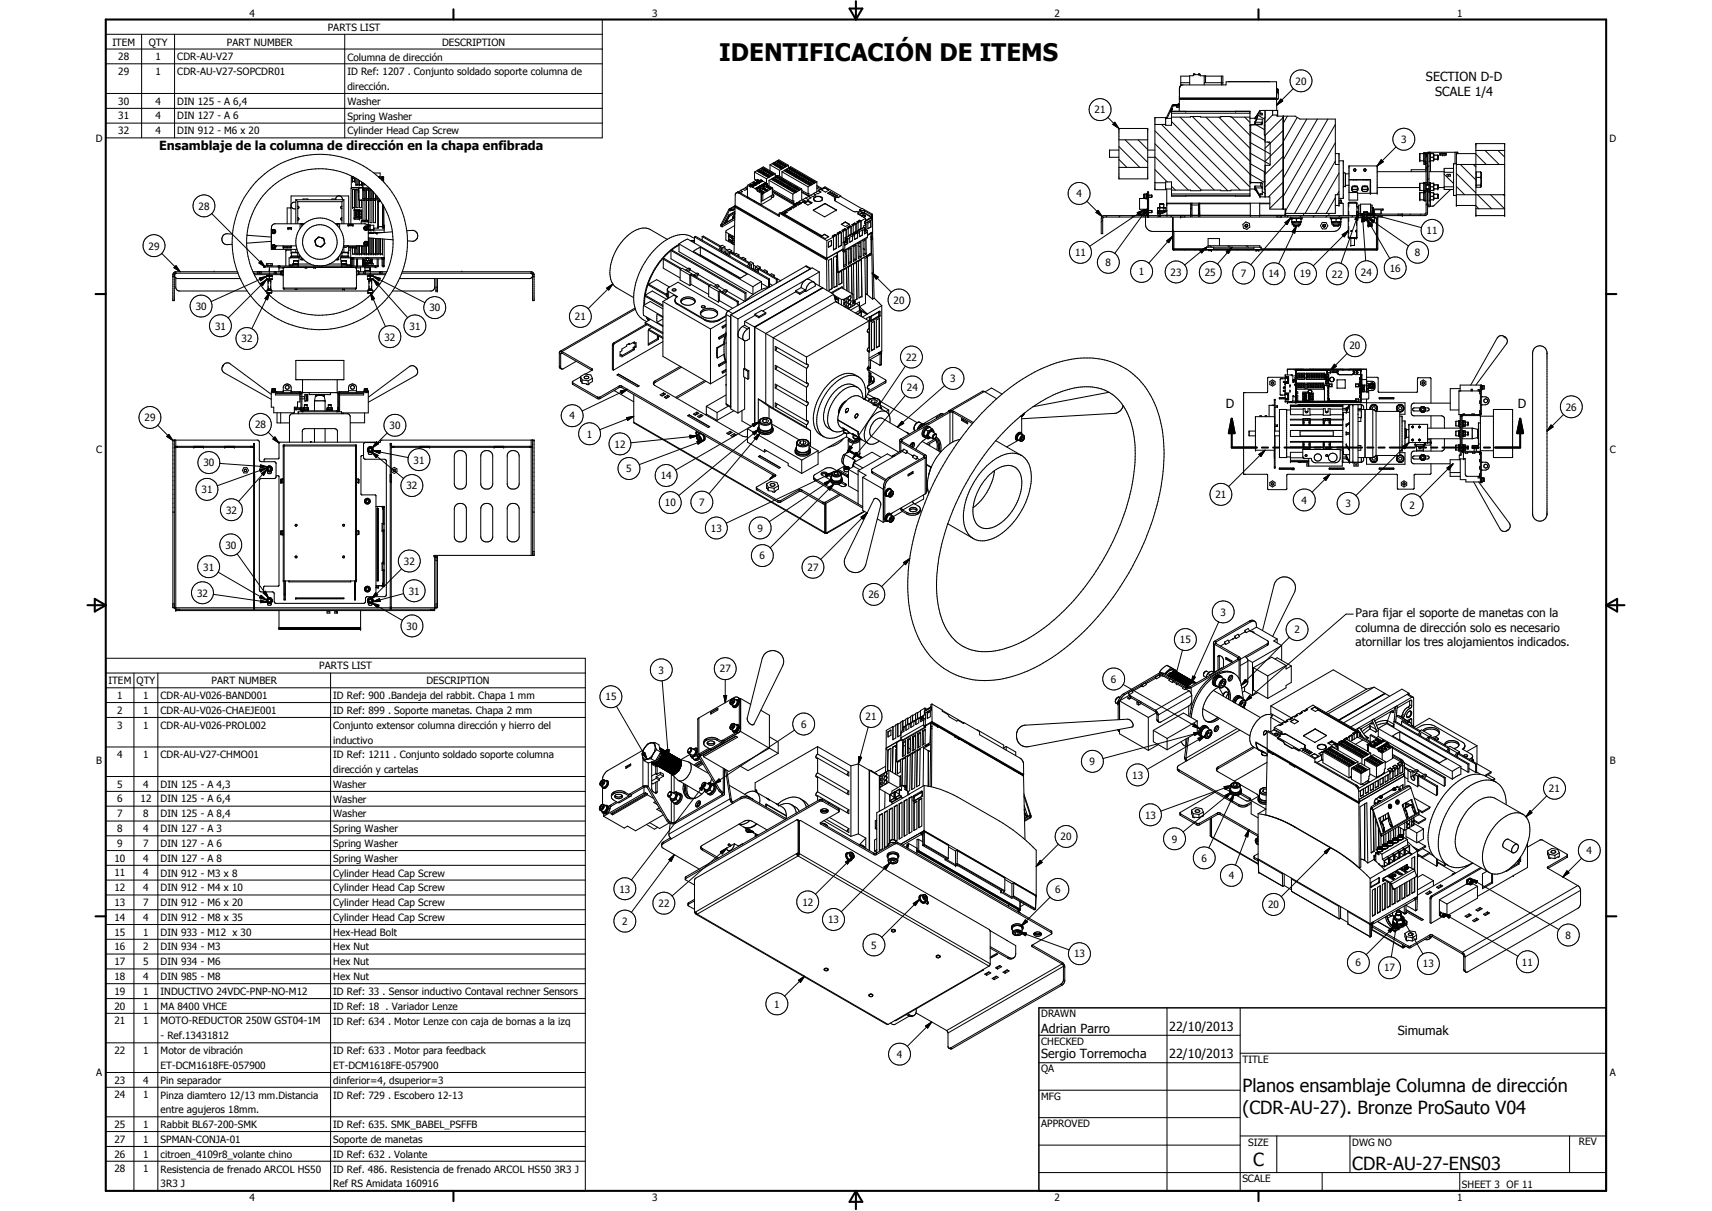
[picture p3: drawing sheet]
<svg xmlns="http://www.w3.org/2000/svg" width="594mm" height="420mm" viewBox="0 0 594 420" stroke-linecap="round" stroke-linejoin="round" font-family="sans-serif">
<defs><g id="words">
<text font-size="8.4" x="249.6" y="21">IDENTIFICACIÓN DE ITEMS</text>
<g font-size="6.3">
<text x="431.1" y="379">Planos ensamblaje Columna de dirección</text>
<text x="431.1" y="386.5">(CDR-AU-27). Bronze ProSauto V04</text>
<text x="434.8" y="404.7">C</text>
<text x="469.2" y="406">CDR-AU-27-ENS03</text>
</g>
<g font-size="4.4">
<text x="494.8" y="28.1">SECTION D-D</text>
<text x="498" y="33.4">SCALE 1/4</text>
<text x="55.2" y="52.1">Ensamblaje de la columna de dirección en la chapa enfibrada</text>
<text x="425.4" y="141.6">D</text>
<text x="526.7" y="141.5">D</text>
<text x="361.3" y="358.4">Adrian Parro</text>
<text x="405.7" y="357.7">22/10/2013</text>
<text x="485" y="359.2">Simumak</text>
<text x="361.3" y="367.1">Sergio Torremocha</text>
<text x="405.7" y="367.2">22/10/2013</text>
</g>
<g font-size="4.1">
<text x="470.4" y="214.2">Para fijar el soporte de manetas con la</text>
<text x="470.4" y="219.2">columna de dirección solo es necesario</text>
<text x="470.4" y="224.1">atornillar los tres alojamientos indicados.</text>
</g>
<g font-size="3.5">
<text x="86.6" y="5.8">4</text>
<text x="226.3" y="5.8">3</text>
<text x="365.9" y="5.8">2</text>
<text x="505.6" y="5.8">1</text>
<text x="113.7" y="10.7">PARTS LIST</text>
<text x="39" y="15.8">ITEM</text>
<text x="51.6" y="15.8">QTY</text>
<text x="78.7" y="15.8">PART NUMBER</text>
<text x="153.4" y="15.8">DESCRIPTION</text>
<text x="41.1" y="20.9">28</text>
<text x="54" y="20.9">1</text>
<text x="61.5" y="20.9">CDR-AU-V27</text>
<text x="120.6" y="21">Columna de dirección</text>
<text x="41.1" y="26.1">29</text>
<text x="54" y="26">1</text>
<text x="61.5" y="26.1">CDR-AU-V27-SOPCDR01</text>
<text x="120.6" y="26.1">ID Ref: 1207 . Conjunto soldado soporte columna de</text>
<text x="449.6" y="29.4">20</text>
<text x="120.6" y="31.2">dirección.</text>
<text x="41.1" y="36.3">30</text>
<text x="41.1" y="41.4">31</text>
<text x="54" y="36.3">4</text>
<text x="54" y="41.4">4</text>
<text x="61.5" y="36.3">DIN 125 - A 6,4</text>
<text x="61.5" y="41.4">DIN 127 - A 6</text>
<text x="120.6" y="36.4">Washer</text>
<text x="120.6" y="41.5">Spring Washer</text>
<text x="379.8" y="39.4">21</text>
<text x="41.1" y="46.6">32</text>
<text x="54" y="46.6">4</text>
<text x="61.5" y="46.6">DIN 912 - M6 x 20</text>
<text x="120.6" y="46.7">Cylinder Head Cap Screw</text>
<text x="33.3" y="49.4">D</text>
<text x="486.2" y="49.6">3</text>
<text x="558.5" y="49.4">D</text>
<text x="373.5" y="68.4">4</text>
<text x="68.9" y="72.7">28</text>
<text x="495" y="81.2">11</text>
<text x="51.6" y="86.6">29</text>
<text x="373" y="88.9">11</text>
<text x="491" y="88.9">8</text>
<text x="383.7" y="92.4">8</text>
<text x="395.2" y="95.5">1</text>
<text x="406.2" y="95.7">23</text>
<text x="418.1" y="95.8">25</text>
<text x="472.3" y="95.6">24</text>
<text x="482.3" y="94.3">16</text>
<text x="430.6" y="96.1">7</text>
<text x="440.2" y="96.3">14</text>
<text x="451.1" y="96.2">19</text>
<text x="462.2" y="96.3">22</text>
<text x="67.9" y="107.5">30</text>
<text x="310.1" y="105.4">20</text>
<text x="149" y="108">30</text>
<text x="199.5" y="111.1">21</text>
<text x="74.6" y="114.3">31</text>
<text x="83.8" y="118.8">32</text>
<text x="133.4" y="118.2">32</text>
<text x="142.1" y="114.4">31</text>
<text x="314.4" y="125.2">22</text>
<text x="468.3" y="121.2">20</text>
<text x="314.7" y="135.6">24</text>
<text x="329.8" y="132.6">3</text>
<text x="543.3" y="142.5">26</text>
<text x="50.2" y="146.2">29</text>
<text x="88.5" y="148.6">28</text>
<text x="135.2" y="148.9">30</text>
<text x="197.6" y="145.5">4</text>
<text x="203.7" y="151.8">1</text>
<text x="213.3" y="155.3">12</text>
<text x="33.4" y="157.3">C</text>
<text x="70.6" y="161.8">30</text>
<text x="143.5" y="160.8">31</text>
<text x="558.6" y="157.3">C</text>
<text x="217.3" y="163.8">5</text>
<text x="229.3" y="166.3">14</text>
<text x="70" y="171.1">31</text>
<text x="141" y="169.8">32</text>
<text x="421.8" y="172.8">21</text>
<text x="78.4" y="178.2">32</text>
<text x="230.7" y="175.7">10</text>
<text x="242.6" y="175.5">7</text>
<text x="451.6" y="174.8">4</text>
<text x="466.8" y="176">3</text>
<text x="489.1" y="176.4">2</text>
<text x="246.7" y="184.5">13</text>
<text x="262.8" y="184.5">9</text>
<text x="78.2" y="190.4">30</text>
<text x="70.5" y="198">31</text>
<text x="140.2" y="196">32</text>
<text x="263.6" y="194.1">6</text>
<text x="280.2" y="198.2">27</text>
<text x="68.4" y="207">32</text>
<text x="141.9" y="206.3">31</text>
<text x="301.3" y="207.6">26</text>
<text x="423.5" y="213.6">3</text>
<text x="141.1" y="218.5">30</text>
<text x="449.1" y="219.8">2</text>
<text x="409.4" y="223.2">15</text>
<text x="110.8" y="232.2">PARTS LIST</text>
<text x="228.6" y="233.7">3</text>
<text x="249.8" y="233.3">27</text>
<text x="37.6" y="237.3">ITEM</text>
<text x="47.4" y="237.4">QTY</text>
<text x="73.4" y="237.3">PART NUMBER</text>
<text x="148" y="237.4">DESCRIPTION</text>
<text x="385.5" y="236.9">6</text>
<text x="40.7" y="242.5">1</text>
<text x="49.7" y="242.5">1</text>
<text x="55.7" y="242.5">CDR-AU-V026-BAND001</text>
<text x="115.6" y="242.5">ID Ref: 900 .Bandeja del rabbit. Chapa 1 mm</text>
<text x="210.1" y="243">15</text>
<text x="40.7" y="247.6">2</text>
<text x="49.7" y="247.6">1</text>
<text x="55.7" y="247.6">CDR-AU-V026-CHAEJE001</text>
<text x="115.6" y="247.7">ID Ref: 899 . Soporte manetas. Chapa 2 mm</text>
<text x="300.4" y="249.9">21</text>
<text x="40.7" y="252.8">3</text>
<text x="49.7" y="252.8">1</text>
<text x="55.7" y="252.8">CDR-AU-V026-PROL002</text>
<text x="115.6" y="252.9">Conjunto extensor columna dirección y hierro del</text>
<text x="278" y="252.5">6</text>
<text x="40.7" y="263">4</text>
<text x="49.7" y="263">1</text>
<text x="55.7" y="263.1">CDR-AU-V27-CHMO01</text>
<text x="115.6" y="258">inductivo</text>
<text x="115.6" y="263.1">ID Ref: 1211 . Conjunto soldado soporte columna</text>
<text x="33.4" y="265.2">B</text>
<text x="115.6" y="268.2">dirección y cartelas</text>
<text x="378.1" y="265.5">9</text>
<text x="558.6" y="265.2">B</text>
<text x="40.7" y="273.3">5</text>
<text x="49.7" y="273.3">4</text>
<text x="55.7" y="273.3">DIN 125 - A 4,3</text>
<text x="115.6" y="273.3">Washer</text>
<text x="392.9" y="270.2">13</text>
<text x="537.5" y="274.8">21</text>
<text x="40.7" y="278.4">6</text>
<text x="48.8" y="278.4">12</text>
<text x="55.7" y="278.4">DIN 125 - A 6,4</text>
<text x="115.6" y="278.5">Washer</text>
<text x="40.7" y="283.5">7</text>
<text x="49.7" y="283.5">8</text>
<text x="55.7" y="283.5">DIN 125 - A 8,4</text>
<text x="115.6" y="283.6">Washer</text>
<text x="397.3" y="284">13</text>
<text x="40.7" y="288.7">8</text>
<text x="40.7" y="293.8">9</text>
<text x="49.7" y="288.7">4</text>
<text x="49.7" y="293.8">7</text>
<text x="55.7" y="288.7">DIN 127 - A 3</text>
<text x="55.7" y="293.8">DIN 127 - A 6</text>
<text x="115.6" y="288.7">Spring Washer</text>
<text x="115.6" y="293.9">Spring Washer</text>
<text x="368" y="291.5">20</text>
<text x="406.6" y="292.3">9</text>
<text x="39.7" y="299">10</text>
<text x="49.7" y="298.9">4</text>
<text x="55.7" y="299">DIN 127 - A 8</text>
<text x="115.6" y="299">Spring Washer</text>
<text x="416.9" y="298.9">6</text>
<text x="550.6" y="296.4">4</text>
<text x="39.7" y="304.1">11</text>
<text x="49.7" y="304.1">4</text>
<text x="55.7" y="304.1">DIN 912 - M3 x 8</text>
<text x="115.6" y="304.1">Cylinder Head Cap Screw</text>
<text x="426.4" y="305">4</text>
<text x="39.7" y="309.2">12</text>
<text x="49.7" y="309.2">4</text>
<text x="55.7" y="309.2">DIN 912 - M4 x 10</text>
<text x="115.6" y="309.3">Cylinder Head Cap Screw</text>
<text x="215" y="309.7">13</text>
<text x="366.1" y="309.9">6</text>
<text x="39.7" y="314.4">13</text>
<text x="49.7" y="314.4">7</text>
<text x="55.7" y="314.4">DIN 912 - M6 x 20</text>
<text x="115.6" y="314.4">Cylinder Head Cap Screw</text>
<text x="228.5" y="314.7">22</text>
<text x="278.4" y="314.2">12</text>
<text x="440" y="315.1">20</text>
<text x="39.7" y="319.5">14</text>
<text x="49.7" y="319.5">4</text>
<text x="55.7" y="319.5">DIN 912 - M8 x 35</text>
<text x="115.6" y="319.5">Cylinder Head Cap Screw</text>
<text x="215.9" y="320.9">2</text>
<text x="287.4" y="320.3">13</text>
<text x="39.7" y="324.6">15</text>
<text x="39.7" y="329.8">16</text>
<text x="49.7" y="324.6">1</text>
<text x="49.7" y="329.8">2</text>
<text x="55.7" y="324.7">DIN 933 - M12 x 30</text>
<text x="55.7" y="329.8">DIN 934 - M3</text>
<text x="115.6" y="324.7">Hex-Head Bolt</text>
<text x="115.6" y="329.7">Hex Nut</text>
<text x="302.3" y="329.1">5</text>
<text x="543.3" y="325.7">8</text>
<text x="39.7" y="334.9">17</text>
<text x="49.7" y="334.9">5</text>
<text x="55.7" y="334.9">DIN 934 - M6</text>
<text x="115.6" y="334.9">Hex Nut</text>
<text x="372.7" y="332.2">13</text>
<text x="470.4" y="335.2">6</text>
<text x="493.8" y="335.6">13</text>
<text x="528.1" y="335">11</text>
<text x="39.7" y="340">18</text>
<text x="49.7" y="340">4</text>
<text x="55.7" y="340">DIN 985 - M8</text>
<text x="115.6" y="340">Hex Nut</text>
<text x="480.3" y="337">17</text>
<text x="39.7" y="345.1">19</text>
<text x="49.7" y="345.1">1</text>
<text x="55.7" y="345.1">INDUCTIVO 24VDC-PNP-NO-M12</text>
<text x="115.6" y="345.2">ID Ref: 33 . Sensor inductivo Contaval rechner Sensors</text>
<text x="39.7" y="350.3">20</text>
<text x="49.7" y="350.3">1</text>
<text x="55.7" y="350.3">MA 8400 VHCE</text>
<text x="115.6" y="350.4">ID Ref: 18 . Variador Lenze</text>
<text x="268.7" y="349.6">1</text>
<text x="361.3" y="353">DRAWN</text>
<text x="39.7" y="355.4">21</text>
<text x="49.7" y="355.4">1</text>
<text x="55.7" y="355.4">MOTO-REDUCTOR 250W GST04-1M</text>
<text x="115.6" y="355.5">ID Ref: 634 . Motor Lenze con caja de bornas a la izq</text>
<text x="39.7" y="365.7">22</text>
<text x="49.7" y="365.7">1</text>
<text x="55.7" y="365.8">Motor de vibración</text>
<text x="55.7" y="360.6">- Ref.13431812</text>
<text x="115.6" y="365.7">ID Ref: 633 . Motor para feedback</text>
<text x="361.3" y="362.5">CHECKED</text>
<text x="55.7" y="371">ET-DCM1618FE-057900</text>
<text x="115.6" y="370.9">ET-DCM1618FE-057900</text>
<text x="311.2" y="367">4</text>
<text x="431.1" y="368.7">TITLE</text>
<text x="33.4" y="373.2">A</text>
<text x="39.7" y="376">23</text>
<text x="49.7" y="376">4</text>
<text x="55.7" y="376">Pin separador</text>
<text x="115.6" y="376">dinferior=4, dsuperior=3</text>
<text x="361.3" y="372.1">QA</text>
<text x="558.6" y="373.2">A</text>
<text x="39.7" y="381.1">24</text>
<text x="49.7" y="381.1">1</text>
<text x="55.7" y="381.1">Pinza diamtero 12/13 mm.Distancia</text>
<text x="115.6" y="381.1">ID Ref: 729 . Escobero 12-13</text>
<text x="361.3" y="381.6">MFG</text>
<text x="55.7" y="386.2">entre agujeros 18mm.</text>
<text x="39.7" y="391.4">25</text>
<text x="49.7" y="391.3">1</text>
<text x="55.7" y="391.4">Rabbit BL67-200-SMK</text>
<text x="115.6" y="391.4">ID Ref: 635. SMK_BABEL_PSFFB</text>
<text x="361.3" y="391.1">APPROVED</text>
<text x="39.7" y="396.5">27</text>
<text x="39.7" y="401.6">26</text>
<text x="49.7" y="396.5">1</text>
<text x="49.7" y="401.6">1</text>
<text x="55.7" y="396.5">SPMAN-CONJA-01</text>
<text x="55.7" y="401.7">citroen_4109r8_volante chino</text>
<text x="115.6" y="396.5">Soporte de manetas</text>
<text x="115.6" y="401.7">ID Ref: 632 . Volante</text>
<text x="433.1" y="397.5">SIZE</text>
<text x="469.2" y="397.5">DWG NO</text>
<text x="547.9" y="397.4">REV</text>
<text x="39.7" y="406.7">28</text>
<text x="49.7" y="406.7">1</text>
<text x="55.7" y="406.8">Resistencia de frenado ARCOL HS50</text>
<text x="115.6" y="406.8">ID Ref. 486. Resistencia de frenado ARCOL HS50 3R3 J</text>
<text x="55.7" y="411.9">3R3 J</text>
<text x="115.6" y="411.9">Ref RS Amidata 160916</text>
<text x="431.1" y="410.2">SCALE</text>
<text x="507.3" y="412.3">SHEET 3 OF 11</text>
<text x="86.6" y="416.7">4</text>
<text x="226.3" y="416.7">3</text>
<text x="365.9" y="416.7">2</text>
<text x="505.6" y="416.7">1</text>
</g>
</g></defs>
<g fill="none" stroke="#000" stroke-width=".35">
<path d="M36.7 6.8h172.3v41h-172.3zM36.7 11.9h172.3M36.7 17h172.3M49.1 11.9v35.9M60.6 11.9v35.9M119.6 11.9v35.9M36.7 22.1h172.3M36.7 32.4h172.3M36.7 37.6h172.3M406.3 38.7h.1M406.3 38.7h-.2M406.3 38.7h.2"/>
<path d="M406.4 38.1h.1M406.5 38.1l-.2 .6M406.5 39.3h27.2M406.5 38.7h27.2M406.5 38.1l.1 .1M406.6 38.2l-.1 .5M406.7 37.5v.1M406.7 37.6l-.2 .5M406.7 37.6l.2 .1M406.9 37.7l-.3 .5M406.9 37.7h.1M407.3 36.3h1.9"/>
<path d="M407.3 36.3l-.6 .3-2 4.5M407.3 36.3v.3M407.7 36.3v.3M407.8 36.3v.3M408.3 36.3v.9l.9 .1M408.3 36.9h.9M408.7 36.2h.1M408.7 36.2l-.1 .1M409 36.2h.1M409 36.2v.1M409.2 36.6l-2.2 .1-2 4.4M409.3 34.2h33.8v.3"/>
<path d="M409.3 34.3h33.7M409.3 30.7v3.8M409.3 34.5h33.7M409.3 34.5l-.1 4.1M409.3 36.2h-.6M409.3 34h33.7M409.5 29.9l-.2 .8M409.7 29.5h15.7l.1-1.1h17.5v6.1M409.7 28.7h3.1M410.3 29.5l-.8 .5-.2 .7M411.5 38.7l-5-.1v4.9h-2v-2.7h-3.7v25h3.7v-2.7h2v4.9l5-.1M412.8 26.4h-3.1v3.3"/>
<path d="M414.1 26l-.1 .3h-1.2v3.2M414.2 25.9l2.2 .1M414.2 25.9l-.1 .1M414.3 25.9l-.2-.2v.3M414.5 25.9v-.2l.1 .2M415.9 25.9v-.2l.1 .2M416.2 25.9l.1-.2 .1 .3M416.4 26l.1 .3h1.8v2.1l-.4 .5M418.1 28.7h6.2M418.3 26.5h-.4v3M418.3 26.4h6v3.1M423.8 26.4v3.1"/>
<path d="M426.4 28.4h14.1M428.7 38.7l5-.1v29.4l-5-.1M436.6 39.9l-.5 1.4M436.6 39.9l-.3 .6M437.2 38.4l-.2 .3M437.2 38.4h.1M437.3 38.4v1.1l.7 .1M437.3 39.2l.7 .1v.6h-1.4M437.3 38.4l-1.8 2.6M437.3 38.4l-1.1 1.6M439 38.3h4.3v2M439 38.3v30"/>
<path d="M439 38.3l-1.7 .1M441.6 39.9h1.5v.4h6.3l1.7 1h12.3v15.8h1.2M441.6 38.3v1.6M441.6 39.9l-2.6 2.6M443 34.5l.1 3.8M443 32h.5M443.1 34.5l-.1 .2M443.3 32l-.2-1.2 .5 .4v1.4M443.5 31v1M443.5 32l.1 .6M443.6 32.6v1.4l-.5 .5M444.4 34.4l.7 .7-2.1 1.4z"/>
<path d="M448.8 30.7l-5.8 5.8M36.7 42.7h172.3M261.8 59.7v2.4l.7 .4M261.8 59.7l3.1-1.8 4.1 2.4M261.8 59.7l4.2 2.3M263.5 59.8a1.16 1.16 0 0 1 1.5-.2l-.9 .5zM263.6 58.8v.4M263.6 58.8l.6 .3-.3 .3M263.6 59.2l.3 .2M263.6 59.2l-.6 .3M263.6 58.8l-.9 .5 .6 .4 .6-.3M264.4 59.7l.3 .2"/>
<path d="M264.4 59.7l-.6 .2M264.4 59.3v.4M264.6 58.2v.4M264.6 58.2l-.6 .3 .6 .4 .6-.4-.5-.3M264.6 58.6h.1M264.6 58.6l-.3 .1M264.6 58.2h.1M264.7 58.6l.2 .1M264.7 58.2v.4M265.2 59.7v.5M265.2 59.7l-.9 .5 .6 .4 .7-.3M265.2 59.7l.6 .4-.2 .2"/>
<path d="M265.4 58.7l-.6 .3 .7 .4 .5-.3-.5-.4M265.4 59.1h.1M265.4 59.1l-.3 .1M265.4 58.7v.4M265.4 58.7h.1M265.5 59.1l.3 .1M265.5 58.7v.4M266.2 59.1l-.6 .4 .7 .4 .6-.4-.5-.4M266.2 59.1v.5M266.2 59.6h.2M266.2 59.6l-.2 .1M266.2 59.1h.2"/>
<path d="M266.4 59.1v.5M266.4 59.6l.2 .1M267 59.6v.4M267 59.6l-.6 .3 .7 .4 .6-.3-.5-.4M267 59.6h.2M267.2 59.6v.4M267.2 57.2v2M267.2 57.2l3.1-1.7 3.3 1.9M267.2 57.2l3.3 1.9M268 56.9a1.12 1.12 0 0 1 1.5-.2l-.9 .5zM268.9 57.3l.8-.5 .7 .4a1.1 1.1 0 0 1-1.5 .1zM268.9 56.3v.5"/>
<path d="M268.9 56.8l.3 .1M268.9 56.8l-.6 .2M269.7 56.8v.4M269.7 57.2l.3 .2M269.7 57.2l-.6 .3M270 55.8v.3M270 56.1l-.3 .2M270 56.1h.1M270 55.8h.1M270 55.8l-.7 .3 .7 .3 .6-.3-.5-.3M270.1 56.1l.2 .2M270.1 55.8v.3"/>
<path d="M270.5 59.1v2M270.6 57.3l.6 .4-.3 .1M270.6 57.3l-.9 .5 .6 .4 .6-.4M270.6 57.3v.4M270.6 57.7l.3 .2M270.6 57.7l-.6 .3M270.8 56.2l-.6 .4 .6 .3 .6-.3-.5-.4M270.8 56.6l-.3 .2M270.8 56.6h.1M270.8 56.2h.1M270.8 56.2v.4M270.9 56.2v.4"/>
<path d="M270.9 56.6l.2 .2M271.3 59.6v2M271.3 59.6l3.1-1.8 9.1 5.3M271.3 59.6l9.1 5.2M271.4 57.8l.6 .3-.3 .2M271.4 57.8l-.9 .5 .6 .3 .6-.3M271.4 57.8v.4M271.4 58.2l.3 .1M271.4 58.2l-.6 .3M271.6 56.7v.4M271.6 56.7l-.6 .3 .6 .4 .6-.3-.5-.4M271.6 56.7h.1"/>
<path d="M271.6 57.1h.1M271.6 57.1l-.3 .1M271.7 57.1l.2 .1M271.7 56.7v.4M272.2 59.2l.8-.5 .6 .4-.9 .5zM272.4 57.1l-.6 .4 .7 .4 .6-.4-.5-.4M272.4 57.6h.2M272.4 57.6l-.2 .1M272.4 57.1v.5M272.4 57.1h.2M272.6 57.6l.1 .1M272.6 57.1v.5"/>
<path d="M273 59.1l.3 .2M273 59.1l-.5 .3M273 58.7v.4M273.6 57.4v.9M273.6 57.4l-3.1 1.7M273.9 59.6l.3 .2M273.9 59.2l-.9 .5 .6 .4 .6-.4M273.9 59.6l-.6 .3M273.9 59.2v.4M273.9 59.2l.6 .4-.3 .1M274.1 58.1l-.6 .4 .6 .3 .6-.3-.5-.4M274.1 58.5l-.3 .2"/>
<path d="M274.1 58.5h.1M274.1 58.1h.1M274.1 58.1v.4M274.2 58.5l.2 .2M274.2 58.1v.4M274.7 59.7l.6 .3-.3 .2M274.7 59.7l-.9 .5 .6 .3 .6-.3M274.7 59.7v.4M274.9 59l-.2 .1M274.9 58.6l-.6 .3 .6 .4 .6-.3-.5-.4M274.9 58.6h.1M274.9 59h.1"/>
<path d="M274.9 58.6v.4M275 59l.2 .1M275 58.6v.4M275.7 59.1l-.6 .3 .7 .4 .5-.4-.4-.3M275.7 59.5h.2M275.7 59.5l-.2 .1M275.7 59.1v.4M275.7 59.1h.2M275.9 59.5l.1 .1M275.9 59.1v.4M276.5 59.6l-.6 .3 .7 .3 .6-.3-.5-.3M276.5 59.9h.2"/>
<path d="M276.5 59.9l-.2 .2M276.5 59.6v.3M276.5 59.6h.2M276.7 59.9l.2 .2M276.7 59.6v.3M384.4 40.7l3.9 3.9M386.8 42.4l1.5 2.2-2.1-1.5zM388.3 58.1h10M388.3 44.6h10v17.5h-10zM388.3 48.5h10M388.3 52.1h-3.3v2.5h3.3M388.3 50.8l7.2 7.3"/>
<path d="M388.3 55.3l2.7 2.8M390.4 48.5l7.9 7.8M394.9 48.5l3.4 3.4M398.3 54.6h2.5M398.3 52.1h2.5M400.8 43.2h3.7M400.8 58.8l4.2 4.3M400.8 54.4l11.6 11.6M400.8 49.9l16.1 16.1M400.8 45.4l20.6 20.6M403 43.2l23 23M404.5 41.1h2"/>
<path d="M406.5 40.6h6.6v-.2h3.5v.2h7v-.2l10.1 .2M406.5 42.2l23.9 23.8M409.5 40.6l24.2 24.3M413.8 40.4l20.2 20.3M418.5 40.6l15.5 15.6M422.9 40.6l11.1 11.1M427.4 40.6l6.6 6.6M431.9 40.6l1.8 1.9M433.7 56.7l5.3 3h-.3v6h.3M433.7 43.5h.3M433.7 53.1l7.1 4M433.7 49.4l7.1 4"/>
<path d="M433.7 45.7l5.3 3.1M434 43.3h.1M434 43.3v20.1h3.5M435.5 41v.1M435.5 41.1h.6M435.5 41l-1.8 .1M435.6 42.3h-.1M435.6 42.3l-.1 .8h2M435.6 40.9h.1M435.6 42.2h.1M435.7 42.4l-.2 .7M435.7 42.4l2.3 .1"/>
<path d="M435.9 43.3l2.8 1.7M436.1 41.3l1.9 .1-.2 1.9h-3.8M436.1 41.3l-.4 1.1M436.1 41.1l-.5 1.2M436.3 40.6h-.5l-.3 .4M436.3 40.5l-.2 .6M436.5 40l2.2 1.3M437.5 43.1v.1M437.5 43.2l-3.5 .1M437.5 43.2l.3 .1M438 42.6l-.5 .5M438.7 43.6h.3"/>
<path d="M439 40.9h-.3v6h.3M439 49.3l1.8 .1v7.8l-1.8 .2M439.9 49.3l.9 .5M443.1 40h.2M445.3 58.7l-6.3 6.3M445.3 40.3v32.3M445.3 54.2l-6.3 6.3M445.3 49.7l-6.3 6.3M445.3 45.3l-6.3 6.2M445.3 40.8l-6.3 6.2M445.4 40.3v32.3M445.4 56.6h-.1"/>
<path d="M445.4 52.9l-.1 .1M445.4 49.2l-.1 .1M445.4 45.6h-.1M445.4 41.9l-.1 .1M446.7 40.3l-1.3 2.3M450.1 40.8l-4.7 8.2M453.5 41.3l-8.1 14M457.1 41.3l-11.7 20.4M460.8 41.3l-15.4 26.7M463.4 53.3h1.2v18h-1.2M463.4 43.2l-17.3 29.8M463.4 49.5l-14.2 24.5"/>
<path d="M463.4 55.9l-10.5 18.1M464.6 55.8h1.5v13h-1.5M466.1 59.8h.2M466.3 59.8v5M466.3 59.8l.6 .3v4.4l-.6 .3M468.1 57.6h9.8v9.5h-2.3v-4.8h-7.5zM469.8 58.8h-.1M473.8 58.6l.1 .1M477.9 59.6h17M479.3 55.4l.7 .7-2.1 1.5zM484.5 51l-6.6 6.6M492.7 55.8h.1"/>
<path d="M492.7 53.3l-.1 2.5h1.5M492.7 53.3v2.5M492.7 53.3h1.4M494.1 53.1h1.3M494.1 53.1v2.9h.8M494.1 56v1h.6v-1M494.3 53.1h-.2M494.5 53.1v2.9M494.8 56v3.6M494.8 58.9h-5.1v.7M494.9 56.7h.5M494.9 53.1v20.9l-.2 .2-23.8 .1"/>
<path d="M495.4 57.6l-.5 .9M495.9 59.6h5.2M495.9 53.1h.4v2.9h-.4M495.9 52.8v18.7M495.9 53l-.5 .5M495.9 57.5l-.5 .5M496.3 53.5h1.2v2.2h-1.2M496.4 52.8v.5M496.4 55.8v3.8M496.5 54.6v1.2M496.5 54.6h.8M496.5 53.3v1.3"/>
<path d="M497.3 53.3v1.3M497.3 54.6v1.2M497.5 53.8h1.4M497.5 55.3h1.4M497.5 54h.5M497.5 55.2h.5M498.6 54h.5M498.6 55.2h.5M498.9 53.8v1.5M498.9 53.8l.2 .2M499.1 54v1.2M499.1 55.2l-.2 .1"/>
<path d="M499.6 53.2h2.3v.6h-2.3zM499.6 53.3h2.3M499.9 53.3v.5M500.5 53.2v.1M501.1 53.2v.1M501.1 59.8h3.3M501.6 53.3v.5M504.4 58.4h-3.3v7.3h3.3M504.9 52.8v4M505.4 57.1h16.7M505.4 56.8h-1v11h1M505.9 53.3v-.5h-10.5v11.3"/>
<path d="M506.8 57.1l5.3 5.3M511.3 57.1l.8 .9M512.1 49.8h10v25h-10zM512.1 53.3h-6.7v18h6.7M512.1 52.2h10M512.1 53.5l3.6 3.6M513.8 59.6h-1.5v5.4h1.5l.2-.2M513.8 59.6l.2 .3v4.9M513.8 59.6l.2 1-.2 1M515.3 52.2l4.9 4.9M519.8 52.2l2.3 2.3M73.4 74.1l18.6 18.5"/>
<path d="M94.2 79.5l-.1 7h8.9M94.5 79.9l-.2 .5 .2 .4M95.3 79.9a.54 .54 0 0 0-.8 .3 .54 .54 0 0 0 .5 .7 .54 .54 0 0 0 .5-.7M95.3 79.9l.1 .2M95.3 79.9v.8M99.9 79h1.2v.4h-1.2zM101 72.1h-1.4v5.5M101 72l-.2 .1M101 71.5l.6 .8 1.1 .2M101 79.4h.1M102.7 69.3l.6 .7M102.7 70.1l-1.1 .1-.6 .8"/>
<path d="M102.7 69.3h16.6M102.7 69.3v8.3M103.3 75.6a.4 .4 0 0 1 .5 .4 .4 .4 0 0 1-.5 .4M103.3 70v7.6M103.3 70h15.4M103.3 71.5l.5 .4-.5 .5M104.1 77.6v1.6M104.8 77.6v.8M105.1 77.6v.5M105.1 69.3v-.3h1.7v.3M105.6 77.6h-10.3l-.5 .3-.5 .5-.1 .6v6.9l.7 .5M116.4 77.6h10.3l.8 .6"/>
<path d="M116.5 69h-1.3v.3M116.5 69.3a1.18 1.18 0 0 1 1.2-1.4 1.18 1.18 0 0 1 1.1 1.4M116.9 77.6v.5M117.2 77.6v.8M117.5 68h-16.5v9.6M117.8 68h3.2v9.6M117.8 77.6v1.6M118.7 75.6l-.5 .3 .5 .5M118.7 70v7.6M118.7 71.5l-.5 .4 .5 .5M119.3 69.3v8.3M119.3 69.3l-.6 .7"/>
<path d="M120.8 77.9h1.7v.4h-1.7zM121 77.9h.1M121.7 77.9h.1M122.3 61.8h.8v1.1h-.8zM122.3 65.7h.8v6.4h-.8zM122.6 61.3h-.7v3.9l4-.1M122.6 61.3a25.4 25.4 0 0 0-29.3 4.4 25.4 25.4 0 0 0-5.3 29.1M122.6 61.3l2.1 1.3M122.9 72.8l2.6 .1v3l-2.6 .1zM122.9 73h2.5v2.6h-2.5M123.2 74.8h.6v.7h-.6M123.2 74h.6v.6h-.6"/>
<path d="M123.2 73.1h.6v.7h-.6M123.2 73v2.6M123.3 73.1v.7M123.3 74v.6M123.3 74.8v.7M123.5 61.8v2.3h.7v-1.8M124.2 75l.6-.2 .2 .5-.7 .1zM124.2 66.6h.3M124.4 74.1l.4 .2a.26 .26 0 0 1-.3 .2 .26 .26 0 0 1-.1-.4zM124.5 73.9l.5 .3-.3 .5-.5-.2zM124.5 66.1h-.3v-.4h-.7v6.4h.7v-5.6h.3M124.5 73.1l-.3 .2 .3 .5 .5-.2-.3-.5"/>
<path d="M124.5 66.6v2.8h7.3M124.5 65.1v1.5M124.5 65.2l.1 4.2M124.6 73.1v.1M124.6 73.9v.1M124.6 74.8v.1M124.7 62.6v1.5h.8v-1M124.7 69.4v2.7h.8v-2.7M124.7 69.6h.8M124.7 65.1v.1M124.7 62.6l3 2.2 2.6 2.6M125.3 77.6v-.6h2.5v8.3h-4.1"/>
<path d="M125.5 77v-.5h.9v.5M125.5 76.5h.9M125.9 65.5h2.6M125.9 76.5h.1M125.9 69.6h.8M125.9 63.4v.4M125.9 69.4v7.1M126 65.9h.7v3.1h-.8zM126.4 79.2l.3 .5M126.4 63.8h-.5v1.7M126.4 79.2v.2M126.4 79.4l.4 .4h.4"/>
<path d="M126.4 78.8v.4M126.4 79v.2M126.5 79l.3-.3 .7 .3M126.5 79v.4M126.5 78.8l-.1 .2M126.7 63.9v.2h-.8M126.7 69.4v7.6M126.7 78.7l-.2 .1M126.7 78.6l.4-.1 .4 .3M126.8 77v-.5h.8v.5M126.8 79.8h.4M126.8 78.6h.4"/>
<path d="M126.8 76.5h.8M126.8 78.6l-.4 .2M126.9 78.9l.4 .3-.2 .2-.4-.2zM127.2 65.9h.7v3.1h-.7zM127.2 69.6h.7M127.2 69.4v7.1M127.2 76.5h.1M127.3 78.6l.2 .4M127.3 79.6l-.1 .2M127.4 78h.4M127.5 78.1h.2M127.5 79.1h.1"/>
<path d="M127.5 79l-.2 .6M127.5 78.2l.3 .8M127.5 78.9l.1 .2M127.6 79.2a.6 .6 0 0 1-.4 .5 .6 .6 0 0 1-.7-.3M127.6 78.3h.2M127.6 79.1v.1M127.6 79.2l-.2 .5M127.7 78.1l-.2 .1M127.7 78.1v.2M127.7 78l.7 .1v1.7M127.8 79.8h5.5M127.9 69.4l-.1 7.9"/>
<path d="M128.1 65.2h-6l-.3 .2-.1 12.2M128.3 78.1h.1M128.4 78.1h.1M128.4 69.6h.7M128.4 69.4v7.9h.7v-7.9M128.4 79.7h1.3M128.4 78.1h1.3v1.7M128.4 65.4l-2.5 .1M128.9 65.9h-.5v3.1h.7v-2.9M129.6 69.6h.7M129.6 66.6v2.4h.7v-1.6M129.6 69.4v7.9h.7v-7.9"/>
<path d="M129.7 79.7v.1M129.8 60h2.1v1.3M130.3 67.4l1.5 2M130.8 68v1h.7M131.2 78.8h.1M131.3 78.7l1.5 .1M131.3 78.7l-.1 .1M131.3 69.8h.8M131.3 61.3h1.8v1.8M131.4 61.3v.1M131.6 69.6h.3M131.6 69.4v.3"/>
<path d="M131.7 61.3v.4h1.2M131.8 69.4a25.4 25.4 0 0 1 1.9 25.9M131.9 61.9h1.1v.5h-.5M132 69.7l-.8 .1v9.4h-1.6l.1 .6M132.5 62.4h.5M132.5 61.3v.5M132.8 78.8h.1M132.8 71v7.8M132.9 61.3v.4M132.9 71v8.2h.4l-.1-7.7M132.9 61.7l-1.1 .1M133.2 78.1l.1 2.6"/>
<path d="M250.1 78.4l.4 .3M250.1 78.4l.3 .1M250.4 78.5l.1 .2M250.5 78.1l-.1 .4M251.4 77.3v.1M251.4 77.4h.1M251.5 77.3v.1M251.6 77.1l.1 .2M251.7 77.3l-.2 .1M251.8 76.7l.2 .3M252 76.3l.3 .3M252 77l-.3 .3"/>
<path d="M252.1 76.2l-.1 .1M252.1 76.2l.2 .3M252.5 75.4l.2 .3M252.5 75.4l-.4 .8M252.7 75l.2 .3M252.8 75.6l-.8 1.4M252.8 75.6h.1M252.8 75.6l-.1 .1M252.8 74.8l.3 .3M252.8 74.8l-.1 .1M252.9 75.3l-.2 .4M253 75.2h-.1"/>
<path d="M253 72.6l-2.9 5.3v.5M253 72.6h1.4M253.1 75.1l-.2 .2M253.2 72.9l-2.7 5.2M253.3 72.8l-.1 .1M253.3 72.8l.1 .1M253.4 72.9h1M254.3 75.6l.1 .1M254.3 75.3l.1 .1M254.3 75.3v.1M254.3 75.4h.1M254.4 75.4l.2 .2"/>
<path d="M254.4 75.4v.3M254.4 72.6v.3M254.5 75.2l.2 .2M254.5 75.2l-.2 .1M254.6 75.6l-.2 .1M254.7 75.5l-.1 .1M254.7 75.4v.1M254.8 74.5l-.3 .7M254.8 73.7l.2 .2M254.8 73.7l.2 .3-1.9 1.1M254.8 73.7l-2 1.1M254.9 78.3l-2.9 1.7-.1 .5"/>
<path d="M255 75l-.3 .4M255 75.5l-4.5 2.6M255 75.6l-4.6 2.6M255 76.2l-4.5 2.5M255 74.2l-.7 1.1M255.1 71.9l-.4 16.2-.5-.3 .5-.3M255.1 71.9l31.7 18.3M255.1 73.3l-2.2 1.3-1.5 2.7M255.1 72.5l-.7 .4M255.1 72.1l-.7 .5M255.1 71.3l-2 1.2M255.1 71.3l31.8 18.5"/>
<path d="M255.1 71.3l31.8 18.3M255.1 71.6l31.8 18.4M255.1 71.6v.3M255.1 71.6l-1.7 1v.3M255.5 66.9l-.4 .7v3.7M255.5 66.9l.8 .1M256 66.6l-.1 .1M256 66.6v.1M256 66.6l-.5 .3M256 66.6l.7 .2M256.3 67l14.1 8.1v-1.1M256.4 66.7h.1"/>
<path d="M256.7 66.8l13.7 7.9M256.7 66.8l-.4 .2M257 66l.6 .5-.7 .4M257 66l-.1 .2M257.6 66.5l-.6-.4-.9 .5M257.7 65.7l-.7 .3M258.7 65.1l.7 .4-1 .5-.7-.3M258.7 65.1l-.1 .1M259.3 65.5l-.6-.3-.9 .5M259.4 64.3l.1 4.1M259.4 64.7l-.7 .4M259.4 64.3l1.1 .6 .2-.3"/>
<path d="M259.4 68.4h.1M259.5 68.4l4.6 2.6M260.2 64.4l.5 .2M260.7 64.6l1.9 1.2M260.7 64.6h.1M260.8 64.6l.4 .2M260.8 64.6h-.1M260.8 64.3l-.6 .1M260.8 64.4l.1 .1M260.8 64.4l-.1 .2M261 64.7h.1M261.1 64.2l-.1-.1a.46 .46 0 0 0-.5-.1 .46 .46 0 0 0-.3 .4"/>
<path d="M261.1 64.6h.1M261.1 64.6l-.1 .2M261.2 64.6v.2M261.4 63.8l.2 .1M261.7 63.8l.3 .1M261.8 63.9l-1 .5M261.8 69.7h.1M261.8 63.9v.2l-.9 .6v-.2M261.8 63.9l-.9 .6M262 63.7l-.2 .3M262 63.9l.4 .2M262 63.9l-.1 .2"/>
<path d="M262 63.7h.1M262 63.7v.1M262 63.6l-.6 .2M262 63.8h.1M262.1 64.1l-1 .5M262.1 64.1h.1M262.1 64.3h.1M262.1 64.1l-.9 .5M262.1 64.1v.2M262.1 64.3l-.9 .5M262.2 62.3v.4M262.2 64.1h.1"/>
<path d="M262.2 63.9h.1M262.2 63.9v.2M262.3 63.5l-.1-.1a.46 .46 0 0 0-.6-.1 .46 .46 0 0 0-.2 .5M262.3 65.4l.4 .3M262.3 65.3h.1M262.3 65.3v.2M262.3 63.9l.1 .1M262.4 65.3h.1M262.4 64v.1M262.4 65.3l.1 .1M262.5 65.4h.1M262.6 65.8h.1"/>
<path d="M262.7 65.8v.1M262.7 65.9l.1 .4M262.7 65.5v.2M262.7 65.5h.1M262.7 65.7l.1 .1M262.7 65.5l.1 .1M262.7 65.7l-.1 .1M262.8 66.3l1.8 1M262.8 65.8v.5M262.8 65.6v.3M262.8 65.8l-.1 .1M262.8 63.1l.1 .1"/>
<path d="M262.8 63.1l-.8 .6M262.9 63.2h.1M262.9 63.2l-.9 .5M263 63.2h.2M263 63.2h.1M263 63.2v.3M263 63.2l-1 .6M263 63.4h.1M263.1 63l-.1 .3 .2-.1M263.1 63h.1M263.2 63h.1M263.2 63.2l.4 .2"/>
<path d="M263.2 63.4l-.9 .5M263.2 62.9l-.6 .1M263.2 63.4h.1M263.2 63v.1M263.3 63.4h.1M263.3 63.4l-1.2 .6-.1-.2M263.3 63.5v.1M263.3 63.4v.2M263.3 63.4l-.9 .6M263.3 63.6l-.9 .5M263.3 64.8h.1M263.3 64.8l-.9 .5"/>
<path d="M263.3 64.8l-1 .5M263.3 64.8l.1 .1M263.4 64.9l-.9 .5M263.4 64.9v.2M263.4 63.4h.1M263.4 65h.1M263.4 65.1l-.9 .5v-.2M263.5 66.3a.42 .42 0 0 1 .4-.4 .42 .42 0 0 1 .4 .5M263.5 62.8l-.9-.1 .2 .5M263.5 63.2h.1M263.5 63.2l-.1 .2M263.5 66.3h.9"/>
<path d="M263.5 66.3l.8 .1M263.5 64.8l.4 .2M263.5 63.2l.1 .1M263.6 64.8h-.1M263.6 63.2h.1M263.6 64.6v.2M263.6 64.6l.1 .1M263.6 64.6h.1M263.6 63.3v.1M263.6 64.9l.1 .1M263.6 64.9l-.9 .6M263.6 65l-.9 .5"/>
<path d="M263.7 62.7l-.8-.5-3.5 2.1M263.7 65v.6M263.7 65.6l.2 .1M263.7 65.6l-.9 .5M263.7 65.1l-.9 .5M263.9 64.8h.1M263.9 64.8l-.1 .2M263.9 65l.1 .1M263.9 65l-.2 .2M263.9 64.8l.1 .1M264 65.1l.1 .4M264 65.1l-.3 .1 .2 .5"/>
<path d="M264 64.9v.3M264.1 62.4v.1M264.1 62.5l-.9 .5M264.1 62.4l-1 .6M264.1 62.5h.1M264.2 62.6v.2l-.9 .5-.1-.2M264.2 62.5v.1M264.2 62.6l-1 .5M264.2 62.6l.2 .1M264.2 62.7h.1M264.2 67.4v2.4l.5-.2M264.4 62.7h.1"/>
<path d="M264.4 62.7l-.9 .5M264.4 62.7l-.8 .5M264.5 62.7l1.1 .7M264.5 64.1l.1 .1M264.5 62.9h.1M264.5 64.1l-.9 .5M264.5 62.7v.2M264.5 62.7l-.9 .6M264.5 62.9l-.9 .5M264.6 64.2v.2l-.9 .5v-.2M264.6 67.5l-.5-.2v3.7M264.6 67.3v.2"/>
<path d="M264.6 67.5l.1 2.1M264.6 64.2l-.9 .5M264.6 64.3h.1M264.7 65.7a.42 .42 0 0 1 .4-.5 .42 .42 0 0 1 .4 .5M264.7 65.7h.8M264.7 65.7h.9M264.7 63.9l.4 .4M264.7 63.9h.1M264.8 66.4l-.7 .4 1 .1M264.8 66.4v.2M264.8 66.6l.2 .1M264.8 66.4l.2 .1"/>
<path d="M264.8 66.6l-.5 .2M264.8 63.9l.1 .3M264.8 64.3l-.9 .5M264.8 64.3h.1M264.9 64.3v.6l-1 .8M264.9 64.9l.1 .1M264.9 64.5l.1 .1M264.9 64.4l-.9 .5M265 64.6v.4M265 64.3h.1M265 66.5v.2M265 66.7l.1 .1"/>
<path d="M265 66.5l.1 .4M265.1 64.3l.1 .1M265.1 64.1h.1M265.1 64.1l-.1 .2M265.1 64.3l-.2 .1M265.1 64.1l.1 .1M265.1 60.7l.9-.5 .7 .4-.9 .5zM265.2 64.4l.1 .5-.3 .1M265.2 64.4l-.2 .2M265.2 64.2v.3M265.2 60.2l.3 .1M265.2 60.2l-.6 .3"/>
<path d="M265.6 63.4h.2M265.6 63.4l-.9 .5M265.7 63.4l.1 .1M265.7 63.4l-.9 .5M265.8 63.5l.2 .1M265.8 63.5l-1 .5M265.8 63.5l-.9 .7M265.8 63.6l.1 .1M265.8 64.9h.9M265.8 64.9l.9 .1M265.8 64.9a.45 .45 0 0 1 .5-.4 .45 .45 0 0 1 .4 .5M266 65.7l-.7 .4 .4 .2 .7-.2"/>
<path d="M266 62v1.6M266 65.7v.2M266 65.9l.3 .2M266 65.7l.2 .1M266 65.9l-.5 .3M266 60.2v.4M266 63.6h.1M266 60.6l-.5 .3M266 60.6l.4 .2M266.1 63.6h.1M266.1 63.6l-1 .5M266.1 64.2l.2 .1"/>
<path d="M266.1 63.6v.7l-.8 .4M266.1 63.9l.2 .4M266.2 63.7l-1 .5M266.2 63.7v.1M266.2 63.7l-.1 .2M266.2 63.8h.1M266.2 65.8v.2M266.2 63.8l-.1 .1M266.2 63.8l.2 .4M266.2 65.8l.2 .3M266.3 66.1h.1M266.4 64.2l1.7 1"/>
<path d="M266.4 64.2l-.1 .1M266.9 60.7v.4M266.9 62.6v1.9M266.9 61.1l-.6 .3M266.9 60.7l.6 .3-.3 .3-.3-.2M266.9 62.6l3.1-1.8 8.2 4.8M266.9 62.6l8.2 4.8M266.9 60.7l-.9 .5 .6 .4 .3-.2M267 60h.2M267 60l-.2 .2M267.2 65l-.7 .4a.56 .56 0 0 0 .6 .2 .56 .56 0 0 0 .4-.4h-.1M267.2 65v.2"/>
<path d="M267.2 65.2l.2 .2M267.2 65l.2 .2M267.2 65.2l-.5 .2M267.2 60l.2 .2M267.4 65.4h.1M267.4 65.2v.2M267.7 67.9v1.1l-3.6 2M267.9 60.1l-.6 .4 .6 .3 .6-.3-.5-.4M267.9 60.5h.1M267.9 60.5l-.3 .1M267.9 60.1v.4M267.9 60.1h.1"/>
<path d="M268 66.7l7.5 4.4 1.9-1.3M268 67.4l.4 .3-.1 .6M268 67.3l.5 .5-.4 .7M268 60.1v.4M268 60.5l.2 .1M268 66.2l7.5 4.3M268 65.7l7.1 4.1M268 66.4l7.5 4.3M268.1 65.2l-.1 2.5-3.3 1.9M268.1 68.5l-.4 .1M268.1 65.2l-3.5 2.1M268.3 68.4l-.2 .1"/>
<path d="M268.5 62.7a1.16 1.16 0 0 1 1.5-.2l-.9 .5zM268.6 62.1l-.6 .3M268.6 62.1l.3 .2M268.6 61.7v.4M268.6 61.7l-.9 .5 .6 .4 .6-.3M268.6 61.7l.6 .4-.3 .2M269 60.3v1M269 61.2l.1 .1M269 60.7l.5 .3M269 60.3l-3 1.7M269.4 62.2v.4M269.4 62.6l.3 .2"/>
<path d="M269.4 62.6l-.6 .3M269.6 61.5h.1M269.6 61.1l-.6 .4 .7 .3 .5-.3-.5-.4M269.6 61.5l-.2 .1M269.6 61.1v.4M269.6 61.1h.1M269.7 61.1v.4M269.7 61.5l.3 .1M270.2 63.7l.9-.6 .6 .4-.9 .5zM270.2 62.7l-.8 .5 .6 .3 .6-.3M270.2 62.7v.4M270.2 63.1l.3 .1"/>
<path d="M270.2 62.7l.6 .3-.2 .2M270.2 63.1l-.5 .3M270.4 61.6l-.6 .3 .7 .4 .6-.3-.5-.4M270.4 74l.4-.2 .5 .4 .5-.1M270.4 74.3l-.3 .2M270.4 61.6v.4M270.4 74l16.5 9.5M270.4 62h.2M270.4 62l-.2 .1M270.4 61.6h.2M270.6 61.6v.4M270.6 62l.2 .1"/>
<path d="M271.1 63.5l-.6 .3M271.1 63.5l.2 .2M271.1 63.1v.4M271.3 62.1l-.6 .3 .6 .4 .6-.4-.5-.3M271.3 62.5h.1M271.3 62.5l-.3 .1M271.3 62.1v.4M271.3 62.1h.1M271.4 62.1v.4M271.4 62.5l.2 .1M271.6 74.2l13.3 7.7M271.6 74.2l13.3 7.8"/>
<path d="M271.8 64.6a1.16 1.16 0 0 1 1.5-.2l-.8 .5zM271.9 63.6l-.9 .5 .6 .4 .6-.3M271.9 64l.3 .2M271.9 63.6l.6 .4-.3 .2M271.9 64l-.6 .3M271.9 63.6v.4M272.1 62.5l-.6 .4 .6 .3 .6-.3-.5-.4M272.1 62.9h.1M272.1 62.9l-.2 .2M272.1 62.5v.4M272.1 62.5h.1M272.2 62.5v.4"/>
<path d="M272.2 62.9l.3 .2M272.7 73.4h.1M272.7 73.4l-.1 .1M272.7 73.4l-1 .6M272.7 64.5l.3 .2M272.7 64.5l-.6 .3M272.7 64.1v.4M272.9 63l-.6 .4 .7 .3 .6-.3-.6-.4M272.9 63.4h.1M272.9 63h.1M272.9 63.4l-.2 .1M272.9 63v.4"/>
<path d="M273 63v.4M273 63.4l.3 .1M273.1 73.7l-1 .6M273.1 73.6l-.2-.1-1.3 .7M273.1 73.6l-1 .6 13.1 7.6M273.1 73.6v.1M273.3 73l-.6 .4M273.5 65.6l.9-.6 .6 .4-.9 .5zM273.6 64.6v.4M273.6 64.6l-.9 .5 .6 .3 .6-.3M273.6 65l.2 .2M273.6 64.6l.5 .3-.2 .2"/>
<path d="M273.6 65l-.6 .3M273.7 63.5l-.6 .3 .7 .4 .6-.3-.5-.4M273.7 63.9h.2M273.7 63.9l-.2 .1M273.7 63.5h.2M273.7 63.5v.4M273.9 63.5v.4M273.9 63.9l.2 .1M274.4 65v.4M274.4 72.4v.1M274.4 65.4l-.6 .3M274.4 65.4l.3 .2"/>
<path d="M274.4 72.5l-1 .6M274.4 72.5l.2 .1-1 .6-.3-.2M274.5 64.4h.2M274.5 64h.2M274.5 64l-.5 .3 .6 .4 .6-.4-.5-.3M274.5 64.4l-.2 .1M274.5 64v.4M274.7 60.1l.3 .1M274.7 60.1l-.6 .3M274.7 64v.4M274.7 64.4l.2 .1M275.1 69.8l.4-.2v1.1"/>
<path d="M275.1 66.5a1.16 1.16 0 0 1 1.5-.2l-.8 .5zM275.1 67.4v2.4M275.2 65.9l-.6 .3M275.2 65.5l-.9 .5 .6 .4 .6-.3M275.2 65.5v.4M275.2 65.9l.3 .2M275.2 65.5l.6 .4-.3 .2M275.4 64.4l-.6 .4 .6 .4 .6-.4-.5-.4M275.4 64.9h.1M275.4 64.9l-.2 .1M275.4 64.4v.5M275.4 64.4h.1"/>
<path d="M275.5 61.1l.8-.5 .6 .4-.9 .5zM275.5 60.2l-.9 .5 .6 .3 .7-.3M275.5 60.6l.3 .1M275.5 60.2l.6 .3-.2 .2M275.5 60.6l-.6 .2M275.5 60.2v.4M275.5 64.4v.5M275.5 64.9l.3 .1M276 66v.4M276 66.4l.3 .2M276 66.4l-.6 .3M276 71.4l.3 .1-1.9 .9"/>
<path d="M276 71.4v.1M276.2 65.3h.1M276.2 65.3l-.2 .1M276.2 64.9h.1M276.2 64.9v.4M276.2 64.9l-.6 .4 .7 .3 .6-.3-.6-.4M276.3 71.6l-1.2 .5M276.3 61l.3 .2M276.3 61l-.5 .3M276.3 60.6v.4M276.3 64.9v.4M276.3 65.3l.3 .1"/>
<path d="M276.4 70.4l-.9 .3M276.4 70.4v.1M277 65.4l-.6 .3 .7 .4 .6-.3-.6-.4M277 65.8h.1M277 65.8l-.2 .1M277 65.4v.4M277 65.4h.1M277.1 65.4v.4M277.1 65.8l.3 .1M277.2 61.1l-.9 .5 .6 .4 .6-.4M277.2 61.5l.3 .2M277.2 61.5l-.6 .3"/>
<path d="M277.2 61.1v.4M277.2 61.1l.6 .4-.3 .1M277.3 70.3l-6.2 3.7M277.3 70.3h.1M277.3 70.3l-6.3 3.6M277.3 70.3l.5 .2M277.3 70.3l.4 .2M277.4 60v.5M277.4 60.5h.1M277.4 60.5l-.3 .1M277.4 60l-.6 .4 .6 .3 .6-.3-.5-.4M277.4 60h.1"/>
<path d="M277.4 69.9h.1M277.4 69.8v.1M277.4 69.9l-1 .6M277.5 60v.5M277.5 60.5l.2 .1M277.8 70.4l.2 .2-2 .8M277.8 70.4v.1M278 70.6l-.2-.1-1 .6M278 61.6v.4M278 62l.3 .1M278 61.6l.6 .3-.3 .2M278 61.6l-.9 .5 .6 .3 .6-.3"/>
<path d="M278 62l-.6 .3M278.2 60.5h.1M278.2 60.5l-.6 .3 .7 .4 .5-.3-.5-.4M278.2 60.9h.1M278.2 60.9l-.2 .1M278.2 60.5v.4M278.2 65.6v3.8l-.8 .4M278.2 66.5l2.5 1.5M278.2 66l2.2 1.3M278.2 66.7l2.4 1.4M278.2 65.6l-3.1 1.8M278.3 60.9l.2 .1"/>
<path d="M278.3 60.5v.4M278.5 70.1l-.7 .3M278.6 69.3l-.1 .8M278.6 69.3l.8 .5M278.8 63l.8-.5 .6 .4-.8 .5zM278.8 62.5l-.5 .2M278.8 62.5l.3 .2M278.8 62.1l.6 .3-.2 .2M278.8 62.1l-.9 .5 .6 .3 .7-.3M278.8 62.1v.4M279 70.3l1.4-.8 1.4 .9-1.4 .8zM279 61l-.6 .3 .7 .4 .5-.4-.5-.3"/>
<path d="M279 61.4h.1M279 61.4l-.2 .1M279 61v.4M279 61h.1M279.1 61.4l.3 .1M279.1 61v.4M279.2 70.5l1.2-.7 1.2 .7M279.4 69.8l-.9 .3M279.4 69.8l-.7 .4-.2-.1M279.6 68.7l-1 .6M279.6 63.5l.9-.5 .6 .4-.9 .5zM279.6 62.5v.4"/>
<path d="M279.6 62.9l.3 .2M279.6 62.9l-.5 .3M279.8 61.5l-.6 .3 .7 .3 .6-.3-.5-.3M279.8 61.8h.2M279.8 61.8l-.2 .2M279.8 61.5v.3M279.8 61.5h.2M280 61.8l.2 .2M280 61.5v.3M280.4 69.8l-1.1 .7M280.4 69.5v.3M280.4 69.8l1.1 .7"/>
<path d="M280.4 64.8v2.5M280.4 67.3l.3-.2v.9M280.5 63v.4M280.5 63.4l.3 .2M280.5 63.4l-.6 .3M280.6 68.1l.8 .5M280.6 68.1v.1M280.7 61.9l-.6 .4 .6 .4 .6-.4-.5-.4M280.7 62.4h.1M280.7 62.4l-.2 .1M280.7 61.9v.5M280.7 61.9h.1"/>
<path d="M280.7 68h.1M280.8 62.4l.2 .1M280.8 61.9v.5M281.3 63.5v.4M281.3 63.9l.3 .2M281.3 63.9l-.6 .3M281.3 63.5l-.9 .5 .6 .3 .6-.2M281.3 63.5l.6 .3-.3 .3M281.4 68.6l-.8-.4-1 .5M281.4 68.6l-1 .6-.8-.5M281.5 62.4l-.6 .3 .7 .4 .5-.3-.5-.4M281.5 62.4h.1"/>
<path d="M281.5 62.8h.1M281.5 62.8l-.2 .1M281.5 62.4v.4M281.6 62.8l.2 .1M281.6 62.4v.4M282.2 72.9h.1M282.3 67.1v.1M282.3 67.1l.8 .5M282.3 62.9v.4M282.3 62.9h.1M282.3 63.3h.1M282.3 62.9l-.6 .3 .7 .4 .5-.4-.5-.3"/>
<path d="M282.3 63.3l-.2 .1M282.4 63.3l.3 .1M282.4 62.9v.4M282.5 69.4l-.1-.2a1.59 1.59 0 0 1 1.4-1.1 1.59 1.59 0 0 1 1.6 .9l-.2 .5M282.6 69.5l.9 .4 1.7-.4M282.8 69.6h.1M283 66.8l-.7 .3M283.1 67.6l-1 .6-.8-.5-.7 .4M283.1 67.6l-.7-.4-1.1 .5M283.5 63.1v3.4M283.5 64.8l1.4 .8M283.5 64.3l1.8 1.1"/>
<path d="M283.5 65.3l1 .6M283.5 63.1l-3.1 1.7M284 66.2l.9 .4-1.1 .6-.8-.4M284 66.2h.1M284 66.2l2.3-1.4 5.5 3.2M284 66.2l-1 .6M284 66.2l.8 .5M285 65.8l1.2-.6 1.4 .8-1.1 .7zM285.2 69.5l.1-.2a.93 .93 0 0 0-.2-.9 .93 .93 0 0 0-.9-.3l-1.6 .4a.65 .65 0 0 0 .2 1.1M286.2 70.7l-3.9 2.2M286.2 65.2h.1M286.2 65.2l1.4 .8"/>
<path d="M286.2 70.6h.1M286.2 70.6v.1M286.3 70.6l.1 .1M286.4 70.7l3.7 2.2M287.2 67.1l.9-.6 .3 .2-.9 .5zM287.9 67.4l.9-.5 .3 .2-.9 .5zM288.1 66.5l-.9 .6M288.1 66.5l.3 .2M288.1 66.5h.1M288.6 67.9l1-.6 .2 .2-.9 .5zM288.8 67l.3 .1M288.8 67l-.9 .5"/>
<path d="M288.8 66.9v.1M289.3 68.3l1.2-.4-.9 .6zM289.6 67.3v.1M289.6 67.4l.2 .1M289.6 69.4l6.6 4 1.5 .2 .9-.6M289.8 69.2l-.2 .3M289.9 69.1h.1M289.9 69.1l-.1 .1M290.1 72.8l-3.8 2.4-4.1-2.3M290.3 67.7v.1M290.3 67.8l.2 .1M290.5 68.3l.3 .2"/>
<path d="M290.5 68.3l-1 .6 .4 .2M290.5 68.3v.1M290.5 68.4l.3 .2M290.5 68.4l-.9 .5M290.8 68.6l.8-.5 7.4 4.3M290.8 68.5v.1M291.8 68v.2M291.8 68l-1 .5M291.9 77.8l1.4-.8 1.5 .8-1.4 .8zM293.2 79.4l-1 .5 .4 .3M293.2 79.4l-.9 .6M293.2 79.4l.5 .2"/>
<path d="M293.2 79.4h.1M293.2 79.4l.1 .1M293.3 79.5l-1 .6M293.3 79.5l.3 .2M293.3 79.5l-.9 .6M293.3 77.1l1.4 .8M293.3 77v.1M293.3 77.1l-1.2 .8M293.6 79.7l-1 .6M293.7 79.6v2.7M294.9 78.4l.1 .1M294.9 78.4l-.9 .6"/>
<path d="M294.9 78.4l-1 .6 .4 .2v2.7l1.1-.6M294.9 78.4l.5 .2M295 78.5l-1 .5M295 78.5l.3 .2M295 78.5l-.9 .5M295.3 78.7v2.5M295.3 78.7l-1.6 .9M295.4 78.6v2.7M296.1 78.2v2.7l1-.6M296.1 78.2l-.7 .4M296.6 77.4v.1M296.6 77.5l-.9 .5"/>
<path d="M296.6 77.5h.1M296.6 77.4l-1 .6 .5 .2M296.6 77.4l.5 .2M296.7 77.5l-1 .6M296.7 77.5l.3 .2M297 77.7v2.6M297 77.7l-.9 .6M297.1 77.6v2.7M297.8 77.3v2.6l1-.6M297.8 77.3l-.7 .3M297.9 73.8v.5M297.9 74.3l2.4 1.5"/>
<path d="M298.3 72.8l.3 .2M298.3 72.8l.9-.5 3.6 2M298.3 76.4v.1M298.3 76.5h.1M298.3 76.5l-.9 .5 .4 .3M298.3 76.4l.5 .3M298.4 76.5l-.9 .6 .9-.5M298.4 76.5v.1M298.4 76.6l.3 .1M298.7 79.3h.1M298.7 79.3l-.9 .5M298.7 76.7l-.9 .6"/>
<path d="M298.8 76.7v2.6M299 75a.69 .69 0 0 1 .7-.5 .69 .69 0 0 1 .6 .6M299 75l.8-.2 .5 .3M299 73.2l.2 .8M299 73.2h1M299 73.2l-1.1 .6M299.2 74l-1 .5M299.2 74h.7M299.2 79.9l.1 .2M299.7 78.9v-.5l.8-.5v1.7M299.8 78.9l.3 .4M299.8 78.9l-2.3 1.3"/>
<path d="M299.8 78.9l-2.2 1.3M299.9 74l2.4 1.4M299.9 79.6l.1 1.6 1-.6M299.9 79.6l-.6 .5M299.9 74h.1M300 73.8l-.8-.1-1.2 .7M300 73.8l-.1 .2M300 73.8l2.4 1.4M300 73.2l2.4 1.3M300 73.2v.6M300.1 79.3v1.1l.8-.5M300.1 79.3l-.2 .3"/>
<path d="M300.2 79.8h.1M300.2 79.8l.7 .1M300.2 79.8l-.1 .3M300.2 79.8h-.1M300.3 75.1l-.8 .2M300.3 75.8v.6M300.3 76.4l.2 .1M300.3 75.8l-1.5 .9M300.4 77.9v1.7M300.4 79.6l-.3 .2M300.4 79.6h.1M300.5 79.6h.1"/>
<path d="M300.9 79.9v.6M301.2 77.5l1-.6v1.9l-1 .6zM302.2 76.9v1.8M302.2 78.7l-1 .6M302.2 78.7v.1M302.3 75.4l-1.8 1.1M302.4 74.5l-.1 .9M302.5 76.2l-2.4 1.4M302.5 76.2h.1M302.5 75.4l-2.4 1.4v.8l2.5-1.4M302.5 75.4v.8M302.5 75.4l.1 .8"/>
<path d="M302.8 74.3v6.4l-.3-.1-1.5 .8M302.8 74.3l-.4 .2M377.1 69.8l5.3 5.3M380.3 73.7l.7-.7 1.4 2.1zM381 73l1.4 2.1-2.1-1.4zM382.6 76.5l-.5 .5M384.3 74.8l-.6 .5M388.8 74.8l-.5 .5M393.3 74.8l-.5 .5M394.6 73.8l2.4-1-1.8 1.8zM396 74.3l1.9-1.7-1.1 2.4zM396.2 73.3l-18.1 12.2"/>
<path d="M396.4 73l-1.8 .8 .6 .8 .6-.6M396.9 74l-10.1 13.9M397 73.6h-1.2v1.2M397 74.1h.1M397 67.4l.9-.1v1.6h-2.5v3.7h2.8M397 72.7v1.3l.7 .1M397 68.7h.7M397 67.4v1.3M397 72.7v1.4M397 72.7h.7M397.2 74.1v.5M397.4 73.7l-.6 1.3-.6-.5"/>
<path d="M397.5 75.3v2.5a2.51 2.51 0 0 0 2.5 2.5h6.9M397.7 67.3v1.5h.2M397.7 74.8l-.5 .5M397.9 72.6l-.6 .9M397.9 67.6h.3M397.9 72.6v1.6h-.2v-1.6M397.9 72.6l-.5 1.1M397.9 72.6l-.7 .7M398.1 74.6v.7M398.2 74.8l-15.5 .1-.6 .9v5.3h.5v-5.3l.5-.5h96.5v-.5M398.2 73.9l-.5 .1M398.2 69.7l.4 .4"/>
<path d="M398.2 75.3v-8.8h.4v8.8M398.2 74.6h-2.1v.2M398.2 74.2l.4 .4M398.6 73.7h.3M398.6 74.8h74.9M398.6 73h1M398.6 68.4h.3M398.6 73.8h1M398.6 73.1h.3M398.6 67.7h1M398.6 68.5h1M398.6 67.7h.3"/>
<path d="M399.3 73.7h.4M399.3 68.4h.4M399.3 73.1h.4M399.3 67.7h.4M399.6 67.7v.8M399.6 73v.8M399.6 73l.1 .1M399.6 67.7h.1M399.7 67.7v.7M399.7 73.1v.6M399.7 73.7l-.1 .1M399.7 68.4l-.1 .1"/>
<path d="M400.8 63.4h3.7M400.8 63.3v.1M401.7 73.7h2.5M401.7 73.1v-.9l.3-.2h2.2l.4 .2v.9M401.7 73.1l.5 .1M401.7 73.1l.3 .2M401.8 72.1h.4M402.1 74l.1 .7M402.2 74.7h.1M402.2 74.7h31.7M402.2 74.8h.1M402.2 74.7v.1"/>
<path d="M402.2 72.1h.1M402.2 74.8l-.5 .5M402.3 74.7h.1M402.3 74.7v.1M402.3 72.1l.1 .1M402.3 73.1l-.1 .1M402.3 74.8h.1M402.4 70.9h1.5M402.4 70.9v1.1M402.4 73.1h-.1M402.4 72.2h1.5M402.4 73.1h1.5"/>
<path d="M402.4 72.2v.9M402.5 70.7v.5M402.5 71.6v.4M402.5 70.7h1.2M402.5 70.7l-.1 .2M402.6 74l.1 .8M402.7 74.8h.1M403.7 70.7l.2 .2M403.7 70.7v.5M403.7 71.6v.4M403.9 70.9v1.1M403.9 72.2v.9"/>
<path d="M403.9 73.1h.7M404.5 65.6h2M404.5 72.1l-.6 .1M404.6 73.1l-.4 .2M404.6 73.3h.1M404.9 70.7h.1M404.9 70.7l.1 4.1M404.9 70.5h35.7M404.9 65.6v5.1M404.9 71v.1M404.9 70.7h8.4M405 73l-1.5 1h-1.8v-.7h2.9"/>
<path d="M406.5 66h6.6v.2h3.5v-.2h7v.2l10.1-.2M406.5 67.9h27.2M406.5 67.3h27.2M406.5 64.6l1.4 1.4M406.7 74.8l-.5 .5M406.9 79.5l.2 .5M409.7 74.8v.5M411.1 74.8v.5M413.1 74.8h.1M413.2 72.3l-.1 2.5M413.2 72.3h.1M413.2 70.7h.1"/>
<path d="M413.2 70.5v1.8M413.2 74.8h.1M413.3 74.7h.1M413.3 74.7l-.1 .1M413.3 72.3h.1M413.3 72.3v2.4M413.3 70.5v.2M413.3 70.7v1.6M413.6 74.8h.1M413.6 71.1v3.7M413.6 70.5l-.1 .6h2.5l-.1-.6M415.9 74.8h.1"/>
<path d="M415.9 71.1v3.7M416.2 70.5v1.8M416.2 72.3h.1M416.2 72.3l.1 2.4M416.3 74.7h.1M416.3 74.7v.1M416.3 70.5v1.8M416.3 74.8h.1M416.3 72.3l.1 2.5M416.3 70.7h-.1M416.4 74.8h.1M431.3 77.9l1-.9 1.2 .5 .2 1.3-1 .8-1.2-.5z"/>
<path d="M432.3 78.7h.1M432.3 77.9l-.2 .2 .2 .6M432.3 77.9l.6 .2-.1 .5-.5 .1M432.3 77.9v.1M433.7 65.6h2.1M433.7 63.1h.3M433.7 60.4l5 2.9M433.9 70.5v4.3M433.9 70.7h-17.7M434 63.3h.1M434 63.3l3.8 .1 .2 4.2h-.7M435.5 64.6h2"/>
<path d="M435.5 65.1h.1M435.5 64.6v.5M435.5 64.6h.1M435.5 65.6l1.5 2.3M435.5 65.6h.1M435.5 64.7l1.7 3.6M435.5 65.6l.3 .5M435.6 64.8h.1M435.6 65.1v.1M435.6 65.2l.5 .9M435.6 65.3h.1M435.7 65.2h2.3"/>
<path d="M435.8 66.1h.3M435.8 66.1l1.2 1.8M436.1 66.1l.3 .7M436.8 67.3l.5 .8M437.1 68.2l.1 .1M437.1 74.7h9M437.1 70.7h3.5M437.1 70.5v4.3M437.2 68.3h.1M437.3 68.3h1.7M437.5 63.4v1.2M437.5 64.6l.5 .4"/>
<path d="M437.8 63.4h-.3M438 65.1v.1M438 67.2h-.7v1.1M438 66.5l1 .6M438.7 63h.3M439 68.3h1.6v4.3h5.5v2.2M443.1 74.8v.5M444.6 74.8v.5M445.3 72.2l-.4 .4M445.3 67.7l-4.7 4.6M445.3 63.2l-5.1 5.1M445.4 63.9l-.1 .1"/>
<path d="M445.4 71.2l-.1 .1M445.4 67.6h-.1M445.4 60.2l-.1 .1M445.9 77.3l2-1.6-1.3 2.2zM445.9 74.8h.1M446 72.6l-.1 2.2M446 74.7h.1M446 74.7v.1M446 74.8h.1M446.1 72.6l-.1 2.1M447.1 74.8l-.5 .5M447.9 75.3v.4"/>
<path d="M447.9 75.7l-13.9 16.2M448.3 76.8h1.6M448.3 75.9h1.6M448.4 77.1v.6h2.9v-.6M448.4 77.1h2.9M448.4 75.7v1.4M448.9 78.2h2M448.9 78.2l.2 .2M448.9 77.7v.5M449.1 77.7v.2M449.1 78.1v.3M449.1 78.4h1.6"/>
<path d="M449.9 78.4l-.6 2.5-.9-.5zM449.9 75.9v.9M449.9 76.8h1.6M449.9 75.9h1.6M449.9 78.4l-6.2 13.1M450.7 77.7v.2M450.7 78.1v.3M450.9 77.7v.5M450.9 78.2l-.2 .2M451.3 75.7v1.4M451.6 74.8l-.5 .5M451.9 75.3v.4h-4"/>
<path d="M452.4 74v.8M456.1 74.8l-.5 .5M458.8 77.2h1.4l.6 1.2-.7 1h-1.3l-.6-1.1zM459.3 78.7h.1M459.6 77.9l-.5 .2 .1 .5h.6v-.6M460.6 74.8l-.5 .5M461.1 74v.8M461.6 75.3v.4h4v-.4M462 76.8h1.6M462 75.9h1.6M462.2 77.1v.6h2.9v-.6M462.2 75.7v1.4"/>
<path d="M462.2 77.1h2.9M462.6 77.7v.5M462.6 78.2h2M462.6 78.2l.2 .2M462.8 77.7v.2M462.8 78.1v.3M462.8 78.4h1.6M463.4 68.6l-3.2 5.4M463.6 75.9v.9M463.6 76.8h1.7M463.6 75.9h1.7M464.4 77.7v.2"/>
<path d="M464.4 78.1v.3M464.6 70.6h1.5v4.2M464.6 67.6h-1.2v6.4h-17.3M464.6 77.7v.5M464.6 69.6h.8v.5M464.6 78.2l-.2 .2M464.6 70.1h1v.5M464.6 60.1l-8 13.9M464.6 66.4l-.6 1.2M465.1 75.7l.2 .1M465.1 74.8l-.5 .5M465.3 75.7v2.1a2.59 2.59 0 0 1-2.6 2.5h-55.6"/>
<path d="M465.3 68.8v.8M465.3 77l-.2 .1M465.6 75.6h2.3M466.1 64.8h.2M466.9 64.3h1.2M466.9 60.3h1.2M467.9 70.4v4.4M467.9 75.3v7.1M467.9 70.4h3M467.9 70.4l.2-.2h2.5l.3 .2M468 70.3v1.5M468 73.3v1.5"/>
<path d="M468 75.3v1.6M468 78.5v1.6M468.1 66.8h3v2.6h-3v-7h7.4v4.7h-4.4M469.3 65.7h.1M469.3 65.7h1.7M469.3 64.6h1.6a1.07 1.07 0 0 1 .4 1 1.07 1.07 0 0 1-.8 .9h-.8a1.08 1.08 0 0 1-.8-.9 1.08 1.08 0 0 1 .4-1zM469.6 74.8l-.5 .5M469.6 62.3v.1M469.7 62.3v.1M470.2 64.8l-.1-.2 .2 .2M470.5 62.3v.1M470.6 62.3v.1"/>
<path d="M470.7 70.3v1.5M470.7 73.3v1.5M470.7 75.3v2.9M470.7 79.7v2.9M470.9 70.4v4.4M470.9 75.3v7.1M470.9 75.6h2.3M471 65.7h.1M471 64.8v.9h-1.7l-.1-.9h1.8M471.5 73.9l-.4 2.5-.9-.3zM471.5 73.3h-.5v.4h.5M471.5 71.7h-.5v.5h.5"/>
<path d="M471.5 73.9l-6.2 17.5M472.1 74.5h1.4M472.1 74.8v-4h3.5v4M472.1 71.2h-.6v3h.6M472.1 74.7h1.4M472.1 74.4h1.4M472.1 74.1h1.1M472.7 64.8h1.8v.9M472.8 74.4l.6 2.5-.9 .1zM472.8 65.7h.1M472.8 64.8v.9h1.7M472.8 65.7h1.7"/>
<path d="M472.8 74.4l1.1 16.1M472.8 64.6h1.6a1.1 1.1 0 0 1-.4 1.9h-.8a1.08 1.08 0 0 1-.8-.9 1.08 1.08 0 0 1 .4-1zM472.9 74.3l-.2 .1M472.9 74.7l-.2 .1M473.1 75.6v.4M473.1 76l1.3 .1M473.1 75.6h.3M473.1 76h.3M473.1 75.3h2.3M473.2 62.3v.1M473.2 73.6h.1M473.2 74.3l.1-.8 1.2 .1v.7"/>
<path d="M473.2 73.6h1.3M473.3 75.5l-.2 .1M473.4 74.3v.1M473.4 74.7v.6M473.4 75.6v.4M473.4 76h.9M473.4 76h.1M473.4 75.6h.9M473.5 74.3v1M473.5 76.1v.1M473.5 74.6h.8M473.5 76.2l.7 .1"/>
<path d="M473.5 76.2l.1 .1M473.6 74.6v.2M473.6 75.1v.2M473.6 76.1v.2M473.6 64.6l.1 .2M473.6 76.3h.6M473.7 64.6l.1 .2M474 62.3v.1M474.1 62.3v.1M474.2 74.6v.2M474.2 75.1v.2M474.2 76.1v.2"/>
<path d="M474.3 74.5h1.3M474.3 76.1v.5M474.3 74.7h1.3M474.3 74.4h1.3M474.3 74.3v1M474.3 75.6v.4M474.3 76h.1M474.3 75.6h.4M474.4 76l1.7 1.9-.9 .5zM474.4 76v.1M474.4 62.3v.1M474.4 75.5l.3 .1"/>
<path d="M474.5 74l2.6 .1-.3 1zM474.5 73.6h.1M474.5 74.1h1.1M474.5 74l18.8 5M474.6 76.7l.6 1.7 .9-.5-.6-.6M474.6 76.6v1.8M474.6 78.4h1.5M474.6 78.4l.2 .1M474.7 75.5l2.3 1-.6 .8zM474.7 76h-.3M474.7 75.3v.2M474.7 75.6v.4"/>
<path d="M474.7 76l-.3 .1M474.7 75.5l.3 .2M474.7 75.5l.4 .2M474.7 75.5l.2 .3M474.8 76.6v.6M474.8 77.9v.6M474.8 78.5h1.2M474.8 76.9l7.5 12.8M474.9 62.3v.1M475.1 74.3l-.3 .1M475.1 74.7l-.3 .1M475.4 75.9l1.6 .6-.6 .8-.3-.3"/>
<path d="M475.6 71.2h.5v3h-.5M475.6 76.2l13.2 9.1M475.8 75.3v1.3M476 76.6v.6M476 77.9v.6M476.1 73.9h.7M476.1 72.1h.3v1.2h-.3M476.1 75.3l.8 .2v1.1h-3.1v-.3M476.1 76.6v1.8M476.1 72l.5 .1v.4M476.1 73.5h.7M476.1 78.4l-.1 .1"/>
<path d="M476.4 72.9h.4M476.4 72.5h3.5v.4h-.7M476.4 75.3v.2M476.4 72.2h.2M476.6 75.3v.2M476.6 72.9v.6M476.8 74.2h2.4v-1.4h-2.4l.1 1.5M476.9 75.6h.5l.2 .5v10.5M477 74.2v.1M477.9 65.1h14.7M477.9 75.6v10.7l-.3 .3M477.9 75.6h.2v10.9l-.3 .3h-70.6l-.3-.5v-10.7h.2l.1 10.9"/>
<path d="M477.9 75.6l.2 .4M478.5 74.8l-.4 .5M485.1 74.3v.5M486.6 74.3v.5M489.4 74.3l-.3 .5M492.7 69.3h.1M492.7 66.8h1.4M492.7 63.6h1.4M492.7 63.6v2.5M492.7 66.8v2.5M492.7 63.6l-.1 2.5h1.5M492.7 66.8l-.1 2.5h1.5"/>
<path d="M493.1 74.3l-.3 .5M494.1 66.7l.4-.1v3M494.5 63.4h-.4v2.9h.4M494.9 66.6h-.8v3h.8M494.9 64.3h.3M494.9 65.6h1M494.9 64.1h1M494.9 63.3h-.4v3h.4M494.9 64h.5M494.9 65.7h1M494.9 65.4h.3M495.4 65.6v8.4l-.8 .8h-20.3"/>
<path d="M495.4 64h.5M495.4 70.3l-.5 .9M495.5 64.3h.4M495.5 65.4h.4M495.9 66.6h.4v3h-.4M495.9 63.3h.4v3h-.4M495.9 66.5l-.5 .5M495.9 62l-.5 .5M495.9 71l-.5 .5M496.3 67h1.2v2.2h-1.2M496.3 63.8h1.2v2.3l-1.2-.2M496.4 66.1v.7"/>
<path d="M496.4 69.3v2.2M496.5 68.1h.8M496.5 64.8h.8M496.5 64.8v1.3M496.5 63.6v1.2M496.5 68.1v1.2M496.5 66.8v1.3M497.3 63.6v1.2M497.3 64.8v1.3M497.3 68.1v1.2M497.3 66.8v1.3M497.5 64.3h.5"/>
<path d="M497.5 65.6h1.4M497.5 64.1h1.4M497.5 65.4h.5M497.5 67.4h1.4M497.5 68.9h1.4M497.5 67.5h.5M497.5 68.7h.5M498.6 64.3h.5M498.6 65.4h.5M498.6 67.5h.5M498.6 68.7h.5M498.9 64.1v1.5"/>
<path d="M498.9 67.4v1.5M498.9 67.4l.2 .1M498.9 64.1l.2 .2M499.1 65.1h2M499.1 64.3v1.1M499.1 67.5v1.2M499.1 68.7l-.2 .2M499.1 65.4l-.2 .2M501.1 64.8h3.3M501.1 60.5l3.3 3.2M502.1 60.5h1.2v.6h-1.2zM502.9 60.5l-.4 .6"/>
<path d="M503.4 65.7l-5.9 5.7-2.1 .1M505.4 67.6h16.7M505.4 64.7l2.8 2.9M505.4 60.2l6.7 6.7M512.1 64.4h.2M512.1 60.2h.2M512.1 72.4h10M512.1 71.4l1.1 1M512.3 61.6h1.5M512.3 64.2h1.5M512.7 67.6l4.9 4.8M513.8 64.2l.2 .6"/>
<path d="M513.8 61.6l.2 1.3-.2 1.3M517.2 67.6l4.9 4.8M521.7 67.6l.4 .3M56.1 87.9l6.4 6.4M60 95.8h.5M60 96.1h.5M60 95.3h.5M60.4 92.9l.7-.7 1.4 2.1zM61 94.9a1.02 1.02 0 0 0-.3 1.1 1.02 1.02 0 0 0 .9 .6h21.7M61 96.4v3.5l.4 .7 .7 .4h23.7M61 94.3h21.4M61 94.8h21.6"/>
<path d="M61 94.3v.6M61 94.3l-.8 .4-.2 .6M61.1 94.8l-.1 .1M61.2 94.8l-.7 .3v9.2h-.5v-9M74.3 94v.3M80.7 81.2a3.8 3.8 0 0 0-2.9 .2 1.91 1.91 0 0 0-.7 2.2 1.91 1.91 0 0 0 1.8 1.3l1.7-.1M85.7 81.6l8.4 .7M87.8 94.3h9.7M88 94.8a25.4 25.4 0 0 0 22.7 14.6 25.4 25.4 0 0 0 23-14.1M88 94.8h9.5M88.3 95.4h.1M88.3 95.3h9.9"/>
<path d="M88.3 94.8v.7M89.3 94.3v.5M89.9 91.2l.7-.7 1.4 2.1zM90 96.5l2.5-.6-2.1 1.5zM90 94.3v.5M90.4 98.4l2.1-1.4-1.4 2.1zM90.6 90.5l1.4 2.1-2.1-1.4zM90.7 94.3v.5M91.5 92.3h39v.3h-39zM91.6 92.3v.3M92 92.3v.3M92.5 95.6h2v.3h-2z"/>
<path d="M92.5 96.7h2v.3h-2zM92.5 95.9l-2.5 .6 .4 .9 1-.8M92.5 97l-13.3 13.3M92.5 95.9l-19.3 8.7M92.5 95.9l-.7 .5M92.8 92.3l-.4-.1v-.7h2.1v.8M93 91.5v.8M93 97.5v3.1M93 97.5h1M93.1 97.3h.8M93.1 97.3l-.1 .2M93.1 97.3v1"/>
<path d="M93.1 99.3v.9M93.2 92.3h1.2M93.5 93.5v.8M93.5 94.8v.8M93.5 95.9v.8M93.5 92.9v1.4M93.5 97v.3M93.9 97.3l.1 .2M93.9 97.3v1M93.9 99.3v.9M94 97.5v3.1M94 91.5v.7"/>
<path d="M94.1 92.2v.1M94.1 83.7l-8.5 .7M94.2 80.2a.76 .76 0 0 1 1.2-.4 .76 .76 0 0 1 0 1.2 .76 .76 0 0 1-1.2-.4M94.2 85.5a.73 .73 0 0 1 1.3-.4 .73 .73 0 0 1-.5 1.3M94.4 80.3l.4 .6M94.4 80.2a.62 .62 0 0 1 1-.3 .62 .62 0 0 1-.2 1h-.4M94.4 85.8l.2 .3M94.6 80.8l.2 .1M94.6 85.1a.58 .58 0 0 0-.1 .7 .58 .58 0 0 0 .5 .3M94.6 85.1h.7l.3 .6M94.7 85.1a.59 .59 0 0 0-.4 .9 .59 .59 0 0 0 1 .1 .59 .59 0 0 0-.2-1l-.4 .1-.3 .5M94.7 86.2l.2 .1"/>
<path d="M94.7 85.1l.5-.1 .3 .5M94.8 80.1h.3v.5h-.3zM94.8 85.4h.3v.5h-.3zM94.8 80.9h.4M94.9 86.3h.1M95.2 94.3v.5M95.2 80.9h.1M95.5 85.9l-.5 .4M95.5 85.6l.1 .2M95.5 85.7h.1M95.6 85.8l-.5 .4M95.6 85.7v.1"/>
<path d="M95.8 94.3v.5M96.5 92.3v.3M96.8 92.3v2M97.1 92.3v.3M97.5 95.2h.1M97.5 94v1.2M97.5 94.1h.1M97.5 94h.7M97.5 95.2h.7M98.3 93.9v1.5M98.3 85.3v.7h2.7v-.7M98.3 99.9h25.4"/>
<path d="M98.3 85.6h2.7M98.5 99.9v.2M98.5 92.8l-1.7 .2M98.5 92.8l26.6 .2M98.5 92.8l-.2 7.3 .3 .2M98.5 92.8h.1M98.6 99.9v.4M99.6 85.6v.4M99.7 85.6v.4M100.8 89.5v-.3h2.8v.3M100.9 89.2v.3M101 86.8h-1.5l-.3 .2v5.3"/>
<path d="M101 86.5l.1 1.5M101 89.2v-.3h2.5v.3M101.1 87.7h2.2M101.1 87.7v1.2M101.5 91.9v.4M101.6 92.6v.2M101.6 91.7h1.9M101.7 92.6v.2M101.8 90.6h.1M101.8 90.6h1.7M102.1 92.6v.2M102.3 92.6v.2"/>
<path d="M102.7 86.5v1M102.8 85.3h-6.8l-.3 .3M103 92.6v.2M103.2 92.6v.2M103.3 87.7v1.2M103.5 90.6v.8M103.5 91.6v.7M103.5 91.9h-3v.4M103.5 91.6h4.2M103.5 90.6l-1.7-.1v.9M103.5 91.4h-1.8l-.1 .5M103.8 89.5h-3.5v2.8"/>
<path d="M104 88.5l-.5 3.1M104.4 90h.4M104.4 89.2v.9h1M104.8 89.5v.6M105.1 89.9v.2M105.1 89.9a8.3 8.3 0 0 1 .8-12.5 8.3 8.3 0 0 1 12.3 2.3 8.3 8.3 0 0 1-3.9 11.9M105.1 89.9a8 8 0 0 0 5.8 2.4M105.9 92.8h.1M106 92.6v.2M106.3 92.6v.2M106.4 92.8h.1M108.9 92.8h.1"/>
<path d="M109 92.6v.2M109.3 92.6v.2M109.4 92.8h.1M109.9 82.8a1.91 1.91 0 0 0 0 2.5l.7 .2M109.9 82.8l-.2 .2a1.35 1.35 0 0 0 .1 2.1l.8 .4M110.1 92.6v.2M110.6 85.5l.2 .1M111.4 82.4l.7 .4 .4 .8M111.4 82.4h-.8l-.7 .4M111.4 82.4l.9 .3 .2 .9M111.4 82.4l-.9-.2-.6 .6M111.9 92.6v.2"/>
<path d="M112.1 85.1l-.7 .6-.6-.1M112.1 85.1l-.7 .4h-.6M112.5 83.6a.89 .89 0 0 1-.4 1.5M112.5 83.6v.8l-.4 .7M114.3 91.6h4.2M114.3 91.6l-2.8 .7M116.9 89.9v.2M117.2 90h.3M117.2 89.5v.6M117.5 89.2v.9h-.9M118 88.5l.5 3.1M118.4 89.5v-.3h2.7v.3"/>
<path d="M118.5 89.2v-.3h2.5v.3M118.5 90.6v.8h1.8v.5M118.5 91.6v.7M118.5 91.9h3v.4M118.5 91.7h1.8M118.5 90.6l1.6-.1v.9M118.5 90.6h1.6M118.7 87.7h.1M118.7 88.9v-1.4h2.1v1.4M118.7 87.7h2.1M118.8 92.6v.2M118.9 92.6v.2"/>
<path d="M119.2 85.3h1.7M119.3 85.3v2.2M119.7 92.6v.2M119.8 92.6v.2M120.1 90.6h.1M120.3 92.6v.2M120.4 92.6v.2M120.5 91.9v.4M120.8 85.3l-.5 .4-1 .1M120.8 87.7h.1M120.9 85.3v.7h2.8v-.7M120.9 85.6h2.8"/>
<path d="M121 86.8h.7M121 86l-.2 2M121.7 89.5v2.8M121.7 86v6.2M121.7 92.2h.4M121.7 92.2l.1 .1M121.7 89.5l.1 .1M121.8 89.6h.4M121.8 89.6v2.7M121.8 92.3h.1M122 89.8h5M122 89.8h.1"/>
<path d="M122.1 89.8v2.5M122.1 89.7h.1M122.2 89.6l-.1 .2M122.2 89.7l-.1 .1M122.2 89.6l-.1 .1M122.3 89.5h.1M122.3 85.6v2.5h.8v-2.1M122.4 89.5h.1M122.4 89.5l-.2 .1M122.4 89.5h-.1M122.4 89.8v2.5M122.5 89.4h.1"/>
<path d="M122.5 89.4l-.1 .1M122.5 89.5h-.1M122.8 89.8v2.5M123.4 99.9v.4M123.5 92.8h.1M123.5 92.8l.2 7.3-.3 .2M123.5 99.9v.2M123.7 93.9v1.5M123.7 92.2h.4M123.7 89.8v2.4M123.7 92.2l.1 .1M123.8 95.3h9.9"/>
<path d="M123.8 94h.7M124.1 92.2h.1M124.1 89.8v2.5M124.2 85.3v2.8h-.7v-2.1M124.5 94v1.2h-.7M124.5 94v.1M124.5 94.3h9.7M124.5 94.8h9.5M124.7 85.3v2.8h.8v-2.8M125.1 92.6v1.7M125.9 90.1h.5M125.9 89.8v2.4z"/>
<path d="M125.9 92.2h.1M125.9 92.2h1.9M125.9 91.8h1.5M125.9 92.2l.1 .1M125.9 85.3v2.8h.8v-2.8M126.1 89.8l.1 2M126.1 94.3v.5M126.2 91.5v.1M126.2 91.8h.1M126.3 91.8h.1M126.3 91.8h-.1M126.4 91.7h.1"/>
<path d="M126.4 89.8v1.9M126.4 91.7l-.1 .1M126.4 84.3v.2a.58 .58 0 0 0 .5 .5 .58 .58 0 0 0 .6-.4M126.5 91.5h3v.8M126.5 84.3a.53 .53 0 0 1 .5-.4 .53 .53 0 0 1 .5 .4M126.5 92.6v.3h2M126.5 84.3a.58 .58 0 0 0 .5 .7 .58 .58 0 0 0 .6-.5M126.7 93.8h.1M126.7 91.2v-.8h1.5l.1 .8M126.7 92.9v.9M126.7 93.8h1.6M126.7 90.6h.8"/>
<path d="M126.7 91.1h.8M126.7 91.2v.1M126.8 83.9l-.4 .4M126.8 94.3v.5M126.9 83.9l.5 .1 .2 .6M126.9 84.2l.4 .3-.2 .2-.4-.2zM126.9 92.3h.1M126.9 91.8v.5M127 89.7h1M127 89.7v.7M127.1 89.6v.2M127.1 90.2v.2"/>
<path d="M127.1 89.6h.8M127.1 89.6l-.1 .1M127.4 91.5v.7l.4 .1M127.5 96.7h1.9v.3h-1.9zM127.5 95.6h2v.3h-2zM127.5 90.6v.5M127.5 90.6h.8M127.5 91.1h.8M127.5 84.3a.62 .62 0 0 0-.9-.4 .62 .62 0 0 0-.1 1l.6 .2 .5-.5M127.5 84.3v.3M127.5 84.6h.1M127.8 80.6h.1"/>
<path d="M127.8 84.6l-.2 .5-.5 .2h-7.9M127.8 80.6l.1 .5M127.8 82.5l8.6 .7M127.9 82.5v5.6h-.7v-2.8M127.9 89.6v.2M127.9 90.2v.2M127.9 89.6l.1 .1M128 91.5v.8M128 89.8h5M128 89.7v.7M128 97.5v3.1M128 97.5h1"/>
<path d="M128.1 97.3h.8M128.1 97.3l-.1 .2M128.1 97.3v1M128.1 99.3v.9M128.2 92.3h1.2M128.3 93.8h.1M128.3 92.9v1l-1.6-.1M128.3 91.2l-.1 .1M128.4 80.6h.7M128.4 82.6v5.5h.7v-5.5M128.4 91.3l.1 .2v-.2h-2l-.1 .4M128.5 94.8v.8"/>
<path d="M128.5 95.9v.8M128.5 92.6v1.7M128.5 97v.3M128.6 90.1h.1M128.6 90.1h.6M128.6 89.8v1.7M128.8 89.8v1.7M128.9 97.3l.1 .2M128.9 97.3v1M128.9 99.3v.9M129 97.5v3.1M129 91.5v.7"/>
<path d="M129.1 81v-.4h-.7v.4M129.2 89.8l-.1 1.7zM129.2 92.2v.1M129.4 96.8l2.1 1.5-.7 .7zM129.5 95.9l2.4 .7-.4 .9zM129.5 95.9l2.4 .7-.4 .9-.3-.3M129.5 95.9l.7 .4M129.5 95.9l.6 .5M129.6 80.6h.7M129.6 82.7v5.4h.7v-5.4M129.6 97.1l1.2 1.9 .7-.7-1.3-.9M129.8 97.2l11.7 13"/>
<path d="M130 92.3v.3M130.3 80.9v-.3h-.7v.3M130.3 92.3v.3M130.4 96.4l17.1 8.6M130.8 80.9h.1M130.8 82.8v5.3h.7v-5.3M130.8 80.7v.2M130.9 92.2h.3M130.9 89.8v2.4M131.2 89.8v2.4M131.6 94.3v.5M132 82.8v5.3h.7v-5.2"/>
<path d="M132 94.3v.5M132.5 89.4h.1M132.5 89.5h.1M132.5 89.5l.3 .3M132.6 89.8v2.5h.5M132.6 89.5h.1M132.6 94.3v.5M132.7 80.7h.1M132.8 89.5h.1M132.8 80.7h-2.1l-.1 .2M132.8 89.5l.5 .1M132.8 89.7v.1"/>
<path d="M132.9 89.8v2.5M133 89.8h.1M133.1 92.3h.1M133.2 92.2h.1M133.2 92.2h-.3M133.2 92.2l-.1 .1M133.3 89.6h.1M133.3 83v6.4l-15.2 .1M133.3 89.6l-.2 2.7M136.2 80.4l-8.4 .7M139.4 94.8h44.9M139.6 94.3h44.7"/>
<path d="M141.1 80.1l1.9-.2a1.88 1.88 0 0 1 2 1.9 1.88 1.88 0 0 1-2 1.9l-1.6-.1M150.8 96.6l-.1 3.5-.9 .9h-13.6M151.3 96.6v4.4h.5v-4.4M151.3 99.6h.5M160.3 94v.3M184.1 94.8l.6 .2 .1 .3M184.3 94.3l.8 .4 .2 .6M184.3 94.3v.5M184.3 94.8l.5 .5M184.8 95.3v9h.5v-9M184.8 95.8l-.2 .5-.8 .3h-45.2M184.8 95.8h.5"/>
<path d="M184.8 96.1h.5M184.8 95.3h.5M210.5 99.9l2.1-1.3-1.4 2zM212.6 98.5l1.4 1.4 5.9 3.4M212.6 98.6l-8.5 8.5M225.1 98.6l6.1 3.5M225.1 98.6v.4l6.1 3.5M225.1 98.6l2.8-1.6 4.4 2.6M230.2 89.9l.3-.2 6.1 3.5M230.2 89.9l6 3.5M230.2 89.9v3.1l5.8 3.4M231.6 83.1l-5.9-3.4a6.3 6.3 0 0 0-7 1.3 17.4 17.4 0 0 0-6.9 15.4l.8 2.1"/>
<path d="M232.8 87a26.6 26.6 0 0 0-8.9 15.4M232.8 86.9l.4-.2 25.7 14.9M232.8 86.9l25.7 14.9M232.8 86.9v2.9l6 3.4M235.6 84.8a25.7 25.7 0 0 0-12.2 21.1M235.6 85l-2.7 1.9M235.6 84.6l3-1.7 25.6 14.8M235.6 84.6l25.7 14.9M235.6 84.6v2.7l25.7 14.9v-2.7M236 93.5l3.3 1.9M236 93.5l.8-.4 3.3 1.9M236 93.5v3.7l3.4 1.9"/>
<path d="M239.3 95.4l.1 3.7M239.5 93.6l-.6 .7M239.5 93.6l2.2 1.3M239.5 93.3v.3M239.5 93.3l-1.2 .7M239.5 93.3l-.5-.3-1.2 .7M239.7 95.4l6.4 3.7M239.7 95.4v3.2M239.7 98.6l6.2 3.6M239.7 98.6l-.3 .5M239.9 83.7h1.1M240.1 95.2l6.4 3.7"/>
<path d="M240.1 95.2l-.4 .2M240.1 95v.2M240.1 95l-.8 .4M240.3 95.4h.4M240.6 87.2l2.4-1.4 16.3 9.3-2.5 1.5zM240.7 95.4l.5 .3M240.7 95.6l.5 .1M241 83.4l-1.5 .1M241 82.7a8.4 8.4 0 0 0-10 .7 25.7 25.7 0 0 0-11 21.5 7.7 7.7 0 0 0 4.4 6.7M241 82.2l.4-.2 25.6 14.8M241 82.2l25.7 14.8M241 82.2v2.1"/>
<path d="M242.4 95.3l-.8 .8M242.4 95.3l6.2 3.6M242.4 95l-.5-.3-1.2 .7M242.4 95l-1.2 .7M242.4 95v.3M243 88.4l-.1 .1M243 88.4l14 8.1M243 85.8v2.6M243.7 82.1l.3-.2 6.1 3.5M243.7 82.1l6.2 3.6M243.7 82.1v1.3M245.9 99.2l.8-.4 3.3 1.9"/>
<path d="M245.9 99.2l3.4 1.9M245.9 99.2v3.7l3.4 1.9M249.4 99.4l-.6 .6M249.4 99.4l2.2 1.2M249.4 99v.4M249.4 99l-1.2 .7M249.4 99l-.4-.3-1.3 .7M249.9 85.5l.9 .5M249.9 85.5l.7-.4 .9 .5M249.9 85.5v.5M249.9 86l.5 .3M249.9 86l-.5 .7"/>
<path d="M250.4 86.3v.9M250.4 86.3l-.6 .6M250.8 86l.1 1.5M251.5 86.2l1 .6M251.5 85.6l.1 1.6M251.5 85.6l-.7 .4M251.6 87.2l.4 1M251.6 87.2l-.6 .4M251.9 80.5v2.8l2.9 1.6M251.9 80.5l2.9 1.7M252.3 86.9l.7-.4 .9 .5M252.3 86.9l.9 .5"/>
<path d="M252.3 86.9l-.1 1.4M252.9 82.1v-.7l1 .6v.7M252.9 83.4v-.6l1 .6v.7M252.9 83.4l1.1 .7M252.9 82.1l1.1 .6M253.1 83.3l.8 .5M253.1 81.6v.4M253.1 83v.3M253.1 83.3l-.2 .1M253.1 82l.8 .4M253.1 82l-.2 .1M253.2 87.9l-.4 .7"/>
<path d="M253.2 87.9l-.4-.2-.5 .6M253.2 87.4v.5M253.2 87.6l.4-.2 6.4 3.7M253.2 87.6l6.6 3.8M253.2 87.6l.1 1.3M253.4 83.1l-.3 .2M253.4 81.8l-.3 .2M253.9 87l-.7 .4M253.9 87v.6M253.9 84.1h.1M253.9 82.7h.1M254.1 84.4l.1 .1"/>
<path d="M254.2 83.1l.6 .3M254.2 84.5l.6 .3M254.8 82.7l-.6 .4M254.8 83.7l-.7-.3v1M254.8 84.1l-.6 .4M254.8 83.9l-.7 .5M254.8 82.3l-.7-.3 .1 1.1M254.8 82.5l-.7 .5M254.9 88.2l.6-.3 .9 .5M256.4 88.4l-.5 .4M256.4 88.4v.6M257.3 89.5l.5-.2 1 .5"/>
<path d="M258.8 89.8v.6M258.8 89.8l-.5 .3M259.8 91.2v.5M259.8 91.2l.7-.4 .9 .6M259.8 91.2l.9 .5M259.8 91.7l.5 .3M259.8 91.7l-.5 .7M260.3 92v.9M260.3 92l-.5 .6M260.7 91.7l.1 1.5M261.4 91.9l.9 .6M261.4 91.4l.1 1.6"/>
<path d="M261.4 91.4l-.7 .3M261.5 93l.5 .9M261.5 93l-.6 .3M262.2 92.6l.7-.4 .9 .5M262.2 92.6l.9 .5M262.2 92.6l-.1 1.4M263.1 93.1v.5M263.1 93.6l-.4 .7M263.1 93.6l-.4-.2-.5 .6M263.1 93.3l.4-.2 7.3 4.3M263.1 93.3l6.3 3.6M263.1 93.3l.1 1.3"/>
<path d="M263.8 92.7l-.7 .4M263.8 92.7v.6M264.2 97.7l-2.9 1.8M264.2 97.7v2.8M264.8 93.9l.6-.3 .9 .5M266.3 94.1v.6M266.3 94.1l-.5 .4M266.7 97v2.7l-2.5-1.4M266.9 99.7a15.7 15.7 0 0 0-8.2 4.7M267 96.8l-.3 .2M267 96.8v2.8M267 98.4l1 .6"/>
<path d="M267.2 95.3l.6-.3 .9 .5M268.7 95.5v.6M268.7 95.5l-.5 .3M269.4 96.9l.3-.2v1.3M269.4 96.9v1.4M270.8 97.4l-18.1 10.5M270.8 97.4l-.1 .1M278 99.8l1.4 .8M278 99.8l-1.9 1.1M279.4 97.2l-1.1 1.3-.3 1.3M279.4 97.2l-23.3 13.5M279.5 92.4l-8.7 5"/>
<path d="M279.5 92.4h.5l1.5 .7M279.5 92.4l1.7 .9M279.8 96.9l-.4 .3M279.8 96.9h.8l1.8 1M281.2 93.3l-26.9 15.5M281.3 93.3h-.1M282.8 98.3l2.6 1.5M284.3 94.4l-2.5-1.5-28.2 16.3M284.3 94.4l-4.5 2.5M284.3 94.4v4.8M284.9 81.9v.1M285.2 81.8l-.3 .1"/>
<path d="M285.2 81.8h.1M285.4 99.9l-23.6 13.6M285.4 99.9h.1M285.4 99.8v.1M285.5 99.9l3.8 2.2M285.5 99.9l-23.5 13.6M286.1 81.4l1.4 .8M286.1 81.4l-1.1 .6M286.1 81.3v.1M286.1 81.3l1.5 .8-1.2 .7-1.5-.8M286.1 81.3l-.9 .5M286.8 90.2l.1 10.5"/>
<path d="M286.9 89.6v.2M286.9 90l-.1 .2M286.9 83.5v6.1M287.1 89.5h.1M287.1 89.5l-.2 .5M287.5 84l1-.6v1.8l-1 .6zM288.5 85.2l-1 .5M288.5 85.2h.1M288.5 89.7l.2 10.4M288.6 89.7l-1.1 .6 .2 10.5M288.6 89.7l.1 10.5M289.2 82.2v4.5l1-.6"/>
<path d="M289.2 82.2l-2.3 1.3M289.8 81.3l.4 .3v4.5M289.8 81.3v.1M289.8 81.4l-1 .6M289.8 81.3l-1 .6 .4 .3M289.8 81.4h.1M289.9 81.5l.3 .2v4.4M289.9 81.4v.1M289.9 81.5l-.9 .5M289.9 81.4l-1 .6M290.2 86.1l-1 .6M290.2 86.1h.1"/>
<path d="M290.4 87.6l.2 .1M290.5 89.2v.8M290.5 90l-.2 .1M290.5 89.2l-.3 .2 .1-.7-1.1 .6 .2 10.5 1-.6-.1-9.1M290.5 89.2l.1 .8M290.5 89.2v-1.6l-3.4 1.9M290.6 90l-.3 .1M290.6 90h-.1M290.6 90l.1 4.6 .3-.2M290.6 87.7l.2 6.8M290.7 94.4l.1 .1M290.9 81.2l-1.7 1"/>
<path d="M290.9 81.2v4.6l1.1-.7M291 94.4l.1 4.4 1-.6M291.5 80.4l-1 .5 .4 .3M291.5 80.4l.1 .1M291.5 80.4l-1 .5M291.5 80.4h.1M291.5 80.4l.5 .2M291.6 80.5l-1 .5M291.6 80.5h.1M291.6 80.5l.3 .2M291.9 80.7v4.4M291.9 85.1h.1"/>
<path d="M291.9 85.1l-1 .6M291.9 80.7l-1 .5M292 80.6v4.5M292.1 94.1v4.1M292.1 94l-1.1 .7M292.1 93.8l-1.1 .6M292.1 93.8v.2M292.1 93.8v4.4M292.1 98.2l-1 .6M292.1 98.2h.1M292.2 99.5v.4M292.2 99.5l-1.1 .7"/>
<path d="M292.2 99.5l.1 .4M292.5 86.6h.2M292.5 86.6v.6M292.5 86.6l-1.9 1.1M292.6 86.5l-.1 .1M292.6 86.5l.1 .1M292.6 84.2v2.3M292.6 84.2l.5 .3M292.6 86.4l-5.7 3.4M292.6 80.2v3.9M292.6 87.6l1.1-.6 .1 5.1-1.1 .6zM292.6 80.2l-.6 .4"/>
<path d="M292.6 84.1v.1M292.7 86.6v.4M292.7 87l-.2 .2M292.7 93.4l.1 6.8M292.7 93.4l-.6 .4M292.9 84v.1M292.9 84h.4M292.9 84l-.1 .1M293.1 85l.1 .1M293.1 84.5v.5M293.2 85.1v1.8l-.5 .1M293.3 91.8l.5 .3"/>
<path d="M293.3 91.8l-.6 .4M293.3 82.4v1.3M293.3 83.7l-.7 .4M293.3 83.7h.1M293.3 87.2v4.6M293.4 82.5l.1 1.4M293.4 82.5v.1M293.4 82.6l.4 .4M293.5 83.9l-.9 .2M293.5 83.9l.3 .1M293.5 83.6l-.2 .1M293.6 82.2l-.3 .2"/>
<path d="M293.6 82.2l.1 .1M293.7 82.3l-.4 .1M293.8 83v1M293.8 92.8v.3l-1.1 .5M293.8 92.8l.1 8.1M293.8 92.8l-1.1 .6M293.8 84l-.7 .5M294.1 82.8l.1 1.7M294.1 82.8v1.7M294.1 82.8l-.3 .2M294.1 84.5h.1M294.1 84.5l-1 .5"/>
<path d="M294.2 84.5l-1 .6M294.3 86.7l1.1-.7 .1 5.1-1.1 .6zM294.4 92.4l.2 8.9M294.4 92.4l-.6 .4M294.8 82.6v1.4l1-.5M294.8 82.6l-.6 .4M295 90.8l.5 .3M295 90.8l-.6 .4M295.1 86.2l-.1 4.6M295.3 81.2l.1 .1M295.3 81.2l-1 .6M295.5 91.8l.1 10.1-.1-9.8"/>
<path d="M295.5 92.1l-1 .6M295.5 91.8l-1.1 .6M295.5 91.8v.3M295.8 81.2l-2.4 1.3M295.8 81.2h.1M295.8 83.5h.1M295.8 81.8l-1 .6v.2M295.8 81.8v1.7M295.8 81.8l.1 .1M295.9 81.2l-2.5 1.4M296.1 85.6l1-.5 .1 5-1.1 .6zM296.2 91.7l1-.6v-.3l.2 13"/>
<path d="M296.2 91.4l.1 12.9M296.2 91.4l-.7 .4M296.5 81.6l.1 1.5 1-.6M296.5 81.6l-.6 .4M296.7 89.9l-.6 .3M296.7 89.9l.5 .2M296.7 85.3v4.6M297 80.3h.1M297 80.3l-.9 .5M297.5 80.2v.4M297.5 80.2l.3 .2M297.5 80.8l-1 .6v.2"/>
<path d="M297.5 80.8l.1 1.7M297.5 80.8l.1 .2M297.5 80.4l-1.5 .9M297.6 82.5h.1M297.6 82.5l-1 .6M297.6 81v1.5M297.8 84.7l1-.6 .1 5.1-1 .5zM297.8 80.4l-1.7 1-.2-.2M297.8 80.4l-.2 .1M297.8 85.3l.7 .3M297.9 90.4l.2 13 1-.6M297.9 90.4l-1.7 1"/>
<path d="M298.2 80.6v-.2l1-.6v1.7M298.2 80.6l.1 1.5 1-.6M298.2 80.6l-.6 .4M298.4 88.9l.5 .3M298.4 88.9l-.5 .3M298.5 84.2l-.1 4.7M298.9 90.1l.2 12.7M298.9 89.8v.3l-1 .6M298.9 89.8l-1 .6M298.9 89.8l.2 13M299.2 81.5h.1M299.2 81.5l-.9 .6"/>
<path d="M299.3 80.1v1.4M299.5 83.7l1-.6 .1 5-1.1 .7zM299.5 86.1l.6 .4M299.5 86.4l.6 .3M300.1 87.9l.5 .2M300.1 87.9l-.6 .3M300.2 83.3l-.1 4.6M300.8 88.7l.1 13.5M300.8 88.7l-1.9 1.1M300.8 89.3l-.7 .4 .2 15.5-2 1.2M300.9 89.1v13.1M300.9 80.5l.1 .1"/>
<path d="M300.9 80.5l-.9 .6M301 80.6l-.1 1.9-7.9 4.5M301 82.2l-7.8 4.5M301.7 88.5v.1M301.7 88.6l-.9 .6M301.7 88.6l.1 .1M301.8 88.1v.6M301.8 88.4l-1 .6M301.8 88.1l-1 .6M301.8 88.7l.7-.4 .3 15.5M302.1 80.8l.2 .1M302.3 80.8h.1"/>
<path d="M302.3 80.9v7l-11.5 6.6M302.3 83.1v.1M302.3 82v.1M302.3 80.8v1.6l.5-.3M302.3 87.8h.1M302.3 80.9l-1.3 .8M302.3 83.2l.1 4.6M302.4 87.8l-.6 .3M302.5 80.7l.2 .2M302.5 80.7l-.2 .1M302.6 94.7l2.2 1.4-.7 .8zM302.6 94.7l6.7 6.7"/>
<path d="M302.7 80.9l.1 1.2M302.8 82.1v.8M302.8 82.9l-.5 .3M302.8 82.9l.5 20.6-.5 .3M382.6 80.9l-.1 .2M404.9 83.6l2-1.6-1.3 2.2zM406.9 85.9l.3 .5M406.9 82l-8.3 9.3M407.2 86.5l.2 .1M407.2 86.5l.2 .3M407.4 86.6h70.2M407.4 80.3v6.3"/>
<path d="M407.4 86.3h11.2M410.9 86.6l.1 .2M414.6 86.6l.1 .2M416.4 87l2.2-1.2-1.6 2zM418.2 86.6l.2 .2M418.6 85.8h19v.8M418.6 85.8v.8M418.6 85.8l-7.5 6.1M419.2 85.3h18v.5M419.4 86.8h1M419.7 85.3l.8 .5M421.1 85.8v.8"/>
<path d="M421.1 86.3h14M421.9 86.6l.2 .2M423.2 85.3v-2.5h-4v3M425.5 87.3l2-1.5-1.2 2.2zM425.6 86.6l.1 .2M426 85.3l.9 .5M427.5 85.8l-5 5.8M429.3 86.6l.1 .2M432.4 85.3l.8 .5M432.9 86.6l.2 .2M435.1 85.8v.8M435.9 86.8h.9"/>
<path d="M436.6 86.6l.1 .2M437.6 86.3h40M440.3 86.6l.1 .2M443.9 86.6l.2 .2M447.6 86.6l.2 .2M451.2 86.6l.2 .2M454.9 86.6l.1 .2M458.6 86.6l.1 .2M462.2 86.6l.2 .2M465.7 81.4l2.2-1.3-1.4 2.1zM465.9 86.6l.1 .2M467.9 82.4l.2 .3h2.5l.3-.3"/>
<path d="M467.9 82.4h3M467.9 80.1l-12.2 12.1M468 80.3v.8M468 81.8v.8M468.7 82.7v2.5h1.3v-2.5M468.9 80.1l.1 .2zM469 80.1h.1M469.6 86.6l.1 .2M470.5 80.1l.1 .2 .1-.2M470.6 80.1h-.1M470.6 80.1h.1M473.2 86.6l.2 .2"/>
<path d="M476.9 86.6l.1 .2M477.9 81.9l.2 .4M92.1 101h.6M92.7 100.7h1.6v.9h-1.6zM93 100.6h.1M93 100.2h1M93.5 101.6l-.7 2.4-.9-.4zM93.5 101.6l-6.1 12.4M94 100.6h.1M94 100.6v.1M94.3 101h33.4M94.3 101.6h-1.6"/>
<path d="M98.5 100.1h.1M98.6 100.3h24.8M102.4 100.3h.7M118.9 100.3h.6M123.4 100.1h.1M123.5 100.1h-.1M127.7 101.6h.1M127.7 101.6h1.6v-.9h-1.6v.9h1.5M128 100.6h.1M128 100.2h1M128 100.6v.1M128.5 101.6l1.5 2-.9 .5z"/>
<path d="M128.5 101.6l5.3 11.7M129 100.6v.1M129.3 101h.6M212.5 119.8l.3 .2M212.9 119l-.4 .6v8.6l.3 .2M212.9 119l.4 .2M213.3 119.2l-.5 .6v8.6M218.1 119.4l.3 .1M218.1 119.3v.1M218.4 119.5v-.4l-.9 .6v.4l-1.7 1v.6l-.6 .3v1.6l.6-.4M219.7 118.8l.4 .4M220.1 119.2l.6-.3v1.5"/>
<path d="M220.1 119.2v-.6l-1.7 .9M220.3 106.9l-26 15M220.4 119v1.2M220.5 107.3l-25.5 14.7M223.3 106l6.7 3.9M223.3 106v3.4l6.7 3.9M223.3 106l2.3-1.4 4.4 2.5M223.9 102.5l-.2 3.2M223.9 102.4v.4l6.1 3.5M223.9 102.4l6.1 3.5M223.9 111.9v.4l6.1 3.5M223.9 111.9l6.1 3.5"/>
<path d="M223.9 102.4l2.4-1.4 5 2.8M224.2 112.4l-11.3 6.6M224.2 109.9l.8 1.4M224.6 112.6l-11.3 6.6M224.7 110.2l.5 .9M225.1 114.5l-.1 5.3 3.5-2.1M225.1 114.2v.4l4.9 2.8M225.1 114.2l4.9 2.9M225.7 110.8l-1.8 1.1M226.2 113.6l-1.1 .6M228 111.8l2 1.2M228.1 116.3v1.2"/>
<path d="M228.1 117.5l.4 .2M228.1 117.5l-3.1 1.8M228.5 116.5v1.2M230 118.5l-17.2 9.9M230 110.2l-2-1.2v2.8M230 110.7l-2 1.1M230 104.6v19.1l16.5 9.5M230 104.6l16.5 9.5M231.2 101.9v.8l.4 .3v-.8M231.2 101.9l.4 .3M231.6 102.9v.9M231.6 101.7l-.4 .2"/>
<path d="M231.6 100.5l.4 .6M231.6 102.2l.1-2.1 3.6-2.2 17.3 10M232 101.1l3.1 1.8-.3 .2M232 101.1v2.3M233.3 100.5l.1-.1a.57 .57 0 0 1 .7-.3 .57 .57 0 0 1 .3 .8l-.8 .1-.4-.3zM234.2 104.4l.9 .9M234.8 103.1a1.43 1.43 0 0 0-.6 1.3 1.43 1.43 0 0 0 .9 1.2M234.9 103l-1.1-.6-3.8 2.2M235.1 105.3v.3M235.1 105.6l9.5 5.5M235.1 105.3l9.5 5.6M236.3 104.7a3.2 3.2 0 0 1 4.9 0"/>
<path d="M236.4 103.9a3.2 3.2 0 0 1 4.8 .4 2.25 2.25 0 0 1-3.2 1.5 1.44 1.44 0 0 1-1.6-1.9zM243.1 109a3.7 3.7 0 0 1 5.9 0M243.4 107.9l1.6-.8 1.6-.1a1.96 1.96 0 0 1 2.3 2.2 4 4 0 0 1-5.7 .1l-.2-.8zM243.4 106.3a.67 .67 0 0 1 .7-.3 .67 .67 0 0 1 .5 .6l-.8 .2zM244.6 110.9a5.5 5.5 0 0 0 5 0M244.6 111.1a5.3 5.3 0 0 0 5 0M244.6 110.9v.2M246.5 114.1v19.1M249.3 101.1v3.7M249.3 117.1l.3 .1M249.3 117.1l.3 .5M249.6 101.1l6.3 3.7"/>
<path d="M249.6 110.9v.2M249.6 117.2v.4M249.6 101.1v3.2M249.6 104.3l4.6 2.7M249.6 104.3l-.3 .5M249.9 101l6.3 3.6M249.9 101l-.3 .1M250 100.7l-.7 .4M250 100.7v.3M250.2 101.1h.4M250.6 101.1l.5 .3M250.6 113.3l.2 .5"/>
<path d="M250.6 113.3l.2 .1M250.6 101.3l.5 .1M250.8 113.4v.4M251.1 119.3l.2 .1-2.3 1.4M251.1 119.3l-2.4 1.3M251.6 116.5l-.5 2.8M251.8 115.7h.2M251.8 115.7l-2.5 1.4M251.9 116.3l-2.3 1.3M252 116.1a15.6 15.6 0 0 0 0 9.4M252 109.1v24.4M252 109.1l1.6 .9"/>
<path d="M252 115.9l-2.4 1.3M252 113.2l-1.2 .6M252 112.8l-1.2 .6M252 112.5l-1.4 .8M252 111l-5.5 3.1M252 109.8l-2.4 1.3M252 109.5l-2.4 1.4M252 115.1l-.2 .6M252.3 100.7l-.5-.2-1.2 .6M252.3 100.7l-1.2 .7M252.3 101l-.8 .9M252.3 100.7v.3"/>
<path d="M252.3 101l6.1 3.6M252.7 107.9l-.7 1.2M252.7 107.9l1.6 .9M253.6 109.2l2.5 1.5M253.6 109.2v32.7l2.5 1.4M254.3 108.8l-.1 .1M255.9 104.8v1.2M256.1 110.7v32.6M256.2 104.6l-.3 .2M256.2 104.6v1.3M257.7 113.2l1.7 1M257.7 113.2l-.5 .4a2.56 2.56 0 0 0-.6 3.5l1.6 1"/>
<path d="M258.2 118.1l.2 .1M258.4 112.8l1.6 1M258.4 112.8l-.7 .4M258.4 111.5v1.3M258.4 118.2v9.6M258.4 111.5l3.4 2M258.5 101.8v2.7M258.9 101.6l-.4 .2M258.9 101.6v2.7M259.4 114.2a2.72 2.72 0 0 0-1.2 3.9M260 113.8v3.8l-1.6 .6M260 113.8l-.6 .4"/>
<path d="M261.8 113.5v33.8M261.8 113.5h.2M262 113.5l6.3 3.7M262 109v.4M262 113.5v33.8M262 109l1.3 .9M262 109.4l1.3 .8M262 109.4l-3.6 2.1M263.3 109.9v.3M265.7 108.5v.4l-2.4 1.3M265.7 108.5l-2.4 1.4M265.7 108.5l-1.4-.8-2.3 1.3"/>
<path d="M268.3 117.2l11.6 6.7M268.3 117.2v24.4M276.1 100.9l1.4 .8M276.1 100.9v.4M276.1 101.3l1.4 .8M276.1 101.3l-11.4 6.6M277.5 101.7v.4M279.4 100.6v.4M279.4 101l.2 .1M279.4 100.7l.2 .2M279.4 100.6l-1.9 1.1M279.4 101l-1.9 1.1"/>
<path d="M279.6 100.9a3.1 3.1 0 0 1 2.7-3.1l.6 .6v.8l-3.3 1.9M279.6 100.9v.2M288.7 100.1l-1 .6M288.7 100.2l-1 .6M288.7 100.1v.1M288.7 101.7l3.4-1.9 3.8 2.3M289.3 102.1l.7 2.5M289.3 102.1l-23.6 13.6v24.3M289.4 102.4l2.6 1.5M289.4 102.6l.3 .1v1.1M289.6 102.9h-.1M289.6 102.7v.2"/>
<path d="M289.6 102.9v.1M289.6 103h.1M289.9 103.1l1.1 .6v.6l-1.1-.6zM289.9 104.5l1.1 .7M290 104.6l-21.7 12.6M290 104.6l11.5 6.7M290.1 103.3v.2M290.1 104.6v.2M290.1 103.5l-.2 .2M290.1 103.5l.9 .6M290.5 104.8l-.1 .1M290.5 103.4l-.4 .1"/>
<path d="M291 100.2h.1M291.1 100.2l-2.6 1.4M292 103.9v1.9M292.9 104.3l.8 .3M292.9 103.8v2.5M292.9 104l.8-.5v1.1M292.9 105.4l.8-.5v1.1M292.9 105.6l.8 .4M292.9 103.8l-.9 .1M293.2 106.6l.5-.3v.5M293.7 104.6l-.8 .5M293.7 106l-.7 .4"/>
<path d="M294.3 103.3v.1M294.3 104.7v.1M294.4 105.9a.49 .49 0 0 0-.2 .6 .49 .49 0 0 0 .6 .3 .64 .64 0 0 0 .5-.6 .64 .64 0 0 0-.5-.7l-.5 .7M294.5 104.4l-.2 .3M294.5 105.8v.1M294.5 104.3l.5-.2a.75 .75 0 0 1 .2 .9 .75 .75 0 0 1-.9 .4zM294.5 103l.3-.3a.7 .7 0 0 1 .5 .8 .7 .7 0 0 1-.6 .6 .58 .58 0 0 1-.6-.5 .58 .58 0 0 1 .4-.6zM295.9 102.1v4.1l-1.6 .9M295.9 104.4l.6 .3M295.9 104.3l.6 .4-.4 .3M295.9 104.2l.5 .1zM295.9 102.1l-3 1.7"/>
<path d="M296.1 105h.1M296.1 105l-.2 .1M296.2 104.9h.1M296.3 105l-.4 .2M296.3 104.3l.2 .1M296.4 104.3l.2 .2M296.4 105v.1M296.4 105.1h.1M296.5 104.8l-.2 .1M296.5 105.1l-.6 .1M296.5 104.4l.1 .1M296.6 104.5l.1 .2"/>
<path d="M296.6 104.6l-.3 .4M296.7 104.7l-.2 .4M296.7 104.7v.9l-.8 .4M296.7 105.3l1.4 .6M297.2 105.4l1-.6 .1 1.6M297.3 103.8l-.9 .5M297.3 103.8h.1M297.4 103.8l-1 .6M297.5 109l1.3-.7v1.4M298.1 105.9l-3 1.7M298.1 105.9l.2 1.8M298.2 106.5h.1"/>
<path d="M298.2 107.8l.6 .4M298.2 107.8l-1.4 .8M298.2 107.8h.1M298.3 107.4h.1M298.3 106.5h.1M298.3 107.7l-.1 .1M298.3 107.7v.1M298.3 107.8l.6 .3M298.4 106.5v.1M298.4 106.6l2.3 2.2M298.4 106.6v.8M298.4 107.4l-.1 .2 2.5 1.5"/>
<path d="M298.4 107.4l2.3 1.4M298.8 108.2l-1.4 .8M298.9 108.1v1.7M298.9 108.1l-.1 .1M300.3 101.9l.6 .3M300.7 110.9v-.5l1.1-.5v12.2M300.7 108.8l.2 .2M300.8 109.1l-1.6 .9M300.9 102.2h.1M300.9 109l-.1 .1M300.9 114.9l.3 .4h.3M300.9 114.9l.6 .4"/>
<path d="M300.9 102.2l1.9 1.6M301.5 111.3l-21.6 12.6M301.5 111.3v2.6l-.6 1M301.5 115.3v5.1l-.6 1.1M301.7 109.9v12.1M302.2 110v1.3M302.2 111.3l.3 .2M302.3 109.8v1.4M302.3 109.8h.1M302.3 109.8l-.1 .2M302.3 111.1l-.1 .2M302.3 111.2h.1"/>
<path d="M302.3 111.2l.2 .3M302.4 112.1l1.1-.6v9.6l-1.1 .6zM302.5 109.6l-.3 .4M302.5 109.6l-.2 .2M303.3 103.4l2.7 2.6M303.4 111.5v9.5M304.1 111l1.1-.5v9.6l-1.1 .6zM305 109.6h.1M305 109.6l-2.7 1.6M305 108.2v1.4M305 108.2l-2.7 1.6M305 109.6l.1 .4"/>
<path d="M305 108.2h.1M305 110.5v9.5M305.1 110l-2.6 1.5M305.1 108l-.1 .2M305.1 108l.3 .2M305.1 108l-2.6 1.6M305.4 109.5l-.4 .1M305.4 109.5l-.3 .5M305.4 108.2h-.4M305.4 108.2v1.3M306 106l-.1 16M306 106l-5.1 3"/>
<path d="M94.1 136.8l-14.2-10.6a1.87 1.87 0 0 0-2.5 .6 1.87 1.87 0 0 0 .4 2.6l16.3 9.2M94.2 135.9h4.1M94.2 136.2v-.4h1.5v.4M94.3 135.8h1.3M94.4 135h1.1M94.4 135v.6M94.9 135.9v.3M95 135.9v.3M95.5 135v.6M96 135.9v.3M98.3 136.2v-1.9a1.4 1.4 0 0 1 1.5-1.1 1.4 1.4 0 0 1 1.2 1.3v1.7M98.3 135.6h2.7"/>
<path d="M101 135.9h3.1M102.7 125.1h16.6v6.6h-16.6zM104 138.4h.4M104 136.2v3.2h-.8v1.9h-1.1v1.9h-7.1v-1.9h-.9v-5.1h10M104 136.6h-8.4v.4h8.4M104 136.3l.4 .4M104 137.6h.4M104.1 136.2l.3 .2v5.8M104.1 135.9l.7 .5v5.8M104.1 135.9v.3M104.4 136.6h.4M104.8 138.4h1"/>
<path d="M104.8 137.6h1M105 131.7v4.5h12v-4.5M105.7 137.6v.8M105.8 136.9h1v2.2h-1zM106.3 136.9v2.2M106.7 136.9v2.2M107.3 136.2v.7h7.4v-.7M109.1 139.1h3.7M109.1 139.1v3.4M109.6 137h.1M109.6 137l-.5 2.1M109.6 136.9v.1"/>
<path d="M109.8 136.9h.1M109.9 136.9v.1M110 136.9v.1M110.1 136.9h.1M110.3 136.9v.1M110.4 136.9h.1M110.5 136.9v.1M110.6 136.9v.1M110.7 136.9v.1M110.8 136.9v.1M110.9 136.9v.1M111 136.9v.1"/>
<path d="M111.1 136.9v.1M111.2 136.9v.1M111.3 136.9v.1M111.4 136.9v.1M111.5 136.9v.1M111.7 136.9v.1M111.9 136.9l-.1 .1M111.9 136.9v.1M112 136.9v.1M112.1 136.9l-.1 .1M112.1 137h.3M112.2 136.9v.1"/>
<path d="M112.3 136.9l-2.7 .1M112.4 136.9v.1M112.4 137l.4 2.1M112.8 139.1v3.4M117.2 136.6h.3M117.5 136.6v6.3M117.8 135.9h3.1M117.8 136.6h8.4v.4h-8.4M117.8 135.9l-.6 .5v5.8M117.8 135.9v7M117.8 136.3l-.3 .6M120.9 135.6h2.8"/>
<path d="M122.3 133.2h.1M122.3 133.2a1.3 1.3 0 0 0-1.4 1.3v1.7M122.3 133.2l1 .4 .3 .4 .1 2.2M123.7 135.9h4.1M126.2 135.9l1.6-.1v7.5h-9.3M126.4 135.6l1.2 .2M126.4 135h1.1M126.4 135v.8M127.1 135.9v.3M127.5 135h.1M127.5 135v.6M127.8 136.2h-10l-.3 .4"/>
<path d="M144.4 127.7a1.63 1.63 0 0 0-2.4-.5l-14.2 10.6M144.4 127.7h.1M144.5 127.7l.1 .3a1.61 1.61 0 0 1-.5 2.4l-16.3 9.2M194.1 122.5l.5 .3 .4-.3M194.1 127.1l.5 .3M194.3 121.9l-.2 .4v5l.7 .7M194.3 121.9l.7 .1M195 122.5l10.4 6M195 122l10.4 5.9M195 122.5l-.4 .1v5l.2 .4M195 122v.5M198.6 132.7l.2 .1"/>
<path d="M198.8 132.8v.6M198.8 133.4l8.5 4.9M198.8 132.8l8.5 5M200 125.3l-4.5 2.6-.7 .1M201.5 130.8l-2.8 1.6 .1 1M201.5 130.6l.1 1.7M201.5 130.6l1.5-.8 2 .3 .6 1.1M201.5 130.6l.5 1.2M201.6 132.3v-.2l.4 .9M201.7 132.2l-.1 .1M202 133l2.1 .5M202 131.8v1.2"/>
<path d="M202 131.8l2.1 .3M202.8 130.7a.78 .78 0 0 1 .9-.3 .78 .78 0 0 1 .5 .8 .77 .77 0 0 1-.9 .3 .77 .77 0 0 1-.5-.8zM204.1 132.1v1.4M205.4 128.5l-2.2 1.3M205.4 127.9v.6M205.6 131.2v1.2l-1.5 1.1M205.6 131.2l-1.5 .9M207.3 138.3h.9M207.3 137.8v.5M207.3 137.8h.9M208.2 137.8v.5M213.1 135.4l6.8 4"/>
<path d="M214.1 130.1l.6-.3 7.1 4.1-.6 .3zM214.7 129.8v.1M214.7 129.9l7 4M214.7 129.9l-.5 .2M214.8 134.5l-6.6 3.8M214.8 133.9l-6.6 3.9M214.8 134.5h1M214.8 133.9v.6M214.8 133.9h1M215.2 123.1l.6 .1M215.3 135.7l2.5-.6-2.1 1.5zM215.8 134.5l53.2 30.7"/>
<path d="M215.8 133.9l53.2 30.8M215.8 133.9v.6M217.8 135.1l-15.8 7.5M219.7 120.5v.6M219.7 121.1l-3.9 2.3M219.7 121.1l.4 .2M219.7 120.5l.4 .2M219.9 136.9v9.6M220.1 120.7v.6M220.1 121.3l-4.3 2.5v-.6M220.4 120.2l.3 .2M220.4 120.2l-.7 .3"/>
<path d="M220.7 120.4l-.6 .3M226.8 133.3l.5 .5 30.2 17.4 1.9 .3M227.3 132.7l-.5 .6M227.3 132.2v.5M227.3 132.2l-.5 .5v.6M229.1 137l1.1-.7 .8 .4-1.2 .7zM230.2 136.9l-.7 .4M230.2 136.9l.3 .1M230.2 136.3v.6M230.5 137.8l1.2-.7 .7 .4-1.2 .7zM231.7 137.7l-.7 .4M231.7 137.7l.2 .1"/>
<path d="M231.7 137.1v.6M236 127.1l-8.7 5.1M236.5 127.4l-9.2 5.3M244.5 132l-10.1 5.9M245 132.3l-10.1 5.9M248.7 120.6v3.5l.3 .1M248.7 120.6l.3 .2M249 120.8v3.4M249.3 126.5v.5l.3 .1M249.3 126.5l.3 .2M249.6 126.7v.4M250.6 128.9l.2 .6"/>
<path d="M250.6 128.9l.2 .2M250.8 129.1v.4M251.1 123l.6 2.2M251.3 122.9l-2.3 1.3M251.7 125.2l.2 .1-2.3 1.4M251.7 125.2l-2.4 1.3M251.9 133.5l.1 6.6M251.9 133.5h.1M251.9 130.1h.1M252 133.4l-.1 .1M252 130l-5.5 3.2M252 128.8l-1.2 .7"/>
<path d="M252 128.4l-1.2 .7M252 128.1l-1.4 .8M252 125.9l-2.4 1.2M252 137l-6.9 4M258.1 128l1.4 .8M258.1 128v2.7l1.4 .9M258.4 127.8l1.4 .9M258.4 127.8l-.3 .2M258.4 130.9v11l-2.3 1.4M259.5 128.8v2.8M259.8 128.7v2.7l-.3 .2M259.8 128.7l-.3 .1"/>
<path d="M263.1 138.4l3.8 2.7M263.1 138.4l2.6 1.6M263.1 138.4v8.7M265.7 140l2.6 1.6M269 121.5v-1.3l10.9 6.2M269 128.1v-1.4l10.9 6.3M269 134.6v-1.3l10.9 6.2M269 134.6l10.9 6.3M269 128.1l10.9 6.3M269 121.5l10.9 6.3M269.6 120.5l-.6 1M269.6 127l-.6 1.1"/>
<path d="M269.6 133.6l-.6 1M279.9 126.4h.3a.84 .84 0 0 1-.3 1.4M279.9 133l.3-.1a.87 .87 0 0 1-.3 1.5M279.9 139.5l.3-.1a.84 .84 0 0 1-.3 1.5M279.9 123.9v2.5M279.9 127.8v5.2M279.9 134.4v5.1M293.4 139.3a5.4 5.4 0 0 0-2.4 4.1M293.7 139.1a9.8 9.8 0 0 0-3 6.5l7.1 4.1M293.7 139.1a4.8 4.8 0 0 0-2.7 4.6M297.6 134.5a4.3 4.3 0 0 1 1.8 3.7M297.6 134.5a5.3 5.3 0 0 0-6.1 1.7 11.8 11.8 0 0 0-3.9 11.8 3.5 3.5 0 0 0 5.1 1.4"/>
<path d="M297.6 134.5l-1.4-.9a5.3 5.3 0 0 0-6.1 1.8 13.6 13.6 0 0 0-4.3 10.1l.8 2.3 2.4 1.7M297.9 130.7a6.2 6.2 0 0 0-7.6 .2 17.8 17.8 0 0 0-7.9 16.5l.9 2.1a5.1 5.1 0 0 0 2.6 2.1M299.7 138.3h.1M299.7 138.3l.2 .2M299.9 138.5l.1 .1M299.9 138.4l-1.5-.8a3.9 3.9 0 0 0-4.7 1.5M300 138.6h.2M300 138.5l.2 .2M300.1 138.6a7.5 7.5 0 0 0-2-7.7 6.8 6.8 0 0 0-7.7 1.4 17.8 17.8 0 0 0-6.8 15.8 5 5 0 0 0 2.3 3.5M300.2 138.6l3 1.7M300.6 137.7l1.3 .8M300.9 121.5l.1 .3h.5"/>
<path d="M300.9 121.5l.6 .3M300.9 128l.3 .4h.3M300.9 128l.6 .4M300.9 134.5l.3 .4h.3M300.9 134.5l.6 .4M300.9 127.9l.4 .3M301.1 136.7l2.4 1.4M301.1 127.5l.4 .3M301.1 128l.1 .1M301.1 127.5l.5 .3M301.2 127.4l-.3 .6M301.5 127.8h.1"/>
<path d="M301.5 127.7h.1M301.5 128.5l5.9 3.5M301.5 129.2l.3 .4-.3 .6M301.5 127l-.3 .4M301.5 128.4v5.1l-.6 1M301.5 121.8v6M301.5 134.9v.9l-1.3 2.7M301.5 127.7l.1 .1M301.5 129.1l.7 .5M301.5 130.6l.2 .1M301.7 122h-.2M301.7 122l.1 .1"/>
<path d="M301.7 131.6l-.2 .1M301.7 130.7v.9M301.8 122.1l-.3 .1M301.9 138.4l-.7 .8M302 132.1l-.5 .3M302 127.6l-.2 .2M302.1 124.9l3.2 1.8M302.1 127.6l-.5 .2M302.1 124.7v2.9M302.1 127.6l-.1 .1M302.2 129.6v1.1l-.5 .9M302.2 129.6l-.5 1.1"/>
<path d="M302.2 130.6l.1 .8M302.2 130.3l.6 .3a.89 .89 0 0 1 .5 .9 .89 .89 0 0 1-.5 .8M302.3 131.6l-.3 .5M302.3 131.2l.1 .2M302.3 131.1l-.8 .9M302.4 131.4l-.1 .8-.8 .6M302.4 131.4l-.4 .7M302.5 138.8v.8M302.7 133h.1M302.7 133l-1.5 .9M302.8 132.3l-.1 .7M302.8 132.3l-1.3 .7"/>
<path d="M302.9 138.2a1.45 1.45 0 0 0-1.5 1.1M302.9 138.2l1.5 .1 .6 .3 .4 .6M302.9 138.2l-1 .2M303.1 132.7l-.4 .3M303.1 132.8l-.4 .2M303.1 132.6v.1M303.2 132.5l-.1 .3M303.3 132.3l-.1 .2M303.3 132.3v.1M303.4 121l-1 .5M303.4 121l.1 .1M303.4 131.5l-.1 .8"/>
<path d="M303.5 138.1l-.6 .1M303.5 138.1l.2 .1M303.6 138.2a1.17 1.17 0 0 1 1.3 .4 1.17 1.17 0 0 1 .1 1.3l-1.8 .5M303.6 138.6l.9 .5-.4 .6-1.1 .2-.8-.5 .3-.6M303.6 138.6l-1.1 .2M303.6 139.7l.1 .1M303.6 138.6v1.1M303.6 139.7l-.6 .2M304.9 122.5h.1M305 122.5h.1M305 120l-.9 .6M305 120l.2 .1"/>
<path d="M305.2 122.4h.1M305.2 122.4l-.2 .1M305.3 122.3h.1M305.3 122.3v.1M305.3 122.3v.4M305.3 122.7h.1M305.3 122.3l-.3 .2M305.3 122.3l-.1 .1M305.3 122.7l.3-.1-4.1 2.4M305.3 126.7h.1M305.4 122.8l-.1 3.9M305.4 139.2l.1 2.4"/>
<path d="M305.5 139.2l12.8 7.4a2.24 2.24 0 0 0-1 2.6M305.5 139.7l-.6 .6-1.1 .4M305.7 126.5l-.4 .2M305.7 126.4l-.4 .3M305.7 126.4h.1M305.8 126.4h.1M305.8 126.4l-.1 .1M305.9 122l-.1 4.4M305.9 122l-.6 .4M305.9 121.8v.2M306 121.8l-4.5 2.5M307.2 132.3v.5"/>
<path d="M307.2 132.8l-5.9 3.4M307.2 132.3l-5.7 3.3M307.4 132l-.2 .3M307.4 132l-.2 .8M314.1 127l-20.2 30.1M314.1 137.2l-18.3 22M327.8 133.8l-16.4 14.4M341.6 135.8l4.3 2.5M341.6 135.8l-11.6 6.7M341.6 135.8h-.7l-11.6 6.7M341.8 136l2.3-1.4 3.6 2.1M384.8 136.1l-26.3 5"/>
<path d="M440.6 132.4l1-.6 .9 .6v1l-.9 .5-1-.5zM444 138v.3M445.3 135.5h.7M445.9 134.2l-.6 .2M445.9 133.3l.1 .3M445.9 133.3h.1M446 138h-2.1v.3h2.1M446 130.9l-6 .1-.2 5.1-8.3 .1v28.3l8.3 .1 .2 5.2h6.5v-4.9l.4-.4h37.6l.4 .3 .1 4.8 5.5 .1 .2-.3 .1-4.8 5.6-.1 .2-3.6M446 131.4l-1.8 .2v5.3l1.8 .1M446 134.2l-.7 .1v.4h.7M446 135.4h-.7v.4l.7 .1M446 134.5l-.7 .1"/>
<path d="M446 132.3h-.7v.4l.7 .1M446 136.3v.4M446 133.2l-.1 .1M446.1 136.8l.4 .1M446.1 136.8v-.4h1.1v2.3h-1.1v-.3M446.1 136.8h.1M446.1 138.3v.1M446.3 130.7v.4h.7v1.9M446.3 130.9h.4M446.3 131v.1M446.3 132.8h.3M446.3 136.4v.5h.3"/>
<path d="M446.3 132.6v.1M446.4 138.3l-.1 .1M446.5 132.5l-.4 .1v.4h1M446.5 131.1h-.4v-.4h1.1v2.3M446.5 138.3h.1M446.5 136.4l-.1 .4M446.6 136.9l.4-.1v1.5h-.9M446.6 136.9h.1M446.6 132.8h.1M446.7 138.3h-.4v.4M446.7 130.1v-2h27.5v7.8M446.7 130.7v2.3"/>
<path d="M446.7 136.4v2.3M446.7 139.3v.4h27.5M446.7 132.7l-.1 .1M446.8 136.7h.4M447 132.6l-.7-.1v.5M447 131.8h.2M447 136.4v.3M447 131.7h.2M447.2 133h-.1M447.6 133.5v.6M447.6 135.3v.6M447.6 135.4h.1"/>
<path d="M448.6 139.2h.9M448.6 131.8l.5 .2M448.6 132l.4 .2M448.6 132l.4 .1M448.6 131.7h.8M448.8 132.1l.1 .2M448.8 132.7l-.2-2.5-2.6-.1v9.2h2.4l.2-.2v-1.7h.3M448.9 132.6l-.1 .1M448.9 132.5v.1M448.9 132.6h.1M448.9 137.4l.1 .1M449 131.8l.4 .2"/>
<path d="M449 132.1v.4M449 137.5v.2h.7M449 132.1h.6M449 132.5l-.1 .1M449.1 132v.1M449.3 132v.1M449.4 132v.1M449.4 139.2v.5M449.4 139.7h21.8M449.4 131.7h.1M449.4 131.8h.2M449.5 133.3l-.2 .1 .2 .3"/>
<path d="M449.5 138.3h.8v.7l-.8 .1zM449.5 131.1v.7M449.6 131.1l-.2 1M449.6 132.2h.1M449.7 137.1l.6 .1v.6l-.8-.1M449.7 128.5h-.3v-.4h23v.4h-2.1l-.2 1.2 .2 .3 2.2-.1 .1 6M449.7 130.2h-.3v1.5M449.7 139.5v-11.3h22.4v11.3M449.7 135.9h.6v.7l-.6 .1M449.7 139.5l-.3 .2M449.7 139.5h22.4M449.7 135.9v.8"/>
<path d="M449.7 138.3v.8M449.8 137.2l-.1 .6M450 132.9h2.9v2.1h-2.9zM450 134.1v-.2h.5v.6h-.5v-.2M450 133.2l.4-.1 .1 .5h-.5zM450.1 133.1l-.1 .1M450.3 129.7h-.3v1.4h.3M450.3 129.5h2.4v2.2h-2.4zM450.4 130.5h.4v.6h-.4zM450.5 129.7h.3l.1 .5h-.5zM450.6 133.9h.5v.6h-.5zM450.6 133.2l.4-.1 .1 .5h-.5z"/>
<path d="M451 130.5h.4v.6h-.4zM451 133.1l.1 .1M451.2 133.9h.4v.6h-.4zM451.2 133.2v.4h.4v-.4M451.2 133.1h.4M451.2 133.1v.1M451.5 130.2l-.1-.5h-.3l-.1 .5h1.6v-.5h-.4v.5M451.6 130.2v-.5l.5 .1v.4M451.6 130.5h.4v.6h-.4zM451.6 133.1v.1M451.8 133.9h.4v.6h-.4zM451.8 133.2v.4h.4v-.4"/>
<path d="M451.8 133.1h.4M451.8 133.1v.1M452 136.4h3.7v2.5h-3.7zM452.1 138.9v.3h1.7v-.3M452.1 136.4v-.4h1.7v.4M452.2 130.5h.4v.6h-.4zM452.2 133.1v.1M452.3 138.2h.3l.1 .4h-.3zM452.3 136.5h.3l.1 .4h-.3zM452.4 137.3l.3 .2-.2 .3-.3-.2zM452.7 131.1h.6M452.7 129.7h.6"/>
<path d="M452.8 134.1v-.2h-.4v.6h.4v-.2M452.8 137.3h.4v.7h-.4M452.8 138.1h.4v.7h-.4M452.8 136.4v2.5M452.8 133.2h-.4v.4h.4M452.8 136.4h.4v.7h-.4M452.9 133.5h.6M452.9 134.9h.6M453.3 129.5h6.4v2.2h-6.4zM453.3 130.5h.5v.6h-.5zM453.4 129.7h.3l.1 .5h-.5zM453.5 132.9h5.9v2.1h-5.9z"/>
<path d="M453.6 133.9h.4v.6h-.4zM453.6 133.2v.4h.4v-.4M453.6 133.1h.4M453.6 133.1v.1M453.9 130.5h.5v.6h-.5zM454 129.7h.3l.1 .5h-.5zM454 133.1v.1M454 136.1l.1 .1M454.1 136.2l.1 .2M454.1 135.5l-.1 .5M454.1 135.5l-.1 .6M454.1 133.2h.5v.4h-.5z"/>
<path d="M454.2 133.9h.4v.6h-.4zM454.4 136.4v.7M454.4 137.3v.6M454.4 138.1v.7M454.4 135.3h.4M454.4 135.3l-.2 .1M454.4 135.3l-.3 .2M454.4 136.4h-.4v.7h.4v.2h-.4v.7h.4l-.4 .1v.7l.4 .1M454.5 130.5h.4v.6h-.4zM454.5 129.7h.4v.5h-.4zM454.6 133.1v.1M454.7 137.3l.3 .2-.2 .3-.2-.2z"/>
<path d="M454.7 138.2l.3 .1-.2 .4-.2-.2zM454.7 133.2v.4h.5v-.4M454.8 135.3l.3 .2M454.8 135.3h.1M454.8 133.1h.4M454.8 133.1l-.1 .1M454.9 135.4l.2 .1M455.1 136.2l-.2 .2M455.1 135.5l.1 .5M455.1 130.5h.4v.6h-.4zM455.1 129.7h.4v.5h-.4zM455.1 135.5l.1 .6"/>
<path d="M455.1 136.2l-.1 .2M455.2 136.1l-.1 .1M455.2 133.1v.1M455.2 137.4l.4 .1v.3h-.4zM455.2 134.1v-.2h-.4v.6h.4v-.2M455.2 138.2l.4 .1-.1 .4h-.3zM455.2 136.5l.4 .1v.3l-.4 .1zM455.2 134.1v.2M455.3 134.1l.5-.2v.6l-.5-.2M455.3 133.2v.4h.5v-.4M455.4 133.1h.4M455.4 133.1l-.1 .1"/>
<path d="M455.7 130.5h.4v.6h-.4zM455.7 129.7l.4 .1v.4h-.4zM455.8 133.1v.1M455.9 133.9h.5v.6h-.5zM456 133.1l.4 .1v.4h-.5zM456.3 130.5h.4v.6h-.4zM456.3 129.7h.3l.1 .5h-.4zM456.5 133.9h.4v.6h-.4zM456.5 133.2l.4-.1v.5h-.4zM456.8 129.8l.4-.1 .1 .5h-.5zM456.9 130.5h.4v.6h-.4zM456.9 133.1v.1"/>
<path d="M457.1 133.9h.4v.6h-.4zM457.1 133.2l.4-.1v.5h-.4zM457.4 130.5h.5v.6h-.5zM457.4 129.7h.4l.1 .5h-.5zM457.5 133.1v.1M457.7 133.9h.4v.6h-.4zM457.7 133.1l.4 .1v.4h-.4zM458 130.5h.5v.6h-.5zM458 129.7h.4l.1 .5h-.5zM458.2 133.9h.5v.6h-.5zM458.2 133.2l.5-.1v.5h-.5zM458.6 130.5h.5v.6h-.5z"/>
<path d="M458.6 129.7l.5 .1v.4h-.5zM458.8 133.9h.5v.6h-.5zM458.9 133.1l.4 .1v.4h-.5zM459.2 130.5h.4v.6h-.4zM459.2 129.7h.4v.5h-.4zM459.2 133.1l.1 .1M459.4 133.5v1.4M460 132.3h1v.7h-1zM460 131.1h1v.7h-1zM460 129.9h1v.7h-1zM460 131.8h.5M460.5 139.4h11.6"/>
<path d="M460.5 128.5h-10.7v10.7h11.1v-5.5M460.5 128.3v5.4M460.5 139.2v.3M460.5 132.3h.1M460.5 131.1h.1M460.6 128.5h1v.8h-1zM460.9 138.3h.3v.8h9.3M460.9 137.1v.7M460.9 134.2l.1-.5h-1.4v5.5M460.9 139.1h.1M460.9 135.9v.8M460.9 134.7v.7"/>
<path d="M460.9 137.1v.1M460.9 134.7h.1M461 138.3v.9h10.5v-.8h-1v.8M461.3 134.2h.9M461.3 133.2v1M461.3 133.2h.9M461.3 133.2v.1M461.3 133.3v.9M461.3 134.1h.8M461.3 133.3h.8M461.4 131.6l.1 .4M461.5 132l.3 .3"/>
<path d="M461.6 131.2l-.2 .4M461.8 132.3l.6 .1M462 130.9h.3M462 130.9l-.5 .3M462.1 130.9l-.5 .3M462.1 128.7h.3v.6h-.3zM462.1 133.3l.1 .9M462.2 133.2l-.1 .1M462.2 133.2v1M462.3 130.9l.3 .2M462.3 130.9l.4 .2M462.5 132.3l-.1 .1"/>
<path d="M462.6 128.7h.2v.6h-.2zM462.6 131.1l.3 .5M462.7 131.1l.2 .3-.1 .6M462.8 132l-.3 .3M462.9 132l-.3 .3M463 126.4l.8 .7-2.2 1.4zM463.1 128.7h.2v.6h-.2zM463.6 128.7h.2v.6h-.2zM464 131.8l2.8 .1v2.8l-2.8-.1zM464.1 128.9v.7M464.3 128.3l-.3 1.3 .8 .4 4.6-.1 .4-.3-.2-1.3M464.3 128.4h5.3"/>
<path d="M465.7 128.3v.1M466 128.3v.1M467.5 122.6l-5.9 5.9M467.9 128.3v.1M468.2 128.3v.1M470.4 134.2h1M470.4 133.2v1M470.4 133.2h1M470.4 134.2h.1M471.4 133.2v.1M471.4 133.2v1M471.9 131.1v.7"/>
<path d="M471.9 132.3v.7M471.9 133.5v.7M471.9 134.7v.7M471.9 135.9v.8M471.9 137.2v.6M472.1 138.3h.2M472.1 132.3h-.3v.7h.3M472.1 133.5h-.3v.7h.3M472.1 131.1h-.3v.7h.3M472.1 135.9h-.3v.8h.5M472.1 134.6h.1M472.1 128.6l.1 .1"/>
<path d="M472.1 134.7h-.3v.7h.3M472.1 130.8h.1M472.2 128.5v1.4M472.2 132.1h.2v1.2h-.2M472.2 135.9h.6M472.2 137.1v.7M472.2 138.3v.8M472.2 135.3l-.1 .1M472.3 137.1l-.5 .1v.6h.5M472.3 130.2l-.2-.1 .2 .4M472.3 135.9h2.7v2.3l-.3 .3h-2.4M472.3 132.1v1.2"/>
<path d="M472.3 135v.2M472.3 135.8l-.2 3.3M472.3 135.1l-.2 .2M472.3 135.2l-.2 .2M472.3 135.5v.2M472.4 138.5v1.2l-.3-.2M472.5 130.5h-.3v4.5M472.5 129.9v.7M472.5 134.6h.3v.4h-.7M472.5 133.5v.8M472.5 131.7h1.7M472.5 131.1v.7"/>
<path d="M472.5 135.5h-.4l.1 1.3M472.5 134.7v1.2M472.5 134.8h.2M472.5 132.3v.8M472.7 133.7l2-.1v1.1h-.4M472.7 134.6v.4M472.7 135.9h.1M472.8 133.6l-.3 .1M473.2 133.7l.3 .3-.3 .6M473.2 135l.3 .3-.3 .6M473.4 133.6l-.8 .6 .4 .4h.4v.4h-.5l-.2 .6 .7 .3M474.2 139.7h13.3v4h-1.8"/>
<path d="M474.2 130.9l3.9 .1 .1 4.9 .3 .2h13.1l.3-.2 .1-4.8h4.3l.3 .3v8.5M474.2 138.5v3.6M474.2 132.2l2.4 .2 .5 .9-.2 1.8-.5 .4h-1.7M474.2 132.9l.9 .5M474.3 133.6v2.3M474.3 134.9h.4v1M475.1 134.4h.1M475.1 133.3v.1M475.1 134.4v.1M475.1 133.4h.1M475.1 134.4l-.7 .5M475.1 133.3h.1"/>
<path d="M475.2 133.4v1M475.2 134.4l.3 .3M475.6 133.1h.9a1 1 0 0 1 0 1.6h-.9l-.5-.8zM475.6 134.7l.4 .2M476.2 132.9a1 1 0 0 0-1.1 1.3 1 1 0 0 0 1.7 .4 1 1 0 0 0-.4-1.6l-.2 .1M476.2 132.9v.2M476.2 132.9l.3 .1M476.6 133.1l.4 .5M477 134.1l-.8 .8M477 133.8v.2M478.6 138h5v.3h-5zM478.7 138v.3"/>
<path d="M493 132.4l.9-.6 .9 .6v1l-.9 .5-.9-.5zM503.3 139.9h-12.8l-.8 .7v2.9l.8 .8h9.7l.6 .2 .4 .5v3.5M506.7 134.8h-3.4v7.4h3M506.7 135.6v-2h7.3v10.2l-.6 .4h-5.8l-.2 .3v11.8M510.4 133.6l9.1-16.3a1.9 1.9 0 0 1 2.6-.5 1.9 1.9 0 0 1 .6 2.5l-10.6 14.3M510.5 135.6v-.6h.4v.6M512.9 135.6v-.4h.5v.5M513.5 135.8v.8h.2M513.5 135.8h.2M513.7 139.1h-.2v.9h.2M513.7 133.6l-.1 10.2h-7.3v-8.2l7.2 .2M514 137.7h1.4a1.4 1.4 0 0 1 1.3 1.4 1.4 1.4 0 0 1-1.3 1.4h-1.4"/>
<path d="M514 133.6v1.5M514.2 133.8v1.2M514.3 133.8h.6M514.3 135h.6M514.9 133.8l.1 .1M515 133.9v1.1M515 135h-.1M532.5 120.8a2.53 2.53 0 0 1 2.6-.7 2.53 2.53 0 0 1 1.7 2v56.6a2.51 2.51 0 0 1-2.7 2.1 2.51 2.51 0 0 1-2.3-2.5v-55.8zM54.7 147.5l5.3 5.3M58.6 150.7l1.4 2.1-2.1-1.4zM60 152.8h.5M60.5 152.7v58.2"/>
<path d="M61 152.7v2.2M61 155.2v56.6h89.8v-18.6M61.6 154.9v.3M87 154.9v.3M88 154.9h-27.4v.3h27.4M88 154.5h.3M93 149.9l3.8 3.8M94.7 152.3l.7-.7 1.4 2.1zM96.1 143.2v3.5h4.4M96.8 153.7l-.1 5.4-4.7 .1-.3 .1-.1 .9M97.4 143.2v3.5M98.3 154.7h25.4v46.8h-25.4z"/>
<path d="M98.6 154.6l-.3-.2h25.4l-.3 .2M98.6 154.4v53.8h.4v-6.7M100.5 153.4v-8.8l.3-.8 .5-.2h19.6l.6 1v8.8M101.9 143.2v.4M102.1 141.5h2.3M102.2 141.8h2.6M102.2 141.5v.7h2.2M102.9 141.8v.4M103.5 143.6v-.7h15v.7M103.8 141.8v.4M104.4 142.2h.4M104.4 141.4h.4"/>
<path d="M104.4 142.2l.5 .7M104.8 142.2l.2 .3h12l.2-.3M104.9 153.4v-3.9l.4-.6 .6-.2h10.2l.6 .2 .4 .6v3.9M105.1 141.6h2M105.1 142.2h.2M105.1 141.6v.6M105.1 142.2l.3 .1M105.4 141.5l-.3 .1M105.5 141.5l.1 .1M105.6 140.5h1M105.6 140.5v1M105.6 141.6v.6"/>
<path d="M105.6 142.2h.3M105.6 142.2h-.1M105.9 141.5l-.3 .1M106.3 141.5l.3 .1M106.6 140.5v1M106.6 141.6v.6M106.6 142.2h.1M106.6 142.2h-.3M106.7 141.5l-.1 .1M106.8 141.5l.3 .1M107.1 142.2h-.2M107.1 142.2l-.3 .1"/>
<path d="M107.1 141.6v.6M107.1 142.5v-.2h-2v.6M107.7 153.4v-.2l.3 .2M109.1 148.7v4.7M112.8 148.7v4.7M113.4 142.5v-.2h2v.2M113.4 141.6h2M113.4 141.6v.6M113.4 142.2h.2M113.4 142.2l.3 .1M113.7 141.5l-.3 .1M113.8 141.5l.2 .1"/>
<path d="M113.9 140.5h1M113.9 140.5v1M114 142.2h.2M114 142.2h-.2M114 141.6v.6M114.2 141.5l-.2 .1M114.6 141.5l.3 .1M114.9 142.2h.1M114.9 142.2h-.3M114.9 141.6v.6M114.9 140.5v1M115 141.5l-.1 .1"/>
<path d="M115.1 141.5l.3 .1M115.4 142.2h-.2M115.4 142.2l-.3 .1M115.4 141.6v.6M116.9 142.5v.4M117.2 141.8h.3M117.2 142.2h.3M117.2 141.4h.3M117.5 142.4l-.5 .5M118.5 143.4h.7M119.2 143.3v.3M123.4 154.4v53.8h-.3l-.1-6.7"/>
<path d="M126.1 158l-.6 .1-.2 .3v13l.2 .3h4.7l.3 .2v35.1M126.5 143.3v3.4h-5M127.5 156l.3 .7M127.5 156l.1 .5M127.7 156.6l.1 .2M127.8 156.7l.1 .1M127.8 156.8a.74 .74 0 0 0 .4 .9 .74 .74 0 0 0 1-.3v-.6M127.8 156.8l1.1 .1M128 155.2l-.5 .8M128 156.9l.3 .1M128.3 155.1l.9 .2M128.3 155.6h.4l.2 .5-.2 .4h-.4l-.3-.4z"/>
<path d="M128.3 155.1l-.3 .1M128.3 155l-.4 .2M128.6 155l.5 .2M128.9 156.8l2.3 1.2-.7 .7zM128.9 155.2l-.7-.1-.7 .9M128.9 156.8l.5 .3M128.9 156.8l.5 .2M128.9 156.8l.4 .5M129.1 155.3l.3 .4M129.2 156.8l-.8 .2M129.3 156.3h.1M129.3 156.3a.84 .84 0 0 0-.8-1.1 .84 .84 0 0 0-.8 1.1 .84 .84 0 0 0 1.2 .5"/>
<path d="M129.3 156.3l-.4 .5M129.3 155.5l.1 .2M129.3 156.2h.1M129.4 156.4l2.6-.1-.2 1.1zM129.4 155.7v.6M129.4 155.7l.1 .5-.3 .6M129.4 157.4l1.1 1.3 .7-.7-.8-.4M129.4 156.3l-.3 .5M129.7 157.4l10.3 8.6M130 156.4l2-.1-.2 1.1-1.3-.6M130.2 156.5l11.4 2.2M130.3 153.5l-33.3-.1-.2 .3"/>
<path d="M130.6 153.2l.8 .8-2.2 1.4zM134.4 150.2l-5.2 5.2M135.4 154.5h.4M135.8 154.9h49M135.8 155.2h49M136.7 154.9v.3M158.3 156.8a2.15 2.15 0 0 1 3.5 1.4v9.6a1.82 1.82 0 0 1-1.5 1.9h-1.1a1.92 1.92 0 0 1-1.6-1.9v-9.6l.3-.9zM167.3 157a2.19 2.19 0 0 1 3.7 .9v10.2a2.12 2.12 0 0 1-2.1 1.6 2.12 2.12 0 0 1-2-1.6l-.1-9.9zM176.4 157a2.14 2.14 0 0 1 2.3-.6 2.14 2.14 0 0 1 1.5 1.8v9.6a1.92 1.92 0 0 1-1.6 1.9l-1.7-.3-.9-1.3v-10.2zM183.8 154.9v.3M184.3 152.7v2.2M184.3 155.2v37.5"/>
<path d="M184.8 152.8h.5M184.8 152.7v40M217.5 144.9l2.4-.5-2.1 1.4zM219.9 146.5l66.3 38.2M219.9 146.5l.2 .3 66.2 38.2M219.9 144.4l-11.8 4.7M238.6 144.2l.6-.3 7.1 4.1-.6 .3zM239.2 143.9v.1M239.2 144l7 4.1M239.2 144l-.5 .3M239.3 151l2.6 .3-2.4 .7zM240.6 143.7l1.2-.7 .7 .4-1.2 .7z"/>
<path d="M241.8 151.5l.4 1.3M241.8 149.8l-.1 .5 .4 .6M241.8 151.5v-.2a1.02 1.02 0 0 1 1.3 .5 1.02 1.02 0 0 1-.2 1.2h-.1M241.8 151.4v.8l.4 .5M241.8 143.5l-.7 .4M241.8 143.5l.2 .2M241.8 143v.5M241.8 153.2l2.6-.5-2.2 1.4zM241.9 151.3l-23 2.3M242 144.5l1.2-.7 .7 .4-1.2 .7zM242 151l.9-.5a1.36 1.36 0 0 1 1.1 2.1l-.8 .5M242 151a1.34 1.34 0 0 1 1.2 2.1"/>
<path d="M242 151l-.2 .4M242.1 152.1l.4 .5M242.2 152.7l.2 .2M242.4 152.9l.8 .2M242.4 152.9l.2 .1M242.5 150.5l-.4-.5a.44 .44 0 0 0-.6 0 .44 .44 0 0 0 0 .6l.4 .5M242.6 151.9l.3 .2M242.6 151.9l-.5 .2M242.6 151.8v.1M242.8 150.2l-.4 .6M242.8 150.2h.2M242.9 150.2h-.2"/>
<path d="M242.9 152.1l-.4-.5-.4 .1v.4M242.9 152.1v.4l-.4 .1M242.9 152.4l-.4 .2M243.2 144.3l-.7 .4M243.2 144.3l.3 .2M243.2 143.8v.5M243.9 150.7l.2 .3a1.12 1.12 0 0 1-.4 1.9l-.2-.1M244.4 151l.3 .8-.3 .9M244.4 152.7l-22.6 8.5M244.4 152.7l-.2 .2M245.1 143.7l3.7 2.1M245.1 141l3.7 2.1"/>
<path d="M245.1 141v2.7M245.1 143.7l-.3 .2M248.8 143.1v2.7M252 140.1l.1 .4 1.5 .9M252 140.1l1.6 1M252.2 150.3l1.2-.7 .7 .4-1.2 .7zM252.8 140.9l-4 2.2M253.4 150.2l-.8 .4M253.4 150.2l.2 .1M253.4 149.6v.6M253.6 151.1l1.2-.6 .7 .4-1.2 .7zM254.7 142.5l-5.9 3.3"/>
<path d="M254.8 151l-.7 .4M254.8 151l.2 .1M254.8 150.5v.5M257.5 142.5v3.5l3.3 2M259.4 148.8v4.6l5.9 3.4M259.4 148.8l18.8 10.8M261 147.2l2.4-.9-1.9 1.7zM261.1 150.1l2.2-1.2-1.5 2zM261.7 151.9l2-1.6-1.2 2.3zM263.1 158.4l.6-.3 7.1 4.1-.5 .3zM263.1 147.1l-.4-.2-3.3 1.9M263.1 148.2l-.1 .3a2.01 2.01 0 0 0 2.6 1.9 2.6 2.6 0 0 0 2.7-1.5"/>
<path d="M263.1 148.2l.2 .6M263.3 148.9l-27.8 23.1M263.4 146.3l-28.9 16.8M263.4 147.1h-.3M263.4 146.3a2.6 2.6 0 0 0 3.7 .9l.7-.9M263.4 147.6l-.3 .6M263.7 158.1v.1M263.7 158.2l7 4M263.7 158.2l-.5 .2M263.7 150.3l-17.7 21M264.8 145.6v.8M264.8 145.6l-.3 .7 .8 .4"/>
<path d="M264.8 145.1a1.06 1.06 0 0 0-1.1 1.2 1.06 1.06 0 0 0 1.4 .9 1.64 1.64 0 0 0 2.4-1.4l-1.1-.7M264.8 145h1.6M264.8 145l-.7 .3-.6 .7-.1 2.3a2.5 2.5 0 0 0 4.4 0v-2M265.3 156.8v-.8l8.2 4.7v.8l4.7 2.8M265.5 145l-.7 .1M265.8 145l.6 .1M265.9 145.5l-1.1 .1M265.9 145.5l.8 .4-.3 .7-1.1 .1M265.9 146.5l.1 .1M265.9 145.5v1M265.9 146.5l-.6 .2M266 156.4l-.7 .4"/>
<path d="M266.4 145l1.1 .6 .3 .7M266.9 141.1l14.4 8.3M266.9 141.1v4.1M267.8 147.6l.2 .4v1a3 3 0 0 1-4.8 0l-.1-.7M267.8 147.1l9.6 5.6M268 148.2a1.75 1.75 0 0 1-.1 1.8 1.75 1.75 0 0 1-1.7 .7 2.47 2.47 0 0 1-3.3-1.9M268 148.4a3.1 3.1 0 0 1-4.7 .4M268.3 141.6l11.6 6.7M269 141.1v-1.3l10.9 6.2M269 141.1l10.9 6.3M269.6 140.1l-.6 1M275.9 156.4a3.3 3.3 0 0 0 5 .7l.3-.7"/>
<path d="M276.1 155.7l-.1 .2a1.79 1.79 0 0 0 2 2.3h1.2a1.79 1.79 0 0 0 1.8-2.5M276.4 155.1l-.1 .1a1.89 1.89 0 0 0 .3 2 1.89 1.89 0 0 0 2 .5 2.07 2.07 0 0 0 2.4-2M276.4 153.8a1.77 1.77 0 0 1 1.8-1.4l1 .1a1.66 1.66 0 0 1 1.5 1.3M276.4 153.8v1.9a1.7 1.7 0 0 0 1.6 1.3h1.1a1.7 1.7 0 0 0 1.6-1.3v-1.9M276.4 153.8a2.55 2.55 0 0 0 4.3 0M276.9 153.1a2.48 2.48 0 0 1 3.6 .4 2.16 2.16 0 0 1-3.5 .7l-.3-.5zM277.7 153.1v.8M278.2 159.6v4.7M278.8 152.9v1.1M278.8 152.9l.9 .5-.3 .7-1.1 .1-.9-.5 .3-.6M278.8 152.9l-1.1 .2M278.8 154l.2 .1"/>
<path d="M278.8 154l-.6 .2M279.9 146l.6 .2-.2 .8-.4 .4M279.9 140.9v5.1M279.9 147.4v.9M279.9 148.3l1.4 1.1M280.7 154.6l.6 .3M280.7 155.1l.3 .6M281 155.7v.4a3.1 3.1 0 0 1-4.9-.2M281.3 149.4v5.5M281.3 154.9l2.6 1.5M283.9 156.4v4.6l-5.7 3.3M283.9 156.4l-5.7 3.2"/>
<path d="M290.7 145.8a3.2 3.2 0 0 0 2 3.1l.2 1.2M290.7 145.8l6.9 4M290.8 145.7l-.1 .1M292.7 152.1a8.2 8.2 0 0 1-5.4 3.1M292.7 148.9l-.3-.4 3.6 2.3 .1 1M292.7 157.8a2.59 2.59 0 0 0 0 3.3M292.7 157.8l.5 .2M292.9 150v.1M292.9 150.1l.5 .1M292.9 150.1l.2 .1M292.9 148.9l.2 .3M292.9 148.9l-.3-.3 .5 .6"/>
<path d="M293 149l.4 .4h.6M293 149l.6 .1M293.1 150.2l.3 .1M293.1 148.8l-.2 .1M293.1 150.2a6.8 6.8 0 0 1-7.2 1.4M293.2 148.9l-.2 .1M293.2 149.2h-.1M293.4 150.3l.8 .1 .6-.3-1 .2M293.4 150.2l.4 .1M293.6 142l.4-.3a.65 .65 0 0 1 .4 .6 .65 .65 0 0 1-.4 .6l-.6 .1zM293.8 150.4v1.2l2.8 1.6M293.8 151.5l-9.9 5.7"/>
<path d="M294 142.9l-.6 .1M294.4 152.7a2.36 2.36 0 0 0 4 0M294.4 156.8h.1M294.5 152.1l-.2 4.7M294.6 156.7l-.2 .1M294.7 152.1a1.43 1.43 0 0 0 1.6 1.2l.9-.1 .8-.8M294.9 154.7l.8 .6-1.8 1.8zM295.1 156.4l-2.4 1.4M295.1 156.4l4.1 2.4zM295.1 156.7v.1l3.5 2.1M295.1 156.7h.1M295.1 156.7l3.4 1.9"/>
<path d="M295.2 156.9l.1 .1M296 150.8l-.3-.4 3.3 2.1M296 151.6l.1 .2M296.1 151.8l.1 .2M296.2 151.9v.1M296.2 150.8l-.3-.3 .5 .6M296.2 152l.5 .1M296.2 152l.5 .2M296.2 150.8l.2 .3M296.3 150.9l.4 .4h.6M296.3 150.9l.6 .1M296.4 150.7l-.2 .1"/>
<path d="M296.5 151.1h-.1M296.5 150.8l-.2 .1M296.6 152.2v1M296.6 159.9l-.3 .6M296.6 160l.3 .2M296.6 159.6v.3M296.6 159.6l-.7 2.4M296.6 159.6l-3.3-1.9a3.6 3.6 0 0 0-.3 3.8M296.7 152.2l1.4-.2-.6 .3zM296.8 144.9l.1 .1M297 156.9l.8 .7-2 1.6zM297.3 144.8l-.6 .1"/>
<path d="M297.3 144.8l-.4 .2M297.6 144.5l-.3 .3M297.6 144.4l.1-.6h-.7l-.4 .8 .2 .3M297.6 144.4v.1M297.6 149.8a2.97 2.97 0 0 0 1.5 2.8l2.1 1.2M297.8 149.7l.4 2 .6 .7M297.8 149.7l-.2 .1M298.3 152.3l.1 5.2M298.4 157.1v.4M298.4 157.5l-.4 .6M298.4 152.2l-1.8 1M298.4 158.6l.2 .3z"/>
<path d="M303 140.3l.2 .1M303.2 140.4h.1M303.3 140.5l.5 .2M303.3 140.4l.2 .2M303.8 140.7l3.7 2.2M305.5 140.5l2.9 1.7M305.5 140.8l.3 .6M305.8 141.4l.2 .6M305.8 141.4v.5M305.8 141.6l-.1 .2M305.8 158.7l-3.2-1.8-6.4 3.6M308.4 142.2v1.5"/>
<path d="M308.4 142.2l-1 .6M308.8 146.7a3.1 3.1 0 0 0-2-4.1 7.3 7.3 0 0 0-6.4 5.6 4.8 4.8 0 0 0 .8 5.6 3.5 3.5 0 0 0 3.9-.8M309.8 158.5l-1.9-1-10.1 5.8M310.5 158.2l-7.9 4.5-.2 1.1 .4 .5M310.5 158.2l-.6-.1-.4 .3M312.2 153l.4 .4M312.3 156.6v.1M312.6 153.4l8 4.6M312.6 153.4v3.1M312.6 152.3l-.4 .4v4M312.6 152.3l.4 .3M313 146.2l.6 .7-2.2 1.3z"/>
<path d="M313 153.2l8 4.6M313 153.2l-.4 .2M313 152.6l-.2 .3 .2 .3M313 152.6v.6M313.1 156.6l-2.6 1.6M313.1 156.6l1.3 .7M313.4 156.3l-3.6 1.8M314.5 149.9l.4 .3M314.7 150.1l.2 .1M314.8 157l1.9 1.1M314.8 157h.1M314.8 156.5l-.4 .8"/>
<path d="M314.8 157l-.4 .3M314.8 156.5v.5M314.8 156.5l-1.2-.7-.5 .8M314.9 150.2h.1M314.9 150.2l.4 .2M315.6 150.6l-9.4-5.4a2.76 2.76 0 0 0-3 1.1 4.6 4.6 0 0 0-1.3 4.3l.4 .8 9.6 5.5M316.3 153.8l-.5 1M316.4 158l.5 .2M316.4 158h.1M316.7 154.4l-.2 .5M316.7 153.6l.1 .4M316.8 154.4l-.5 .7"/>
<path d="M316.8 153.6a.86 .86 0 0 1 .6 .7 .86 .86 0 0 1-.4 .9l-.2 .1M316.8 153.6l-.7 .5-.3 .6M316.8 153.6l.1 .4M316.8 154.2v.2M316.9 154l-.2 .4M317.2 148.8l.1 .4M317.3 149.2l.1 .2M317.3 149.2l.2 .2M317.4 149.4l.2 .1M318.3 159l.8 .5M318.3 158.5l-.4 .8M318.3 159l-.4 .3"/>
<path d="M318.3 158.5v.5M318.3 158.5l-1.1-.6-.5 .8 1.2 .6M318.5 146.5l-.9 .9-.4 1.1M318.6 146.5l.6 .1M318.8 146.5l-.4 .1M319 146.5l.2 .1M319.2 146.6l.7 .4M319.5 147.2l.6 .1M319.5 147.2v.2M319.9 147.4a1.43 1.43 0 0 0-1.5 1.3l-.1 .3M319.9 147.4l-1 1.1M319.9 147h.6"/>
<path d="M319.9 147l-.4 .2M320 153.2l6.4 3.6M320.5 147l.3 .2M320.5 150.8l.7 1 .8 .5M320.5 150.8l.8 .5M320.6 158v.6M320.6 158.6l.4 .3M320.6 158.6l-12.2 7M320.8 147.2l-.9 .2M320.8 147.2h.2M321 157.8l.5 .5M321 158.9v12.5"/>
<path d="M321 157.8l-.4 .2M321 158.9l-12.1 7M321.2 149.1l-.7 1.7M321.2 149.1l.8 .4M321.3 151.3l.7 1M321.5 158.3v12.6l-.5 .5M321.5 158.3l-.5 .6M321.6 152a10.6 10.6 0 0 0-3.8 3.9M322 149.5l-.7 1.8M322.4 146.6l-2.3 1.1-1.7 1.3M322.6 153.9v.7M322.7 148.2a2.35 2.35 0 0 0-2.1 3.4l.6 .2"/>
<path d="M322.7 148.2l.3 .3M322.7 148.2a1.66 1.66 0 0 0-2.5 1.2 1.53 1.53 0 0 0 .5 2.3M323.4 148.8l.7 .8-.1 .5M323.4 148.8l-1.4 .7M323.4 148.8l-.8-.5-1.4 .8M323.9 150a.72 .72 0 0 0-.5-.8 .72 .72 0 0 0-.9 .5 1.19 1.19 0 0 0-.7 1.1 1.19 1.19 0 0 0 .7 1.1l.5-.1-1 .5M324.4 152.1a4.7 4.7 0 0 1 .7 4M324.4 152.1l-.6 .2M324.4 152.1a4 4 0 0 1 1.2 4.3M324.5 152.3l-3 1.7M324.7 150.5l-1.3-.8a1.17 1.17 0 0 0-1 1.8l1.3 .7M324.8 152.7l-2.8 1.6"/>
<path d="M324.8 151.7a4.6 4.6 0 0 1 1.1 4.8M324.8 151.7a4.3 4.3 0 0 1 1.5 5.1M324.8 151.6l.1-1a1.06 1.06 0 0 0-1.2 .5 1.06 1.06 0 0 0 .1 1.2M324.8 151.6l-.4 .5M324.9 144.8v.4M324.9 144.8l.2 .3M324.9 151a.65 .65 0 0 0-.9 .2 .65 .65 0 0 0 .3 .9h.1M327 144l-.5-.1-1.6 .9M327.5 143.7l-.7-.2-.5 .1-5.8 3.4M329.2 142.7l.7-.2 1.2 .2M329.2 142.7l.4 .3M329.2 142.7l-16.6 9.6"/>
<path d="M329.2 142.5h.7M329.2 142.5l-.2 .3M329.6 143h1M329.6 143v10.9M329.6 143l-16.6 9.6M330.6 143l6.9 4M330.6 143v10.4M331.1 142.7l6.7 3.9M331.1 142.7l-.5 .3M333.2 152.4a16 16 0 0 0-10.6 11.3 11.7 11.7 0 0 0-.3 7.5M333.7 145.2l2.1 1.3v.6l-2.1-1.3zM334.1 145.5l-.4 .3"/>
<path d="M334.1 145.5v.3l1.7 .9M342.6 141.4a59.5 59.5 0 0 1 27.2-16.3 25.6 25.6 0 0 1 28.1 9.9 42.4 42.4 0 0 1 5.8 27.3 93.8 93.8 0 0 1-38.5 65.8 47.3 47.3 0 0 1-15 6.9 26 26 0 0 1-27.3-7.2 38 38 0 0 1-7.9-26 87.1 87.1 0 0 1 14.4-43.9l6.7-9.3zM345.6 152.9l8.8 5.1M350.5 147.7a48.1 48.1 0 0 1 22.3-13.1 15.5 15.5 0 0 1 18.6 9.1 40.5 40.5 0 0 1 1.7 23.3 85.1 85.1 0 0 1-32.6 52.2 34.3 34.3 0 0 1-19.4 6.9 15 15 0 0 1-13.9-10.2 43.8 43.8 0 0 1-.9-24.9 87.8 87.8 0 0 1 24.2-43.3zM353 151.9l.1 .6 1 .6M353 152.6l.5 .1-.2 .1M353.1 151.5l-.1 1.1M353.2 152.8l-3.9 2.3M353.3 151l-.2 .5M353.9 150.5l-.8 1M353.9 150.6l1.4 .4M354.1 144.4l.4 .1"/>
<path d="M354.2 144.4h.3M354.2 150.4l-.7 .4M354.2 150.4l.3 .1M354.4 150.2a1.59 1.59 0 0 0-1.8 .7 1.59 1.59 0 0 0 .2 1.9M354.4 152.1h.1M354.4 150.2a1.64 1.64 0 0 0-1.6 .8 1.64 1.64 0 0 0 .1 1.8h.4M354.4 150.2l.1 .1M354.5 152.1l.5 .3M354.5 144.5v5.8M354.5 150.3l.2 .4M354.5 151.8l.5-.2 .2 .3M354.5 151.8v.9l.5-.3"/>
<path d="M354.6 151.8l-.1 .3M354.6 150.7l-.1-.1a1.26 1.26 0 0 0-1.4 .1 1.26 1.26 0 0 0-.4 1.4l.3 .5M354.6 144.4l-.1 .1M354.8 151.7l.4 .2M354.9 152.9l-.8 .2M354.9 143.8h.1M355 143.7v.1M355 143.8h-.2M355 144.1l-.4 .3M355.2 151.9l-.2 .5M355.3 151a1.21 1.21 0 0 1 0 1.4 1.21 1.21 0 0 1-1.1 .6 1.17 1.17 0 0 1 1.1-1.7v1M355.3 151a1.32 1.32 0 0 0-1.3 2l.1 .1"/>
<path d="M355.3 152.4l-.3 .4M355.4 143.3l-.4 .8zM389.7 140.8v.1a3.3 3.3 0 0 1-3.1 2.5l-32.1 1.9M435.6 149.6h-2.2v1.6h2.2M435.6 144.6h6.7v11.6h-6.7zM436.8 157.6l2.2-1.4-1.5 2.2zM437.2 144.6v-.4h.5v.4M439 156.2l-12.7 12.6M439 144.6v-.4h.5v.4M441.5 140.6h-.1M442 140.6h.1M442.2 144.6v-6h.3v11"/>
<path d="M442.2 140.6h-1.8v4M442.3 149.6h1.7M442.3 151.2h1.7M442.5 151.2v11h-.3v-6M442.5 148h.7M442.5 147.4h.7M442.5 140.8h.7M442.5 141.3h.7M443.2 140.8v.5M443.2 147.4v.6M444 142.1h2.5v16.6h-2.5zM446.5 142.2h1.3"/>
<path d="M446.5 158.5h1.3M447.8 141.9h4.4M447.8 141.1h18.2M447.8 158.8h4.4M447.8 159.7h6.3M451.1 149.5h11.6v1.8h-11.6zM451.1 140.6h.1M452.1 156.9h-4.3v3.3l3.3-.1M452.1 156h13v2.8a1.79 1.79 0 0 1-1.8 1.8h-6.7a1.52 1.52 0 0 1-1.6-1.6h-2.3l-.5-.4zM452.2 143.9h-4.4v-3.3h18.2l-.2 19.6M452.2 158.7l.3 .3M452.2 147.4v-2.2h2.4v2.2"/>
<path d="M452.2 153.4v2.1h2.4v-2.1M452.2 154.3h.3M452.2 145.5h-4.4v.2h18.2M452.2 146.5h.3M452.2 141.8h.7l.1 1.1 .3 .3 .5-.3 .1-1.1h.6l.1 2.3h-2.4zM452.5 145.8v1.6M452.5 153.4v1.7M452.9 145.2v.6M452.9 142.8h.9M453 157.9a.33 .33 0 0 1 .5 0 .33 .33 0 0 1-.2 .5h-.3zM453.8 145.2v.6M454.2 154.3h.4"/>
<path d="M454.2 145.8v1.6M454.2 153.4v1.7M454.2 146.5h.4M454.5 145.2v.6M454.5 155.1v.4M454.6 141.9h4.6M454.6 155.3h4.6M454.6 154.6v.5M454.6 145.5h4.6M454.6 145.7v.6M454.6 143.9h4.6M459.2 155.1v-1.7v2.1"/>
<path d="M459.2 145.5v-.3h2.4v.3M459.2 155.3v.2h2.4v-.2M459.2 141.8h.7v1.1l.4 .3 .5-.3 .1-1.1h.7v2.3h-2.4zM459.2 154.3h.4M459.2 145.2v2.2v-1.7M459.2 146.5h.4M459.6 145.8v1.6M459.6 153.4v1.7M459.9 145.2v.6M459.9 142.8h.9M460.1 157.9l.4-.2 .2 .5-.5 .2zM460.8 145.2v.6"/>
<path d="M460.9 145.2v.6M461.2 154.3h.4v1.2M461.2 145.8v1.6M461.2 153.4v1.7M461.6 141.9h4.4M461.6 155.3h4.4M461.6 145.2v1.3h-.4M461.6 145.5h4.4M461.6 145.7v1.7M461.6 153.4v1.7M461.6 143.9h4.4M462.7 140.6h.1"/>
<path d="M465.1 156.1h.7v5.6h-11.7v-2.7M465.8 156.9h.2M465.8 158.8h.2M465.8 159.7h.2M466 141.7h1.5M466 149.4h-18.2v2h18.2M466 155.1h-18.2v.2h4.4M466 147.4h-18.2v.2h18.2M466 153.2h-18.2v.2h18.2M466 158.5l1.1 .1M466 159.2h1.6M466.1 155.1v2.6h2.2"/>
<path d="M467.1 159.2l.6 .3M467.1 150l1.2 .2M467.1 142.2h.1M467.1 147.1v1M467.1 149.9v1M467.1 154v.9M467.1 157.9l1.1 2.5M467.1 158.5v.1M467.1 154.1l1.1 1.8M467.1 158l1.2 2.3M467.1 158.6l1.1 1.5zM467.1 142.2h-1.1"/>
<path d="M467.2 154.8l-.1 .1M467.2 154.8h.1M467.2 154.8v.1M467.2 154.9l1.1 1.4M467.7 141.3l-.7 .4M468.2 140.6l-1.1 1.6zM468.2 147l-1.1 1M468.2 155.9l.1 4.5M468.2 140.5v.1M468.2 147v8.9M468.3 150.6l-1.2 .2M468.3 146.6l-1.2 .6"/>
<path d="M468.3 140.4l-1.1 2.6M468.3 143l-2.2 .1v2.6M468.3 140.5l-1 2.5M468.3 140.4l-.1 6.6M468.3 140.4h1.2v20h-1.2M471.2 142.5h1.2v2.4h-1.2M471.2 142.1h5.2M471.2 158.7h5.2M471.2 141.8h1v.3M471.2 154.6h1v1.6h-1M471.2 140.4v20M472.2 144.9v1.3h-1"/>
<path d="M472.4 140.4h-21.5l-.6 .2M472.4 140.4l.8 .7v1M472.4 140.4v1.7M472.4 158.7v1.7M473.2 158.7l-.1 1.2-.7 .5M473.7 142.1v16.6M473.7 158.7h.1M475.4 142.1a1.34 1.34 0 0 1 1.7-1.7 1.34 1.34 0 0 1 .4 2.3M475.5 141.5a1.24 1.24 0 0 1 1.8-.9 1.24 1.24 0 0 1 .1 2.1M475.5 159h.1M475.5 141.5h.1M475.5 141.5l.1 .6"/>
<path d="M475.5 158.9h.2M475.5 141.4h.2M475.6 158.7l-.1 .3M475.7 142.1a1.07 1.07 0 0 1 .6-1.4 1.07 1.07 0 0 1 1.4 .5 1.07 1.07 0 0 1-.4 1.4M476.4 142.1l1.1 .6M476.4 142.1v16.6M476.4 142.1l-.3-.5 .4-.5h.5l.3 .5-.3 .6h-.5M476.5 158.6h.5l.3 .5-.3 .5h-.5l-.4-.5 .3-.4M477.3 158.2a1.07 1.07 0 0 1 .4 1.5 1.07 1.07 0 0 1-1.4 .4 1.07 1.07 0 0 1-.6-1.4M477.4 158.1a1.24 1.24 0 0 1-.2 2.2 1.24 1.24 0 0 1-1.7-1.3M477.5 142.7h8.5a1.1 1.1 0 0 0 .8-1.6 1.1 1.1 0 0 0-1.9 0 1.1 1.1 0 0 0 .8 1.6v15.3h-8.2M477.5 142.7v15.3"/>
<path d="M477.5 158l-1.1 .7M477.5 158.1a1.33 1.33 0 0 1-.4 2.3 1.33 1.33 0 0 1-1.7-1.7M484.7 141.4a1.23 1.23 0 0 1 1.4-1 1.23 1.23 0 0 1 1 1.4 1.23 1.23 0 0 1-1.4 1.1M484.7 159h.1M484.7 158.9h.1M484.7 141.4h.1M484.7 141.5h.1M484.7 141.4l.1 .8 .5 .5M484.7 158.9v.4M485.1 142.7a1.35 1.35 0 0 1-.1-2.2 1.35 1.35 0 0 1 2.1 .7 1.35 1.35 0 0 1-1.4 1.8M485.3 158l-.6 .9M485.6 141.1h.5l.4 .5-.4 .6h-.5l-.3-.6z"/>
<path d="M485.6 158.6h.5l.4 .5-.4 .5h-.5l-.3-.5zM485.7 157.8a1.33 1.33 0 0 1 1.5 1.1 1.33 1.33 0 0 1-1 1.5 1.33 1.33 0 0 1-1.6-.9M485.7 157.1h1.8v4h-13.3v-2.4M485.7 144.4h.8v12h-.8M485.7 157.9a1.26 1.26 0 0 1 1.3 1.5 1.26 1.26 0 0 1-1.7 .9 1.26 1.26 0 0 1-.5-1.8l.3-.5M486.5 146h1v8.7h-1M486.8 155l2.1-1.5-1.4 2.2zM487.5 152.1h.1M487.5 148.7h.1M487.6 148.7l.5 .2v3l-.5 .2M487.6 148.7v3.4M488.1 151.7h.8"/>
<path d="M488.1 149.1h.8M488.9 147.2h6.5v6.3h-6.5zM488.9 153.5l-18.4 18.5M490 152.7l.1 .2 .4-.2M490 148.1l.1 .3M490 152.6l.1 .3M490 148.3l.1 .1M490 148v.2M490 152.4v.2M490.1 152.4h.2M490.1 147.9l.3 .1M490.1 147.9l-.1 .1"/>
<path d="M490.1 152.4l-.1 .2M490.1 152.4h-.1M490.2 147.9l-.2 .1M490.3 152.4h.1M490.3 152.4l.2 .4M490.3 152.4l.2 .2M490.4 148v.3M490.4 148.3l-.2 .1M490.4 148.3l-.3 .1M490.4 148l.1 .1M490.5 152.8l-.2 .1M491.1 154.2l-.3 .1h3.4"/>
<path d="M491.1 153.5v1.3h.5M491.6 154.3v1.9h2.3v-1.9M491.6 154.9h2.3M492.3 148.1v.1M492.3 148.1l.2 .3M492.3 148.3h.1M492.4 154.9a.48 .48 0 0 0 0 .7 .48 .48 0 0 0 .6 0 .48 .48 0 0 0 0-.7M492.6 155h.2v.4l-.3-.2zM492.6 152.4l.2 .3M492.6 147.9l-.3 .2M492.6 147.9l.2 .1M492.7 147.9l.1 .4"/>
<path d="M492.7 147.9l-.4 .2M492.7 152.8l-.1 .1M492.8 148.3l-.3 .1M492.8 141.8v.4M492.8 142.3v.2M492.8 141.8v.5M492.8 148.1v.2M492.8 152.7l-.1-.3-.4 .1 .2 .4 .3-.1M492.8 152.7v.1M492.8 152.7l-.1 .1M492.8 142.5l.3 .4M492.9 158.2h-2.2l-.5 .3 .4 .7 2.3 .1"/>
<path d="M492.9 141.5h-2.2l-.5 .4 .4 .6 2.3 .1M492.9 159.3l.5 .4M492.9 158.1l-.2 .7 .2 .5M493.1 157.9a1.03 1.03 0 0 0 .2 1.7M493.1 142.9l.2 .1M493.1 141.5l-.1-.1-.2 .4M493.2 141.2l-.4 .6M493.3 141.1h.8l.5 .5M493.3 157.8l-.3 .2M493.3 159.6l.1 .1M493.3 143h.6M493.3 143h.3"/>
<path d="M493.4 159.7h.5M493.4 159.5l-.1 .1M493.5 157.8h.5M493.5 159.5l-.1 .2M493.5 141.6h.5l.2 .5-.3 .4h-.5l-.2-.5zM493.5 158.3h.5l.2 .5-.3 .4-.5-.1-.2-.4zM493.8 157.7l-.5 .2M493.9 141.1h-.5l-.2 .3M494 157.8l.2 .1M494 141.1l.6 .5M494.1 159.6l-.2 .1M494.2 157.9l.2 .1"/>
<path d="M494.2 153.5v1.3h-.3M494.2 157.9l.4 .3M494.4 153.5l-.2 .4M494.5 158.2l.2 .2M494.6 158.2h.8a.52 .52 0 0 1 .5 .4 .52 .52 0 0 1-.4 .6l-.9 .1M494.6 141.5l.9 .1a.52 .52 0 0 1 .4 .5 .52 .52 0 0 1-.5 .5h-.8M494.6 141.6a.96 .96 0 0 1-.8 1.4M494.6 158.2l.1 .2M494.6 141.6l.1 .7M494.6 159.1l-.5 .5M494.7 153.7v.7h1.6v-.7M494.7 158.4l-.1 .7"/>
<path d="M495.4 152.2h11.3M495.4 148.5h11.3M495.4 153.4h1.3v.3h-2.3M495.4 152.6h.9v.8M496.6 144.3v4.2M496.6 152.2v1.2M496.6 153.7v2.8M501.2 152.2v3.5l-.4 .6-.6 .2h-9.7l-.8 .8v2.8l.8 .8h12.7M506.2 149.6h-1v1.6h1M506.2 146.1l-1 .1v1.5l1 .1M506.2 154.4l-1 .1v1.6h1M506.5 146v2"/>
<path d="M506.5 149.4v2M506.5 154.3v2M506.5 147l-.3 .2M506.5 146.9l-.3 .2M506.5 155.3l-.3 .2M506.5 155.2l-.3 .2M506.5 150.5l-.3 .1M506.5 150.4l-.3 .1M506.7 149.4h-.5v2h.5M506.7 146h-.5v2h.5M506.7 159.5h-3.5v5.8h3.5M506.7 154.3h-.5v2h.5"/>
<path d="M506.7 143.8v14.1M507.1 156.5l.6 .4h5.7l.3 .2v10.1h-5v-.8h-2v-7.2h1.8v5.4l.2 .5 5 .1M507.1 143.8v14.1h-.7v1.6M507.4 152.2h3.5M507.4 149.4h.3v2h-.3M507.4 146h.3v2h-.3M507.4 148.5h3.5M507.4 154.3h.3v2h-.3M507.4 156.3l.2 .3h5.8l.6 .3v10.3M507.5 156.9l.3 .4M507.7 149.6l.1 .3M507.7 146.2l.1 .3"/>
<path d="M507.8 146h.5M507.8 146.5h.5M507.8 149.4h.5M507.8 149.9h.5M507.8 150.9h.5M507.8 154.8h.5M507.8 154.8v-.5h.5l.2 .3-.2 1.7h-.5v-.6M507.8 147.4h.5M507.8 155.7h.5M507.8 149.9v1M507.8 149.4l-.1 .2M507.8 154.8v.9"/>
<path d="M507.8 146.5v.9M507.8 146l-.1 .2M507.8 156.9v2.3M508.2 143.8v-.2h-.5l-.6 .8M508.3 149.4l.2 1.7-.2 .3h-.5v-.5M508.3 146l.2 1.7-.2 .3h-.5v-.6M508.3 149.4v.5M508.3 146v.5M508.3 146.5v.9M508.3 147.4l.1 .4M508.3 149.9v1M508.3 150.9l.1 .4"/>
<path d="M508.3 154.8v.9M508.3 155.7l.1 .4M508.4 154.4l-.1 .4M508.5 156.9v.4h.8v-.4M508.5 146.5h.9M508.5 149.9h.9M508.5 150.9h.9M508.5 154.8h.9M508.5 147.4h.9M508.5 155.8h.9M509.4 146.5v.9M509.4 149.9v1"/>
<path d="M509.4 154.8v1M510.8 143.8v-.2h.8v.2M510.9 148.5v3.7M510.9 148.5l2 .5M510.9 154.9h2.1M511 156.9v.4h.8v-.4M511.5 155.6h-.6v-1h2.1v1h-.7M511.5 155.7h.8M511.5 155.4v1.2M512.3 155.4v1.2M512.9 151.6l.1 .2M512.9 150.2h.1"/>
<path d="M512.9 150.4h.1M512.9 149.4h.1M512.9 151.3h.1M512.9 149.8l.1 .1M512.9 149.5l.1 .1M512.9 150.7v.1M512.9 149.7h.1M512.9 149.3h.1M512.9 150.1h.1M512.9 150h.1M512.9 150.5h.1M512.9 151.2h.1"/>
<path d="M512.9 151h.1M512.9 149v2.8M512.9 149h.1M512.9 151.8h.1M512.9 149.2h.1M512.9 149.9h.1M512.9 150.6h.1M512.9 150.9h.1M512.9 151.6l.1 .1M512.9 151.8l-2 .4M512.9 149.6l.1 .1M513 151.4v.1"/>
<path d="M513 149.1v.1M513 150.9l-.1 .1M513 151.1h-.1M513 156.9l.6 .4M513.6 143.5h.1M513.7 143.5l-.7 .3M513.7 157.3h-.3v.4h.3M513.7 142.4h-.2l.2 1.1M513.7 159.4h-.3v.8h.3M513.7 146.7h-.7v7.4h.7M518.2 142.1h6.7v16.6h-6.7zM518.2 144.4h-4.5v12h4.5"/>
<path d="M538.2 147.4l.7 .7-2.1 1.5zM542.6 143.8l-5.8 5.8M60 177.7h.5M76.2 160.8l15 1M84.6 162.3h1.1l.5 .9-.5 .9h-1.1l-.5-.9zM88 167.2h.1M88 164.6h.1M88.3 164.6v2.6M90 162.8l2.6-.4-2.2 1.3zM90.4 161.3l2.4 .7-2.5 .3zM90.4 162.7l-.4 .1 .4 .9 .4-.2M90.7 164.3l2-1.6-1.2 2.2z"/>
<path d="M91.3 162.9l-15.9 5.6M91.7 161.7l-1.3-.4-.1 .8M91.9 163.7l-9.1 10.3M92.2 163.6l-.7 1.3-.8-.6 .4-.3M92.2 161.8l.6 .2M92.3 161.9l.5 .1M92.6 163.2l.5 .4M92.7 162.7v.1M92.8 163.4v.6l.4 .3h.8l.1-.9M92.8 162a.99 .99 0 0 0-.3 1 .99 .99 0 0 0 .9 .7M92.8 162l-.5 .1M93 161.9l.8-.2 .5 .4"/>
<path d="M93 161.9l-.5 .5v.5M93 161.8l-.2 .2M93.1 162a.82 .82 0 0 0-.1 1.4 .82 .82 0 0 0 1.3-.5M93.1 162.1l-.4 .7M93.1 162.1h.8M93.1 162h.8M93.3 162.3h.4l.3 .4-.3 .4h-.4l-.3-.4zM93.6 161.7l-.7 .2M93.7 161.8h-.5M93.7 161.8l.4 .2M93.9 162.1a.76 .76 0 0 1 .3 .7 .76 .76 0 0 1-.5 .6h-.4l-.6-.6M93.9 162l.3 .3 .1 .6"/>
<path d="M94.1 162l.2 .2M94.3 162.8h.2M94.3 162.2l.2 .7M94.4 163.2l-.8 .5M94.5 162.9l-.5 .7-.7 .1M94.5 162.8l-.2 .1M95.8 165.1l1 .2v37.9l-5.1 .2-.2 .3v1.7M97.5 167.4h.1M97.5 166.2h.1M97.5 166.2v1.2M97.5 166.2v.1M97.5 166.2h.7"/>
<path d="M97.5 167.4h.7M98.3 166v1.6M123.7 166v1.6M123.8 166.2h.7M123.8 167.4h.7M124.5 166.2h.1M124.5 167.4h.1M124.5 166.2v1.2M127.2 173.5h.5l.3 .4-.2 .4h-.5l-.3-.4zM130.5 175.7h2.8M130.9 176.4h.1M130.9 176.4h.3"/>
<path d="M130.9 176.4v24.9M131.1 176.4h-.1v25l.1-.1M131.1 176.4v24.9M131.1 176.4h.1M131.1 178.1h.1M131.2 176.4h.1M131.2 176.4v24.9M132.5 175.8h.7M132.6 175.7h.1M132.8 175.8l.1 .9M132.8 175.7h.1M132.9 175.7v5.9h-.3v2.5l.3 .2v10.8l-.3 .2v2.7h.3v5.2"/>
<path d="M133.1 175.8h.1M133.1 175.8v5.9M133.2 175.8h.1M133.2 175.8v5.9M133.3 175.7v.1M133.3 175.7v27.5h-2.8M135.4 164.6v2.6M135.9 162.6l.9-.5 .9 .6v1l-.9 .6-.9-.6zM158.1 175.3a2.14 2.14 0 0 1 2.3-.6 2.14 2.14 0 0 1 1.4 1.9v9.5a1.82 1.82 0 0 1-1.5 1.9h-1.1a1.92 1.92 0 0 1-1.6-1.9v-9.5zM167.3 175.3a2.21 2.21 0 0 1 3.7 .9v10.3a2.11 2.11 0 0 1-2.2 1.6 2.11 2.11 0 0 1-2-2v-9.5zM176.4 175.3a2.14 2.14 0 0 1 2.3-.6 2.14 2.14 0 0 1 1.5 1.9v9.5a1.92 1.92 0 0 1-1.6 1.9l-1.7-.3-.9-1.2v-10.3zM184.8 177.7h.5"/>
<path d="M262.5 169.3l.2 .2M262.7 169.5v.5M262.7 170l7.3 4.2M262.7 169.5l7.3 4.2M266 167.9l.2 1.6M266 167.9l1.5-.9 2.1 .4 .5 1.1M266 167.9l.6 1.2M266.2 169.5v-.2l.4 .9M266.2 169.5h.1M266.6 170.2l2 .6M266.6 169.1v1.1M266.6 169.1l2 .3"/>
<path d="M267.4 168a.95 .95 0 0 1 1.5 .3 .89 .89 0 0 1-.9 .4 .89 .89 0 0 1-.7-.6zM267.4 165.9l-.2 .4M267.4 165.9h.5M267.5 165.7l.5 .1M267.5 165.7l-.1 .2M268.1 165l-.3 .5M268.3 164.8l-.2 .2M268.4 164.9l-.3 .1M268.6 169.4v1.4M268.9 165.3l-.6-.1-.8 .5M269 165.2l-6.5 3.8v.8l.2 .2M269 164.7v.5"/>
<path d="M270 174.2h.9M270 173.7v.5M270 173.7h.9M270.1 168.5v1.2l-1.5 1.1M270.1 168.5l-1.5 .9M270.9 173.7v.5M277.3 170.6l-6.4 3.6M277.3 170l-6.4 3.7M277.3 170.6h.9M277.3 170v.6M277.3 170h.9M278.2 170.6l7.3 4.2"/>
<path d="M278.2 170l7.3 4.2M278.2 170v.6M282.3 165.5l.6 .7M282.9 166.2l14.9 8.6M282.9 166.2v.6M282.9 166.8l16.5 9.5M285.5 174.8l.7 .1M285.5 174.2h1M285.5 174.2v.6M286.1 167.5l2.4-1-1.8 1.8zM286.2 174.9v9.8M286.4 164.6l2.5-.6-2.1 1.5z"/>
<path d="M286.5 174.2l-.1 10.7 .2 .1M286.6 174.7v10.3M286.7 164.5l-.9-.2-.7 .4M286.7 164l-1.3-.1-.5 .6 3.3 2M286.7 164.5l1.8 1M286.7 164l1.9 1M286.7 164v.5M287.3 169.3l2.1-1.4-1.4 2.2zM288.2 166.6l.1 .2M288.3 166.2l.1 .6M288.3 166l.1 .4M288.3 166.8l.8 .6"/>
<path d="M288.4 166.8l.1 .2M288.4 166.4l.1 .6M288.5 165.5l-.3 1.5a2.29 2.29 0 0 0 3 .9M288.5 166.5l.4 .8M288.5 166.5l-21.6 14.5M288.6 165.4l-.1 .1M288.6 167h-.1M288.7 166.3l-.3 .1M288.7 166.4l-.2 .1M288.9 164l-36.9 17.5M289.1 167.4l.6 .1M289.1 167.4l.6 .2"/>
<path d="M289.4 167.9l-22.2 22.2M289.6 164v.7M289.7 167.6h1M289.7 167.5l.3 .1M290.6 163.8v.8M290.6 163.8l.6 .5-.3 .5-1 .1-.6-.4 .3-.5M290.6 163.8l-1 .2M290.6 164.6l-.9 .2M290.6 164.6l.1 .2M290.7 168l1.2 .7a1.49 1.49 0 0 0 1.7-.3M290.7 167.5l-.3 .1M290.7 163.5l-1.6-.9a3.1 3.1 0 0 0-2.8 0l-3.4 2a1.26 1.26 0 0 0 0 2.2"/>
<path d="M290.7 163.3l3.3 1.9M290.9 163.5a1.74 1.74 0 0 0-2.3 .9v1.8l.2 .3a2.36 2.36 0 0 0 2.9 0l.2-.5v-1.5M291 162.9l-.3 .3 .3 .4M291 162.9l3.3 1.9M291 167.5h-.3M291.1 163.7l.4 .2a1.04 1.04 0 0 1-.3 1.1 1.04 1.04 0 0 1-1.1 .2 .88 .88 0 0 1-1.1-.3 .88 .88 0 0 1 .2-1.2 2.31 2.31 0 0 1 2.5 .3M291.2 171.5l-4.7 2.7M291.2 167.9l-.3 .2M291.2 167.9h.1M291.3 167.4l-.6 .2M291.4 167.8l-.2 .1M291.6 171.8l-5.4 3.1"/>
<path d="M291.7 164l.2 .5M291.7 164l2.4 1.4M291.8 164.1l2.6 1.6M291.8 167.1l-.5 .3M291.9 167.5l1.4 .8M291.9 165.4l.3 .3v.9M291.9 164.5a2.05 2.05 0 0 1-3.3 .2M292.2 167.1l1.1 .7M292.2 166.1a2.46 2.46 0 0 1-3.7 .4M292.2 166.2l.1 .2M292.2 166.6l-.4 .5M292.3 166.4l-.2 .9-.9 .6"/>
<path d="M292.3 166.4l-.1 .2M292.9 162.4l.5 .5h.7l.6-.3M292.9 161.8l.4 .2-.4 .3v.9a1.08 1.08 0 0 0 1.5 .3M292.9 161.8l-1.9 1.1M293 161.5l-.1 .3M293 161.5l.7 .3M293.3 167.8l.4 .3-.1 .3M293.3 167.8v.5M293.3 168.3l.2 .2M293.4 161.9l-.2 .1a.53 .53 0 0 0 0 .7 .53 .53 0 0 0 .7 .1l.4-.1 .3-.4M293.4 162.2v.3M293.6 161.8l-.2 .1"/>
<path d="M293.6 161.9h-.2M293.6 161.8l.6 .2M293.7 162.5h-.1M293.9 162.1v.3M293.9 162.1l.3 .2-.1 .3-.8-.2 .1-.2M293.9 162.1l-.5 .1M293.9 162.4l-.5 .1M293.9 162.4l.1 .2M294 161.8l.2 .1M294 165.2l.1 .2M294.1 165.1l-.1 .1M294.1 165.1l.2 .1"/>
<path d="M294.2 161.9l.2 .1M294.2 162l.4 .3M294.3 164.8v.1M294.3 165.2v.2M294.3 164.8l-.3 .4M294.4 162.9v5.7l3.4 1.9M294.4 164.8l-.3 .3M294.4 164.7l-.1 .1M294.4 165.1l-.1 .1M294.4 165.3l-.3 .1M294.4 162l.1 .1M294.4 162.9l3.4 1.9"/>
<path d="M294.5 162.1l.1 .1M294.6 162.2l.1 .5M294.7 162.5l.2 .1M296.2 160.7l-.2 1.2M296.2 160.5l3.2 1.8M296.2 161.8l-1.8 1.1M296.2 160.5v1.3M296.2 161.8l2.1 1.2M297.8 163.3v11.5M297.8 174.8l1.6 1M297.8 163.3l2.7 1.6-1.1 .7M298.8 179.4l2.1-1.4-1.4 2.1z"/>
<path d="M299.4 165.6v11.5l1.5 .9M299.4 165.6l7.1 4.1M299.8 177.4l-12.7 7.3M300.1 177.5l-13.1 7.5M300.9 178l-16.1 16.1M302.4 163.3l.4 .4M302.8 163.7v.6M302.8 164.3l4.4 2.5M302.8 163.7l4.7 2.7M303.4 173.1a1.85 1.85 0 0 1 2.2 2.1l-5.2 20.7a3.8 3.8 0 0 1-4.9 2.5 3.8 3.8 0 0 1-2.1-5.1zM306.5 169.7v11.5M306.6 179.7l.4 .3"/>
<path d="M306.6 168.9l.4 .3M306.6 169.7h-.1M307 171.6l.5 .6M307.4 171.3l.1 .6M307.5 171v.9M307.5 171.9l.1 .1M307.5 170.8l-.1 .3M307.6 172h.1M307.6 172h.4M307.7 170.5l-.2 .3M307.7 170.6l-.2 1.1 1.1 .7M307.9 170.2l-.2 .2"/>
<path d="M308.2 169.9l-.1 .1M308.4 178.7a1.35 1.35 0 0 0-.5 1.9l.9 .5M308.4 178.7l.5-.1 1 .5M308.4 169.8l-.9 1.1M308.4 165.6a4.2 4.2 0 0 0-1.8 2.9v11.5l.6 .6M308.4 165.6l.5 .3M308.8 169.7l-.4 .1M308.8 169.7l-.2 .1M308.8 169.7l.4 .4M308.9 178.4l.3 .2M308.9 178.4a1.48 1.48 0 0 0-1.3 2.2l.3 .2M308.9 169.8h.1"/>
<path d="M308.9 165.9l-1 .9-.9 2v11.5l.3 .4M308.9 178.5l-.5 .2M309 171.4l-.1 .1M309 171.4l.4 .3M309 169.6a1.47 1.47 0 0 0-2 1.5M309 178.2a1.47 1.47 0 0 0-2 1.6M309.1 171.1l-.1 .3M309.1 178.6h.1M309.2 179.9l.5-.2 .1 .3M309.2 179.9l-.2 .5 .2 .3 .5-.2M309.3 171l.4 .2M309.3 178.6v.2a.79 .79 0 0 0-.7-.6 .79 .79 0 0 0-.8 .5l-.6 1v.8l.4 .3h.4a1.27 1.27 0 0 1 .4-2.1"/>
<path d="M309.3 179.9l-.1 .3M309.3 170.1a.71 .71 0 0 0-.6-.6 .71 .71 0 0 0-.7 .4 1.46 1.46 0 0 0-.2 2.4l.4-.1M309.5 179.7l.3 .3M309.5 172.1l-.4 .3h-.5M309.7 171.2l-.3-.3-.4 .3-.2 .5 .2 .3 .4-.3M309.7 171.2l-.3 .5M309.7 170.3l-1.1-.5-.9 .8M309.7 170.3a1.38 1.38 0 0 0-1.1 2.1M309.7 170.3a1.09 1.09 0 0 1-.1 1.7M309.8 180l-.1 .5M309.9 179.1a1.36 1.36 0 0 0-1.1 2M309.9 179.1l.1 .1"/>
<path d="M309.9 171.4a.62 .62 0 0 0-.4-.9 .62 .62 0 0 0-.7 .6 .66 .66 0 0 0-.4 .8 .66 .66 0 0 0 .8 .4l.7-.7M310 179.2l.1 .9M310.1 179.5a1.02 1.02 0 0 0-1.2 .3 1.02 1.02 0 0 0 0 1.3h.5l.6-.6M310.2 179.7v.4M312.4 176.4l.1 .2a3.7 3.7 0 0 0 2.2 1.7M312.8 176.1l.5 .9M313.1 177.4l-3.1 1.8M313.3 177l1.4 .8M314.7 177.8a4.4 4.4 0 0 0 3.8 0M314.7 178.3a4 4 0 0 0 3.8 0M314.7 177.8v.5M315.1 164.6l1.7-1v.6l-1.7 .9z"/>
<path d="M315.6 176.5a1.53 1.53 0 0 1 2.6 .4 1.47 1.47 0 0 1-1.4 .7 1.47 1.47 0 0 1-1.3-.9zM315.6 177.1a1.74 1.74 0 0 1 2.5 0M316.6 164l.2 .2M316.6 164l-1.5 .9M316.6 163.7v.3M316.7 173.9l-7.1 4.1-.4 .4M316.7 173.9l.5 .8M317.2 174.7l1.6 1 .5 .6 .1 1.1-.8 .9M317.2 174.7l-3.9 2.3M318.5 177.8v.5M318.6 177.7v.6M318.6 178.3h-.1"/>
<path d="M319.4 176.7l-.9 1.1M320.5 171.7v1.4l-3 1.8M321 171.4l-4.3 2.5M321.5 169.5l.4 .3-.4 .3M321.5 161.3l1.5 .9M321.5 161.1l1.7 1M322 170.2l-.5 .3M323 162.2l-.7 2.5M323 162.2h.2M342.3 161.7a12.8 12.8 0 0 1 10.2-4.3 6.9 6.9 0 0 1 5.3 7.1 25.1 25.1 0 0 1-13.6 22.4 6.6 6.6 0 0 1-9.8-5.8 25.4 25.4 0 0 1 7.9-19.4zM342.8 165.3a9.6 9.6 0 0 1 8.1-3.7 5.4 5.4 0 0 1 3.7 6 18.1 18.1 0 0 1-10.2 15.4 4.8 4.8 0 0 1-6.8-4.7 18.3 18.3 0 0 1 5.2-13zM345.1 163.3a19.1 19.1 0 0 1-7.5 12.8"/>
<path d="M440.6 167.4l1-.6 .9 .6v1l-.9 .6-1-.6zM443.9 162.4h5.1v.4h-5.1zM444 162.4v.4M447.8 160.1h6.3M450.3 160.2l.6 .2h3.2M453.5 160.9h.5v.8h-.5zM459.4 166l2.1-1.5-1.4 2.2zM461.3 162.4h5v.4h-5zM461.5 164.5l-6.2 6.3M465.8 160.4h6.6M465.8 160.1h.2M466.3 162.4v.4"/>
<path d="M468.2 160.3v.1M468.2 160.4h.1M469.8 160.9h.5v.8h-.5zM470.8 160.9h.5v.8h-.5zM478.6 162.4h5v.4h-5zM478.7 162.4v.4M486.3 167.4l.9-.6 .9 .6v1l-.9 .6-.9-.6zM502.1 162.3l2.1-1.4-1.4 2.2zM503.2 164h3.5M504.2 160.9l-11.5 11.6M511.4 167.2l9.2 16.4a1.7 1.7 0 0 0 2.3 .5M513.1 167.2l10.6 14.3a1.72 1.72 0 0 1-.7 2.6"/>
<path d="M513.7 161.9h-.3v.8h.3M513.7 164.4h-.3v1.4h-.5v-.5M514 160.4h1.4a1.38 1.38 0 0 1 1.3 1.3 1.38 1.38 0 0 1-1.3 1.4h-1.4M514 165.7l.2 1.5h-.5M514.2 165.8l.1 .1M514.2 166.8h.1M514.2 165.9h.8v1.1h-.8M514.2 166.1h.1M514.3 167h-.1M514.8 165.9v1.1M75.7 198.5l16 9.3M82.3 192.2l10.9 15.2"/>
<path d="M97.5 185.3v.1M97.5 184.2v.1M97.5 185.4h.7M98.2 184.2h-.7v1.2M98.3 184.1v1.4M102.5 182h.5l-.1 .5h-.4zM119.1 192.9l.4 .1v.4a.35 .35 0 0 1-.5 .1 .35 .35 0 0 1 .1-.6zM123.7 184.1v1.4M123.8 184.2h.7M124.5 184.2v1.2h-.7M124.5 184.2h.1M133.1 183.9v11.6"/>
<path d="M133.1 197.7v5.5M133.2 183.9v11.6M133.2 197.7l.1 5.5M133.3 181.7h-.5v2.2h.5M133.3 195.5h-.5v2.2h.5M139.4 197.4l-10.5 10.4M151.3 193.2v17.7M151.3 194.5h.5M184.8 191.3h.5M286.2 184.7l.1 .3M286.4 184.6l-.2 .1M286.6 185h-.3"/>
<path d="M286.6 185h.4M287.1 184.7l-.5 .3M287.1 184.7l-.1 .3M304.4 180l2.1 1.2M307.3 180.7l.2 .1M307.4 180.7l-.9 .5M309.1 180.2h.1M309.2 180.2l.5 .3M310.1 180.1l-.1 .2M310.2 180.1l-.8 .9-.6 .1M313.5 195.2l2.2-1.4-1.5 2.1zM315.7 193.8l-9.8 9.7"/>
<path d="M328.9 181.7l8.9 5.2M523 184.1h-.1M523.3 183.9h.1M60 209.5h.5M61 211.4h89.8M62.4 211.4v.4M74 206.2l17.4 2.5M88 210.9h-28v-58.2h29.5l.5 .6 .1 6.6 .6 .3h4.6l.5 .3v5.2l-.6 .3h-4.7l-.5 .7v38l.3 .6 .4 .1 4.3 .1 .2 3.3 .5 .5h30.6l.4-.3 .1-1.3 .4-.6 6.4-.1 .4-.3 .1-46.7-.2-.4-.5-.3-7-.1-.3-.5v-4.5l.4-.6 5.1-.1 .9-.8h52.8v40h-34.7v.5h1.2v17.7h-16M88 211.4v-57.6h.3v57.6M88 210.6h.3M88.3 210.9h47.1M90.5 208.1l2.4 .9-2.6 .1z"/>
<path d="M90.5 208.2l-.2 .9 1.6-.1M90.6 206.5l1.9 1.7-2.4-.8zM90.8 207.6l-.7-.2 .5-.9 1.5 1.3M91.3 205.7l.8-.6 1.1 2.3zM92.1 208.8l.8 .2M92.1 208.7l.8 .3M92.6 208a.96 .96 0 0 0 .1 1 .96 .96 0 0 0 1 .3M92.8 207.7l-.2 .2M92.8 207.6a1 1 0 0 0 .3 1.7M92.8 209.1v.6l.5 .3 .7-.1 .1-.8M92.9 209h-1M92.9 207.6l.4-.3 .8 .3"/>
<path d="M93.2 207.4l-.2 .2M93.2 207.4h.5M93.3 208h.4l.3 .4-.3 .4h-.4l-.3-.4zM93.7 207.4l.4 .2M93.7 207.4l-.9 .3M94.1 207.6l.2 .2M94.3 208.6a.83 .83 0 0 0-1.1-1 .83 .83 0 0 0-.3 1.4M94.3 207.8l.2 .5M94.3 208.6l-.6 .6-.8-.2M94.3 208.6h.1M94.3 207.8l.2 .7M94.3 208.5l.1 .1"/>
<path d="M94.4 208.6l-.6 .7M94.5 208.5a.86 .86 0 0 1-1.1 .8M96.8 211.8v6.6h28.3v-6.6M96.8 217.7h28.3M96.8 218.1h28.3M97.5 218.1v.3M98.6 206.5h.4M100.3 201.5v.4h21.4v-.4M102.7 207.4h16.6v.3h-16.6zM102.7 207.7h16.6M105.1 207.7h.1M113.5 212.2h1v.5h-1z"/>
<path d="M116.2 212.2h.9v.5h-.9zM116.8 207.7h.1M116.8 212.2v.5M123 203.3h.1M123 206h.1M123 203.2h.1M123 203.5h.1M123 203.8h.1M123 204h.1M123.1 206.5h.3M123.4 203.8h.1M124.5 218.1v.3"/>
<path d="M127.2 204h.6l.2 .4-.2 .4h-.6l-.2-.4zM127.5 208.3l.3 .7 .3 .3M127.8 209.1a.74 .74 0 0 0 .4 .9 .74 .74 0 0 0 1-.3v-.6M127.8 209.1l.7 .3 .7-.3M127.8 207.6l-.3 .8 .3 .7M127.8 207.7l-.3 .4M128.2 207.4l.9 .2M128.2 207.4l-.3 .2M128.2 207.4h.5M128.2 207.4l-.4 .3M128.3 207.4l-.5 .2M128.3 208h.4l.2 .4-.2 .4h-.4l-.3-.4z"/>
<path d="M128.4 207.4l.8 .2M129.1 209.2l-.7 .1M129.1 209.2l2.4 .8-.5 .9zM129.1 207.6l.3 .4M129.1 209.2l.6 .3M129.1 209.2l.5 .1M129.1 209.2l.6 .5M129.3 208.6h.1M129.3 207.8l.1 .2M129.3 208.5h.1M129.4 208.8l2.3-1.1 .2 1zM129.4 208v.6"/>
<path d="M129.4 208l.1 .5-.3 .6M129.4 208.8h.1M129.4 208.6l-.3 .6M130 208.5l1.7-.8 .2 1h-1.6M130 209.7l9.7 5.6M130.3 205.7l.8 .7-2.2 1.4zM130.3 209.6l1.2 .4-.5 .9-1.3-1.2M130.5 203.8h.8M130.7 203.2v.4l-.2 .1M130.9 201.3h.1M130.9 201.3l.2 .2M131.1 203.8v.2"/>
<path d="M131.1 201.3h.1M131.2 201.4l-.1 .1M131.2 201.3h.1M131.2 201.3v.1M131.3 203.2v.8h-.8M132.6 203.2h.1M132.8 203.2h.1M132.9 202.3l-.1 .8M133.2 203.2h.1M133.2 203.2h-2.7M133.2 203.1h.1M133.2 203.1l-.7 .1"/>
<path d="M135.4 211.4v-57.6h.4v57.6M135.4 210.6h.4M140.1 206l-10 2.6M149.5 211.4v.4M151.3 209.5h.5M422.9 215.8l-9.6 21.2M432 219.2l-2.1 1.3M432 218.7l1.1-.6 .5 .8M432 218.7l.5 .8M432 218.7v.5M432 219.2l.5 .3M433.6 215.4l-12.1 7.1"/>
<path d="M433.6 215.4l.9-.2 .9 .4M433.6 215.4l.5 .3M433.6 218.9l6.3 3.5 .2 1.1-.3 .4M433.6 218.9l-1.1 .6M434.1 215.7a1.15 1.15 0 0 1 1.3-.1 1.15 1.15 0 0 1 .6 1.2v.8M434.1 215.7l-12.1 7M434.5 219l.7 .4-.2 .1M434.5 219v.2M434.5 219l-.2 .1M436 217.6l7.2 4.1M436 217.6l-2.2 1.3M438.1 218.8l4-15.9a3.8 3.8 0 0 1 5-2.5 3.8 3.8 0 0 1 2.1 5.1l-7.6 15.3"/>
<path d="M469.6 213.1h-2.5l-35 30.2M36.7 238.6h166.4M36.7 228.4h166.4v184.8h-166.4zM36.7 233.5h166.4M46.5 233.5v179.7M54.8 233.5v179.7M114.7 233.5v179.7M229.8 236.2l2.1 26.4M251.7 235.8v8M265.4 226.9a3.8 3.8 0 0 1 4.8-.5 3.8 3.8 0 0 1 1.4 4.7l-9.9 20.1a1.48 1.48 0 0 1-2.2-1.1l-.2-.9 5.2-20.7zM389.8 237.5l26.5 15.3M395.9 238.2h.1"/>
<path d="M396 238.2l-3.1 1.7M396.3 238l-.4 .2M396.3 237.6l1.2-.7 .3 .6-1.2 .8M396.3 237.6l.3 .7M396.3 237.6v.4l.3 .3M398.3 236.8v.1M398.3 236.8l-.7 .4M401 234.9v.4M401 235.3l-2.7 1.6M401 234.9l1.2-.7 .3 .6-1.1 .7M401 234.9l.4 .6M401 235.3l.4 .2"/>
<path d="M402 233.7l.7-.2 1.2 .2M402 233.7l-12.1 7M402 233.7l.5 .2M402.5 233.1l-.3 .5M402.5 233.1l.5 .4M402.5 233.9l-12.2 7.1M402.5 233.9v.6M402.5 233.9h.9M403.4 234.5l2.4 1.3M403.4 233.9l8.1 4.7M403.4 233.9v.6M403.4 234.5l-1.1 .1"/>
<path d="M403.9 233.7l8 4.6M403.9 233.7l-.5 .2M405 230.8l3.2 1.9M405 230.8l-1.5 1.1-1 1.2M405 230.8l1.4 .8M405 234.3l.6-.6 1-.4 6.5 3.8M405.5 234.4l6.5 3.9M405.5 234.4l6.6 3.8M405.6 234.4h.1M405.6 234.3l.1 .1M405.6 234.3l6.6 3.7M405.7 234.4l6 3.5"/>
<path d="M405.7 234.4h-.2M405.7 234.4l6.4 3.6M405.8 234.1l6.5 3.8M405.8 234.1l-.2 .2M405.9 234l6.5 3.8M405.9 234v.1M405.9 234.1l6 3.5M405.9 234l6.4 3.7M405.9 234l6.7 3.7M406.1 233.7v.2M406.1 233.9l6.1 3.5M406.1 233.8l6.1 3.6"/>
<path d="M406.1 233.8l6.5 3.7M406.1 233.7l6.6 3.8M406.2 233.6h.1M406.2 233.6l6.6 3.8M406.2 233.6l-.1 .1M406.3 233.6l6.5 3.8M406.4 233.5v.2M406.4 233.6l6.4 3.7M406.4 233.5l6.6 3.8M406.4 231.6l1.8 1.1M406.4 231.6l-2.3 2.2M406.5 233.4h.1"/>
<path d="M406.5 233.4l6.6 3.8M406.5 233.4l-.1 .1M406.6 233.3v.2M406.6 233.3l6.6 3.8M406.7 233.2l6.8 3.8M406.7 233.2l6.6 3.8M406.7 233.2l-.1 .1M406.9 233.2v.1M406.9 233.2l6.4 3.7M406.9 233.2l6.6 3.8M407 233.1h.1M407 233.1l6.5 3.9"/>
<path d="M407 233.1l-.1 .1M407.1 233l6.5 3.8M407.1 233l6.6 3.9M407.2 236.1v.5l-.4 .2M407.2 236.5l1.2 .8M407.2 236.1l-.4 .7M407.2 236.1l-1.2-.6-.4 .6 1.2 .7M407.2 233h.1M407.2 233l6.6 3.8M407.2 233h-.1M407.3 233l6.7 3.8M407.3 232.5a2.27 2.27 0 0 0-2.8 1.5"/>
<path d="M407.5 232.9l-.2 .1M407.5 232.9v.1M407.5 232.9l6.6 3.8M407.6 232.9l6.5 3.8M407.6 232.9l6.6 3.8M407.6 232.9l6.8 3.8M407.7 232.9a1.84 1.84 0 0 0-3.1 .7l-.2 .3M407.7 233.4l1 .2-1.1 2.3zM407.8 233l6.5 3.7M407.8 232.9v.1M407.8 232.9l6.7 3.8M408.2 233l6.4 3.8"/>
<path d="M408.2 233l6.5 3.8M408.2 237.2l2.3 1.3M408.2 232.7l-.1 .3M408.3 233l6.4 3.8M410.3 225.6l-2.7 10.3M410.7 238.2l.8 .4-.4 .7-.8-.5zM411.5 239.1l1.1 .6M411.5 238.6v.5M411.5 238.6l.7 .2 1.1-.2M411.5 239.1l-.4 .2M411.7 237.9l.4 .2M411.7 237.9l.4 .1"/>
<path d="M411.9 237.6h.1M411.9 237.6l.4 .1M411.9 238.3l-.4 .3M411.9 238.3h1M412.1 238.1v.1M412.1 238.2h.1M412.1 238h.1M412.1 238.2l-.1 .2M412.2 237.4l.4 .1M412.3 237.1l.5 .2M412.3 237.9h.1M412.3 237.7l.1 .1"/>
<path d="M412.3 237.9l-.1 .1M412.4 237.8h.1M412.5 237.6l.1 .1M412.6 239.7l.7 .7 .2 .9M412.6 237.5h.1M412.6 237.7l-.2 .1M412.6 239.7l-11.6 6.7M412.6 236.9l.5 .2M412.8 237.3h.2M412.8 237.4l-.1 .1M412.9 238.3l.4 .3M413 236.8l.3 .1"/>
<path d="M413 237.2h.1M413.1 237.1h.1M413.1 237.2l-.1 .1M413.3 236.7l.3 .1M413.3 236.9h.1M413.3 238.6v2M413.3 237l-.1 .1M413.4 236.9v.1M413.5 236.9h.2M413.6 236.6l.2 .1M413.8 236.8h.2M413.8 236.8l-.1 .1"/>
<path d="M413.9 234.6l.9 .3-1.5 2.1zM413.9 236.7v.1M413.9 236.6l.2 .1M414.1 236.7h.1M414.1 236.7l-.1 .1M414.1 236.7h.4M414.2 236.6l.1 .1M414.3 236.7h.1M414.5 236.7l.7 .2M417.6 233.8l.1 .7 .8 .5M417.7 233.8l-.1 .2M417.9 233.3l-.2 .5"/>
<path d="M418.3 232.9l-.7 .9M418.3 232.9l.4-.1 .9 .5M418.3 233l-.4 .3M419.1 233.7l.8 .4M419.6 233.3l-.7 .7-.4 1.1M419.6 233.3l.9-.4 .8 .4M419.9 234.1v.1M420.2 234l-.3 .1M421.1 239.6l16.3 9.4M421.1 223v10.2M421.1 223l.4 .6M421.1 236.6v.8l.4 .5"/>
<path d="M421.1 236.6v.3M421.2 237.4l.7 .7M421.3 233.3v.1M421.4 235.8l-.3 .8M421.5 223.6l-.1 9.8-1.2 .7M421.5 223.6l8 4.6M421.5 222.5l-.4 .5M421.5 222.5l.5 .2M421.5 237.9l.2 .1M421.6 235.5l-.2 .3M421.7 233v.2M421.7 233l.2 .1"/>
<path d="M422 223.3l8 4.6M422 222.7v.6M422 223.3l-.5 .3M422 222.7l-.2 .2 .2 .4M422 234.4a2.27 2.27 0 0 0-.9 3.3l.4 .2M422.2 234.7l-.7 1.1M422.2 234.8l-.4 .4M422.3 234.3l.6-.2 1 .6M422.6 234.5l.6 .2M422.6 234.5v.1M422.9 238.4l1.6 2.8M423 234.7a2.31 2.31 0 0 0-1 3.4h.6"/>
<path d="M423 238.4a9.8 9.8 0 0 0-5.3 10.7 3.3 3.3 0 0 0 5.5 .1M423 234.7l-.8 .1M423 234.7v.2M423.1 227.6l-.5 .3M423.2 234.7h.6l.5 .5M423.2 234.7v.2M423.2 234.9a2.02 2.02 0 0 0-1.1 2.9l1.2 .7M423.2 234.9h.3l1.5 .8M423.2 227.4l-.1 4.8M423.2 227.4l-.6 .3v4.8M423.2 227.4a1.85 1.85 0 0 1 1.4 1.6v2.6M423.5 234.5h-.9"/>
<path d="M423.7 234.6l-.8-.2-.7 .3M423.7 237.7l.6 .3M423.9 238.6l-.1 .1M424.1 231.8l-2.4 1.2M424.1 236.6l.1 .3M424.2 236.9l-.5 .5M424.2 236.9l.7 .4M424.3 238.4a.74 .74 0 0 1-1-.1 .74 .74 0 0 1 .1-1 1.4 1.4 0 0 1 1.8-1.2 1.86 1.86 0 0 1-1.9 2.4M424.6 238.2l.7 .2M424.9 237.3v-.8l-.6-.1-.6 .8v.8h.6M424.9 237.3l-.6 .7M424.9 222.8v.5"/>
<path d="M424.9 223.3l-1.4 .9M424.9 222.8l1.2-.7 .5 .8-1.2 .7M424.9 222.8l.5 .8M424.9 223.3l.5 .3M425.2 235.9a1.46 1.46 0 0 0-2.1 1.2l-.1 1 .3 .4M425.2 235.9l.1 .1M425.3 236v1.1l-.8 1.2M425.3 238.4a3.9 3.9 0 0 1 1.5 4.5M425.3 238.4a4.3 4.3 0 0 1 1.1 4.2M425.4 228.1l2.1 1.2v.6l-2.1-1.2zM425.8 228.3v.3l1.7 1M425.8 228.4l-.4 .3"/>
<path d="M426.3 239.9l-.1 2.6M426.7 234.6l.3-.2a.77 .77 0 0 1 .8 .6 .77 .77 0 0 1-.5 .8l-.5 .5-.5-.2-.1-.6zM426.8 234.5l-.6 1.1M427.2 234.3a1.42 1.42 0 0 1-1 1.7M427.8 221.6l.1 .1M427.9 221.6l-1.6 .9M428.3 233.7a6.8 6.8 0 0 0-8.1 1.4 20 20 0 0 0-7.2 12.4M428.3 233.7a5.4 5.4 0 0 1 2.4 4.1M428.3 233.7a7.6 7.6 0 0 0-8.2 2.1 20.1 20.1 0 0 0-6.6 11.9M428.5 220.7v.6M428.5 221.3l-.6 .4M428.5 220.7l1.1-.7 .5 .9-1.1 .6"/>
<path d="M428.5 220.7l.5 .8M428.5 221.3l.5 .2M429.5 228.2v.5M429.5 228.7l.5 .3M429.5 228.7l-16.6 9.6M430 227.9l.4 .4v8M430 229v6.5M430 227.9l-.5 .3M430 229l-16.7 9.6M430.4 228.6l-.4 .4M430.7 237.8l.8 4.9M431.9 239.8l2.7 1.5"/>
<path d="M431.9 238.3v1.5M431.9 239.8l-.8 .4M432.1 227.8l.3 .2M432.1 227.8l-1.7 1M432.1 235.7l.7 .7-2.1 1.4zM432.4 228l.6 1.2v7.5l-.7 1.3-1.4 .8M432.9 228.9l1.7 .9M433 229.4l-2.6 1.5M434.6 229.8v11.5M435 231.6v7.8l4.9 2.9M435 231.6l4.9 2.9M439.8 223.4v.5"/>
<path d="M439.8 223.9l-7.3 4.2M439.8 223.4l-7.7 4.4M439.9 234.5v7.8M440.1 222.9l-.3 .5M442.4 228.6l.8-.4 4.9 2.9M443.2 221.7v1.4M443.2 221.7l-1.2 .7 2.7 1.6M444.7 224v5.2M444.7 224l-10.1 5.8M446.3 230.9v1.2l1.8-1M446.3 230.9l-6.4 3.6M446.3 230.9l-5-2.9-6.3 3.6"/>
<path d="M447.4 221.1l-16.7 16.7M448.1 231.1v5.7l-1.8 1v.8l-6.4 3.7M474.2 239.1l-14.1 8.2M474.2 239.1l-11.5-6.7-21.7 12.5M476.8 238.4l-16 9.2M476.8 238.4l-2.6 .7M476.8 238.4l3.8 2.2M36.7 259.2h166.4M36.7 243.8h166.4M36.7 248.9h166.4M213.9 245l10.6 18.4M223.6 259.6l-.4 .8"/>
<path d="M223.8 259.3l-.2 .3M224.1 259l-.5 .6M225.5 257.9l-.8 .3-.6 .8M225.5 257.9l-1.4 1.1M225.8 257.8l.9 .1 .5 .5M225.8 257.8l-.3 .1M227.2 257.6l.2 1.4M227.2 257.6l-1.4 .2M227.2 257.6l1.4 .8 .7 2.5M227.4 259l-.5 2.2M227.4 259l.4 1.1M228.9 259.5l.1 .1"/>
<path d="M229.1 259.6h.1M229.1 259.6l.2 .1M229.1 259.8h.1M229.2 259.6v.1M229.2 259.7l-.1 .1M229.3 259.7h.1M229.3 259.7l-.1 .1M229.3 259.7l6.6 3.8M229.3 259.7l.1 .1M229.3 259.9h.1M229.4 259.8l-.1 .1M229.4 259.8l.1 .1"/>
<path d="M229.4 259.8h.1M229.4 259.8l6.7 3.9M229.5 259.9l6.5 3.8M229.5 259.9h.1M229.5 259.9l-.1 .1M229.6 260h-.2M229.6 260l6.6 3.8M229.6 260l.1 .1M239.3 259.6a.59 .59 0 0 1 .8 .3 .59 .59 0 0 1-.2 .7l-.5 .6h-.6M239.4 259.6a.69 .69 0 0 1 .2 .9 .69 .69 0 0 1-.9 .3M239.4 259.6l-.7 .6 .1 1M239.9 259.5l1.3 .8a1.17 1.17 0 0 1-1 1.7l-1.4-.8"/>
<path d="M240.6 260a.66 .66 0 0 1 .8-.1 .66 .66 0 0 1 .3 .6 1.57 1.57 0 0 1-1.9 1.8l-.2-.6M241.5 259.5l.6 .8M241.5 259.5l-.9 .4M241.5 259.5l.6 .3M242.5 249.1l-.4 .4v12.8l.4 .4M242.5 249.1v12.5M242.5 249.1l12.2-7a1.15 1.15 0 0 1 1.8 .8v9.7l-.9 1.4M245 256.4a1.52 1.52 0 0 0-.8 1.3 1.52 1.52 0 0 0 .8 1.4l1.4 .8M245 256.9l-.8 1M245 256.4v.5M245.1 256.3v.5M245.1 256.8l-.1 .1"/>
<path d="M245.1 256.3a4 4 0 0 1 3.8 0M245.1 256.8l1.3-.4 1.5 .1 1 .3M245.1 256.3l-.1 .1M245.4 257.6l.2 .1a1.89 1.89 0 0 0 2.3-.1M245.4 257.6a1.57 1.57 0 0 1 2.6 .3l-.6 .6-1.1 .1-.8-.4zM245.9 259.6l-3.4 2M246.4 259.9l-3.4 2M246.5 259.9l-3.5 2M246.7 247.1l2.4-1.4v.6l-2.4 1.4zM246.7 247.1v.1M246.7 247.2v.5M248.9 256.3v.5"/>
<path d="M248.9 256.3l1.4 .8M248.9 256.8l1.4 .9M249.1 245.8l-2.4 1.4M250.3 257.7h.7M250.3 257.7l-3.9 2.2M250.8 256.8l-.1 .3h-.4M250.8 256.8l-.5 .3M250.8 256.8l.4 .3M251 257.7l-3.9 2.3-.7-.1M251.2 241.3h1l-.5 2.5zM251.2 257.1l-.2 .6M253.4 243.9l.1 .3a1.14 1.14 0 0 0 1.1-.5 1.14 1.14 0 0 0-.1-1.3 1.32 1.32 0 0 0-.9 2"/>
<path d="M253.4 252.1v.2M253.4 243.5v.2M253.6 253.1l1 .5 .5-.2M253.6 244.4l1 .6 .9-.5M253.7 252.3l.2 .2 .4-.2M253.7 252.3l.3 .2M253.7 243.6l.2 .3 .4-.2M253.7 243.6l.3 .2M253.9 251.7l.4-.2v.8M253.9 251.7l-.2 .6M253.9 251.7l.4 .3M253.9 243.1l.4-.2v.8"/>
<path d="M253.9 243.1l-.2 .5M253.9 243.1l.4 .3M254.1 251.2a1.29 1.29 0 0 0-.5 1.9M254.1 251.1l-.7 .8M254.2 251.1a.61 .61 0 0 1 .6 .4 .61 .61 0 0 1-.1 .6l-.8 .8h-.4l-.1-.4M254.2 251.1l-.1 .1M254.3 251l.5 .1M254.3 252l-.1 .3M254.3 243.4l-.1 .3M254.4 245l-.2-.2 .5 .6M254.4 252h-.1M254.4 243.3l-.1 .1"/>
<path d="M254.5 245.4h.2M254.8 251.1l.9 .5 .1 .8M254.8 251.1a1.35 1.35 0 0 1-1.2 2M254.8 242.4a1.06 1.06 0 0 0-1.4 .8M254.8 242.4a1.39 1.39 0 0 1-1.1 2.1l-.1-.1M254.8 242.4l1 .8M255.4 255.5l-11.3 6.5M255.6 252.9l-.7 .8h-.5M255.6 254l-4.8 2.8M255.8 243l-.5-.3a.91 .91 0 0 1 1 .6 .91 .91 0 0 1-.2 1l-.8 .9-.6 .2M255.8 251.6l-.5-.2 .3-.1a1.16 1.16 0 0 1 .8 1.1 1.16 1.16 0 0 1-.7 1.1 .8 .8 0 0 1-.8 .6 .8 .8 0 0 1-.7-.7l.2 .3M255.8 252.4l-.1 .2"/>
<path d="M255.8 243l.1 .3M255.8 251.6l.1 .5M255.9 243.3v.2a1.35 1.35 0 0 1-1.5 1.5M255.9 251.6l.2 .5M255.9 252.5l-.6 .9M255.9 243.1v.2M255.9 243l.2 .3M255.9 252.2h.2l-.1 .5a1.17 1.17 0 0 1-1.6 1M255.9 252.2v.3M255.9 243.4a1.25 1.25 0 0 1-.2 1.3 1.25 1.25 0 0 1-1.3 .3M255.9 252.1l-.1 .2M255.9 243.4l-.3 .9"/>
<path d="M255.9 243.4v.1M255.9 243.3v.1M256 242.7a1.62 1.62 0 0 1 .2 1.8 1.62 1.62 0 0 1-1.5 .9M256 251.4a1.59 1.59 0 0 1 .2 1.8 1.59 1.59 0 0 1-1.7 .8M256 241.9l.6 .4 .4 .9M256.1 243.3l-.1 .1M256.1 243.3h-.2M256.1 252.1l-.2 .1M256.1 252.1h-.2M256.5 243.2l.5 .3M256.5 252.4l.5 .3M257 242.4v11.4"/>
<path d="M257 252.9l-.6 1.1-.3 .3-.5-.3M257 253.8l-5.8 3.3M257 253.8l10 5.8M257 242.4l-.2 .1M257 242.4l3.5 2M264 246.4l3 1.8v11.4M267 255.7l3 1.7v4M267 259.6l3 1.8M267 259.6l-14.1 8.1-8.8-5.1M275.8 253.3l-28.1 18.7M283.7 259l-21.7 12.6v2.6M283.7 259l11.6 6.7"/>
<path d="M283.7 259v2.6M301.3 252.2l-3.4 12.8M307.5 259.8h.1M307.6 259.7v.1M307.6 259.7l-.1 .1M307.8 259.4h.1M307.8 259.4l-.2 .3M308.1 253.9l1.1-.6v1.8l-1.1 .6zM308.1 253.9h.1M309.2 253.4l-1 .5M309.8 252.1l-2.3 1.3v6.4M309.8 259.2l-.1 8.8"/>
<path d="M309.8 259.2h.1M309.8 252.1l.2 .1M310.8 251.6l-.9 .6v4.4M311.1 259.1l-.3 .2v-.7l-1 .6M311.1 257.6v6.7l.3-.1M311.1 259.8l-.3 .2-.1 8.6M311.1 257.6l-3.3 1.9-.3 .6-.2 7.9 .5 .4M311.1 257.6h.1M311.2 257.6v6.7M311.5 251.1l-.7 .4v4.5l-1 .7v-4.6M311.5 251.1l.2 .1M312.6 250.7l-1 .5"/>
<path d="M312.8 256.5l-5 2.9M312.9 256.7l-1.7 .9M313.1 256.8v.3M313.2 257.5l1.1-.6-.1 5-1.1 .6zM313.2 257.5l.4 .2M313.3 250.1l-.7 .4v4.6l-1.1 .6v-4.6M313.3 250.1l.1 .1M313.3 250.1v3.4M313.4 252.3v1.1l-.7 .4v.5M313.6 257.7v4.6M313.6 258.6l.6 .4M313.7 252.3h-.3"/>
<path d="M313.7 252.3v1.4l-1.1 .7v1.8l.5 .6M314.3 257.3l-.7 .4M314.3 249.7l-1 .5M314.4 251.9l-.7 .4M314.4 251.7l1.1-.6-.1 1.7-1 .6zM314.4 251.8v.1M315 249.2v2.2M315 256.5l1-.6-.1 5-1 .6zM315 256.5l.3 .2M315 249.2h.1M315 249.2l-.7 .4v2.2M315.3 259.5l.6 .4"/>
<path d="M315.3 256.7v4.6M316 256.3l-.7 .4M316 248.7l-1 .6M316.1 250.7v1.6M316.1 250.7v.1M316.6 255.6l.4 .1M316.6 255.6l1.1-.7-.1 5.1-1 .5zM316.6 248.2h.2M316.6 248.2v2.2M316.6 248.2l-.6 .3v2.3M317 255.7v4.6M317.1 250.3l.1-.2-1.1 .6"/>
<path d="M317.1 250.3v1.5l-1 .6v-1.5l-.7 .4M317.7 255.3l-.7 .4M317.7 247.7l-1 .6v2.1M317.8 249.9l-.7 .4M317.8 249.8v1.6M318.3 247.2v2.2M318.3 254.6l1.1-.6-.1 5-1 .5zM318.3 254.6l.4 .2M318.3 247.2h.2M318.3 247.2l-.6 .4v2.2M318.4 247.3v2.1M318.7 254.8v4.5"/>
<path d="M318.8 249.3l.1-.1-1.1 .6M318.8 249.3v1.5l-1 .6v-1.6M319.3 259.9l-1 .6v-.3M319.3 259.6l-.2 12.8-1 .6 .2-12.8M319.3 259.6l-1 .6M319.4 254.4l-.7 .4M319.4 246.7l-1 .6M319.5 249v1.4M319.5 249l-.7 .3M319.6 248.8l-.1 .2M319.6 248.8l-.1 1.6M319.8 248.7l-.1 1 .9-.5"/>
<path d="M319.8 248.7l-.2 .1M319.8 248.6l-6.4 3.7M319.9 248.6l-.1 .1M319.9 248.6h.2M320.1 248.6v.1M320.1 253.6l1-.6-.1 5-1 .6zM320.1 253.6l.3 .2M320.1 248.7l-.1 .9M320.3 248.2v1.2M320.3 248.2l.8-.4v1.8M320.3 248.2l.1 .1M320.4 253.8l.1 4.5"/>
<path d="M320.4 248.3v1M320.5 251.6l.5 .7M320.5 249.8v1.8M320.5 259.5l1.6 .9M320.5 259.5l-.2 13.2M320.5 251.6l.5 .2M320.5 251.5l-7.9 4.5M320.5 249.8l-1 .6M320.6 249.2l-.1 .6M320.6 249.2l.5 .3v2.4M320.8 246.8v.8M320.8 246.8l2.4-1.4v.8l-2.4 1.4"/>
<path d="M320.8 246.8h.1M321 252.3h.1M321 245.7l.1 .7M321 251.8v.5M321 251.8v.1M321 252.3l-7.9 4.5M321 246.3l.1 .1M321 245.7l.6 .3M321 245.7l-1.6 .8v2.3M321.1 251.7h.1M321.1 253.4l-.7 .4M321.1 252.3l.1 .1"/>
<path d="M321.1 247.8l-.7 .5M321.2 252.4l-8.1 4.7M321.2 258.5v.6M321.2 258.5l-1.9 1.1M321.2 259.1h.1M321.2 259.1l-.7 .4M321.2 251.8l1.7-.9-.2 6.8M321.2 251.8v.6M321.2 251.8l-.2 .1M321.3 258.9v.2M321.8 247.4l1-.6v1.9l-1 .6zM321.8 247.4h.1"/>
<path d="M321.9 247.4v1.9M322.2 258.2l-.9 .7M322.2 258.3l-.9 .6M322.2 258.5l-.9 .6M322.2 258.5l.8-.4-.3 14.8M322.3 257.9l-1.1 .6M322.3 257.9l-.1 .6M322.8 246.9l-.9 .5M322.9 253l-.1 4.6-.5 .3M323.2 245.5l-2.4 1.3M323.3 250.7h-.4v2.3M323.3 250.7l.1 2.1"/>
<path d="M323.3 250.7l.5 .3M323.4 252.8l-.5 .2M323.4 252.8l-.1 20.2M323.4 252l-.5 .3M323.4 250.9l.5 .3M323.4 250.6l-.2-.1-2.1 1.2M323.4 244.3l-.4 .2-.1 .8-1.8 1.1M323.4 244.3l3.6 2v.5l1.9 1.1 .5 .8 2.6 1.5 .5-.3 1.9 1.2v-.4M323.4 244.3v6.1M323.4 250.6l31.8 18.3M323.4 250.4v.2M323.4 250.4l31.8 18.3"/>
<path d="M323.4 250.6h.1M323.8 251l1.5 .9M323.8 251l.1 .2M323.9 251.2l1.5 1.1M325.3 251.9v.3M325.3 251.9l.2 .1M325.5 252v.1M325.5 252l5.8 3.3M325.5 252.2l-.1 .1M325.5 252.1l5.8 3.4M325.5 252.1v.1M327 246.5l7.3 4.2v.3"/>
<path d="M331.3 255.3l.1 .4 1.4 .8M331.3 255.3l1.4 .9M332.7 256.2l.2 .1M332.7 256.2v.3M332.9 256.3v.1M332.9 256.3l22.3 12.9M332.9 256.4l-.1 .1M332.9 256.5h-.1M332.9 256.4l22.3 12.8M334.4 250.7l5.5 3.1v1.1l14.3 8.3 1 1.6v3.9M334.4 250.7h-.1M339.3 253.3l9 5.2v1.3"/>
<path d="M339.3 253.3v.1M339.3 253.3l-.2 .1M349.2 259l3.3 1.9v1.3M349.2 259v1.3M349.2 259l-.9 .5M353.9 252.3l1.8-.7 35.6-2.1 .6 .2a1.85 1.85 0 0 1 1 2.5l-36.1 6.9a3.4 3.4 0 0 1-3.9-2.5l-.1-2.3 .4-1.1zM387 243.5l.2 .3M387.2 243.8l.7 .5M387.9 243.9h.1M387.9 243.8h.1M387.9 243.8v.5M387.9 244.3l.1 .3"/>
<path d="M387.9 253.2l.1 .1M388 253.2l.1 .4 .4 .3M388 244l.5 .2M388 253.2l.5 .3M388.1 243.3l-.2 1M388.1 241.9l.5 .1M388.1 241.9a1.87 1.87 0 0 0-1.1 1.6M388.1 241.9l-.7 .5-.4 1.1M388.2 242.9l-.3 .9M388.5 243.2v6.5M388.5 253.1v1.5l10 5.7M388.5 243.2l10 5.7"/>
<path d="M388.7 241.9l-.7 1.7v6.1M389.9 240.7l-1.2 1.2M389.9 240.7l.4 .3M390.3 241l-.9 .8-.7 1.2M391.6 240.3l1.1-.7 .4 .7-1.2 .7M391.6 240.3l.3 .7M391.6 240.3v.4l.3 .3M391.9 241l.4 .4M391.9 241l.1 .7M391.9 241.2l-3.4 2M392 241.7l.3 .3M392 241.7l-.8 .5 .7 .4 .7-.5"/>
<path d="M392.3 241.4v.6M392.3 241.4l3.6 2.1M392.3 242l2.5 1.4M392.4 242.1l-.7 .3M394.5 243.5v.8l.6 .3M394.5 243.5l.6 .4M395.1 243.9v.7M395.3 243.1l-.8 .4M395.9 243.5l5.1 2.9M395.9 244l5.1 3M395.9 243.5v.7l-.8 .4M395.9 243.5l-.8 .4"/>
<path d="M398.5 248.9v11.4M400.2 253.4v3.9l4.8 2.8M400.2 253.4l4.8 2.8M401 247l.3 .3M401 246.4l.9 1.2v2.6l.3 .4M401 246.4v.6M401.3 247.3l.1 .5M401.3 247.3l-2.8 1.6M401.4 249.7l.2 .5 .6 .4M401.4 249.7l.5 .3M401.4 247.8v1.9M401.9 258.4l-3.4 1.9"/>
<path d="M405 256.2v3.9M409.9 257.3l.8 1.3 .8 .4M411.5 256.4v2.6M411.5 259h.1M411.9 256.2l-.9 6.6M412.4 255.8l-.9 7.3M412.5 244.9v3.5M413 247.5l.5 .2M413 247.5l-.1 1.2M413.3 244v1.9M413.5 247.7l-.1 1.2M413.5 241.3v2.4l-.7 1.1-10.1 5.8h-.5"/>
<path d="M413.5 241.3l-11.6 6.8-.5-.3M414.2 254.2l2.6-.2-2.3 1.2zM414.4 251.1l1.9 1.7-2.4-.8zM415.5 250.1l-4.8-2.7-10.5 6M415.5 250.1v4l-10.5 6M415.5 250.1l-10.5 6.1M415.7 256.2l2.4-.8-1.9 1.6zM416.3 254.7l.1 .4M416.4 255.2l.1 .2M416.4 253.6l-.1 1.4 .8 .7M416.4 253.6l-.1 .9M416.8 254l-34.1 9.2"/>
<path d="M417.1 255.7h.6M417.4 245.9l16.3 9.4M417.7 252.1l.6 .1M417.7 252.1v.1M418.1 252l-.4 .1M418.1 255.4l.4 .7M418.1 255.4l-20 11.6M418.2 252.3a1.39 1.39 0 0 0-1.6 1l-.2 .3M418.2 252.3v.2M418.2 252.3l-.2 .1a2.33 2.33 0 0 0-.9 3.3M418.3 252.5a2.16 2.16 0 0 0-1.1 2.9l1.3 .7M418.3 252.5l.4-.1 1.4 .8"/>
<path d="M418.3 251.9h.2M418.3 252.2v.3M418.3 252.2l.8 .1 .3 .5M418.5 252l-1.1 .3-1 1.3M418.5 251.9l.2 .1M418.6 252l.4 .2M418.7 252l-.4-.2a2.29 2.29 0 0 0-2 3.5l.5 .2M418.7 252l.1 .1M418.8 255.2l.6 .4M419.3 254.2v.2M419.3 254.4l.7 .4M419.3 254.4l-.5 .5"/>
<path d="M420 254.8v-.8h-.6l-.6 .7v.8l.6 .1M420 254.8l-.6 .8M420.1 253.2a1.84 1.84 0 0 0-2 2.2M420.1 253.2l.4 .6M420.4 253.8v-.1a1.51 1.51 0 0 0-1.7 .4 1.51 1.51 0 0 0-.2 1.7 .83 .83 0 0 0 1.4-.2l.5-1M420.4 253.8a1.84 1.84 0 0 1-1.9 2.3M420.5 253.8v.6M422 252l-.6 1.1M422.4 251.8a.83 .83 0 0 1 .6 .8 .83 .83 0 0 1-.5 .8 .61 .61 0 0 1-.6 .4 .61 .61 0 0 1-.6-.5l.7-1.3M422.4 251.8l-.4 .2M422.4 251.8v.4a1.48 1.48 0 0 1-1 1.3M422.5 248.8l-2.2 1.5"/>
<path d="M422.7 249a4.7 4.7 0 0 1-4.2 1.2M424.5 241l.1 .6M424.7 240.7l-.1 .1M424.9 240.4l-.1 .1M425.1 240.2l.5-.2 .7 .5M425.1 240.2l-.6 1M425.3 240.1l-.2 .1M426 240.8l-.6 1.3M426 240.8l.4 .2M426.4 240.6l-.4 .2M428.3 243l-.2 .6M429.3 252.8l-17.8 10.3"/>
<path d="M429.3 241.8l-1 1.2M429.3 241.8l.6 .1M429.3 241.8l-.2 .2M429.5 241.9h.6M429.8 241.6l-.2 .1M429.8 241.6l1 .3M429.9 241.6l-.6 .2M429.9 241.6h.3M429.9 241.9v.3M429.9 241.9l-.9 .8-.5 1.1M430.1 242.1l1.8 .8M430.1 241.9h.8l.3 .5"/>
<path d="M430.1 241.9v.2M430.1 242.1l-.8 .6-.7 1.2M430.2 244.8a1.72 1.72 0 0 1 1.7-1.7 1.71 1.71 0 0 1-.5 2.4M430.2 253.3l-21.3 12.4-.3 .5v.9l.5 .6M430.6 241.8a1.61 1.61 0 0 0-2.7 1l-.2 .6M430.6 244.9l.6 .3M430.8 245.2h.4M431 243.8l.1 .3M431.1 244.1l-.5 .5M431.1 244.1l.7 .4M431.8 244.5v-.8l-.6-.1-.6 .7v.8M431.8 244.5l-.6 .7"/>
<path d="M431.8 245l.2 .9M431.9 242.9a1.48 1.48 0 0 1 0 2M431.9 242.9a1.84 1.84 0 0 0-2 1.7M431.9 244.9l-.5 .6M433.7 241.3l.6 .8-2.2 1.2zM434.9 259.1l-12.3 7M435.3 259.3l-12.7 7.4M435.9 257.7l3.8 2.1M435.9 257.7l.5 2M436 257.6l-.1 .1M436.4 259.7l.6 .5M436.4 259.8l.8 .6"/>
<path d="M436.4 240.3l-1.8 1M437.4 249a9.7 9.7 0 0 0-3.6 8.3l.9 1.7 2.4 1.3M438.8 253.7l.4-.2a.83 .83 0 0 1 .2 .9 .83 .83 0 0 1-.7 .5 .74 .74 0 0 1 .1-1.2zM439 254.8l-.4 .1M439.4 253.5v.1M439.7 259.9l31.8 18.4M439.7 259.7l-3.9-2.2 .1 1.2 .5 1.1M439.7 259.9l.1 .2 31.8 18.5M439.8 253.8l.3-.2 2.4 1.4 .7 .1M439.8 253.8l3.5 2.1M439.8 253.8l-.1 6.1M441 244.9l7.1 4.2 .1-.2"/>
<path d="M441 248.9l3.7 2.2 .1-.2M441 244.9v2.6l4.9 2.9M441 248.9v4.9M441.5 248.3a3.5 3.5 0 0 0-4.1 .7M441.5 248.2l-.5 .7M441.6 247.9l-.1 .3M442.1 253.2l2.2 1.3M442.1 253.2l-1.3 .8M442.2 253l-.1 .2M442.2 253l2.4 1.4M442.2 254.8a.72 .72 0 0 1 .7-.5 .72 .72 0 0 1 .7 .5l-.4 .3M442.2 252.4l2.4 1.4"/>
<path d="M442.2 252.4v.6M442.2 254.8a.86 .86 0 0 1 1.3 0M443.3 254.5v.2M443.3 255.9v.4M443.3 256.3l2 1.1M443.5 256.2l1.9 1.1M443.5 256.2l-.2 .1M443.5 255.8l7.3 4.3M443.5 255.8v.4M444.2 251.7l-.5-.2-1.5 .9M444.2 255.3l-.7 .5M444.2 255.3l-.9 .6"/>
<path d="M444.6 253.8l.2 .2-.2 .3M444.6 254.3l-1.5 .8M444.6 253.8v.5M444.8 250.9l.4 .3-1 .5M444.9 254.6h.1M444.9 254.6l.3 .2M444.9 254.6l-.9 .6M444.9 254.6l-1 .5 .3 .2M445.1 251.2l-.3-.2-.9 .5M445.1 251.2h.1M445.1 251.2l-.9 .5M445.2 254.8h.1"/>
<path d="M445.3 257.4l.5 .8M445.4 257.3l.5 .8M445.4 257.3l-.1 .1M445.6 254.7h.5M445.6 254.7l-.4 .1M445.8 258.2l2.6 1.5 .4-.2M445.9 258.1l-.1 .1M445.9 258.1l2.6 1.5M445.9 250.7l-.4-.2-.7 .4M446.1 254.7l.4 .2M446.1 254.7l.4 .1M446.5 254.9l6.1 3.5"/>
<path d="M446.5 249.9v.2M446.5 254.8v.1M446.5 254.8l6.1 3.6M446.5 249.9l.4 .3-1 .5M446.8 250.2l-.3-.2-.9 .6M446.8 250.2h.1M446.8 250.2l-.9 .5M447.8 250.3l1.4-.8 1.4 .8-1.4 .8zM448.2 248.9l.4 .3-1 .5-.4-.2-.7 .4M448.5 249.2l-.2-.2-1 .6M448.6 249.2l-1 .5M448.8 259.5l2 1.1v-.5"/>
<path d="M448.8 259.5l2 .9M449.2 249.6l-1.3 .8M449.2 249.5v.1M449.2 249.6l1.3 .8M449.9 247.9l.4 .3M449.9 247.9v.2M450.2 248.2l-.2-.2-1 .6M450.2 248.2h.1M450.2 248.2l-.9 .6M450.3 248.2l-1 .6-.4-.3-.7 .4M450.7 247.6l1-.5 .2 .1-.9 .6M451.1 247.8l-.5-.3-.7 .4"/>
<path d="M451.6 246.9v.2M451.6 246.9l.4 .3-.9 .6M452.4 255.3h.1M452.4 255.2v.1M452.6 258.4l.1 .1M452.7 259.1l.3 .2M452.7 259.1l.3 .1-1 .6-.3-.2-.9 .5M452.7 258.4l.2 .3M452.9 258.7l-.2 .4M453 259.8l-.9 .5M453 259.7v.1M453.3 246v.1"/>
<path d="M453.3 246l.5 .2-1.1 .6-.4-.3-.7 .4M453.3 246l2.3-1.4 16.5 9.6M453.6 246.3l-.2-.3-1 .6M453.7 246.3l-1 .5M456.1 245.3v.1M456.1 245.4l1.4 .8M456.1 245.4l-1.1 .6 1.4 .8 1-.5M456.1 245.3l1.5 .8M456.3 253h.1M456.3 253h.2M456.3 253l-3.9 2.3M456.3 253l-3.9 2.2"/>
<path d="M456.5 253h-.2M456.5 253l3.7 2.2M457.1 259v.3M457.2 259.4l.2 .3M457.2 259v.5l.4 .3M457.4 246.3h.1M457.4 246.3l13 7.5-1 .6M457.6 246.1l13.3 7.7M457.6 246.1l-.2 .2M459.7 258.6a.66 .66 0 0 1 .5 .6 .66 .66 0 0 1-.5 .6M459.7 258.6a2.02 2.02 0 0 0-2.5 .4M459.8 258.5a2.07 2.07 0 0 0-2.7 .5"/>
<path d="M459.8 258.5l.1 .1a.78 .78 0 0 1 .2 1 .78 .78 0 0 1-.8 .4h-1.2l-.7-.4M459.8 258.5l-.1 .1M460.2 255.2h.1M460.3 255.2l-4 2.4-3.9-2.3M460.3 255.2h.1M460.5 259.9v.1M460.5 259.9l-1.1 .6M460.5 259.9l-1 .7M460.7 257.8l1.4-.8 1.4 .8-1.4 .8zM461.5 259.5v.4M461.5 259.9l-.6 .3M461.5 259.9l.3 .2"/>
<path d="M462.1 257.4l1.1 .6M462.1 257.4l-1.1 .6M462.1 257v.3M462.1 257.3l-1.1 .6M462.1 257.3v.1M462.1 259l-1 .5M462.1 259l.8 .4M462.1 259l.9 .4M462.1 259l-.9 .6M462.4 260v.4M462.9 259.4v.1M463 259.4v.1"/>
<path d="M463.8 257.9v.1M463.8 257.9l-.7 .5 .8 .5M463.8 258l-.7 .4M463.8 258l.2 .1M463.8 257.9l.3 .2M463.9 258.9l.1 1.2M463.9 258.9l-.9 .5M464 258.1l.1 1.7M464 258.1l-.7 .4M464.1 258.1v1.7M464.3 259.7l-.2 .1M464.3 258.3v2"/>
<path d="M464.3 258.3l8.3 4.8M464.8 257.7l-.7 .4M464.8 257.7v.4M464.9 258.1l.5-.3 .7 .3-.7 .4zM465.4 258.2l-.2 .2M465.4 258.2l.3 .2M465.4 257.8v.4M465.7 258.6l.6-.4 .6 .4-.7 .4zM465.7 257.1v.4M465.7 257.1l-.1-.1-1 .6 .2 .1M465.7 257.1l-1 .6M465.9 257.5a1.12 1.12 0 0 1 1.5-.2l-.9 .6z"/>
<path d="M466.3 258.7l.2 .1M466.3 258.2v.5M466.3 258.7l-.3 .1M466.5 256.7l-.7 .4M466.5 256.7v.3M466.5 259.1l.6-.4 .6 .4-.6 .4zM466.7 258l.9-.5 .6 .4-.8 .5zM466.8 257v.4M466.8 257.4l.3 .2M466.8 257.4l-.6 .3M467.1 259.1l-.3 .2M467.1 259.1l.3 .2"/>
<path d="M467.1 258.7v.4M467.3 255.9v.1M467.3 255.9l-1.1 .7 .3 .1M467.3 256l-1 .6M467.3 256l.1 .1M467.3 255.9l.2 .2M467.3 259.5l.6-.3 .7 .4-.8 .3zM467.4 256.5l-3.1 1.8M467.4 256.5l8.2 4.8M467.4 256.1l-1 .6M467.4 256.1v.4M467.5 256.1v.5"/>
<path d="M467.6 258.5l.9-.5 .5 .3-.8 .5zM467.6 257.9l.3 .2M467.6 257.5v.4M467.6 257.9l-.5 .3M467.9 255.6l.3 .1M467.9 259.6l-.3 .2M467.9 259.6l.3 .2M467.9 259.2v.4M468.2 255.7v1.3M468.2 255.7l-.7 .4M468.4 259l.9-.6 .6 .4-.9 .5zM468.5 258.4l.2 .2"/>
<path d="M468.5 258.4l-.6 .3M468.5 258v.4M468.7 259.7v.4M469 255l.2 .1M469 255h.1M469 255l-1.1 .6M469.2 256.8l-.6 .4M469.2 255.1l-1 .6M469.2 255.1v1.7M469.2 256.8v.1M469.2 255.1v1.8M469.2 259.4a1.12 1.12 0 0 1 1.5-.2l-.9 .6z"/>
<path d="M469.3 258.4v.4M469.3 258.8l-.6 .3M469.3 258.8l.3 .2M469.4 254.4l.2 .2M469.4 254.4v.1M469.4 254.5l.2 .1M469.6 254.6l.3 .2M469.6 254.6h.1M469.9 254.8v1.7M469.9 254.8l-.7 .3M470 259.9l.9-.5 .6 .4-.8 .5zM470.1 259.3l.3 .2"/>
<path d="M470.1 259.3l-.6 .3M470.1 258.9v.4M470.7 254l.2 .1M470.7 254h.1M470.7 254l-1 .6M470.9 254.1v1.8M470.9 254.1l-1.1 .6M470.9 253.8l-1.3 .8M470.9 253.8l-.2 .2M470.9 259.4v.4M470.9 255.9l-1.7 1M470.9 259.8l.3 .2"/>
<path d="M470.9 259.8l-.5 .3M471 253l.7 .9M471 253l.3 .7M471.2 255.8l-.3 .1M471.2 254l-.3 .1M471.2 254v1.8M471.2 255.8l1.7 1M471.2 254l.6 .3M471.4 252.6l-.4 .4M471.4 252.6l-1 .6M471.7 252.4v.1M471.7 252.5l.6 .9a5.6 5.6 0 0 0 2.1 2.7l.4-.1"/>
<path d="M471.7 252.5l-.3 .1M471.8 259.9v.4M471.8 254.3v1.2M471.8 255.5l3.7 2.1M472.1 254.5l1 1.4M472.1 254.2v1.1M472.1 254.2l-.3 .1M472.1 255.3l3.7 2.2M472.1 255.3l-.3 .2M473.7 255.2l1.1 .7-.5 .6M474.4 258.3l.4 .4v2.2M474.4 258.3l1.8 1 .1-.3"/>
<path d="M474.5 258.6l.1 2.1M475 258.1l.6-.2 .4 .2-.6 .4zM475.1 257.9l-2.2-1.2-2.5 1.5M475.4 251.1v1.8M475.4 252.9l-2.2 1.7M475.4 252.9l1.9 1.1M475.5 255.1v2.2M475.5 255.1l.3-.2 3.6 2.1M475.5 255.1l2.2 1.3M475.7 258.2h.1M475.7 258v.2M475.7 258.2l-.7 .1"/>
<path d="M475.8 258.8l.7 .2M476.1 249.9l1.4 3.1M476.1 249.9v1.3l-.5-.2M476.1 251.1l-.4-.2-3.1 1.8-.4 .5M476.4 258.7l-.6 .1M476.5 258.7h.1M476.5 258.7l-.1 .3M476.5 249.7l.3-.2 1.5 3.4M476.5 249.7l-.4 .2M476.5 249.7l-4.8 2.7M476.5 259l1.8 1.1M476.5 259l.4 .2"/>
<path d="M476.5 258.7v.1M476.6 258.5v.1M476.6 258.5h-.8v.3M476.6 258.5l.1 .1M476.7 259.1h.1M476.7 258.9v.2M476.7 258.9h.1M476.8 259h.1M476.8 258.9l.1 .3M476.9 257.3l-.4-.1-.3 .4M476.9 257.5l-.7 .1M476.9 257.3l.3 .2-.6 .3-.4-.2"/>
<path d="M476.9 257.5l.1 .1M476.9 257.3v.2M477.4 258.2h.1M477.4 256.7v.2M477.4 258.2l-.9 .5M477.4 256.7h.1M477.5 258.2v.1M477.5 253l-2.1-1.2-2.7 2M477.5 253l.1 .6-.3 .4M477.5 258.4h.1M477.5 258.3h.1M477.5 258.3v.2l-.9 .5-.1-.2"/>
<path d="M477.5 258.3l-1 .5M477.6 258.2h.1M477.6 258.2l-.1 .1M477.6 258v.2M477.6 258.2l.5 .2M477.6 258.2l-.1 .2M477.6 258l.1 .1M477.6 258l-.6 .1M477.7 258.1h.1M477.7 258.1l.1 .2M477.7 258.4h.1M477.7 258.4l-.9 .5"/>
<path d="M477.7 258.4l-1 .5M477.8 257.8l.1 .1M477.8 257.8v.1M477.8 258.4h.1M477.8 257.8l-.8 .1 .2 .4M477.8 258.4v.1M477.8 258.4l-1 .6M477.8 258.6h.1M477.8 258.5l-.9 .5M477.8 258.6l-.9 .6M477.8 258.5v.1M478 258.2l-.1 .2"/>
<path d="M478 258.2h.1M478 256.2l-3.6 2.1M478 259.6l.4 .5M478 258.2l.1 .1M478 259.6h.1M478.1 259.6v.1M478.1 256.6l-.7 .1M478.1 256.6l.3 .2-.6 .3-.4-.2M478.1 256.6v.2M478.1 258.3v.1M478.1 256.8h.1M478.1 256.8l-.7 .1"/>
<path d="M478.1 252.7l.2 .1M478.1 259.7v.1M478.1 259.8l.1 .1M478.3 255.5l25.7 14.8M478.3 252.8v2.7M478.3 255.5l-.7 .4M478.3 253.4l-1 .6M478.3 252.8l2.9-1.7 25.7 14.8M478.3 252.8l25.7 14.8M478.4 259.8h.1M478.4 259.8v.2M478.4 259.8l.1 .5"/>
<path d="M478.6 257.5l-1 .5M478.6 257.5l.1 .1M478.6 257.5l-.9 .6M478.7 257.6h.1M478.7 257.7v.1M478.7 257.6v.2l-.9 .5M478.7 257.6l-1 .5M478.8 257.3l-.1 .3h.2M478.8 257.3h.1M478.8 257.3l-.6 .2M478.9 257.6l.4 .2M478.9 257.6h-.2"/>
<path d="M478.9 257.7h.1M478.9 257.3v.1M478.9 257.4h.1M478.9 257.7l-.9 .5M478.9 257.4l.1 .2M479 257.7h.1M479 257.7l-1 .5M479 257.1l-.8 .1-.1 .1 .3 .3M479 257.1v.1M479 257.7v.2M479 257.9h.1M479 257.9l-.9 .5"/>
<path d="M479 257.8l-.9 .5M479 259.1v.1M479 259.1l-1 .5M479 259.2h.1M479 259.1l-.9 .6M479.1 259.2v.2M479.1 259.2l-1 .6M479.1 257.7h.1M479.1 259.3l.1 .1M479.1 259.4l-.9 .6M479.2 257.6h.1M479.2 259l.4 .4"/>
<path d="M479.2 259h.1M479.3 257.6v.2M479.3 257.6l.9-.5 1.1 .6M479.3 259h.1M479.3 257.6l-.2 .1M479.3 259l.1 .1M479.4 259.3l-1 .5M479.4 259.3v.1M479.4 259.9l.1 .1M479.4 259.4v.6l-.9 .5M479.4 259.4l-.9 .6M479.6 259.2l-.1 .1"/>
<path d="M479.6 259.2h.1M479.6 259.4l.1 .1M479.6 259.4l-.2 .1M479.7 259.2v.3M479.7 259.5l.1 .4-.3 .1M479.7 259.5l-.3 .1 .1 .4M479.8 256.8h.1M479.8 256.8l-.9 .5M479.8 256.8l-1 .5M479.8 256.8l.1 .1M479.9 256.9h.1M479.9 256.9v.1"/>
<path d="M479.9 256.9l-1 .5M479.9 256.9l.2 .1M480.1 257h.1M480.1 257l-1.1 .6M480.1 257l-.9 .6M480.2 257v.2M480.2 257.2h.1M480.2 257.2l-.9 .6M480.2 258.4l.1 .1M480.2 258.4l-1 .6M480.3 258.5v.2l-.9 .5v-.1M480.3 258.5h.1"/>
<path d="M480.3 258.5l-.9 .6M480.3 258.7h.1M480.4 258.4l.4 .3M480.4 258.4h.1M480.4 258.2v.2M480.4 258.3h.1M480.5 258.3l.1 .1M480.5 258.6h.1M480.5 258.6l-1 .6M480.6 240.6h.1M480.6 258.4v.2M480.6 240.6l-16 9.2"/>
<path d="M480.6 240.6l.1 .1M480.6 258.6v.6M480.6 258.6l-1 .6M480.6 259.2l.2 .1M480.6 258.9h.1M480.6 259.2l-.8 .6M480.6 258.9l.2 .4M480.7 240.7l1.5 .9M480.7 240.7l-16 9.2M480.8 258.5l-.1 .1M480.8 258.5l.1 .4M480.8 258.7h.1"/>
<path d="M480.8 258.7l-1.1 .5M480.9 258.7l.1 .5-.2 .1M480.9 258.7l-.3 .2M481.1 259.7v.4M481.1 260l-.8 .1M481.1 260l.1 .1M481.1 259.7l-.5-.1-.4 .3 .4 .3 .5-.1M481.1 259.7v.3M481.3 250.8l1.9 1.2h.5M481.3 257.7h.1M481.3 250.8l-3.6 .9M481.3 257.7l-.9 .5"/>
<path d="M481.4 259.1l.7-.1 .3 .2-.5 .3zM481.4 257.7v.1M481.4 257.7l-.9 .6M481.4 250l2.3 1.3-.4 .7M481.4 250l-.1 .8M481.4 257.8v.1M481.4 257.9l.1 .2-.9 .5M481.4 257.8l.3 .1M481.4 257.9l-.8 .5M481.5 250l-1.7 .1-2.5 .7M481.5 257.9l.1 .1M481.7 257.9l-.9 .6"/>
<path d="M481.7 257.9h.1M481.7 257.9l.1 .1M481.8 258v.6M481.8 258l.1 .1M481.8 258.6h.2M481.8 258.1v.1M481.8 258.6l-.9 .5M481.8 258.2l.2 .4M481.9 258.1h.1M481.9 258.1l-1 .5M481.9 258.1l.1 .5M481.9 258.1l-.1 .1"/>
<path d="M482 258.5l19.5 11.2M482 258.6l1.2 .6M482 258.6h.1M482.3 259.3l-.9 .1M482.3 259v.3M482.3 259.3v.1M483.2 259.5l18 10.4M483.2 259.2v4l-2.5 1.5M483.2 259.2l-3.6 2.1M483.2 255.4l2.5-1.5 16.3 9.4-2.5 1.5zM483.4 247.3v-.5l-.4-.1-5.9 3.4M483.4 247.3l-.7-.4-1.2 3.1"/>
<path d="M483.7 250.4l.3-.2 25.7 14.8M483.7 250.4l25.7 14.8M483.7 250.4v2.1M484.2 245.2h.1M484.2 245.2l-.8 2.1M484.2 245.2l-7.7 4.5M484.2 245.2l-.4 5.1M484.5 245h.4l-.6 5.4M484.5 245l-.3 .2M484.6 248.5l3.8 2.2M484.8 245.6h.1M485.2 248.2l-.7 .4"/>
<path d="M485.2 248.2l4.2 2.6M485.2 248.2l3.7 2.3M485.7 253.9v2.7M485.7 256.6l13.9 8.1M485.7 256.6l-.2 .1M486.2 248.5l-.3 .1M486.2 248.5l.7 .4M486.3 248.5l.7 .4M486.4 250.3l6.2 3.6M486.4 250.3l.3-.2 6.1 3.4M486.4 250.3v1.2M486.7 247.8l-.5 .7"/>
<path d="M486.7 247.8l.7 .4M486.9 248.9l-.4 .1M487 248.9h-.1M487.4 248.2l-.4 .7M487.4 249.5l.1 .1M488.1 248.2v.5M488.1 248.3l.1 .3M488.3 240.9h.5l1.5 1M488.3 240.9l1.5 1M488.3 240.9l-19.6 11.3M488.4 250.7l-.2 .3M488.6 245.4l.7 .4"/>
<path d="M488.9 251.3l.1 .1M488.9 240.5v.5M488.9 250.5l-.5 .2M488.9 250.5l.9 .5-.1 .8M488.9 240.5l-.6 .4M488.9 240.5l-2.4-1.4-20.2 11.7M489.2 243.1l-.1 1.8a4.9 4.9 0 0 0-2.4 2.9M489.2 249.6v1M489.2 244.5l.7 .4M489.2 246.7h.2a1.32 1.32 0 0 1 .3 1.5 1.32 1.32 0 0 1-1.4 .7l-.2-.2M489.2 246.7l-.7 .6-.4 .9M489.2 246.8a1.11 1.11 0 0 1 .2 1.3 1.11 1.11 0 0 1-1.2 .5"/>
<path d="M489.2 246.8h-.3M489.4 249.4l.5 .2v2.3M489.4 249.4l-1.3 .5M489.4 243l.5 .1-.2 2.4a4.2 4.2 0 0 0-2.3 2.7M489.4 243l.5 .2M489.4 243l-4.5 2.6M489.4 249.4l.5 .3M489.7 251.7l.2 .1M489.8 241.9l-5.3 3.1M490.3 241.9l.3 .3v9.8M490.3 241.9h-.5M490.4 251.6l.2 .4"/>
<path d="M490.4 251.6l-.2 .5M490.4 251.6l-.4 .4M490.6 252v.3M490.6 252.3l5.4-3.1 16.5 9.5M491.4 252.8l1.6-.8a5.3 5.3 0 0 1 4.9 0l9.5 5.5 .5 .3 .4 .9M492.6 253.7l3.3 1.9M492.6 253.7l.7-.5 3.3 1.9M492.6 253.7v.5M492.6 254.2l.4 .3M492.6 254.2l-.5 .6M493 254.5v.9M493 254.5l-.4 .6"/>
<path d="M493.7 253.5a3.8 3.8 0 0 1 5.8 .5 2.38 2.38 0 0 1-2.8 1.9M494 253.7a3.9 3.9 0 0 1 5.4 .7M495.9 256.1l-.5 .6M495.9 256.1l-.5-.3-.5 .7M495.9 255.8l6.6 3.8M495.9 255.8l.4-.2 6.4 3.6M495.9 255.8v1.2M495.9 255.6v.5M496.6 255.1v.7M496.6 255.1l-.7 .5M497.9 256.5l-.1-.1a.63 .63 0 0 1 .7-.4 .63 .63 0 0 1 .6 .6l-.9 .1M501.3 258.5a2.57 2.57 0 0 1 3.6-1.5 1.23 1.23 0 0 1 1.3 1 1.23 1.23 0 0 1-.7 1.4l-1 .3"/>
<path d="M501.4 258.5a3.2 3.2 0 0 1 4.9 .1M502.5 259.9l-.5 .6M502.5 259.9l.4 .3M502.5 259.4l3.3 1.9M502.5 259.4v.5M502.5 259.4l.7-.4 3.3 1.9M508.3 258.7l-.4 .8-.5 .4 3.5 2.1 .1 2.1M508.3 258.7l-.1 .7-.5 .6M512.5 258.7v6.3M512.5 258.7l-3.5 2.1M36.7 269.4h166.4M36.7 274.6h166.4"/>
<path d="M36.7 279.7h166.4M208.4 271.4l-.2 .5M208.4 279.5l-.3 .9M208.5 271.2l-.3 1M208.5 272.6l1 .6M208.6 271.8l.3 .2M208.6 279.8l.4-.2 .2 .2-.2 .6M208.6 279.8l-.2 .5M208.6 279.8l.4 .3M208.7 271.3l.5-.3 .2 .3-.7 .8-.1-.3M208.7 271.3l-.1 .5M208.7 271.3l.5 .2"/>
<path d="M208.8 270.8l-.4 .4M209 270.7a.72 .72 0 0 1 .8 .5 .72 .72 0 0 1-.5 .9l-.7 .4-.3-.3M209 270.6l-.5 .6M209.1 273.3v5.8M209.1 273l.2 .2M209.2 271.5h.1M209.2 271.5l-.1 .4M209.2 273.2h.5M209.5 279.1a1.33 1.33 0 0 1-1.2 2M209.5 279.1l.9 .6 .1 .5M209.5 279.1h-.5l-.5 .3M209.6 270.6l.9 .5a1.23 1.23 0 0 1-.3 1.7"/>
<path d="M209.6 270.6a1.25 1.25 0 0 1 0 1.4 1.25 1.25 0 0 1-1.2 .5l-.2-.4M209.6 270.6h-.6M210 270.8a.82 .82 0 0 1 1 .4 .82 .82 0 0 1-.1 1 1.22 1.22 0 0 1-1.9 1l-.1-.4M210.1 273l-.5 .2M210.1 273l-.8 .2M210.2 272.8l-.4 .3M210.2 272.8l-.1 .2M210.2 270.9l.4 .2M210.3 272.7v.1M210.3 279.5l.5 .7M210.3 279.5l.3 .2M210.5 279.7l.1 .5"/>
<path d="M210.5 271h.1M210.5 272.5l-.2 .3M210.6 271v.1M210.6 279.4a1.64 1.64 0 0 1 .1 1.8 1.64 1.64 0 0 1-1.6 .8l-.2-.5 .2 .2M210.6 279.4h-.6l.3 .1M210.6 270.8a1.61 1.61 0 0 1 .4 1.8 1.61 1.61 0 0 1-1.5 1l-.3-.2M210.6 279.4l.6 .6M210.6 271.1l.2 .3M210.6 271.1l.2 .2M210.8 271.4v.4M210.8 271.8l-.5 1M210.8 271.7v.1"/>
<path d="M211.7 279.4l-.5 .7M211.7 279.4l.4 .3M212.1 279.7l-.4 .8M212.9 274.9a1.5 1.5 0 0 0-.4 2.3l1.8 1.2M212.9 274.9v.5M213.1 275.3a4 4 0 0 1 3.7 0M213.1 275.3l-.9 1.1M213.1 274.8l1.3-.4h1.1l1.3 .4M213.1 274.8v.5M213.1 274.8l-.2 .1M213.4 276.1a1.85 1.85 0 0 0 2.5 0M213.5 275.9a1.49 1.49 0 0 1 2.5 .6 1.56 1.56 0 0 1-2.7-.3z"/>
<path d="M213.9 278.1l-2.2 1.3M214.3 278.4l-2.2 1.3M216.8 274.8l1.4 .8M216.8 275.3l1.4 .8M216.8 274.8v.5M217.2 266l1.7-1v.6l-1.7 1zM217.2 266l.2 .1M217.4 266.1v.3M218.2 276.1l.7 .1M218.2 275.6h.4M218.2 276.1l-3.9 2.3M218.6 275.6h.1"/>
<path d="M218.7 275.3l-.5 .3M218.7 275.3l.5 .3M218.7 275.3l-.1 .3M218.9 265.3l-1.5 .8M218.9 276.2l-3.9 2.3-.7-.1M219.2 275.6l-.3 .6M222.8 261.5l.9-.5 .8 2.4zM223 262.5v.3M223 262.8l.7 .6 .5 .1M223 262.8l.5 1.1M223.1 260.3l-12.2 7a3.9 3.9 0 0 0-1.8 3.3M223.1 272.8l.9-.2 1 .2"/>
<path d="M223.1 260.3v.4M223.1 262.9v9.9M223.1 272.8l-4.4 2.5M223.1 272.8l.5 .3M223.2 260.4l-.4 1 .2 1.1M223.2 260.4l-.2 2.1M223.3 260.2l-.2 .1M223.5 263.9l1.4 .8M223.5 275.1l.5 .3M223.5 275.1l-14 8.1M223.5 273.1v2M223.6 273.1h.9"/>
<path d="M223.6 273.1l-4.4 2.5M224 275.4l-12 6.9 .6 .4M224 275.4v-.4l.6 .4M224.2 263.5l-.7 .4M224.5 273.1l6.8 11.5M224.6 275.8l2.2 1.2M224.6 275.8l-12 6.9M224.6 275.4l-12 6.9M224.6 275.4v.4M224.8 263.4h-.3M224.8 263.4l-.6 .1M225 264.7v8.1"/>
<path d="M225 272.8l6.7 11.6M225 272.8l-.5 .3M226 263.3l-1.2 .1M226 263.3l1.4 .8M226.1 264.4h.1M226.1 264.5h.1M226.1 264.5v9.3a1.19 1.19 0 0 0 .6 1.1 1.19 1.19 0 0 0 1.3 0v-.2M226.1 265.1l1.4 .8M226.2 264.4l-.1 .1M226.2 264.5h.1M226.2 264.5l.2 .2M226.3 264.6h.1"/>
<path d="M226.3 264.5h.1M226.3 264.5v.1M226.4 264.7h.1M226.4 264.7l6.6 3.8v6.2l1.3 .8a1.13 1.13 0 0 1-1.1 1.7l-1.3-.8M226.5 264.7l6.6 3.8M226.5 264.5h.1M226.5 264.6h.1M226.5 264.6l-.1 .1M226.5 264.5v.1M226.5 264.6v.1M226.5 264.7l.8 .1M226.5 264.7l7.1 3.9"/>
<path d="M226.6 264.8h.1M226.7 264.7h.1M226.7 261.6l-.7 1-1.2 .8M226.7 264.6h.1M226.7 264.6v.1M226.7 264.7l-.1 .1M226.7 264.6v.2M226.8 264.8l6.7 3.8M226.9 264.8l6.6 3.8M226.9 264.7v.1M226.9 264.7h.1M226.9 261.2l-.9 2.1"/>
<path d="M227 264.8l6.6 3.8M227.1 264.8l6.4 3.7M227.1 264.7v.1M227.2 264.7h.1M227.2 264.7l6.6 3.9M227.2 265.2l.3 .7M227.3 264.7v.1M227.3 264.8l6.5 3.8M227.3 264.7l6.5 3.8M227.4 264.7h.1M227.4 264.6h.1M227.4 264.6l-.1 .1"/>
<path d="M227.4 264.6v.1M227.4 264.7l6.7 3.8M227.4 264.1l-2.5 .6M227.4 278.1l-.5 .3 1.1 .7M227.5 264.7l6.7 3.7M227.5 264.7l6.6 3.8M227.5 264.7h-.1M227.5 265.9v2.5M227.5 271.4v3.8M227.6 264.5h.1M227.6 264.5l-.1 .2M227.6 264.5v.1"/>
<path d="M227.6 264.6h.1M227.7 264.6l6.5 3.8M227.7 269.5l1.1 .6M227.7 269.5v.5M227.7 270l1.1 .7M227.7 268.4l-1.6 .8M227.7 268.4l.4 .2M227.7 270l-1.6 .9M227.8 264.5l-.1 .1M227.8 264.5l6.6 3.9M227.8 264.4h.1M227.8 264.4l.1 .1"/>
<path d="M227.8 264.4v.1M227.8 260.1l-.9 1.1M227.8 260.1l1.5 .8M227.9 264.4h.1M227.9 264.5l6.6 3.8M228 265.6v.1M228 264.3l6.1 3.5M228 264.3v.1M228 265.7v2.8M228 271.1v3.6M228 264.4l6.5 3.7M228 264.4l6.6 3.8"/>
<path d="M228 264.4l-.1 .1M228 265.7l-.5 .3M228 274.7l-.5 .3M228.1 264.2v.1M228.1 264.2l-.1 .1M228.1 264.3h.1M228.1 264.3l6.6 3.8M228.2 264.3l6.5 3.8M228.3 264.1v.1M228.3 264.1h.1M228.3 264.2l6.6 3.8M228.3 264.1l6.7 3.8"/>
<path d="M228.3 264.2l6.5 3.7M228.3 264.2l-.1 .1M228.3 264v.1M228.4 264.1h.1M228.4 264.1l6.6 3.8M228.6 263.8l6.5 3.9M228.6 263.8v.2M228.6 263.8h.1M228.6 263.9l6.5 3.9M228.6 263.9l6.6 3.8M228.6 264l-.2 .1M228.6 263.8v.1"/>
<path d="M228.6 263.9h.1M228.8 263.6v.1M228.8 263.6h.1M228.8 263.7l6.6 3.8M228.8 263.6l6.7 3.8M228.8 263.7l6 3.4M228.8 263.7l6.4 3.8M228.8 263.7l-.2 .2M228.8 270.1v.6M228.8 270.7l-2.2 1.3-.5-.3M229 263.4h.1M229 263.3v.1"/>
<path d="M229 263.3h.1M229 263.3l6.1 3.5M229 263.4l6.5 3.8M229 263.3l5.9 3.4M229 263.4l6.5 3.9M229 263.4l-.1 .2M229.1 263.3l6.4 3.8M229.1 263.3l6.6 3.8M229.1 268l1.1 .6v.7M229.1 261.2a2.88 2.88 0 0 1-1.6 2.6M229.1 263.1h.1M229.1 263v.1"/>
<path d="M229.1 268v.7M229.1 263h.2M229.1 263.1l6 3.4M229.1 263.1l6.6 3.8M229.1 268l-1.4 .8v-.4M229.1 268.7l1.1 .6M229.1 268.7l-1.4 .8M229.2 263.1l-.1 .2M229.2 263.1l6.5 3.9M229.2 263l6.5 3.7M229.3 263l6.6 3.8M229.3 260.9l-1.9 3.2"/>
<path d="M229.3 262.8h.1M229.3 262.7v.1M229.3 262.7h.1M229.3 262.8l6 3.4M229.3 262.8l6.1 3.5M229.3 262.7l6 3.5M229.4 262.7l6 3.5M229.4 262.8l-.1 .2M229.4 262.8l6.5 3.9M229.4 262.4v.1M229.4 262.7h.1M229.4 262.5h.1"/>
<path d="M229.4 262.7l6.5 3.7M229.4 262.7l6.6 3.8M229.4 262.4l6.7 3.9M229.5 262.4h.1M229.5 262.5l6.6 3.8M229.5 262.4l6 3.5M229.5 262.5l-.1 .2M229.6 260.2h.1M229.6 262.2h.1M229.6 262.4l6.6 3.7M229.6 262.1l6.6 3.7M229.6 262.1v.1"/>
<path d="M229.6 262.1l6.7 3.9M229.7 262.2l-.3 .2M229.7 261.8l.1 .1M229.7 260.1h.1M229.7 260.4h.1M229.7 261.8h.1M229.7 260.1l-.1 .1M229.7 260.1l6.6 3.8M229.7 260.1l6.4 3.7M229.7 262.2l6.4 3.7M229.7 262l-.1 .1M229.7 260.4v.1"/>
<path d="M229.7 260.4l6.5 3.6M229.7 262l6.5 3.8M229.7 262l6.6 3.8M229.7 261.8l6 3.5M229.7 260.1l.1 .2M229.7 261.5h.1M229.7 260.6l.1 .1M229.7 260.6h.2M229.8 261.2h.1M229.8 260.9h.1M229.8 260.3v.3M229.8 261.7l-.1 .1"/>
<path d="M229.8 260.4h-.1M229.8 261.9l6.5 3.8M229.8 261.7l6.6 3.8M229.8 261.5l6.6 3.8M229.8 260.4l6.6 3.8M229.8 260.3l6.5 3.8M229.8 261.9l-.1 .1M229.8 261.5v.2M229.8 261.7h.1M229.8 261.4v.1M229.8 260.6v.1M229.8 260.6h-.1"/>
<path d="M229.8 261.4l6.6 3.8M229.8 260.6l6.5 3.7M229.8 260.5l6.6 3.8M229.9 260.8l-.1 .1M229.9 260.6v.5M229.9 261.2l-.1 .2M229.9 261.1l-.1 .1M229.9 261.1h.1M229.9 260.9h-.1M229.9 261.2l6.5 3.8M229.9 261.1l6.4 3.7M229.9 260.8l6.4 3.7"/>
<path d="M229.9 260.8l6.5 3.8M229.9 260.6l6.5 3.9M229.9 261.1l6.5 3.8M229.9 260.9l6.5 3.8M230.2 269.3l-1.4 .8M231.2 260.2l1-.1-.3 2.5zM232.3 274.8l.4-.2a1.04 1.04 0 0 1 .3 1.2 1.04 1.04 0 0 1-1.1 .6l-.2-.6M232.4 274.7l-.7 1.1M232.5 274.7a.77 .77 0 0 1 .2 1 .77 .77 0 0 1-.9 .4l-.1-.3M232.7 276.9l-.1 .3 .6 1M232.9 268.4l2.5 2.4M233 277.8v7.6"/>
<path d="M233.1 268.5h.1M233.1 268.5l.1 .1M233.2 268.5l.2 .1M233.4 268.4l.1 .1M233.5 268.5l.1 .1M233.6 268.3l.2 .2M233.6 268.6h.1M233.8 268.5v.1M233.8 268.2l.3 .3M233.9 269.4v5.6M234 268l.4 .3M234.1 267.8h.1"/>
<path d="M234.1 267.8l.4 .3M234.3 267.5l.5 .4M234.4 268.4h-.2M234.4 268.3v.1M234.4 268.3h.1M234.5 268.1l.1 .1M234.6 268.2l-.1 .1M234.6 274.7l-.9 .4 .8-.1a1.69 1.69 0 0 1-1 2.6h-.5l-.3-.7M234.6 274.7l.8 .4 .7 1M234.6 277.4l-1.4 .8M234.6 274.7v.1M234.6 274.8l.7 .8"/>
<path d="M234.6 277.4l.8 .5M234.7 267l.1 .1M234.7 267h.1M234.8 267.9v.1M234.8 268h.1M234.8 267.1l.4 .4M234.9 268l-.2 .1M234.9 266.7l.2 .1M234.9 266.7h.1M235.1 267.7v.1M235.1 266.8l.4 .3M235.1 267.8h.1"/>
<path d="M235.1 266.5l.6 .2M235.1 266.5h.1M235.1 267.8l-.1 .1M235.2 267.5h.1M235.3 267.5h.1M235.3 266.2l.1 .1M235.3 266.2h.1M235.3 275.6l-.7 1.8M235.3 275.6l.8 .5M235.4 266.3l.5 .4M235.4 267.5l-.2 .2M235.4 265.9h.1"/>
<path d="M235.4 266.2l.5 .2M235.4 277.9l-1.3 .7-.9-.4M235.5 270.8l8 4.7M235.5 267.2h.1M235.5 265.9h.1M235.5 275.2l.4 .1M235.5 267.2v.1M235.5 267.1h.2M235.5 265.9l.6 .2M235.5 267.3v.1M235.6 267.1h.1M235.6 265.2l.1 .1"/>
<path d="M235.7 267v.1M235.7 266.9v.1M235.7 266.7l.2 .1M235.7 265.3l.7 .2M235.7 264.9l.7 .3M235.7 263.4l3.4 1.1M235.9 263.5h.1M235.9 266.4l.1 .1M235.9 264.7l.4 .1M235.9 275.3a2.21 2.21 0 0 1 .1 2.3 2.21 2.21 0 0 1-2.1 1.1l-.3-.3M235.9 266.7v.1M235.9 275.3a1.71 1.71 0 0 1 .2 2.8 1.41 1.41 0 0 1-2.2 .6v6.7"/>
<path d="M236 264.5h.3M236 263.8h.2M236 263.7h.1M236 264.2l.3 .1M236 264h.2M236 263.6l.1 .1M236.1 266.1h.1M236.1 265.9h.1M236.1 266.3l-.1 .2M236.1 276.1l-.7 1.8M236.2 265.9l.1 .1M236.2 265.8h.1"/>
<path d="M236.2 263.8l.1 .1M236.2 264l.1 .1M236.2 263.9h.1M236.3 266l-.1 .1M236.3 264.3h.1M236.3 264.1h.1M236.3 264.5l.1 .1M236.3 263.9v.2M236.3 265.3h.1M236.3 264.8l.1 .1M236.3 265.7v.1M236.4 264.3h.1"/>
<path d="M236.4 264.6h.1M236.4 264.9h.1M236.4 264.4v.1M236.4 264.2v.1M236.4 264.5v.4M236.4 265v.2M236.4 265.3v.2M237.2 271.8a4 4 0 0 0 2.1 5.3 5.8 5.8 0 0 0 5.3-2.7M237.7 272.1a4.6 4.6 0 0 0 1.1 4.8M237.9 272.3a3.6 3.6 0 0 0 2.2 4.6h1.2M238.5 272.5a4.1 4.1 0 0 0 1 4.3M239.1 264.5a3.1 3.1 0 0 1 .1 4l-.7 1.1a2.76 2.76 0 0 1-3.1 1.2"/>
<path d="M239.1 264.5l6.8 3.9M240.2 263l-.7-1 .1-.3-3.3 1.9M240.6 263.2l.2 .3M241.5 262.2l-1.3 .8M241.5 262.2l.9 .5M242.1 260.6l-.6 1.6M242.4 262.6l-1.4 .9-.8-.5M242.5 278.4l-.6 1 .1 .6M242.5 261.6l-.4 .4M242.5 262.7l6.8 11.5M242.5 261.6l.5 .3M242.6 262.8l-1 .8-.8-.1"/>
<path d="M242.7 273.6l1.9-1.7-1.1 2.3zM242.7 278.3l-.6 .7-.2 .8M242.8 263.2l-1.2 .7-.8-.3M243 261.9v.5M243 261.9l-.2 .2 .2 .3M243 262.4l6.8 11.5M243 262.4l-.5 .3M243 261.9l.5 .3 11.8-6.8 .6 .4-11.8 6.8M243 278.3v.4M243 278.2l-.4 .1M243 278.3a.9 .9 0 0 0-1-.3 .9 .9 0 0 0-.5 .9 .62 .62 0 0 0 0 .9 .62 .62 0 0 0 .9-.1M243 278.6l-.6 1.1"/>
<path d="M243 278.7l-.6 1M243.3 264l-2.4 1.5M243.5 272.7a.75 .75 0 0 0 .9-.1 .75 .75 0 0 0 .2-.9l-.1-.1a.98 .98 0 0 0-1 .5 .98 .98 0 0 0 .2 1.1M243.5 264.4l-2.2 1.3M243.7 264.7l-2.1 1.2M243.9 265.1l-1.8 1.1M244 261.9l.1 .1M244.1 262v.6M244.6 271.4a1.09 1.09 0 0 1 .1 1.2 1.09 1.09 0 0 1-1 .6M244.6 271.4l-.6 .2M244.6 271.9l-25.5 33.4M244.7 271.4l1.3 .8a1.19 1.19 0 0 1-1 1.8l-1.3-.8"/>
<path d="M245.4 275.2l.3 .3M245.5 271.9l.4-.1a.85 .85 0 0 1 .7 .6 .85 .85 0 0 1-.2 .9 1.09 1.09 0 0 1-.7 1 1.09 1.09 0 0 1-1.1-.2l-.1-.5-.1 .5 .6 .9M246.4 271.4l.8 .5 .7 1M246.4 271.4l-1 .5M246.4 274.2l-1.4 .8M246.4 271.4l.7 1M246.4 274.2l.8 .4M247 270.2l-.5 1.3M247.1 272.4l-.7 1.8M247.1 272.4l.8 .5M247.2 271.9l.4 .1M247.6 272a2.24 2.24 0 0 1 .1 2.4 2.24 2.24 0 0 1-2 1.1"/>
<path d="M247.7 272l1.8-1.7 .6 .8zM247.7 272l.6 .5M247.9 272.9l-.6 1.5-.5 .6-1 .4-.8-.4M248.4 272.6l.1 .5a3.2 3.2 0 0 1-1.6 2.6l-.4 .1-.8-.3M249.3 274.2l.7 .7M249.8 273.9l.6 .7M249.8 273.9l-.5 .3M250 274.9l.5 .3M250.4 274.6l-.4 .3M250.4 274.6l.6 .4M250.5 275.2l.2 .2-.2 .4M250.5 275.8l.5 .2"/>
<path d="M250.5 275.2v.6M250.5 275.8l-16.6 9.6M251 275l-.5 .2M251 275l.4 .5M251 266.5v8.5M251 276l-16.6 9.6M251.4 266.7v8.8M251.4 275.5l-.4 .5M251.7 267l1.6 10.2M252.2 267.2l1.6 10.2M253 272.5l8.4 4.9M253.3 277.2l.3 .9 .6 .7"/>
<path d="M253.3 277.2l-21.2 12.2M253.3 277.2l.5 .2M253.8 277.4l.4 .9M254.2 278.3v.5M254.2 278.8l-21.2 12.2M257.1 276.6l.9-.3h1l.9 .3M257.1 277.1a3 3 0 0 1 2.8 0M257.1 276.6v.5M257.1 277.1l-2.9 1.7M257.1 276.6l-2.9 1.7M258.4 275.6a3.1 3.1 0 0 1 4.8 0l.4 1.1v2M259.9 276.6v.5"/>
<path d="M259.9 277.1l12.6 7.3M259.9 276.6l13 7.5M262 274.2h.5v.7M262 274.2l.6 .3M262.3 274.8l4.1 2.3M265.7 279.9l.1-1 7.1 4.1M265.9 279.1l-.1 .9M265.9 279.1l7 4-.1 .9M265.9 279.1l-.1 .1M266.4 277.1l.4 .3M266.7 277.3l3 1.7M266.8 277.4h.1"/>
<path d="M266.9 277.4h.1M269.7 279l.3 .2M269.7 279v.1M269.7 279.1l.4 .2M269.7 279.1a7 7 0 0 1 8.1-1.9l1.4 1.4 .6 1.5M270 261.4l-10.4 6-3.1-1.8M270.1 279.3l.1 .1M270.2 279.3h-.1a3.6 3.6 0 0 1 2.8 3.7M270.5 279.5a3.6 3.6 0 0 1 3.7-.5 3.6 3.6 0 0 1 2.1 3.1M274.6 279.2l1.7 1 1 1.3M277.7 277.1l1.6 .9 1.3 1.7M283.7 261.6a.84 .84 0 0 0-.3 1.5l.3-.1"/>
<path d="M283.7 263l10.8 6.2v-1.3M283.7 269.5l10.8 6.3v-1.4M283.7 276.1l10.8 6.2v-1.3M283.7 268.1a.8 .8 0 0 0-.6 .7 .8 .8 0 0 0 .4 .8l.2-.1M283.7 274.7a.77 .77 0 0 0-.6 .7 .77 .77 0 0 0 .4 .7h.2M283.7 261.6l10.8 6.3M283.7 268.1l10.8 6.3M283.7 274.7l10.8 6.3M283.7 263v5.1M283.7 269.5v5.2M283.7 276.1v1.7M284.4 278h1"/>
<path d="M284.4 277.4v.6M284.4 277.4h1M284.4 278l-46.4 26.8M284.4 277.4l-46.4 26.8M285.4 277.4v.6M285.4 278l5.6 3.2M285.4 277.4l5.6 3.3M287.4 278.6h.2M287.6 278.6v.1M294.5 267.9l-.5 1M294.5 274.4l-.5 1.1M295.3 265.7v24.5"/>
<path d="M297.9 265l3.7 2.2v27.9M297.9 265v24.3M297.9 265l-2.6 .7M298 262.5l1 .3-1.1 2.2zM301.6 267.3h.1M301.7 267.3v27.8M301.7 267.3l.8 .2 .2 .3M301.7 267.3l3.4 1.9v12.3M302.3 267.4l2 1.4M305.3 273.7l3.4 2M305.3 269.1v4.1M305.3 269.1v4.6"/>
<path d="M305.3 273.2v.5M306.1 269.5l-.8-.3 .8-.4v1.1l-.8 .4M306.1 270.9l-.8-.3 .8-.5v1.1l-.8 .5M306.1 272.3l-.8-.3 .8-.5v1.1l-.8 .5M307 270.9a.44 .44 0 0 1 .7-.1 .44 .44 0 0 1 0 .7l-.8 .7-.2-.5zM307.1 274.8l-.1 5.7M307.2 269.4l.6 .3M307.2 270.8l.6 .3M307.3 265.9l-3.8 2.2M307.8 268.6l-.3 .5M307.8 270l-.3 .5M307.8 271.4l-.3 .5"/>
<path d="M307.8 268.4l-.1-.3a.75 .75 0 0 0-.9 .3 .75 .75 0 0 0 .2 1l.5-.3M307.8 268.4l-.3 .7M307.8 269.7a.56 .56 0 0 0-.7-.3 .56 .56 0 0 0-.4 .7l.2 .7 .6-.3M307.8 269.7l-.3 .8M308 267.5l.1-7.3 1.1-.6-.2 8M308.4 267.3v4.1M308.4 271.4l-3.1 1.8M308.4 267.3l-3.1 1.8M308.4 267.3l3.9 2.2v3.3M308.4 271.4l3.2 1.8M308.7 275.7h.1M308.7 275.7v.7"/>
<path d="M308.7 276.4h.1M308.7 277.8l.7 .5M308.8 275.7l.1 2.2M308.8 275.8h-.1M308.9 275.8l1.3-.8v1.9l-1.3 .8zM308.9 275.8l1.3 .8M308.9 277.9l.5 .4M309.3 278.5l.6 .3M309.3 278.2v.3M309.4 278.3h.1M309.4 278.3h-.1M309.4 275.3l-.7 .4"/>
<path d="M310.3 277.1l.5 .3M310.3 277.1l-1.4 .8M310.3 274.8l-1.5 .9M310.3 274.8v.1M310.3 279.9l1-.6v12.2l-.5 .3M310.3 279.9l.1 .1M310.3 279.9v11.4M310.3 274.9v2.2M310.3 276.9l.7 .3M310.3 274.9l.3 .1M310.3 274.8l.3 .2M310.4 280v11.4h-1.1"/>
<path d="M310.6 276.9l.6 .3M310.6 276.9h.1M310.7 274.7l1.3-.8v2l-1.3 .8zM310.7 274.7l1.3 .8M310.8 277.4l-1.4 .9M311 277.3l-.2 .1M311 277.1v.2M311.3 279.4l-.9 .6M311.4 264.5v4M311.4 264.2v.3M312 278.9l1-.6v12.2l-1 .6zM312 278.9h.1"/>
<path d="M312 276l.7 .4M312 276l-1.4 .9M312.1 273.8l-1.5 .9v2.2M312.1 278.9v12.2M312.1 273.8l.1 .1M312.1 273.8l.7 .4M312.2 275.8l-.1 .1M312.2 273.9l-.2 2.1M312.2 273.9l.6 .2M312.2 275.8l.6 .4v.3M312.5 269.2l-.3 .2 .3-.2-.1 3.6M312.5 263.9l-1.1 .6"/>
<path d="M312.5 263.8l-1.1 .7M312.5 263.6l-1.1 .6M312.5 263.6l-.1 4.3-1 .6v-4.3M312.7 276.4l-1.5 .8M312.7 274.1h.1M312.8 276.5l.5 .3M312.8 276.5l-3.5 2M312.8 276.3l-.1 .1M313 272.5l1 .6v.8l1 .5v1.4M313 272.5l-3.5 1.9-.1 .9M313 272.5l-.2 1.6M313 278.4l-.9 .5"/>
<path d="M313.1 263.4l.1 .1M313.1 263.2v.2M313.1 263.2l-.1 9.3M313.1 263.2l-.6 .4M313.2 263.5l-.2 9M313.7 277.9l1-.6v12.3l-1 .6zM313.7 277.9l.1 .1M313.8 278v12.1M314 272.6h-.8h.9M314.1 272.6v.8l-.1-.1M314.1 272.6h.1M314.2 262.9l-1 .6"/>
<path d="M314.2 262.6l-1.1 .6M314.2 262.6l-.2 10 .2 .1M314.2 272.6l.2 .2M314.3 272.7l.2 .3M314.3 272.7h.1M314.4 272.7v1.4M314.4 272.8l.1 .2M314.5 272.9v.1M314.5 273v1.2M314.7 277.5l-.9 .5M314.9 262.5l-.2 11.8M314.9 262.2v.3"/>
<path d="M314.9 262.2l-.2 12.1M314.9 262.2l-.7 .4M315 274.8l.1 1M315.4 276.9l1-.6v12.2l-1 .7zM315.4 276.9l.1 .1M315.5 277v12.1M315.9 261.9l-1 .6M315.9 261.6l-1 .6M315.9 261.6l-.2 12.7-.7 .4M316.4 276.5l-.9 .5M316.6 261.2l-.7 .4M316.9 276.5v1.3"/>
<path d="M316.9 277.8l.3 .2M317.1 278.6h.1M317.1 278.6l1.1-.7v9.7l-1.1 .6zM317.2 276l.1 .4M317.2 276l-.3 .5M317.2 276.4h.1M317.2 277.7h.1M317.2 276.4v1.3M317.2 277.7v.1M317.2 276.4l-.3 .1M317.2 277.7l-.3 .1M317.2 277.8h.1"/>
<path d="M317.2 278.6v9.5M317.3 276.4h.1M317.3 276.4h-.1M317.3 277.8l-.1 .2M317.6 260.9l-1 .6v-.3M317.6 260.6l-1 .6M317.6 260.6l-.2 12.7-1 .6 .2-12.7M318.2 278.1l-1 .5M318.3 260.2l-.7 .4M318.8 277.5l1.1-.6v9.7l-1.1 .6zM318.8 277.5l.1 .1M318.9 277.6v9.5"/>
<path d="M319.8 274.5l.3 .2M319.8 276.4l-2.6 1.6M319.8 274.5l.1 .3M319.8 274.5l-2.6 1.5M319.9 277.1l-1 .5M319.9 274.8h.1M319.9 274.8l-2.6 1.6M319.9 276.3l-2.6 1.5M319.9 276.3l-.1 .1M319.9 274.8v1.4M319.9 276.2v.1M320.1 276l-.2 .2"/>
<path d="M320.1 276l-.3 .4M320.1 274.7l-.2 .2M320.1 274.7v1.3M320.7 272.5l-16.5 9.5v13.9M320.7 272.5v15.7M320.7 272.5a32.4 32.4 0 0 1 12.6 4.6l13.6 7.8a63.2 63.2 0 0 1 12.7 10.1v15.7M322.1 260.4l.8 .3M322.1 260.4v12.4M354.9 268.9h-.1M355.2 269.2l.5 22.1M355.2 268.7v.2M355.3 275.5l2.5 7.9"/>
<path d="M355.3 276.3l2.2 6.5M355.4 279.5l1.1 3.4-.3 .2M408.6 266.4l.5 .7M409.1 267.7l20.8 12M409.1 267.1l20.8 12M409.1 267.1v.6M411 262.8l.5 .3M411 262.8l.6 1.3M411.5 263.1l.5 .8M421.6 274.9l-12.1 7-.1 .8 .3 .2M422.6 266.1a.89 .89 0 0 0-.5 .8 .89 .89 0 0 0 .5 .9l6.6 3.7M422.6 266.7l-.5 .5"/>
<path d="M422.6 266.1v.6M424.8 272.9l2.5-.4-2.2 1.4zM425.1 276l2.2-1.2-1.6 2zM426.8 274.2v.6M426.8 274l-.1 .9a2.14 2.14 0 0 0 3 1M426.8 274.6v.2M426.8 273.9l.5 .9M426.8 274.8l.5 .5M426.9 273.6l-.1 .3M426.9 273.6l-1-.1-.5 .3M427.1 272.5l.1 .4a2.26 2.26 0 0 0 2.8 .3l.4-.7M427.1 273a1.19 1.19 0 0 0-1.8 .6l1.4 1"/>
<path d="M427.1 273.4l-.2 .2M427.3 272.5l-24.5 8.9M427.3 275.3l.3 .1M427.3 274.8l1.2 .3M427.3 274.8l-16.8 13.8M427.6 275.4l.6 .2 1.6-.2M427.6 275.4l.3 .1M428.1 271.9v.8M428.2 275.5l-.6 2.5-.9-.4zM428.2 275.5l.3 .1M428.2 275.5l-8.7 18.7M428.5 275v.1"/>
<path d="M428.5 275.1l.3 .5-.1-.4M428.7 275h.1M428.7 275.1l.3 .5 .9-.2M428.7 275v.1M428.9 271.5l-.9 .2M429.1 271.9l.6 .4-.4 .5-.9 .1-.6-.4 .3-.6M429.1 271.9h-1M429.1 272.7l-.9 .1M429.1 271.9v.8M429.1 272.7l.1 .1M429.2 271.6a.81 .81 0 0 1 .8 .3 .81 .81 0 0 1 0 .9 1.53 1.53 0 0 1-1.6 .5 1.53 1.53 0 0 1-1.1-1.1 1.89 1.89 0 0 1 3.1 .2v1.6a1.96 1.96 0 0 1-3.2 .4l-.1-2 .8-.7M429.2 276l3.4 1.9 1.3-.2 .1-.5-.3-.3"/>
<path d="M429.7 275.9l-.4 .2M429.7 275.9h.1M429.8 275.8l-.1 .1M429.9 279.1l1.2 .3 1.6-.3M429.9 279.7l1.2 .3 1.6-.3M429.9 279.1v.6M430.3 272.2l6 3.4 .4 .7M430.3 275.1l-.5 .3M430.3 275.1l-.4 .3M430.4 273.4l.3 .5v1.2l-1 .8M430.4 275.5l3.3 2M430.5 275l-.2 .1"/>
<path d="M430.6 275.1l3.1 1.8M430.7 274.2v.2M430.7 274.4l-.4 .7M430.7 274.1a1.83 1.83 0 0 1-2 1M430.7 274.4l-.1 .4M432.7 279.1v.6M433.7 277.5l.2 .1M433.7 276.9v.6M434.2 277.7v4.7l2.4 1.4M434.2 277.7l5.1 3-2.7 1.6M434.2 278.8l-1.5 .9M434.2 278.3l-1.5 .8"/>
<path d="M436.6 277.4a2.79 2.79 0 0 0 2.7 1.2M436.7 276.5a1.73 1.73 0 0 0 1.8 2.5l.8 .1M436.7 276.5a2.11 2.11 0 0 0 2.6 2M436.7 276.7a2.36 2.36 0 0 0 2.7 1.3M436.8 276.2l-2.6 1.5M436.9 260.2l.9 .6M437 274.6v2a1.9 1.9 0 0 0 2.4 1.2M437 274.6a1.86 1.86 0 0 0 2.4 1.2M437 275.9l-.3 .6M437.8 260.7l-.3-.4 2.2 1.5M437.8 260.8l-.1-.4 1 .6M437.8 260.8l1.2 .4"/>
<path d="M437.8 260.8v.8M437.8 261.6l.6 .5 1.3-.1M437.8 261.6l.7 .5 1.2-.1M437.9 273.6l-.5 .5v.6a2.15 2.15 0 0 0 2 .8M438.4 273.9l-.3 .7 .8 .4M438.4 273.9v.8M439.4 275h-.5M439.4 274.9l-.5 .1M439.5 273.2a1.96 1.96 0 0 0-2.4 1.2l-.1 .2M439.5 273.3l-1.4 .2M439.5 273.7l-1.1 .2M439.7 264.5l-11.4 6.5"/>
<path d="M439.8 260.4l-.6 22.3 2.5 .7M439.8 260.4l.4 .3M439.8 260.2v.2M439.8 260.2l.5 .3-.1 .2M439.8 260.2h.1M440.2 260.8l.1 .2M440.2 260.7v.1M440.3 260.9h.1M440.3 261l1.4 .8M440.4 260.5l.2 .4M440.4 260.6l-.2 .2M440.6 260.9l1.3 .7"/>
<path d="M440.6 260.9l-.3 .1M441.9 261.7l-.2 .1M441.9 261.7h-.1M441.9 261.7l5.8 3.3M441.9 261.7l.1-.3 5.7 3.4M447.7 264.8l.1 .5M447.7 264.8h.1M447.8 265.3l1.4 .8M447.8 264.9l.2 .2M447.8 264.8v.1M447.8 264.9l-.1 .1M448 265.1l1.3 .8"/>
<path d="M448 265.1l-.2 .2M449.3 265.9l22.2 12.9M449.3 265.9l-.1 .2M449.3 266l-.1 .1M449.4 265.7h.1M449.4 265.7l-.1 .2M450.8 260.1l5.5 3.2M452 260.3l1-.5 .2 .1-.9 .5zM452.7 260.6l.9-.5 .3 .2-.9 .5zM453.4 261.1l1-.6 .3 .2-1 .5zM453.6 260.1v.1M453.6 260.2l.3 .1"/>
<path d="M453.6 260.2l-.9 .5M454.1 261.5l.9-.6 .3 .2-.9 .6zM454.4 260.5v.1M454.4 260.6l.2 .1M454.4 260.6l-.9 .5M454.9 262.2l1.5 .8 1.1-.7M455 260.9v.1M455 261l.3 .1M455 261l-.9 .5M456.1 261.5h.1M456.1 261.5l-1.2 .7M456.1 261.5l1.4 .8"/>
<path d="M456.3 263.3v1.2M456.3 264.5l.3-.2 14.1 8.1M456.3 264.5l14.1 8.1M458.5 262l.1 1.7M458.5 262l-2.2 1.3M458.6 263.7l.5 .2M458.6 263.7l-1.5 .8M459.1 260.8v3.8l9 5.3M459.1 261.1l-.4-.2-1 .6 .8 .5M459.1 261.6l-.6 .4M459.1 263.4l-.5 .3M459.1 260.8l9 5.3"/>
<path d="M459.1 260.8l3-1.8 9.1 5.3M459.6 260.6l.6-.3 .6 .3-.7 .4zM460.2 260.7l.3 .2M460.2 260.7l-.3 .2M460.2 260.3v.4M460.4 261.1v.1M460.6 260l.9-.5 .6 .4a1.1 1.1 0 0 1-1.5 .1zM461 261.2l.3 .1M461 260.7l.6 .4-.6 .4-.6-.3M461 261.2l-.3 .1M461 260.7l-.6 .4M461 260.7v.5"/>
<path d="M461.2 261.5l.6-.3 .7 .4-.8 .3zM461.5 260.5l.9-.5 .5 .3-.8 .6zM461.8 261.6l.3 .2M461.8 261.6l-.3 .2M461.8 261.2v.4M462.1 262l.6-.3 .6 .3-.6 .4zM462.3 261l.9-.5 .6 .3-.9 .5zM462.4 260.4l.3 .2M462.4 260.4l-.6 .3M462.7 261.7v.4M462.7 262.1l.2 .2M462.7 262.1l-.3 .2"/>
<path d="M462.9 262.5l.6-.3 .6 .4-.7 .3zM463.1 261.5a1.12 1.12 0 0 1 1.5-.2l-.9 .5zM463.2 260.9l.3 .1M463.2 260.9l-.6 .3M463.2 260.5v.4M463.5 262.6l.3 .2M463.5 262.6l-.3 .2M463.5 262.2v.4M463.7 263v.1M463.9 261.9l.9-.5 .6 .4a1.1 1.1 0 0 1-1.5 .1zM464 260.9v.5M464 261.4l.3 .1"/>
<path d="M464 261.4l-.6 .2M464.3 263.1l.3 .1M464.3 262.6l.6 .4-.6 .4-.6-.3M464.3 262.6v.5M464.3 263.1l-.3 .1M464.3 262.6l-.6 .4M464.5 263.4l.6-.3 .7 .4-.8 .3zM464.8 262.4l.9-.5 .6 .4-.9 .5zM464.8 261.8l.3 .2M464.8 261.8l-.6 .3M464.8 261.4v.4M465.1 263.1v.4"/>
<path d="M465.1 263.5l.3 .2M465.1 263.5l-.3 .2M465.4 263.9l.6-.3 .6 .3-.6 .4zM465.6 262.9l.9-.5 .6 .3-.9 .5zM465.7 261.9v.4M465.7 262.3l.3 .2M465.7 262.3l-.6 .3M466 263.6v.4M466 264l.2 .2M466 264l-.3 .2M466.2 264.4l.6-.3 .6 .4-.7 .3zM466.4 263.4l.9-.6 .6 .4-.9 .5z"/>
<path d="M466.5 262.4v.4M466.5 262.8l.3 .1M466.5 262.8l-.6 .3M466.8 264.5l.3 .2M466.8 264.5l-.3 .2M466.8 264.1v.4M467 264.9v.1M467.2 263.8l.9-.5 .6 .4-.9 .5zM467.3 263.3l.3 .1M467.3 263.3l-.6 .2M467.3 262.8v.5M467.6 264.5l.6 .4-.6 .4-.6-.3"/>
<path d="M467.6 265l.3 .1M467.6 265l-.3 .1M467.6 264.5l-.6 .4M467.6 264.5v.5M467.8 265.3l.6-.3 .7 .4-.8 .3zM468.1 264.3l.9-.5 .6 .4-.9 .5zM468.1 263.7l.3 .2M468.1 263.7l-.6 .3M468.1 263.3v.4M468.1 266.1v3.8M468.2 260l.5-.3 .7 .4-.7 .3zM468.4 265.4l.3 .2"/>
<path d="M468.4 265.4l-.3 .2M468.4 265v.4M468.5 269.7l.5 .3M468.7 269.5v.1M468.7 269.5l-.6 .4M468.7 260.1l-.2 .2M468.7 260.1l.3 .2M468.9 264.8l.9-.5 .6 .3-.9 .5zM469 266.5l3.3 1.9M469 266.5v3.8l3.3 1.9M469 260.5l.6-.4 .6 .4-.7 .4zM469 263.8v.4"/>
<path d="M469 264.2l-.6 .3M469 264.2l.3 .2M469 266.5l3-1.7 3.3 1.9M469 269.4l-.3 .2M469.5 266.3l.6-.3 .6 .4-.7 .3zM469.6 260.1v.5M469.6 260.6l.2 .1M469.6 260.6l-.3 .1M469.8 264.7l.3 .1M469.8 264.7l-.6 .3M469.8 264.3v.4M469.8 261l.6-.4 .6 .4-.6 .4z"/>
<path d="M470.1 266v.4M470.1 266.4l.3 .2M470.1 266.4l-.3 .2M470.3 266.8v.1M470.4 272.6l1.1 1.6v4.3l.3-.4M470.4 260.6v.4M470.4 261l-.3 .2M470.4 261l.3 .2M470.5 265.7l.9-.5 .6 .4-.9 .5zM470.6 261.5l.6-.4 .7 .4-.8 .3zM470.7 272.4l-.3 .2M470.9 260.4l.9-.5 .5 .3-.8 .5z"/>
<path d="M470.9 266.9l.3 .1M470.9 266.4v.5M470.9 266.4l.6 .4-.6 .4-.6-.3M470.9 266.9l-.3 .1M470.9 266.4l-.6 .4M471.1 267.3l.6-.3 .7 .3-.8 .3zM471.2 264.3v.9M471.2 264.3l-3.1 1.8M471.2 261.1v.4M471.2 261.5l.3 .2M471.2 261.5l-.3 .2M471.3 266.2l1-.5 .6 .4-.9 .5z"/>
<path d="M471.4 265.2v.4M471.4 265.6l.3 .2M471.4 265.6l-.6 .3M471.5 261.9l.6-.3 .6 .4-.7 .3zM471.5 278.8l.2 22.3M471.6 278.6l-.1 .2M471.7 260.9l.9-.6 .6 .4-.9 .5zM471.7 267.3l.3 .2M471.7 267.3l-.3 .2M471.7 267v.3M471.8 278.1h.1M471.8 260.3l.3 .2"/>
<path d="M471.8 260.3l-.6 .3M471.8 278.1l-.2 .5M471.9 267.8l.6-.4 .7 .4-.6 .3zM472.1 262l.2 .2M472.1 262l-.3 .2M472.1 261.6v.4M472.1 274.3l1.1-.6v2.1l-1.1 .6zM472.3 262.4v.1M472.3 265.7v.4M472.3 268.4v3.8M472.3 266.1l.3 .2M472.3 266.1l-.6 .3"/>
<path d="M472.5 267.4v.4M472.5 261.3a1.12 1.12 0 0 1 1.5-.1l-.9 .5zM472.5 267.8l.3 .2M472.5 267.8l-.3 .2M472.6 260.3v.4M472.6 260.7l-.6 .3M472.6 260.7l.3 .2M472.6 263.1v2M472.8 271.9h.1M472.8 271.9l-.5 .3M472.9 262l.6 .4-.6 .4-.6-.3M472.9 262.5l-.3 .1"/>
<path d="M472.9 262.5l.3 .1M472.9 262l-.6 .4M472.9 262v.5M473 267.2a1.16 1.16 0 0 1 1.5-.2l-.9 .5zM473.1 275.7l.1 .1M473.1 266.2v.4M473.1 273.7v2M473.1 275.7l-1 .6M473.1 266.6l.3 .1M473.1 266.2l-.9 .5 .6 .3 .6-.3M473.1 266.2l.6 .3-.3 .2M473.1 266.6l-.6 .3"/>
<path d="M473.3 261.8l.9-.5 .6 .4-.8 .5zM473.4 260.8v.4M473.4 261.2l.3 .2M473.4 261.2l-.6 .3M473.5 263.6l3.1-1.8 4.1 2.4M473.5 263.6v2M473.5 278.9v19.7M473.5 263.6l4.1 2.4M473.6 278.9v19.6M473.8 273.3l1-.6v2l-1 .6zM473.9 267.1l.3 .2M473.9 267.1l-.6 .2"/>
<path d="M473.9 266.7v.4M474 263.4l.6-.3 .7 .3-.8 .4zM474.2 261.7l.3 .2M474.2 261.3v.4M474.2 261.7l-.5 .3M474.5 270.9l.6 .4M474.6 270.9l.6 .3-2 1.2-.6-.4M474.6 270.9l-1.8 1M474.6 263.4l.3 .3M474.6 263.4l-.3 .3M474.6 263.1v.3M474.8 274.7h.1"/>
<path d="M474.8 274.7l-1 .6M474.8 272.8v1.9M474.8 263.9l.6-.4 .7 .4-.7 .3zM475.1 262.8l.8-.5 .7 .3-.9 .6zM475.3 266.7v2.4l-.3 .2-.1 1.2-.3 .4M475.3 266.7l-3 1.7M475.3 268.5l2.3 1.3M475.4 263.5v.4M475.4 263.9l.3 .2M475.4 263.9l-.3 .2M475.5 272.3l1.1-.6v2.1l-1.1 .6zM475.6 261.3v1.1"/>
<path d="M475.6 261.3l-3 1.8M475.7 264.3l.5-.3 .7 .4-.7 .3zM475.9 263.3l.9-.5 .6 .3-.9 .6zM475.9 262.3v.4M475.9 262.7l.3 .2M475.9 262.7l-.5 .3M476.2 264v.4M476.2 264.4l-.3 .2M476.2 264.4l.4 .2M476.5 264.8l.6-.3 .6 .3-.6 .4zM476.5 271.8v1.9M476.5 273.7l-1 .6"/>
<path d="M476.5 273.7l.1 .1M476.7 263.8l.9-.5 .6 .3a1.16 1.16 0 0 1-1.5 .2zM476.8 262.8v.4M476.8 263.2l.3 .2M476.8 263.2l-.6 .3M476.9 278.6l.6 .3M476.9 278.2v.9l.4-.3M476.9 278.2l1 .5M477.1 264.9l.3 .1M477.1 264.9l-.3 .2M477.1 264.5v.4M477.1 278.7l-.2 .1"/>
<path d="M477.3 265.3l.6-.3 .7 .3-.7 .4zM477.5 277.2l1 .6M477.5 277.2l-.6 1M477.5 264.2a1.19 1.19 0 0 1 1.5-.1l-.9 .5zM477.6 263.3v.4M477.6 263.7l.3 .1M477.6 263.7l-.6 .2M477.6 266v3.8M477.9 265v.3M477.9 265.3l.3 .3M477.9 265.3l-.3 .3M478.3 272.8v-2l-1.1 .6v2"/>
<path d="M478.3 260.1l.1 .1M478.3 272.8l-1.1 .5M478.3 272.8l-1.1 .6M478.3 260h.1M478.4 260.2l.1 .4M478.4 264.7l.8-.5 .7 .3-.9 .6zM478.4 260.1h.1M478.4 260.1h-.1M478.4 264.2l.3 .1M478.4 264.2l-.5 .2M478.4 263.7v.5M478.5 277.8h.5v.2"/>
<path d="M478.5 260.1v.5M478.5 276.6h.1M478.5 277.8v.3M478.5 276.6l-1 .6M478.5 276.6l.3 .1M478.5 277.8l-.6 .9M478.5 260.6l1.1 .7M478.5 260.1l-.1 .1M478.5 276.5v.1M478.7 276.3h.1M478.7 276.3l-.2 .3M478.7 276.3l.3 .2"/>
<path d="M478.7 276.3l.5 .1M478.8 276.8l.6 .1M478.8 276.8h.1M478.8 276.7l.2 .2M478.8 276.7v.1M478.9 278.1l-.5 .1-.2 .3M478.9 270.4l1.1-.6v2l-1.1 .6zM479 276.8h.1M479 276.1l.2 .1M479 278l-3.1 1.8 .1 .8M479.2 276.2l.3 .2M479.2 276.4h.1"/>
<path d="M479.2 264.2v.4M479.2 264.6l.3 .2M479.2 264.6l-.5 .3M479.3 276.5l-.5 .2M479.3 276l-.6 .3M479.3 276.4v.1M479.4 276.8l-.2 .1M479.5 276.4h.1M479.5 276.8h-.1M479.5 276.7l.1-.1-.1 .2M479.5 276.4l.1 .1M479.5 276.8l-.1 .1"/>
<path d="M479.5 276h-.2M479.5 276.4h-.3M479.5 276.7v.1M479.6 276.6l-.1 .1M479.6 261.3v2.3M479.6 276.5l-.3 .3M479.6 276.4l.1 .1M479.9 260.4a.46 .46 0 0 1-.3 .6 .46 .46 0 0 1-.6-.3M479.9 260.6l-.8 .1M479.9 260.4v.2M479.9 260.4l-.7-.1-.2 .4M479.9 260.6v.1"/>
<path d="M479.9 271.8h.1M479.9 269.8v2M479.9 271.8l-1 .5M480.3 268.1l.1 .1M480.3 268.1l-2.7 1.7M480.3 268.1l-.9 .7M480.7 264.2v2.5l-.3 .2-.1 1.2M480.7 264.2l-3.1 1.8M481.4 267l.7 .4M481.7 270.8v-2l-1.1 .6v2M481.7 270.8l-1.1 .6M481.8 279.9l.2 .3"/>
<path d="M482 279.2a.63 .63 0 0 1 .8 .1 .63 .63 0 0 1-.1 .9 .63 .63 0 0 1-.8 0zM482 279.3l.3-.1a.56 .56 0 0 1 .3 .6 .56 .56 0 0 1-.5 .5l-.1-.1M482 279.3l-.2 .4M482.1 279.3l.2 .5-.3 .4M482.1 267.4l-10.5 6.1-.9-1.1M482.1 267.4l.2 3 1.1-.6M482.3 268.4l-10.8 6.2M482.4 266.4v.1M482.4 266.5l-.9 .5M482.4 266.4l-1 .6M482.4 266.5l.7 .4M482.4 266.4l.7 .4"/>
<path d="M482.9 279.4l-.7 .1M483.1 266.8l.3 1 .7-.4M483.1 266.9v.5M483.1 266.9l-1 .6M483.1 267.4l.3 .1M483.1 267.4l-.8 .4M483.2 273.9l.3 .2M483.2 273.9l-3.7 2.1M483.2 262.6l3.6 2.1M483.2 262.1l2.7 1.6M483.2 261.7l3 1.7M483.2 266l.6 .4"/>
<path d="M483.2 273.9l-4 2.3M483.2 273.9h.1M483.2 273.8v.1M483.2 273.9l.6 .2h-.3M483.4 267.5v2.3M483.4 267.5l-1.1 .6M483.4 269.8h.1M483.4 273.6h.1M483.4 273.6l.4 .2M483.5 274.1h.2M483.5 262.9l-.3-.2 .3 .2-.3 .2M483.6 274l-.1 .1"/>
<path d="M483.6 274v.1M483.6 273.5h.3M483.6 273.5l.4 .2M483.6 273.5l-.2 .1M483.7 274.1h.4M483.8 273.8l-.2 .2M483.8 273.8h.1M483.8 273.4l.5 .3M483.8 266.4l.3 1M483.8 266.4l-.7 .4M483.9 273.5l.3 .1-.2 .1M483.9 273.5l.9-.5 1 .6-.3 .1"/>
<path d="M484 273.7h.1M484 273.7v.1M484 273.8h-.1M484.1 267.4v2l1-.5M484.1 274.1h.1M484.1 265.5h.1M484.1 265.5l-.9 .5M484.1 265.5l.7 .4M484.2 273.6l.1 .1M484.2 273.3h-.2M484.2 273.3l-1 .6M484.3 273.7l-.2 .4"/>
<path d="M484.3 273.7l.1 .2M484.4 273.9l-.3 .2M484.5 278v.1M484.5 277.7a.66 .66 0 0 1 1.1 .2 .66 .66 0 0 1-.4 1 .66 .66 0 0 1-.9-.6zM484.6 278.8h.1M484.6 277.8l.2 .2M484.6 277.8l.4-.1 .2 .4-.1 .5-.5 .2M484.6 277.8l-.2 .5 .2 .5M484.8 278l-.2 .8M484.8 265.9v.5M484.8 265.9l.3 .7v2.3M484.8 265.9l-.9 .5"/>
<path d="M484.8 266.4l.2 .1M484.8 266.4l-.8 .5M484.9 272.9v.1M485 268.8l.1 .1M485 268.8l-.9 .6M485 266.5v2.3M485 266.5l-1 .6M485.1 273.2v-.4l-.9 .5M485.5 278h-.7M485.5 273.7l.1 .4M485.5 273.7v.3M485.5 265.4l.2 .5"/>
<path d="M485.5 265.4l-.7 .5M485.6 274.1h.3M485.7 265.9l.1 2.6 1-.7M485.8 266.4l-.7 .4M485.8 264.5h.1M485.8 273.9l-.2 .1M485.8 264.5l-.9 .5M485.8 264.5l-.9 .5 .6 .4M485.8 264.5l.7 .4M485.8 264.5l.7 .3M485.9 263.7l.9 1M485.9 274.1l-6.9 3.9"/>
<path d="M486.2 263.4l.8 .8 .4 1.3M486.2 263.4l-.3 .3M486.5 264.9v.5M486.5 264.8l.3 .8M486.5 264.9l-.9 .6M486.5 265.4l.2 .1M486.5 265.4l-.8 .5M486.7 267.8l-.9 .6M486.7 265.5v2.3M486.7 272.3v1.3M486.7 265.5l-1 .6M486.7 267.8h.1"/>
<path d="M486.8 264.7l-.3 .1M486.8 279.1v.7M486.8 279.8v.1M486.8 279.8l.2 .1M486.9 273.5v-1.3l-1.1 .6v1.3M487 279v.9M487 279.9l-.2 .1M487.1 269.2l.1 .1M487.1 269.2l.3 .2M487.2 269.2v-.8l-15.4 8.8v.9M487.2 269.3l.2 .1M487.2 269.3l-15.4 8.8"/>
<path d="M487.2 269.2l-15.4 8.9M487.2 264.7l4.2 2.4M487.4 265.5v3.8l-.3-.1M487.4 269.4l.1 3.7M487.4 266.1l1.7 1M487.4 265.5l-.6 .3M487.4 266.5l1.4 .8M487.5 269.7l1.1 .6M487.7 278.6v1.6v-1.3M487.7 278.8v.1M487.7 278.6l1.4 .8M487.7 278.9l.5 .2"/>
<path d="M487.8 278.7l.4 .4M488 278.4l1.4 .8M488.2 279.1v.9M488.6 267.4l.9 .5M488.6 267.4l.7-.4 1 .5M488.6 267.4v3.6l3.3 2M488.8 279.3l-.1 .4M489.1 272.8h-1l-2.2 1.3M489.1 272.8l.5 .6M489.1 272.8l-13.1 7.5M489.4 279.2h.4M489.4 279.2l-1.9 1.1"/>
<path d="M489.5 267.9l.1 1.6M489.6 273.4l2.7 8.4M489.6 273.4l-13.1 7.6M489.7 277.5h.1M489.7 277.5h.2M489.7 277.5l1.4 4.3M489.7 279.2l-1.9 1.2M489.8 279.2l.2 .8M489.9 277.5l-3.3 1.8 1.5 4.4M489.9 277.5l1.5 4.3M490 279.5l.5 .3M490 280l.5 1.4"/>
<path d="M490 280l.6 .3M490.3 267.6h.1M490.3 267.8l.5 .2M490.3 267.5l-.8 .4M490.3 267.5v1.5M490.3 269l.1 .6 .5 .6M490.3 269l-.7 .5M490.4 267.6l.4 .4M490.7 276.9l5.5 3.1M491 268.7l-.1 1.6a.73 .73 0 0 1-.9 .3 .73 .73 0 0 1-.4-.9v-.2M491 268.7l.7-.3 .9 .5M491 268.7l.9 .6"/>
<path d="M491.9 269.3v3.7M492.1 267.5l-1.7 2M492.1 267.5l2 1.2M492.1 267.3v.2M492.1 267.3l-1.3 .7M492.1 267.3l-.5-.3-1.2 .6M492.2 269.3l.4-.2 6.2 3.6M492.2 269.3l6.3 3.6M492.2 269.3l.1 3.2M492.3 272.5l6.2 3.6M492.3 272.5l-.4 .5M492.6 268.9l-.7 .4"/>
<path d="M492.6 268.9v.2M492.7 269.2l.6 .1M493.2 269.5h.5M493.3 269.3l.4 .2M495 268.9l-1.3 .6M495 268.9l-.5-.3-1.2 .7M495 269.2l-.8 .8M495 268.9v.3M495 269.2l6.2 3.6M498.5 272.9v3.2M498.8 272.7l-.3 .2M498.8 272.7v2.9l-.3 .5"/>
<path d="M501.2 269.9v2.9M501.5 269.7l-.3 .2M501.5 269.7v2.7l-.3 .4M502.9 260.2l-.5 .6M502.9 260.2v.9M504 267.6v2.7M505.8 261.8l-.5-.3-.5 .7M505.8 261.8l-.5 .6M505.8 261.3v.5M505.8 261.5l.3-.2 6.3 3.6M505.8 261.5l6.3 3.6M505.8 261.5v1.3"/>
<path d="M506.5 260.9v.6M506.5 260.9l-.7 .4M506.9 266.5l2.5 1.4M506.9 265.9l-2.9 1.7M506.9 265.9v2.7l-2.9 1.7M508 262.4v-.1a.64 .64 0 0 1 .7-.4 .64 .64 0 0 1 .5 .5l-.8 .2M509.4 265.2v2.7M509.7 265l-.3 .2M509.7 266.6l2.4 1.4M509.7 265v2.8l-.3 .1M510.5 263.1v.7M510.5 263.1l-.6 .3"/>
<path d="M511 263.5l.3 .2M511 262.4l-.5 .7M511.3 263.7v.6M511.3 263.7l-.3 .2M512.1 265.1v2.9M512.4 264.9l5 2.9M512.4 264.9v3.1h-.3M512.4 264.9l-.3 .2M512.4 267.8l1.4 .9M515.1 269.1a9.8 9.8 0 0 0-9.9 2.6 25.6 25.6 0 0 0-9.6 20.5 7.7 7.7 0 0 0 3.4 6l3.5 2.1M515.1 269.1l4.1 2.3M516.3 268.8l2.4 1.4"/>
<path d="M517.4 267.8v.4l-1.9 1.1M517.4 267.8l-2.3 1.3M518.7 270.2v.4l-.5 .2M518.7 270.2l-.8 .4M522.6 279.1a8 8 0 0 0-4.3-8.1 10.7 10.7 0 0 0-10 3 27.2 27.2 0 0 0-8 12 15.3 15.3 0 0 0 .2 12.4 6.7 6.7 0 0 0 9.1 1.7l1.4-.7M536.7 276.1l-7.2 7.3M36.7 284.9h166.4M36.7 290h166.4M36.7 295.1h166.4M208 280.4v.3M208 280.4a.92 .92 0 0 1 .4-1 .92 .92 0 0 1 1.1 0 1.18 1.18 0 0 1-1.3 1.5l-.1-.1M208.1 280.4l.2 .7"/>
<path d="M208.3 281.1l.9 .6 .6-.2M208.4 280.3l.2 .3 .4-.2M208.4 280.3l.3 .2M209 280.1v.3M209.1 280l-.1 .1M209.5 282.2v1M209.6 282.2l.9 .1M210.1 282.1l.4 .2M210.3 281.9l.4 .3M210.5 280.2a1.6 1.6 0 0 1-1.4 1.5M210.6 280.3l.2 .2a1.31 1.31 0 0 1-1.7 1.2M210.6 280.3h-.1"/>
<path d="M210.6 280.2h-.1M210.6 280.3l-.5 1M210.8 280.2l-.2 .1M210.8 280.2h-.2M211.2 280a1.75 1.75 0 0 1-2 2.1M211.2 280.1l.5 .4M211.7 280.5l-.5 1.2-.7 .6M212.3 282.1l.3 .2M212.6 282.3v.4M224.3 286l2.8 1.7 1.1-.7M225.4 285.4l3.5 2 3.4-1.9M228.8 280.3l-.9 .5 1.7 1"/>
<path d="M230.2 292.1v.6M230.2 292.1a1.25 1.25 0 0 0 0 2.2l12.4 7.2M230.2 292.7l-.6 .7M230.2 282.7l-9.7 5.5-2.7-1.6-1.2 .7-7.1-4.1M231.3 284.6l.6 .7M231.7 284.4l-.4 .2M231.7 284.4l.7 .6M231.9 285.3l.6 .3M232.1 298.2l1.9-1.7-1.1 2.3zM232.1 289.4l.1 .7 .8 .9M232.4 285l-.5 .3M232.4 285l.6 .4"/>
<path d="M232.5 285.6l.7 .2 1.2-.2M232.6 285.7l-.5 3.7M232.6 290.7l-2.4 1.4M233 285.4l-.5 .2M233 285.4h.9M233 291l-2.8 1.7M233.9 285.4l.5 .2M234 296.5l-14.9 20M243.2 293.8l.5 .6M243.2 293.8v.6l.5 .5M243.7 294.4v.5M243.7 294.9l5.2 3"/>
<path d="M243.7 294.4l5.7 3.2M250 295.5l2.2-1.2-1.6 2zM252.2 294.3l-19 16.6M252.6 295.1l.6 .3M252.7 293l.3-.1-.2 .4zM252.8 293.3l.5 .3M253 292.8l.8 .5M253.3 293.6l-1.1 .7M254.8 292.7a2.13 2.13 0 0 1-2.3 2.4l-.3-.8M254.8 292.7l-1.5 .9M254.8 292.7l1.6 .9M256.4 286l2.1 1.1"/>
<path d="M257.6 292.8l-1.4 .7M258.5 287.2l-.2-.1 2 .9M258.9 287.4v.8l.4 .5M259.2 287.6l-.3 .4M259.3 288.7l.2 .1M259.3 288.7l.5 .1M259.5 288.7l.7 .1M259.5 287.7l-.5 .5 .3 .5M259.8 288l.2-.1-.5 .3 .3 .3M259.8 288v.5M260.3 284.6a4.3 4.3 0 0 1-3.9 1.3M260.3 288l.3 .2"/>
<path d="M260.4 288.5h-.6M260.4 288v.5M260.5 288.1l.1 .1M260.6 288.2l-.2 .3M260.6 288.2l.9 .6-.4-.1M260.9 288.6l.2 .1M261 288.3l-.8 .5M261.1 288.7l2 1M261.1 288.4l-.9 .4M261.4 288.8h.1M261.5 288.8h-.1M262 289.2v1.2"/>
<path d="M262.2 289.3v.9M262.5 285.8a4.6 4.6 0 0 1-3.7 1.4M262.5 289.5l-.3 .4M262.6 285.9a4.1 4.1 0 0 1-4.1 1.2M262.8 289.6l-.5 .6M266.2 288l-5.2-3.1a3.1 3.1 0 0 0-2.8 0l-14.5 8.4-.5 .5M272.9 283l-.2 .1M276.4 296.2l.3 .1M276.4 296.2l.5 .8M276.4 296.2l-34.9 20.2M276.7 296.3l.2 .4M276.8 284.4l-35.5 20.4-.3 .6v11.3"/>
<path d="M276.8 284.4l.3 .3v11.7l-.2 .3M276.8 284.4l.1 .3M276.9 284.7v11.2M276.9 296.7v.3M276.9 284.7l.2 .2M276.9 295.9l.2 .1-.4 .3M276.9 297l66.3 38.2M276.9 295.9l-.5 .3M276.9 297l-35 20.2M277.1 296.3l.3-.1 66.2 38.2M277.5 284.7l-.1 11.6-.5 .7M277.5 284.7l65.8 37.8 .3 .6v11.5l-.4 .6"/>
<path d="M277.5 284.7l-.4 .5 .3-.2M284.8 281.1l.1-.1a1.68 1.68 0 0 1 2.5 .3 1.41 1.41 0 0 1-1.3 .9 1.41 1.41 0 0 1-1.3-1zM284.8 285.9l18.4 10.6M284.8 285.4l18.4 10.6M284.8 281.1a1.79 1.79 0 0 0 2.5 0M284.8 285.4v.5M285.2 285.6l1.5 .4 .4 .7M285.3 280.8a.86 .86 0 0 0 .8 .5 .86 .86 0 0 0 .8-.5M285.4 285.7l1.3 .4 .4 .6M285.9 284.7l9.4 5.5M286.7 284.3l7.8 4.5v-1.3M287.8 283.6l6.7 3.9"/>
<path d="M291 280.7v.5M291 280.7l.2 .8M291 281.2l.2 .3M291.2 281.5l-6.4 3.9M293.4 299.1l2.1-1.4-1.4 2.1zM293.9 295.9a1.67 1.67 0 0 0-.2 1.8 1.67 1.67 0 0 0 1.5 .9l.2-.1M294.5 295.9a.79 .79 0 0 0-.9 .3 .79 .79 0 0 0 .1 1 1.81 1.81 0 0 0 1.7 1.4l.3-.7M294.5 281l-.5 1M294.5 287.5l-.5 1M294.9 295.7l-.8 .5a1.34 1.34 0 0 0 1.2 2l.8-.5M294.9 295.7a1.42 1.42 0 0 0 1 2.1l.2-.1M294.9 295.7l.7 .1"/>
<path d="M295.3 296.7l.2 .2M295.5 296.9v.1M295.5 295.8l-.3-.1a1.1 1.1 0 0 0-.1 1.3 1.1 1.1 0 0 0 1.1 .6l.1-.3M295.5 295.8l.4 .2M295.5 297.7l-12.6 12.6M295.6 296.2h-.3v.5M295.6 295.8l.4 .4M295.6 296.2l.4 .4M295.6 296.2l-.3 .2M296 296.6v.5h-.4l-.3-.4M296 296.6l-.5 .3M296 296.2l.3 .7"/>
<path d="M296 296.2l.3 1.1M296.4 297v.3M296.4 297.3l-.3 .4M297.9 289.3l2.5 1.5M297.9 289.3l-2.6 .9M298.1 293l1.3 .4 .4 .4M298.4 293.2l1.2 .4M299.6 293.5l.5 .7-.1-.3M300.4 290.8v3.6M300.4 290.8l-2.2 2.3M303.2 296.5h1M303.2 296h1"/>
<path d="M303.2 296v.5M303.5 295.3l.7 .4M303.7 287.5l.5 .3M304.1 287.3l-.4 .2M304.1 287.3l.1 .1M304.1 284.6l-.4 .2v2.7M304.1 284.6v2.7M304.1 284.6h.1M304.2 296v.5M304.2 294.9l-.7 .4M304.2 294.9h.1M304.2 291l-.7 .5v3.8"/>
<path d="M304.2 294.8v.1M305.1 282.8l1.1-.6v12.3l-1.1 .6zM305.1 282.8l.2 .1M305.3 282.9v12.1M306.2 282.4l-.9 .5M306.9 281.9l1-.6v12.2l-1 .6zM306.9 281.9h.1M307 281.9v12.1M307.9 281.4l-.9 .5M307.9 297.1a2.45 2.45 0 0 1 4 0M308.2 298.6v-1.4a1.92 1.92 0 0 1 3.3 0l-.1 1.8-1 .6M308.2 298.6l.5 .8"/>
<path d="M308.2 297.8l-.1-.2a1.49 1.49 0 0 1 .2-1.6 1.49 1.49 0 0 1 1.6-.4 1.49 1.49 0 0 1 1.6 .4 1.49 1.49 0 0 1 .2 1.6l-.2 .2M308.2 298.6a1.96 1.96 0 0 1 3.3 0M308.5 292.6v.9M308.6 280.8l.1 .1M308.6 280.8v11.8M308.6 280.8l1-.5v11M308.7 280.9v11.6M308.7 299.4l1.8 .2M308.8 299.4a.7 .7 0 0 1-.4-.9 .7 .7 0 0 1 .8-.4 1.42 1.42 0 0 1 2.1 .9l-.6 .5M308.8 299.4l1.3 .2M308.8 299.4l-16.9 17M309.2 299.3l-.3-.6 .6-.4 1 .1 .3 .5-.6 .4"/>
<path d="M309.2 299.3h1M309.2 298.5v.8M309.4 298.4l.8 .1M309.6 280.4l-.9 .5M310.2 298.5v.8M310.3 298.4l-.1 .1M310.3 292.3v.1M310.3 292.3h.2M310.3 292.3h-.9a1.42 1.42 0 0 0-1.4 1.5M310.6 292.3v.5M310.6 292.8h.9M310.6 292.8l-6.4 3.7"/>
<path d="M310.6 292.3l-6.4 3.7M310.8 292.1a1.01 1.01 0 0 0-1.1-.8 1.01 1.01 0 0 0-.8 1.1M310.8 292.1l.7 .2M310.8 292.1l-.2 .2M311.5 292.3v.5M311.5 292.8l53.3 30.8M311.5 292.3l53.3 30.7M314.7 293.5v.5M314.9 292.9l-.2 .6M314.9 292.9v.4M314.9 293.3l-.2 .2M314.9 293.3l-.2 .8"/>
<path d="M315.3 292.7l-.4 .2M315.3 292.7l2.9 1.6v1.8M315.3 293l-.4 .3M315.3 292.7v.3M315.3 293l-.4 1.2M318.3 295.5l35.2 20.3M318.7 295.3l-.3 .1M318.7 295.3l2.3 1.4M318.8 295.1h.1M318.8 291.3l-.6 .1 .1 4.1M318.8 291.3v3.8M318.8 291.3l1.4 .7"/>
<path d="M318.8 295.1l-.6 .1M318.8 295.1l35.1 20.3M318.8 295.1l-.1 .2M318.8 295.1l2.3 1.4-.1 .2M319.6 288.9h.1M319.6 288.9l-7 4M319.6 288.9v.1M319.6 289h.1M319.7 289h.1M319.9 288.9l-.2 .1M319.9 288.9h.1M319.9 288.8h.1"/>
<path d="M319.9 288.8l.1 .4M319.9 288.8v.1M319.9 288.8l.1 .1M319.9 288.8l-.2 .2M320 288.9l.8-.4 8.3 4.9M320 288.9v.3h.2M320.1 289.5h.1M320.1 289.3l-.4 .3 .4-.1M320.1 289.4v.1M320.2 293.2v.2M320.2 293.4l8.2 4.7-.5 .2M320.2 289.2v4"/>
<path d="M320.2 289.2l-7 4M320.5 293l-.3 .2M320.5 293l.1 .2M320.6 288.3v4.7M320.6 288.3l.1 4.8M320.6 288.3l-1 .6M320.6 293h-.1M320.6 292.9h.2M320.6 293.2l8.4 4.8M320.6 293.2l-.4 .2M320.7 288.2l38.9 22.5M320.7 288.2l-8.1 4.7"/>
<path d="M320.7 293.1l-.1 .1M320.8 292.9l8.3 4.9M320.8 292.9l-.1 .1M321 296.7l32.9 18.9M327.9 298.3l3.6 2.1h1l14.8 8.6M327.9 297.8v.5M329 298l-.5 .2 3.1 1.8M329.1 297.8l-.1 .2M329.1 293.8l2.5 1.5M329.1 293.4v4.4M329.1 293.1v.3M331.6 295.3v4.7"/>
<path d="M332 299.8l16.5 9.4M332 299.8l-.4 .2M332.1 299.6l16.6 9.4M332.1 299.6l-.1 .2M332.2 295.2v-.3l-.6 .4M332.2 295.2l16.5 9.5M332.2 295.2l-.1 4.4M355.4 280.8l.1 .2M355.4 281.3l.4 1.1M355.4 281h.1M355.5 282.1l.1 .3M355.6 282.4h.2"/>
<path d="M355.6 282.4h.1M355.6 282.4v.1M355.7 282.4l.3 .1 .1 .5M355.7 282.4l.2 .7h.3M355.7 282.4l-.1 .1M355.8 282.4h.1M355.9 283h.2M356.1 283l.1 .1M357.2 283.6l-1.7 1M357.2 283.6l.3 .2M357.5 282.8l-2 1.1M357.5 282.8v.2"/>
<path d="M357.5 283l-2 1.1M357.5 283.2l-.3 .4M357.5 283v.2M357.5 283.2l.3 .2M357.5 283.8l-1.9 1.1M357.8 283.4l-.3 .4M361 298.5l.6 .7-2 1.4zM367.2 292.9l-7.6 7.7M409.4 282.2l.3 .2M409.7 282.4v.5M409.7 282.9l5.6 3.3M409.7 282.4l5.6 3.2"/>
<path d="M413.5 281.1v1.1l.5 1.4M413.5 281.1l1.5-.9 2 .3 .6 1.2M413.5 281.1l.5 1.2M414 283.6l2 .1M414 282.3v1.3M414 282.3l2 .3M414.8 281.2a.8 .8 0 0 1 .9-.3 .8 .8 0 0 1 .6 .7 .95 .95 0 0 1-1.6-.3zM415.3 286.2h1M415.3 285.6h1M415.3 285.6v.6M416 282.6v1.1M416.3 285.6v.6"/>
<path d="M417.6 281.7v1.4l-1.6 .6M417.6 281.7l-1.6 .9M419.9 284v6l.3 .2M420.2 283.9v6.3M420.4 290.3l.1 .2 16.2 9.4M420.4 290l-.2 .2M420.4 290.3l16.2 9.3M420.4 283.8v6.5M422.4 282.6h1M422.4 282.6l-6.1 3.6M422.4 282.1l-6.1 3.5M422.4 282.1h1"/>
<path d="M422.4 282.1v.5M423.4 282.6l13.2 7.6M423.4 282.1l13.2 7.6M423.4 282.1v.5M433.4 287.9l-.4 2.5-1-.4zM433.4 287.9l-4.7 12.2M435.1 297.2l.2 .3M435.1 297.2l.2 .8M435.3 297.5v.5M435.3 298l1.3 .7M435.3 297.5l1.3 .7M435.6 292l.6 .8"/>
<path d="M435.7 292l.2 .4M435.9 291l.7 .1M435.9 291l-.3 1M435.9 292.5l.1 .2M436 292.1l.4 .5M436.1 292.7l.1 .1M436.2 292.8l.4 .2zM436.4 292.6h.2M436.5 291.8l.1 .1M436.5 291.8l-.5 .3M436.5 291.8h.1M436.6 291.8l-.6-.2v.5"/>
<path d="M436.6 291.4a.55 .55 0 0 0-.8-.2 .55 .55 0 0 0-.1 .8M436.6 290.2l-.4 .6M436.6 296.2l-1.5 1M436.6 282.3v15.7l38.8 22.5M436.6 282.3a32.6 32.6 0 0 1 12.7 4.6M436.6 298.3v-.2v.2M436.6 298.3h.1M436.6 298.3l.1 4.3M436.6 292.5l-.2 .1M436.6 290.7l-.7 .3M436.6 298.3l8.4 4.9M436.6 298.3l.2 4.3"/>
<path d="M442.2 283.7l3.5 1.4 3.5 1.8M449.2 286.9l13.5 7.8M449.3 286.9l15.8 9.1 6.6 5.1M449.3 286.9h-.1M459.6 295.5l2-1.4-1.4 2.1zM461.6 294.1l-17 17M462.7 294.7a61 61 0 0 1 12.7 10.1M462.8 294.7h-.1M472.2 298.1l1.3 .5M473.6 298.5l-.1 .1M473.6 298.5l1 .9M474.6 299.4l-.3-20.9-2.4 1.4 .3 20.9-.5 .3"/>
<path d="M475.8 280.4l-.2 .1 .2 15.5 1-.6M475.8 280.2l.2 .1M476 280.7l3 9M476 280.3v.4M476 280.3l.5 .7M476.5 281.8l.2 13.5M476.5 281l2.7 8.3M476.6 282.2l.2 13.2M476.7 295.3l-.9 .5M476.7 295.3l.1 .1M476.7 298.2l1.8 1.6M476.7 298.2l-2.1 1.2"/>
<path d="M477 297.1l.1 1.4M477.1 296.8l-.1 .3M477.1 296.9l-.1 .2M477.3 296.5l-.6 .4v1.3M477.3 296.6l-.2 .2M477.3 284.4l.2 10.6 .5-.3M477.5 295.8l-.2 1h-.2M477.5 295.8l.3 .2h-.3M477.5 296l-.1 2.8M478 295.5l-.5 .3M478 294.6l-.5 .2M478.1 294l-.1 2 .4 .3"/>
<path d="M478.1 294.1l.3 .5M478.1 294l-.1 .3 .4 .2M478.1 294l.3 .5M478.2 293.9h.1M478.3 287.3l.1 6.5M478.4 294.5l.3 .1M478.4 294.6h.4M478.4 295.4v.9M478.4 296.3l.1 .1M478.4 295.4l.3 .3-.2 .1M478.4 299.7l.2 .1M478.4 293.8l-.3 .2"/>
<path d="M478.4 294.6h.2M478.4 293.8l-.2 .1M478.4 287.7l.1 6.1M478.5 295.8v.8l-1-.6M478.5 295.8l1 .5M478.5 293.8h-.1M478.5 299.8l1.8 1.8M478.6 299.8v.1M478.6 293.8l.6 .1M478.6 293.8h-.2M478.6 299.8h-.1M478.7 294.6h.5"/>
<path d="M479 294.6l-.3 .1M479 289.7l.4 .4M479 289.7l.3 .2M479 293.8l.4 .1M479.1 283.6v2.3M479.1 293.9l-.8 .1-.1 .4M479.1 293.9l.4 .4M479.2 293.9l.3 .2M479.2 294.6h-.2M479.2 289.9v3.9M479.2 294.5h.1M479.2 294.5l-.2 .1"/>
<path d="M479.2 293.8l-1 .2M479.2 294.5l-.3 .1M479.2 293.8l.4 .2M479.2 289.3l.2 .8M479.3 285.3l.2 .6 .4 .1M479.3 285.3h.2M479.4 293.9l.2 .2M479.4 285l-.1 .3M479.4 285l.2 .1M479.5 294.3l-.2 .2M479.5 294.3h.1M479.5 294.4l-.3 .2"/>
<path d="M479.5 294.1v.2M479.5 294.1l-.3 .5M479.5 296.3l.2 1.9M479.5 285.3l.3 .6M479.6 294l.1 .2M479.6 285.1l-.1 .2M479.6 294.1l-.3 .4M479.6 285.9h.1M479.6 285.9l.1 .1M479.7 286h.2M479.7 286l.4 1.2M479.7 294.3a1.03 1.03 0 0 1-1.7 .1"/>
<path d="M479.7 298.2l.6 .4M479.8 294.4l-.1 .1M479.8 293.5l-1.3 .3M479.8 293.7l-.4 .2M479.9 293.2v.1M479.9 293.3l.1 .2M479.9 293.3l.3 .2M479.9 293.2l.1 .2M479.9 293v.3M479.9 286l.4 1.2M480 288.5h.1M480 292.9h.1"/>
<path d="M480 283v1.7M480 287.4h.3M480 288.3l.3 .1M480 288.3l-.1 .1M480 287.4l.2 .5M480.1 292.9l.7-.1 .5 .2M480.1 292.9l-.2 .3M480.1 292.9l-.1 .1M480.1 292.9l-.3 .2-.2 2.2-1.2 .1M480.1 287.1l-.1 .3M480.1 287.6v.7M480.1 287.2h.2"/>
<path d="M480.1 289.7v3.1M480.1 283v1.6M480.1 293.5l.3 .1M480.1 294.4v.4M480.1 294.4l.4 .2-.6 .3-.2-.1M480.2 287.9h.2M480.2 292.8h.8M480.2 287.9l-.2 .4M480.2 292.8l-.1 .1M480.2 289.7l.1 3M480.3 288.4h-.4M480.3 293.5h.1"/>
<path d="M480.3 287.4l.1 .5M480.3 287.2v.2M480.3 298.6v2.2M480.3 292.7l-.1 .1M480.4 298.6l1.4-.8v2l-1.4 .8zM480.4 299l1.4 .8M480.4 287.9l-.1 .5M480.5 293.5l.2 .1M480.8 282.6v1.6M480.9 289.3v3.4M480.9 292.7l-1 .2M481 292.8l.3 .1"/>
<path d="M481 292.8l.4 .1M481.1 293.5l-.3 .1M481.1 293.5h.1M481.2 293.5l-.8 .1M481.2 293.4a.55 .55 0 0 0-.6-.5 .55 .55 0 0 0-.5 .5l.9 .1M481.2 293.4l-.2 .1M481.3 293v.3M481.3 293.3h-.1M481.3 293.3l-.1 .1M481.3 293.4l-.1 .1M481.3 292.9l.1 .2M481.3 293.4l-1 .2"/>
<path d="M481.3 292.9l.2 .3a1.01 1.01 0 0 1-1.7 0M481.3 283.9h.4M481.3 283.9l-1.9 1.1M481.4 293.1v.2M481.4 297.2l.6 .4M481.4 297.2l-1.7 1M481.4 293.3l-.1 .1M481.4 293v.3M481.5 297.2v.1M481.5 297.2l.6 .3M481.5 297.2h-.1M481.5 292.2a1.28 1.28 0 0 0 1.9 .2"/>
<path d="M481.5 292.2v1.8a1.04 1.04 0 0 1-1.4 .4M481.5 282.2h.1M481.5 292.5l-.6 .2M481.5 292.7l-.3 .1M481.5 282.2h.3M481.5 282.2l1.5 4.3M481.6 283.9l-2 1.2M481.7 283.9l.7 2.2M481.7 291.9l.1 .5M481.7 291.9l-.2 .3M481.7 282.6v1.4M481.7 292.1v.1"/>
<path d="M481.7 292.2v.1M481.7 292.2l.1 .1M481.8 292l-.1 .1M481.8 282.2l-3.3 1.8 1.4 4.4M481.8 288.7v3.1M481.8 282.2l1.4 4.3M481.8 291.8l-.1 .3M481.8 292.3l.5 .2M481.8 292.3l.2 .1M481.8 292.4l.2 .1M481.8 283v1.4M481.9 288.7l.1 3"/>
<path d="M482 291.7h.1M482 292.5h.3M482 293.4l.3 .1-.8 .3M482 293.4v.4M482 297.6v2.2l-1.7 1M482 297.6l-1.7 1M482 299.7l.1 .1M482 291.7l-.3 .2M482 292.5l.2 .1M482 291.8h-.2M482.1 297.5v2.3M482.2 291.8l-.4 .5"/>
<path d="M482.2 291.8l.9 .3-.6 .4h.3l-.6 .1M482.2 292.5l.1 .1M482.2 291.7l.9 .1M482.2 291.7l-.2 .1M482.3 297.6l1.3-.8v1.9l-1.3 .8zM482.3 297.9l1.3 .8M482.3 286.1h.1M482.4 291.7l-.2 .1M482.4 291.7l-.4 .1M482.4 286.1l.2 .6 .3 .1M482.6 291.6l.5 .3M482.6 288.3v3.4"/>
<path d="M482.6 291.7h.2M482.6 291.7h-.5M482.8 291.7l.3 .4M482.9 286.7h.2M482.9 286.7l-.2 .1h.2M483 292.5h-.7M483 286.5h.2M483 286.5v.1M483 286.6l-.1 .1M483.1 291.8l.1 .2M483.1 292.3l-.2 .1M483.1 291.9l.1 .1"/>
<path d="M483.1 291.9l.2 1.2-.5 .3h-.8M483.1 292.3l-.2 .2M483.1 286.7l-.2 .1M483.2 292l-.1 .3M483.2 296.2l.6 .3M483.2 296.2l-1.7 1M483.2 292.3l-.2 .2M483.2 286.5v.1M483.2 286.6l-.1 .1M483.3 296.1l.6 .4M483.3 296.1l-.1 .1M483.3 296.1v.2"/>
<path d="M483.4 291.5l-.5 .2M483.4 291.6l-.3 .2M483.4 291.1l.2 .3M483.4 291v.1M483.4 291v1.8M483.5 291.1v.2M483.5 287.8l.1 3M483.6 291v.3M483.6 291.3l.3 .2M483.6 291.3l.5 .2M483.6 287.7l.1 3M483.7 290.7l-.3 .3"/>
<path d="M483.7 290.8l-.2 .2M483.7 292.4v.3M483.7 292.4l.4 .1-.8 .2M483.8 296.5v2.3l-1.7 1M483.8 296.5l-1.7 1M483.8 298.7h.1M483.8 290.7l-.4 .3M483.8 290.7l-.2 .2M483.9 291.4l.1 .1M483.9 296.5v2.2M483.9 291.5h.7M484 290.7h.4"/>
<path d="M484 290.7l.2-.1-.2 .1M484 290.7h-.2M484.1 296.5l1.3-.8v2l-1.3 .8zM484.1 296.9l1.3 .8M484.3 287.3l.1 3.3 .2 .1M484.4 290.7l.5 .2M484.4 290.6l.2 .1M484.4 290.6l-.7 .1M484.6 290.7l.4 .3M484.6 291.4l-.7 .1M484.6 290.7l.1 .1M484.6 290.9l.2 .3"/>
<path d="M484.7 291.4h.1M484.7 291.4h-.1M484.8 291.3l-.2 .1M484.8 291.2v.1M484.8 290.9a.67 .67 0 0 0-.7-.2 .67 .67 0 0 0-.4 .6l.2 .2M484.8 290.9l.2 .3-.2 .3h-.5M484.9 290.9l.1 .1M484.9 291.3l-.2 .1M484.9 291.1v.2M485 295.1l.6 .4M485 295.1l-1.7 1M485 291l-.3 .4"/>
<path d="M485 291h.1a1.01 1.01 0 0 1-1.7 .3M485.1 295.1v.1M485.1 295.1h-.1M485.1 295.1l.6 .3M485.1 290.1v1.9l-.3 .4h-1.1M485.1 290.6l-.5 .1M485.1 290.1l.6 .4 1-.2M485.1 290.4l-.4 .3M485.2 290l-.1 .1M485.2 290v.1M485.3 290l.6 .4M485.3 289.8l-.1 .2"/>
<path d="M485.3 290.2l.2 .1M485.3 290.2l.6 .3M485.3 286.9l.1 2.8M485.4 289.7l-.1 .1M485.4 289.7l1 .1 .3 .4M485.4 289.7h.1M485.4 289.7l1-.1 .3 .6M485.5 289.8l-.1 .4M485.5 291.3l.4 .2-.8 .2M485.5 291.3v.4M485.6 295.5v2.2l-1.7 1M485.6 295.5l-1.7 1"/>
<path d="M485.6 297.6l.1 .1M485.6 290.4h.3M485.7 295.4v2.3M485.9 295.5l1.3-.8v2l-1.3 .7zM485.9 295.9l1.3 .8M486 289.6l-.8 .4M486 289.6h-.1M486 289.6l.4 .1M486 289.6h.4M486 287.2l.1 2.4M486.1 289.7l-.7 .4M486.1 289.7l.6 .2"/>
<path d="M486.4 290.4l-.3 .1M486.4 289.7h.2M486.5 290.3h.1M486.6 289.7l.1 .1M486.7 290.2l-.6 .2M486.7 290.2l-.8 .2M486.7 290.3l-.2 .1M486.7 289.8l.2 1.1a.98 .98 0 0 1-1.4 .4M486.7 289.8v.5M486.7 294.1l-1.6 1M486.7 294.1l.7 .4M486.9 294v.2"/>
<path d="M486.9 294l.6 .4M486.9 294l-.2 .1M486.9 290.1a1.03 1.03 0 0 1-1.7 .1M486.9 290.7h.4l1 .6M487 287.8v1.5M487 289.3l-.5 .3M487 289.3l.1 .1M487.1 287.8v1.6M487.1 289.4l-.5 .3M487.2 281l.6 .4M487.4 296.6l.1 .1M487.4 294.5v2.2l-1.7 1"/>
<path d="M487.4 294.5l-1.7 .9M487.4 280.6h.3M487.4 280.6l.2 .6h.3M487.5 285.5v2.6M487.5 288.1l-2.3-1.3 .1 3.1M487.5 280.3l-.1 .3M487.5 294.4v2.3M487.5 280.3l.3 .1M487.6 294.5l1.4-.8v2l-1.4 .7zM487.6 294.9l1.4 .8M487.7 280.6l.2 .6M487.8 281.2v.1"/>
<path d="M487.8 280.4l-.1 .2M487.8 281.3h.3M487.8 281.3l.4 1.2M487.9 287.8v3.2M487.9 290.2l3.8 2.2M487.9 281.2l.2 .1M488.1 283.7l.1 .1M488.1 281.3l.3 1.2M488.1 283.8h.1M488.1 287.1l.2 .3h.3M488.1 287l.6 .3M488.1 285.6l.6 .3"/>
<path d="M488.1 282.7h.3M488.1 282.7l.2 .5M488.2 282.5l-.1 .2M488.2 282.5h.2M488.2 283.7h.2M488.2 283.7h-.1M488.3 286.6l-.2 .5M488.3 286.5l.3-.5a.55 .55 0 0 1 .7 .4 .55 .55 0 0 1-.4 .7l-.3 .3M488.3 285.2l-.1 .1M488.3 283.2l.3 .1M488.3 283.2l-.1 .5M488.3 291.3l.2 1.8"/>
<path d="M488.3 291.3l-8.8 5M488.4 300l-8.3 4.7-.2 1M488.4 300v.5M488.4 284.9l-.1 .2M488.4 282.7l.2 .6M488.4 286.3l-.1 .3M488.4 282.5v.2M488.4 292l3.5 3.3M488.4 284.9l-.2 .4M488.4 283.7l-.2 .1M488.5 293.1l.7 .4M488.5 293.1l-1.6 .9"/>
<path d="M488.6 283.3l-.2 .4M488.7 295.9l1.1 .6M488.8 287.3l2.9 1.7M489 284.6a.76 .76 0 0 1 .1 1 .76 .76 0 0 1-1 .2l.1-.5M489 295.8l.7 .4M489.2 293.5v2.2l-1.7 1M489.2 293.5l-1.7 .9M489.2 295.7l.5 .5M489.7 296.2l.2 .2M489.8 284.1v1.1l.8-.5-.8-.3M489.8 296.5l-9.2 5.3M489.9 296.4l-.1 .1"/>
<path d="M490.2 293.7l2 1.2M490.5 281.4h.1M490.6 285l-.8 .5v1.1l.8-.5-.8-.3M490.6 283.7v2.6M490.6 281.4l.1 .6 .4 .1M490.6 286.3l-3.1 1.8M490.6 284.9l1.6 .9M490.6 284.5l1.6 .9M490.6 281.6l.5 .3M490.6 285.7l3.4 1.9M490.6 283.6v2.7M490.8 297.2v4.8"/>
<path d="M491 282l-.2 .1h.3M491 282h.3M491.1 281.9l-.1 .1M491.1 281.8v.1M491.1 281.8h.3M491.1 281.9h.1M491.2 294.7l1 .6M491.3 282l-.2 .1M491.4 281.8l-.1 .2M491.7 289v3.4M491.9 295.3v15.7l-16.5 9.5M491.9 296.7l1.6 .9"/>
<path d="M491.9 296.3l1.6 .9M491.9 297.3h.1M491.9 295.3l-2 1.1M491.9 296.7v.6M492 280.7l1.5 .9M492.1 281.2l1.4 .8M492.1 292.1l2.5 1.4M492.2 285.4v.4M492.2 294.9v.4M492.3 282.6l2.4 1.4M492.3 282.6l-12.9 7.5M492.3 281.8v.8"/>
<path d="M492.3 281.8l-13.1 7.5M492.4 282.1l-13.1 7.5M492.5 297l-.6 .3M493.5 281.6v.4M493.5 297.2v.4M493.5 297.6l5 2.9M493.6 294.4l2.4 1.4M494 287.6v3.4l-2.3 1.4M494 287.6l-2.3 1.4M494.6 293.5l.1 .3-2.5 1.5M494.6 293.5l-2.4 1.4M494.7 284l-.1 .4-2.4 1.4"/>
<path d="M494.7 284l-2.5 1.4M496 295.8l.2 .2-2.7 1.6M496 295.8l-2.5 1.4M496.1 296.2l1.4 .8M496.2 280l-.2 .5-2.5 1.5M496.2 280l-2.7 1.6M498.5 297.9v2.6M498.8 298.1v2.2l-.3 .2M498.8 299.1l2.4 1.3M498.8 299.3l6.3 3.6M501.2 299.5v.9M501.5 299.7v.5l-.3 .2"/>
<path d="M511.1 299.5l-19.2 11.1M519.6 285.5a8.9 8.9 0 0 1 7.9-3.4 5.4 5.4 0 0 1 3.4 5.8 17.4 17.4 0 0 1-10.2 15.1 4.6 4.6 0 0 1-6.2-4.6 17.7 17.7 0 0 1 5.1-12.9zM525.1 293.5a.93 .93 0 0 1 1.3-.6 .93 .93 0 0 1 .4 1.4 1.46 1.46 0 0 1-2.1 1.4 2.12 2.12 0 0 1 .4-2.2zM526.5 293l-3-1.8a1.87 1.87 0 0 0-1.7 2.9l3.1 1.7M526.6 298.7l.3 .2M526.7 299.6l-2.3 1.3M526.7 299v.6M526.7 299l.4 .2M526.7 299.6l.4 .2M526.9 298.4l.4 .2M527 298.3l.3 .2M527.1 299.2v.6"/>
<path d="M527.1 299.8l-4.3 2.5v-.2M527.3 298.6l-.6 .4M527.3 297.8v.8M527.3 298.6l.4 .2M527.6 297.3l.1 1.5M527.7 298.8l-.6 .4M528.5 282.5l-9.5-5.4a7 7 0 0 0-7.5 1.8 17.6 17.6 0 0 0-6.3 15l.8 2.1 1 1.1 9.8 5.7M530 293.9l4.3-2.4 .8-.1 8.7 5v1.1M530 292.6v8.4l-4.9 2.8M530.9 281.3l.7 .7-2.1 1.4zM537 295.3v1.1l.5 1.4M537 295.3l1.5-.9 2 .3 .6 1.2"/>
<path d="M537 295.3l.5 1.1M537.5 297.8l.5 .1v-.3l1.6 .3M537.5 296.4v1.4M537.5 296.4l2.1 .4M538.3 295.3a.88 .88 0 0 1 .9-.3 .88 .88 0 0 1 .6 .7 .81 .81 0 0 1-.9 .4 .81 .81 0 0 1-.6-.8zM539.6 296.8v1.1M541.1 295.9v1.3l-1.5 .7M541.1 295.9l-1.5 .9M543.8 296.9v.6M543.8 297.5l-6.6 3.8M543.8 296.9l-6.6 3.8M543.9 296.8l-.1 .1"/>
<path d="M548.8 297.8l-6.5 6.5M36.7 315.6h166.4M36.7 300.2h166.4M36.7 305.4h166.4M36.7 310.5h166.4M237.8 305.1l3.2 1.9M238 304.8l-.2 .3M238 304.2l-.2 .9M238 304.2v.6M238.7 314l2.3 1.5M238.7 313.5v.5M238.8 313.4l-.1 .1"/>
<path d="M238.9 313.7l-.2 .3M238.9 313.2l-.1 .2M238.9 313.2v.5M241 312.5l-2.1 1.2M241 312l-2.1 1.2M241.5 316.4v.3M241.5 316.7l.1 .5M241.5 316.4l-.5 .3M241.5 316.6l-.5 .1M241.5 316.7l.1 .2M241.6 317.2l66.2 38.3 .4-.1M241.6 316.9h-.1"/>
<path d="M241.6 316.9l.3 .3M241.9 317.2l66.3 38.2M241.9 317.2h-.3M306.7 300.8l2.1-1.4-1.4 2.1zM316.9 313.5l2.1-1.4-1.4 2.1zM319 312.1l-13 13.1M319.4 310.6a1.61 1.61 0 0 0-.2 1.9 1.61 1.61 0 0 0 1.7 .7M320 310.6a.8 .8 0 0 0-.9 .4 .8 .8 0 0 0 .1 1 1.14 1.14 0 0 0 .6 1.1 1.14 1.14 0 0 0 1.3-.3l.1-.1M320.4 310.4l-.8 .5a1.33 1.33 0 0 0 1.1 2l.9-.5M320.4 310.4a1.37 1.37 0 0 0 1.2 2M320.4 310.4h.5l.6 .5M320.7 311.4l.3 .2"/>
<path d="M321 311.6v.1M321 310.5a.71 .71 0 0 0-.7 .5 .71 .71 0 0 0 .4 .8l.6 .5a.79 .79 0 0 0 .2-1.4M321.1 310.9h-.4v.5l.4 .4h.3v-.5M321.1 312.9l.8 .7M321.1 310.9l.3 .4M321.1 310.9l-.4 .2M321.2 310.6l.3 .3M321.4 312.5l.4 .5 .1 .6M321.4 311.3l-.4 .3M321.5 310.9l.3 .9-.2 .6M321.6 312.4l.5 .7-.2 .5M347.3 309v.5"/>
<path d="M347.3 309.5l3.8 2.2 .5-.3 7.3 4.2M348.5 309.2l-.4 .3 3 1.8M348.7 309l-.2 .2M348.7 305.1l2.4 1.5M348.7 304.7v4.3M348.7 304.4v.3M350 313.7v.8M351.1 306.6v4.7M351.6 311l7.6 4.5M351.6 311l-.5 .3M351.7 310.8l-.1 .2M351.7 310.8l7.6 4.5"/>
<path d="M351.8 306.5v-.3l-.7 .4M351.8 306.5l7.7 4.4M351.8 306.5l-.1 4.3M353.2 315.6l.3 .9M353.4 316.3l.3 .1M353.4 316.2l.3 .2M353.5 315.8h.3M353.7 316.4l.3 .4M353.9 315.6l-.1 .2M353.9 315.4h.1M353.9 312.8v2.8M353.9 315.4l.1 .2"/>
<path d="M354 312.8v2.8M354 315.6l-.2 .2M355.5 313.7l-1.5 .9M355.8 319.2l.7 .6-2.1 1.5zM358.9 315.6h.1M359.2 315.5h.1M359.2 315.5l-.3 .1M359.2 315.4v.1M359.3 315.3l-.1 .2M359.4 315.3h.1M359.4 315.3l-.1 .1M359.5 310.9l-.2 4.4"/>
<path d="M359.5 310.7v.2M359.5 310.7h.1M359.5 310.7l-.1 4.6M364.4 311.3l-10 10M436.7 302.6h.1M436.7 302.7h.1M436.7 302.6v.1M436.8 302.6l8.3 4.9M436.8 302.6v.1M436.8 302.7h.1M436.8 302.7l8.3 4.8M445 303.2l.1 4.3"/>
<path d="M445 302.9v.3M445.1 307.5l.1 .1M445.2 307.5v.1M445.6 307.3l2.6 1.4M445.6 307.3l-.4 .2M445.6 303.3v4M448.1 304.7v.3M448.1 305l16.5 9.5M448.1 305l.1 4.2M448.2 309.2l16.5 9.6M448.2 309.3l16.5 9.5M448.2 309.2v.1"/>
<path d="M464.6 314.5l.1 4.3M464.6 314.2v.3M464.7 318.8h.1M465.2 318.6l2.5 1.4M465.2 318.6l-.5 .2M465.2 314.6v4M467.7 316.3l7.7 4.4M467.7 316.3v4.2M467.7 316v.3M475.4 304.8l.1 20.2M475.7 307.7h.1M475.7 307.7l.2 .1"/>
<path d="M476.2 308.9l1.1-.6v9l-1.1 .6zM476.5 320l-.1 .1M476.5 319.8v.1M476.6 319.8l-.2 .3M477.1 308.4v8.8M477.1 317.2l-.9 .6M477.1 317.2l.2 .1M478 307.9l1-.6v9l-1 .6zM478.4 306.2l-2.7 1.5M478.4 306.2l.1 .1M478.4 304.6l.1 .1M478.5 306.3l-2.6 1.5"/>
<path d="M478.5 304.7v1.3M478.5 306l-.1 .2M478.5 306h.2M478.5 304.7h.2M478.7 304.7l-.2-.1-2.8 1.6 .2 1.6M478.7 306l-.2 .3M478.7 304.7v1.3M478.8 300.1l.9 .5M478.9 316.2l-.9 .6M478.9 307.3v8.9M478.9 316.2l.1 .1M479 300.2v.1"/>
<path d="M479.7 306.9l1-.6v9l-1 .6zM479.7 300.6v-.2l.6 .4M479.9 300.5l-.2 .1M479.9 305.6h.1M479.9 305.6v.1M479.9 304.8v.1M479.9 305.6l.2 .1M479.9 305.7h.2M480 304.8v.3l2.4 1.4M480 304.8l2.4 1.4M480.3 301.6l.2 .2M480.3 301.6l.3 .2"/>
<path d="M480.4 305.3l-.5 .3M480.5 301.8h.1M480.5 301.8l-5.1 3M480.6 306.4v8.9M480.6 315.3l-.9 .5M480.6 305.4l-.5 .3M480.6 315.3h.1M480.6 301.8h.1M480.8 318.1a5.6 5.6 0 0 0 2.6 4M481.3 317.8l.1 1M481.4 317.8l.6 1.8 1.4 1.8M481.4 305.9v9.1l1-.6"/>
<path d="M481.4 305.9h.1M481.4 318.8l.1 .1M481.5 318.9l1 1.8 1.3 1.1M481.9 303.7v.3l.3 .2M481.9 303.7l.3 .1M482 317.4l.8 .4M482.2 303.8v.4M482.2 304.1v.1M482.2 303.8h.1M482.2 304.1h.1M482.3 306.4v7.9M482.3 314.3l-.9 .5"/>
<path d="M482.3 314.3l.1 .1M482.3 303.8v.3M482.3 304.1l1.1 .6M482.3 303.8l1.1 .6M482.4 306.5l.8 1.7M482.4 306.5v7.9M482.4 306.2l.5 .5M482.5 304.2l-.4 .3M482.7 304.3l-.4 .3M482.9 306.7l.5 1.5M483 304.5l.3 .2M483.1 307.9v6l1-.5"/>
<path d="M483.1 317.7l-1.6 .9M483.1 317.7l.7 .4M483.2 303.9v.1M483.2 304h.7M483.2 308.2l.7 .3M483.2 316.7l-.1 1M483.2 317.5l.7 .3M483.3 319.7v1.1a2.41 2.41 0 0 0 3 .8M483.4 304.8l-.3 .2M483.4 304.4l.5 .4-.5 .4-2.1-1.2-1.3 .8M483.4 304.4v.4l.2 .3M483.4 318.9v.9l1.4 .8"/>
<path d="M483.4 308.2l.5 .3M483.4 308.2h-.2M483.4 319.4l-.1 .3 .3 .6M483.4 318.9l1.4 .8M483.8 318l-.4 .9M483.9 317.9l-.1 .1M484 313.3l-.9 .5M484 308.4v4.9M484 313.3l.1 .1M484 308.4l-.1 .1M484.1 308.4v5M484.2 303.9l-.3 .1"/>
<path d="M484.2 303.4a.42 .42 0 0 1 .1 .5 .42 .42 0 0 1-.5 .2M484.2 303.4l-.1 .6M484.2 303.4l-1-.1-.3 .3 .3 .4M484.2 303.9a.6 .6 0 0 0-.6-.4 .6 .6 0 0 0-.5 .4l.8 .1M484.2 303.9h.1M484.3 317.8l-.4 .2a1.1 1.1 0 0 0 .5 1.1 1.1 1.1 0 0 0 1.2 .1 .8 .8 0 0 0 1-.4 .8 .8 0 0 0-.3-1M484.3 317.1a1.17 1.17 0 0 0 2 .1M484.3 317.7l-.4 .2M484.4 302.6h-.1M484.4 302.6l-.3-.2-2.2 1.3M484.5 315.9l.2 .8M484.6 316.7l-.3 .4"/>
<path d="M484.7 302v.4l1.7 1M484.7 302l2 1.3-.6 .3-1.7-1M484.7 316.6l-.2 .2a.78 .78 0 0 0 .5 .6 .78 .78 0 0 0 .9-.1M484.8 319.7l.1 2.5-1-.1zM484.8 308v5l1-.6M484.8 319.7v.9M484.8 319.7l.1 2.5-.4-.1M484.8 319.7l-.4 2.4M484.8 319.7l-.8 2M485 315.6l.1 .9M485.2 302.7l-.4 .2M485.4 302.8l-.4 .2"/>
<path d="M485.5 315.4l.1 1.1M485.5 315.8l1.8 1.1M485.5 315.9l1.9 1.1M485.6 316.5l.7 .6v1.4a1.25 1.25 0 0 1-2-.1v-1.3M485.6 316.5l-.9 .2M485.7 307.5v4.8M485.7 312.3l-.9 .5M485.7 312.3l.1 .1M485.8 303.4h.1M485.8 307.4v5M485.9 317.3l1.6 1.9-.8 .5zM485.9 316.6l.2 .3-.2 .4"/>
<path d="M485.9 317.3l1.2 2.1M486.2 301.2l.3 .5M486.2 301.2l.3 .1M486.3 317.7l.9 .6M486.5 301.3v.4M486.5 307v5l1-.6M486.6 301.3h-.1M486.6 301.3v.3M486.6 301.3h.1M486.6 301.6l-.1 .1M486.6 301.6h.1M486.7 301.3l1 .7"/>
<path d="M486.7 301.3v.3M486.7 319.4v.9M486.7 301.6l1 .6M486.7 319.4l-1.9 .3M486.9 301.8l-.4 .2M487 301.8l-.3 .2M487.1 319.4l-.4 .9M487.1 319.3l.1 .4M487.1 319.4l6.7 11.6M487.2 318.9l.7 .5M487.2 318.3l-.1 1.1M487.2 318.3l-.5 1.1"/>
<path d="M487.2 319.7h.2M487.2 319.7l.1 .9M487.2 320l-.3 .8M487.2 319.9a2.45 2.45 0 0 1-3.4 .6M487.3 316.9h.1M487.3 316.9l.1 .1M487.3 314.3v2.6M487.3 316.9h.2M487.3 319.7h.1M487.3 302.5l.2-.2v.3M487.3 302l.3 .2M487.4 319.7h.1"/>
<path d="M487.4 302.4v.1M487.4 306.5v4.8M487.4 311.3l-.9 .5M487.4 311.3l.1 .1M487.4 317h.1M487.5 301.5a.52 .52 0 0 1 .5-.5 .52 .52 0 0 1 .6 .3l-.2 .2M487.5 306.4v5M487.5 301.5h.2M487.5 301.5h.3M487.7 302l.3 .5M487.7 317h-.1M487.7 302l.6 .4-.6 .3-2.1-1.2-.9 .5"/>
<path d="M487.7 301.5l.2 .1M487.8 301.5h.4M487.8 316.9h-.3M487.8 316.9l-.4 .1M487.9 319.4l.3 .4M487.9 315.6l6 3.5-.6 .3-5.4-3.2M487.9 315.7l5.9 3.4M487.9 314l-.1 2.9M487.9 314.1l3.3 1.9M487.9 319.4l-.5 .3M487.9 316.8l-.1 .1M488.2 306v5l1-.6"/>
<path d="M488.2 300.4h.1M488.2 300.4l2.2 1.1M488.2 319.8l-.2 .3M488.2 319.8v.7M488.3 300.3v.1M488.3 300.3l-.1 .1M488.3 300.3l-.3-.2-1.8 1.1M488.4 300h-.2v.2M488.4 301.5h-.2M488.5 300.9l.1 .5-.5 .2M488.5 300.9a.79 .79 0 0 0-1.3 .3l.3 .3M488.5 300.9l-.1 .6"/>
<path d="M489.1 310.3l-.9 .6M489.1 305.5v4.8M489.1 310.3l.1 .1M489.2 305.4v5M489.9 301.2v-3.4l1-.6v5M489.9 305.1v4.9l1-.6M490.4 301.5l.5 .6M490.4 301.5l-8 4.7M490.7 311.7h.1M490.7 311.7l.2 .1M490.7 311.7h.4M490.8 304.5v4.9"/>
<path d="M490.8 309.4l-.9 .5M490.8 309.4h.1M490.9 304.4v5M490.9 302.1l.6 1.5-.1 .6-7.4 4.2M490.9 302.1l-8 4.6M491 311.7h.1M491 311.7l-.1 .1M491.1 311.7v.1M491.1 311.8h.1M491.1 311.8v.2h.3l-15.5 8.9M491.3 312l-.1 4M491.8 311l.1 .3"/>
<path d="M491.9 311.3l-.2 4.4-.5 .3M491.9 311.3l-.8 .4M491.9 304.5l1.8-1.1 3.7 2.2M494.7 310l1.4-.8 .7 .4-1.4 .8zM496.1 309.7l.3 .2M496.1 309.7l-.9 .6M496.1 309.2v.5M496.2 311.7v8.4l.4 .2M496.2 311.7l.4 .2M496.6 311.9v8.4M496.7 310.9l.4 .2M496.7 310.9l-.5 .8"/>
<path d="M497.1 311.1l-.5 .8M497.4 305.6v1.7M497.4 305.6l-5.5 3.2M498.5 307.8l1.4-.8 .7 .4-1.4 .8zM499.5 312.2v5.4l.2 .2M499.5 312.2l2.6 1.4M499.7 316.8v-.4l2.4 1.4M499.8 317.6l.2 .3M499.8 317.8l.2 .1M499.9 307.5l.2 .2M499.9 307.5l-.9 .6M499.9 307v.5"/>
<path d="M499.9 316.5l-.3 .7 .2 .6M500 317.9h.3M500.1 316.6l-.4 1.2M500.2 316.6l-.2 1.1 .7 .5M500.5 318.1l-3.9 2.2M500.8 317l-.3 .6 .2 .6M500.9 316.9l2.4 .8-.5 .9zM500.9 316.9l25.8 14.9M500.9 317a.52 .52 0 0 0-.2 .8 .52 .52 0 0 0 .8 .1M501 317.6h.1M501 317.6l.3 .2M501.1 317.2l-.1 .6h.3"/>
<path d="M501.2 317.2l-.2 .4M501.5 317.4l-.2 .4M501.6 317.7l-.5 .5h-.4M502.1 313.6v4.2M504.4 303.3l-.4 .2M504.6 303.1l-.4 .1-.2 .4M508.4 317.9l1.4-.8 .7 .4-1.4 .8zM508.6 300.5l.3 .2M508.9 305.4l.2 .1M508.9 305.4v1.3M508.9 306.7l.2 .1M508.9 306.7l-9.4 5.5"/>
<path d="M509 305.7h.3M509.1 300.3l.3 .1M509.1 305.5l-.1 .2M509.1 305.7v.1M509.1 306.5v.3M509.3 305.7l.1 1M509.3 305.7h.1M509.3 305.7l-.3 .1v.4l.4 .5M509.3 305.6v.1M509.3 305.6l-.3 .1M509.4 306.7h.3M509.4 305.1l-.5 .3"/>
<path d="M509.4 306.7l-.3 .1M509.6 305.2l-.3 1.2 .8 .6M509.8 317.6l.2 .2M509.8 317.6l-.9 .5M509.8 317.1v.5M509.9 304.7h.2M510.1 304.7l-1 .8M510.1 304.7l2.6 .9-.5 .9-1.9-1.7M510.1 304.7l.3 .1M510.2 304.8l.2 .1M510.3 306.5l.2 .1M510.3 304.8l-.6 .3"/>
<path d="M510.3 304.8l2.4 .8-.5 .9zM510.3 304.8h.1M510.3 304.8l30.6 17.7M510.4 304.8h.1M510.4 304.9l.2 .2M510.6 306.9l-.5 .1M510.6 306.9l-.4 .1M510.6 306.1l-.3 .2M510.6 306.1l.3 .2M510.6 305.9v.2M510.7 306.7l-.1 .2M510.9 306.3v-.4l-.2-.2-.4 .8 .2 .1"/>
<path d="M510.9 306.3l-.4 .3M511 306.5l1.7 1M511 319.4l1.4-.8 .7 .4-1.4 .8zM511 305.4a1.06 1.06 0 0 0-.9 1.6M511 305.4l-.9-.5-.8 .7M511 305.4l.2 .6-.4 .7M511.1 305.6a.83 .83 0 0 0-.9 .3 .83 .83 0 0 0 .1 1M511.2 305.6l-.1 .7-.5 .6M512.1 315.7l1.5-.8 .7 .4-1.4 .8zM512.4 319.1l.2 .1M512.4 319.1l-.9 .6M512.4 318.6v.5"/>
<path d="M512.7 307.5v4.1l-10.6 6.2M512.7 307.5l-10.6 6.1M513.6 315.4l.2 .2M513.6 315.4l-1 .6M513.6 314.9v.5M513.8 301l-17.1 9.9M514.1 301.2l-17 9.9M514.8 317.2l1.4-.8 .7 .4-1.5 .8zM516 302.3l-1.6 .9v5.2l3.5-2.1M516.2 316.9l.2 .2M516.2 316.4v.5M516.2 316.9l-1 .6"/>
<path d="M517.6 306.1l-3.2 1.8M517.6 303.1v3M517.6 306.1l.3 .2M517.9 303.2v3.1M525.1 303.8v.1M525.1 303.8l-12.4 7.2M537.2 301.3l10.3 6M537.2 300.7v.6M537.2 300.7l-.3 .2 .3 .4M543.8 302.1l.6 .8-2.1 1.4zM547.5 307.3l.7 .7 .3 .7v5l-.8 1.3-38.6 22.3h-.4M547.5 307.3l-40.1 23.1"/>
<path d="M548.5 308.9l-40.1 23.1-.5-.2M36.7 320.8h166.4M36.7 325.9h166.4M36.7 331h166.4M36.7 336.2h166.4M279.2 338.7l-7 6.9M286 336.3a.73 .73 0 0 1 .7-.4 .73 .73 0 0 1 .7 .6M286 336.3l1-.2 .4 .4M286 336.3a.71 .71 0 0 0 .7 .5 .71 .71 0 0 0 .7-.3M309.4 322.7l.3-.2h.8a.62 .62 0 0 1-.3 .9 .62 .62 0 0 1-.9-.4zM310.7 322.9l-.2-.2a.79 .79 0 0 0-1.2 .3M324.9 331.7a.6 .6 0 0 1 .8-.3 .6 .6 0 0 1 .3 .8 .65 .65 0 0 1-.8 .1 .65 .65 0 0 1-.3-.6z"/>
<path d="M326.2 331.9l-.6-.3-.7 .3M326.2 331.8v.1M340.8 336.6h.4M340.8 336.6l-30.3 17.5M341.2 336.6l-30.4 17.5h-.3M341.3 336.3l-.1 .3M341.7 338l1.4-.8 .7 .4-1.4 .8zM342.2 337.7l.2 .1M342.4 337.8v.6M343.2 335.2l-2.4 1.4M343.3 337.3l-.9 .5M343.6 322.9l8.9 5.2v3l-.7 1.2"/>
<path d="M343.6 329l6.1 3.4M343.6 328.4l6.5 3.7M344.3 339.5l1.4-.8 .7 .4-1.4 .8zM344.8 339.2l.2 .1M345 339.3v.6M345.5 335.8l1.4-.8 .7 .4-1.4 .8zM345.9 338.8l-.9 .5M345.9 335.5l.3 .2M346.1 331l-2.5 1.4M346.2 331l-.4-.2-2.2 1.3M346.2 331l-2.6 1.5M346.2 335.7v.5"/>
<path d="M347.1 335.1l-.9 .6M348.1 337.3l1.4-.8 .7 .4-1.4 .8zM348.5 337l.3 .2M348.8 337.2v.5M349.4 326.3h.1M349.7 336.6l-.9 .6M350.1 332.1l-.4 .3M350.1 332.1l.9 .4 .8-.2M351 322.1a1.93 1.93 0 0 1 3-1.4 1.18 1.18 0 0 1 1 .8 1.18 1.18 0 0 1-.3 1.2M351.6 323.4a1.79 1.79 0 0 1 2.9 .4 1.74 1.74 0 0 1-3-.1zM351.8 332.3l-1 .4-1.1-.3M352.1 324.4l-.7-.6-.1-1.7a1.92 1.92 0 0 1 3.4 0v1.5a1.7 1.7 0 0 1-2.3 .9"/>
<path d="M352.3 324.1l1 .1M352.3 323.4v.7M352.6 323.3l.7 .1M353.3 323.4v.8M353.4 323.3l-.1 .1M353.7 323.3l2.5 .4-.3 1zM353.7 323.3l-.9-.1-.7 .4 .2 .5M353.7 323.3l.2 .5-.6 .4M353.7 323.3l17.3 6.3M354.4 321.3a2.37 2.37 0 0 0-3.4 .9l.3 .5M354.4 321.3l.6 .6M354.7 323.6l-.1-.2a2.05 2.05 0 0 0-3.2 0v.2"/>
<path d="M358.2 328.5l10.3 5.9M358.2 327.9l10.3 6M358.2 327.9l-.2 .3 .2 .3M358.2 327.9v.6M358.8 323.8a1.86 1.86 0 0 0 2.5 0M359.2 323.5a.89 .89 0 0 0 .9 .5 .89 .89 0 0 0 .8-.5M360.9 323.5l-1-.2-1.1 .5M360.9 323.5a.68 .68 0 0 1 .5 .8 .68 .68 0 0 1-.9 .5 1.17 1.17 0 0 1-1.7-1M364.8 323.6l.2 .2M364.8 323v.6M364.8 323l.2 .8M365 323.8l-6.8 4.1"/>
<path d="M368.5 334.4l-40 23.1M368.5 333.9v.5M368.5 333.9l.6 .5 .4 .9v5.1l-.4 .9-.6 .5M368.5 334.4l.5 .7v5l-.5 1.1-.4 .3M369 339.9l.5 .2M369.5 335.5l-.5-.2-40 23.1M467.7 320.5l7.7 4.5M467.7 320.5v.1M467.8 320.6l7.6 4.4M475.4 325h.2M475.4 320.5h.1M475.5 320.5v4.5"/>
<path d="M475.5 324.9v.1M475.6 325h.1M475.6 325h-.1M475.8 320.9h.1M475.9 324.7l-.3 .3M475.9 322.4l10.8 6.1 .2-.1M475.9 322.6l10.9 6.2M476 320.8l-.1 3.9M476 321.9h.1M476.1 321.9h-.2M476.2 320.2v.1M476.2 320.2l-.4 .7"/>
<path d="M476.2 320.3h.1M476.2 320.3l-.7 .4M476.2 320.7l-.1 1.2M476.2 321.6l12.4 7.2M476.2 321.1l12.4 7.1M476.4 320.1h.1M476.4 320.1l-.2 .2M476.4 320.1l-.2 .1M481.7 322.8l2.2-1.4-1.4 2.1zM482.8 320.9l.8 .7M483.3 320.3l.1 .2M483.3 320.2l.1 .3"/>
<path d="M483.4 322.1l.1 .1M483.4 321.4h.1M483.4 321.4l.1 .2M483.4 320.5l.4 .4M483.4 321.7l-1.7 1.1 .8 .7 1.1-1.6M483.4 321.9l-9.4 9.4M483.5 322.2h1M483.5 322.2v.6M483.5 322.8l-5.5-3.1 5.7 3.3M483.5 322.8l.2 .2M483.5 321.6l.2 .1M483.5 320.7l.1 .1"/>
<path d="M483.6 321.6l.1 .2M483.6 320.3l.2 .6M483.7 321.7l.1 .1M483.7 320.8l.2 .2M483.7 321.8h.1M483.7 323h.5M483.8 321.8l-.4 .3M483.8 320.5l.2 .5M483.9 320.2l-.3 .1M483.9 320.8l-.1 .1M484 323h.1M484 321l1.1 .3"/>
<path d="M484.1 320.3l-.3 .2M484.4 322.4l-1.6 9.6M484.5 322.8l-.3 .2M484.5 322.2v.6M484.5 322.8l-.2 .1M485.2 321.7l-.7 .5M485.4 321.7v.6M485.4 322.3h.1M485.4 322.3l-.9 .5M485.4 322.3l-1.2 .7M485.5 321.7l-.1 .6M485.8 321.3h-.3"/>
<path d="M486.3 321.6v.1M486.4 321.6l-.9 .5M486.7 327.7l.1 1.1M486.7 320.3l-1.9 .3M486.7 321.4l.1 .1M486.8 321.4v.1M486.8 321.5h.1M486.9 327.8v.6M486.9 328.4l.2 .1M486.9 320.8l-.8 .4M486.9 320.8l-1.1 .5-1.9-.3M487 321.4l-.1 .1"/>
<path d="M487 321.1v.3M487 321.2l-.7 .4M487.1 328.5v.3M487.1 328.8h-.3M487.3 320.6l-.3 .6M487.5 323.8v1.2l.6 1.4M487.5 323.8l1.5-.8 2.1 .3 .5 1.2M487.5 323.8l.6 1.2M487.6 328.2l-.5 .3M487.9 328.3l-.8 .5M488 320.8h.1M488 320.1l-.7 .4"/>
<path d="M488 320.1v.7M488 320.8l-1 .6M488 320.8l-1.1 .7M488.1 325v1.4M488.1 326.4h.5v-.2l1.5 .3M488.1 325l2 .3M488.1 320.7l-.1 .1M488.2 320.5v.1M488.2 320.6l-.2 .2M488.2 320.6l-.1 .1M488.6 328.2v.6M488.6 328.8h.9"/>
<path d="M488.6 328.2h.9M488.8 323.9a.79 .79 0 0 1 .9-.3 .79 .79 0 0 1 .6 .8 .8 .8 0 0 1-.9 .2 .8 .8 0 0 1-.6-.7zM489.5 328.2v.6M490.1 325.3v1.2M491.6 324.5v1.3l-1.5 .7M491.6 324.5l-1.5 .8M496.1 325l-6.6 3.8M496.1 324.4l-6.6 3.8M496.1 324.4v.6M496.1 324.4h1M496.4 324.9a1.32 1.32 0 0 1-2 1M496.4 324.9h.4"/>
<path d="M496.4 324.9l-.3 .1M496.8 324.9l.3 .1M496.8 324.9l-1 1M497.1 325l10.3 6M497.1 324.4l10.3 6M497.1 324.4v.6M507.4 331l.5 .6v4.8M507.4 330.4l.6 .5 .4 .9v4.9M507.4 330.4v.6M507.9 336.4l.2 .5 .6 .4M507.9 336.4l.5 .3M508.4 336.7l.3 .6"/>
<path d="M36.7 341.3h166.4M36.7 346.5h166.4M36.7 351.6h166.4M277.1 340.1l2.1-1.4-1.4 2.1zM301.5 345.2v.2M301.6 345.1l-.1 .1M301.6 345.1a.62 .62 0 0 1 .8-.2 .62 .62 0 0 1 .3 .8 .53 .53 0 0 1-.8 .1 .53 .53 0 0 1-.1-.7h.6l.4 .3M310.5 354.1l-2.3 1.3M314.5 352l.6 .3M315 351.7l.6 .4M315.5 352.6l-5.1 2.9h-.6l-.9-.5M315.6 352.1l-.5 .2"/>
<path d="M315.6 352.1l.9 .3 .7-.1M317.2 352.3l-.9 .4-1.2-.4M317.8 351.5l10.7 6M318 350l-.2 1.7-.6 .6M321.2 356l2.1-1.4-1.4 2.1zM323.3 354.6l-8.5 8.5M328.5 357.5l.5 .7v5l.2 .4M360.5 359.2h69.9M368.1 341.5l.4 .3M368.1 341.5l-38.2 22.1M368.5 341.8l-38.1 22.1M405 349.7v63.5"/>
<path d="M430.4 349.7v63.5M36.7 361.8h166.4M36.7 372.1h166.4M36.7 377.2h166.4M329.2 363.6l.8 .4 .4-.1M329.9 363.6l.5 .3M329.9 363.6h-.7M360.5 368.7h69.9M360.5 378.2h69.9M430.4 365.4h127M36.7 387.5h166.4M36.7 392.6h166.4"/>
<path d="M36.7 397.8h166.4M360.5 387.8h69.9M360.5 397.3h69.9M430.4 394.1h127M443.1 394.1v12.7M468.5 394.1v12.7M544.7 394.1v12.7M36.7 402.9h166.4M360.5 406.8h196.9M458.8 406.8v6.4M506.6 406.8v6.4"/>
<circle cx="381.7" cy="38" r="3.8"/>
<circle cx="451.5" cy="28" r="3.8"/>
<circle cx="470.1" cy="59" r=".4"/>
<circle cx="473.6" cy="59" r=".43"/>
<circle cx="487.2" cy="48.3" r="3.8"/>
<circle cx="70.8" cy="71.4" r="3.8"/>
<circle cx="124.6" cy="73.4" r=".26"/>
<circle cx="124.6" cy="75.1" r=".25"/>
<circle cx="127" cy="79.2" r=".77"/>
<circle cx="374.5" cy="67.1" r="3.8"/>
<circle cx="432.5" cy="78.3" r=".5"/>
<circle cx="459.5" cy="78.3" r=".5"/>
<circle cx="497" cy="79.9" r="3.8"/>
<circle cx="53.4" cy="85.2" r="3.8"/>
<circle cx="111" cy="84" r="30.4"/>
<circle cx="111" cy="84" r="6"/>
<circle cx="127" cy="84.5" r=".76"/>
<circle cx="374.9" cy="87.6" r="3.8"/>
<circle cx="384.6" cy="91" r="3.8"/>
<circle cx="396.1" cy="94.2" r="3.8"/>
<circle cx="408.1" cy="94.4" r="3.8"/>
<circle cx="420" cy="94.5" r="3.8"/>
<circle cx="431.6" cy="94.7" r="3.8"/>
<circle cx="442.1" cy="95" r="3.8"/>
<circle cx="453" cy="94.9" r="3.8"/>
<circle cx="464.1" cy="95" r="3.8"/>
<circle cx="474.2" cy="94.3" r="3.8"/>
<circle cx="484.1" cy="93" r="3.8"/>
<circle cx="491.9" cy="87.5" r="3.8"/>
<circle cx="69.8" cy="106.2" r="3.8"/>
<circle cx="76.5" cy="113" r="3.8"/>
<circle cx="85.7" cy="117.4" r="3.8"/>
<circle cx="135.3" cy="116.8" r="3.8"/>
<circle cx="144" cy="113.1" r="3.8"/>
<circle cx="150.9" cy="106.7" r="3.8"/>
<circle cx="201.4" cy="109.8" r="3.8"/>
<circle cx="312" cy="104.1" r="3.8"/>
<circle cx="470.2" cy="119.9" r="3.8"/>
<circle cx="99.7" cy="134.4" r=".65"/>
<circle cx="122.3" cy="134.4" r=".66"/>
<circle cx="316.3" cy="123.9" r="3.8"/>
<circle cx="316.6" cy="134.3" r="3.8"/>
<circle cx="330.7" cy="131.3" r="3.8"/>
<circle cx="441.6" cy="132.9" r=".42"/>
<circle cx="454.8" cy="136.7" r=".25"/>
<circle cx="470.9" cy="129.2" r=".34"/>
<circle cx="473.1" cy="134.2" r=".31"/>
<circle cx="473.1" cy="135.4" r=".32"/>
<circle cx="476.1" cy="133.9" r=".49"/>
<circle cx="476.1" cy="133.9" r=".4"/>
<circle cx="476.1" cy="133.9" r=".73"/>
<circle cx="493.9" cy="132.9" r=".41"/>
<circle cx="515.6" cy="139.1" r=".66"/>
<circle cx="52" cy="144.9" r="3.8"/>
<circle cx="90.4" cy="147.2" r="3.8"/>
<circle cx="128.5" cy="156.1" r=".74"/>
<circle cx="137" cy="147.6" r="3.8"/>
<circle cx="145.4" cy="159.5" r="3.8"/>
<circle cx="198.6" cy="144.2" r="3.8"/>
<circle cx="204.6" cy="150.5" r="3.8"/>
<circle cx="215.1" cy="154" r="3.8"/>
<circle cx="457.3" cy="158.7" r="1.25"/>
<circle cx="462.5" cy="158.7" r="1.49"/>
<circle cx="485.9" cy="159.1" r="1.07"/>
<circle cx="493.7" cy="158.7" r=".83"/>
<circle cx="493.7" cy="142" r=".84"/>
<circle cx="545.3" cy="141.1" r="3.8"/>
<circle cx="71.8" cy="169.8" r="3.8"/>
<circle cx="72.5" cy="160.5" r="3.8"/>
<circle cx="80.3" cy="176.9" r="3.8"/>
<circle cx="85.1" cy="163.2" r=".41"/>
<circle cx="127.5" cy="173.9" r=".73"/>
<circle cx="127.5" cy="173.9" r="1.01"/>
<circle cx="127.5" cy="173.9" r=".83"/>
<circle cx="136.8" cy="163.2" r=".42"/>
<circle cx="142.9" cy="168.5" r="3.8"/>
<circle cx="218.3" cy="162.5" r="3.8"/>
<circle cx="231.1" cy="165" r="3.8"/>
<circle cx="232.6" cy="174.4" r="3.8"/>
<circle cx="243.6" cy="174.2" r="3.8"/>
<circle cx="423.6" cy="171.6" r="3.8"/>
<circle cx="441.6" cy="167.9" r=".41"/>
<circle cx="452.6" cy="173.5" r="3.8"/>
<circle cx="467.8" cy="174.6" r="3.8"/>
<circle cx="487.2" cy="167.9" r=".4"/>
<circle cx="490" cy="175.1" r="3.8"/>
<circle cx="515.5" cy="161.7" r=".67"/>
<circle cx="72.4" cy="196.6" r="3.8"/>
<circle cx="80.1" cy="189.1" r="3.8"/>
<circle cx="102.7" cy="193.2" r=".35"/>
<circle cx="119.2" cy="182.2" r=".34"/>
<circle cx="142.1" cy="194.6" r="3.8"/>
<circle cx="248.6" cy="183.2" r="3.8"/>
<circle cx="263.8" cy="183.2" r="3.8"/>
<circle cx="264.6" cy="192.8" r="3.8"/>
<circle cx="282.1" cy="196.8" r="3.8"/>
<circle cx="70.2" cy="205.7" r="3.8"/>
<circle cx="93.5" cy="208.4" r=".73"/>
<circle cx="127.5" cy="204.4" r=".85"/>
<circle cx="127.5" cy="204.4" r="1"/>
<circle cx="127.5" cy="204.4" r=".74"/>
<circle cx="128.5" cy="208.4" r=".83"/>
<circle cx="128.5" cy="208.4" r=".73"/>
<circle cx="143" cy="217.2" r="3.8"/>
<circle cx="143.7" cy="205" r="3.8"/>
<circle cx="303.2" cy="206.2" r="3.8"/>
<circle cx="424.5" cy="212.3" r="3.8"/>
<circle cx="450.1" cy="218.4" r="3.8"/>
<circle cx="229.5" cy="232.4" r="3.8"/>
<circle cx="251.7" cy="232" r="3.8"/>
<circle cx="386.4" cy="235.6" r="3.8"/>
<circle cx="411.3" cy="221.9" r="3.8"/>
<circle cx="212" cy="241.7" r="3.8"/>
<circle cx="278.9" cy="251.2" r="3.8"/>
<circle cx="302.2" cy="248.6" r="3.8"/>
<circle cx="379.1" cy="264.1" r="3.8"/>
<circle cx="394.8" cy="268.9" r="3.8"/>
<circle cx="539.4" cy="273.5" r="3.8"/>
<circle cx="369.9" cy="290.2" r="3.8"/>
<circle cx="399.2" cy="282.7" r="3.8"/>
<circle cx="407.6" cy="291" r="3.8"/>
<circle cx="417.9" cy="297.6" r="3.8"/>
<circle cx="551.5" cy="295.1" r="3.8"/>
<circle cx="216.8" cy="319.6" r="3.8"/>
<circle cx="216.8" cy="308.3" r="3.8"/>
<circle cx="230.4" cy="313.4" r="3.8"/>
<circle cx="280.3" cy="312.9" r="3.8"/>
<circle cx="289.3" cy="319" r="3.8"/>
<circle cx="367.1" cy="308.6" r="3.8"/>
<circle cx="427.3" cy="303.7" r="3.8"/>
<circle cx="442" cy="313.8" r="3.8"/>
<circle cx="303.2" cy="327.8" r="3.8"/>
<circle cx="374.6" cy="330.9" r="3.8"/>
<circle cx="471.4" cy="333.9" r="3.8"/>
<circle cx="482.2" cy="335.8" r="3.8"/>
<circle cx="495.7" cy="334.3" r="3.8"/>
<circle cx="530" cy="333.7" r="3.8"/>
<circle cx="544.2" cy="324.4" r="3.8"/>
<circle cx="269.6" cy="348.3" r="3.8"/>
<circle cx="312.1" cy="365.7" r="3.8"/>
</g>
<g fill="#000">
<circle cx="406.5" cy="38.6" r=".18"/>
<circle cx="407.3" cy="36.3" r=".18"/>
<circle cx="407.3" cy="36.6" r=".18"/>
<circle cx="407.7" cy="36.3" r=".18"/>
<circle cx="407.7" cy="36.6" r=".18"/>
<circle cx="408.3" cy="36.3" r=".18"/>
<circle cx="408.3" cy="36.6" r=".18"/>
<circle cx="408.7" cy="36.2" r=".18"/>
<circle cx="408.9" cy="36.2" r=".18"/>
<circle cx="409" cy="36.2" r=".18"/>
<circle cx="409.3" cy="34.1" r=".18"/>
<circle cx="409.3" cy="33.2" r=".18"/>
<circle cx="409.3" cy="34" r=".18"/>
<circle cx="411.5" cy="38.6" r=".18"/>
<circle cx="414.2" cy="25.7" r=".18"/>
<circle cx="415.9" cy="25.7" r=".18"/>
<circle cx="416.3" cy="25.7" r=".18"/>
<circle cx="428.7" cy="38.6" r=".18"/>
<circle cx="433.7" cy="38.6" r=".18"/>
<circle cx="441.6" cy="38.3" r=".18"/>
<circle cx="385" cy="52.1" r=".18"/>
<circle cx="388.3" cy="44.6" r=".18"/>
<circle cx="398.3" cy="44.6" r=".18"/>
<circle cx="435.5" cy="41" r=".18"/>
<circle cx="435.6" cy="42.3" r=".18"/>
<circle cx="438" cy="42.4" r=".18"/>
<circle cx="466.3" cy="59.8" r=".18"/>
<circle cx="468.1" cy="57.6" r=".18"/>
<circle cx="477.9" cy="57.6" r=".18"/>
<circle cx="492.6" cy="53.5" r=".18"/>
<circle cx="494.1" cy="53.1" r=".18"/>
<circle cx="494.5" cy="53.1" r=".18"/>
<circle cx="494.5" cy="56" r=".18"/>
<circle cx="494.9" cy="53.1" r=".18"/>
<circle cx="495.9" cy="52.8" r=".18"/>
<circle cx="496.3" cy="53.1" r=".18"/>
<circle cx="496.3" cy="56" r=".18"/>
<circle cx="497.5" cy="53.5" r=".18"/>
<circle cx="498.9" cy="55.3" r=".18"/>
<circle cx="499.1" cy="54" r=".18"/>
<circle cx="500.5" cy="53.8" r=".18"/>
<circle cx="501.1" cy="53.8" r=".18"/>
<circle cx="504.4" cy="56.8" r=".18"/>
<circle cx="512.1" cy="49.8" r=".18"/>
<circle cx="514" cy="59.9" r=".18"/>
<circle cx="522.1" cy="49.8" r=".18"/>
<circle cx="99.9" cy="79.4" r=".18"/>
<circle cx="99.9" cy="79" r=".18"/>
<circle cx="100.8" cy="72" r=".18"/>
<circle cx="101" cy="79" r=".18"/>
<circle cx="101.1" cy="79.4" r=".18"/>
<circle cx="101.1" cy="79" r=".18"/>
<circle cx="104.8" cy="77.6" r=".18"/>
<circle cx="117.2" cy="77.6" r=".18"/>
<circle cx="120.8" cy="77.9" r=".18"/>
<circle cx="120.8" cy="78.3" r=".18"/>
<circle cx="122.2" cy="61.3" r=".18"/>
<circle cx="122.3" cy="61.8" r=".18"/>
<circle cx="122.3" cy="65.7" r=".18"/>
<circle cx="122.3" cy="72.1" r=".18"/>
<circle cx="122.3" cy="62.9" r=".18"/>
<circle cx="122.3" cy="61.3" r=".18"/>
<circle cx="122.5" cy="77.9" r=".18"/>
<circle cx="122.5" cy="78.3" r=".18"/>
<circle cx="123.1" cy="62.9" r=".18"/>
<circle cx="123.1" cy="72.1" r=".18"/>
<circle cx="123.1" cy="65.7" r=".18"/>
<circle cx="123.1" cy="61.8" r=".18"/>
<circle cx="123.5" cy="65.7" r=".18"/>
<circle cx="123.5" cy="64.1" r=".18"/>
<circle cx="124.2" cy="64.1" r=".18"/>
<circle cx="124.5" cy="66.6" r=".18"/>
<circle cx="124.5" cy="66.1" r=".18"/>
<circle cx="124.7" cy="72.8" r=".18"/>
<circle cx="124.7" cy="72.9" r=".18"/>
<circle cx="124.7" cy="75.9" r=".18"/>
<circle cx="124.7" cy="76" r=".18"/>
<circle cx="124.7" cy="64.1" r=".18"/>
<circle cx="125.5" cy="64.1" r=".18"/>
<circle cx="125.5" cy="76.5" r=".18"/>
<circle cx="125.9" cy="65.5" r=".18"/>
<circle cx="125.9" cy="65.4" r=".18"/>
<circle cx="125.9" cy="65.2" r=".18"/>
<circle cx="126" cy="65.9" r=".18"/>
<circle cx="126.4" cy="76.5" r=".18"/>
<circle cx="126.7" cy="69" r=".18"/>
<circle cx="126.7" cy="65.9" r=".18"/>
<circle cx="126.8" cy="76.5" r=".18"/>
<circle cx="127.2" cy="65.9" r=".18"/>
<circle cx="127.2" cy="69" r=".18"/>
<circle cx="127.6" cy="76.5" r=".18"/>
<circle cx="127.8" cy="79.5" r=".18"/>
<circle cx="127.9" cy="65.9" r=".18"/>
<circle cx="127.9" cy="69" r=".18"/>
<circle cx="128.4" cy="78.1" r=".18"/>
<circle cx="128.4" cy="79.8" r=".18"/>
<circle cx="128.4" cy="69" r=".18"/>
<circle cx="128.4" cy="65.9" r=".18"/>
<circle cx="129.1" cy="69" r=".18"/>
<circle cx="129.6" cy="69" r=".18"/>
<circle cx="129.7" cy="79.8" r=".18"/>
<circle cx="130.3" cy="69" r=".18"/>
<circle cx="130.8" cy="69" r=".18"/>
<circle cx="131.2" cy="69.8" r=".18"/>
<circle cx="131.2" cy="78.8" r=".18"/>
<circle cx="131.6" cy="69.7" r=".18"/>
<circle cx="132.8" cy="78.8" r=".18"/>
<circle cx="253.4" cy="72.9" r=".18"/>
<circle cx="253.4" cy="72.6" r=".18"/>
<circle cx="254.3" cy="75.4" r=".18"/>
<circle cx="254.5" cy="75.2" r=".18"/>
<circle cx="254.8" cy="73.7" r=".18"/>
<circle cx="259.5" cy="68.4" r=".18"/>
<circle cx="260.8" cy="64.4" r=".18"/>
<circle cx="261.1" cy="64.6" r=".18"/>
<circle cx="261.2" cy="64.6" r=".18"/>
<circle cx="261.7" cy="63.8" r=".18"/>
<circle cx="261.8" cy="69.7" r=".18"/>
<circle cx="261.8" cy="64.1" r=".18"/>
<circle cx="262" cy="63.7" r=".18"/>
<circle cx="262.3" cy="63.9" r=".18"/>
<circle cx="262.8" cy="65.6" r=".18"/>
<circle cx="263" cy="63.5" r=".18"/>
<circle cx="263.2" cy="63" r=".18"/>
<circle cx="263.3" cy="63.4" r=".18"/>
<circle cx="263.4" cy="65.1" r=".18"/>
<circle cx="263.6" cy="64.6" r=".18"/>
<circle cx="263.9" cy="64.8" r=".18"/>
<circle cx="264.2" cy="62.6" r=".18"/>
<circle cx="264.2" cy="62.8" r=".18"/>
<circle cx="264.4" cy="62.7" r=".18"/>
<circle cx="264.6" cy="64.4" r=".18"/>
<circle cx="264.7" cy="63.9" r=".18"/>
<circle cx="264.8" cy="64.3" r=".18"/>
<circle cx="265.1" cy="64.1" r=".18"/>
<circle cx="265.8" cy="63.7" r=".18"/>
<circle cx="266.1" cy="63.6" r=".18"/>
<circle cx="290.1" cy="72.8" r=".18"/>
<circle cx="293.3" cy="79.5" r=".18"/>
<circle cx="296.7" cy="77.5" r=".18"/>
<circle cx="300.1" cy="76.8" r=".18"/>
<circle cx="300.2" cy="79.8" r=".18"/>
<circle cx="300.4" cy="76.5" r=".18"/>
<circle cx="397" cy="72.8" r=".18"/>
<circle cx="397.7" cy="72.6" r=".18"/>
<circle cx="397.7" cy="74.2" r=".18"/>
<circle cx="397.7" cy="67.3" r=".18"/>
<circle cx="397.7" cy="68.8" r=".18"/>
<circle cx="397.9" cy="74.2" r=".18"/>
<circle cx="397.9" cy="67.3" r=".18"/>
<circle cx="401.7" cy="74" r=".18"/>
<circle cx="401.7" cy="73.7" r=".18"/>
<circle cx="402.2" cy="74.7" r=".18"/>
<circle cx="402.3" cy="74.8" r=".18"/>
<circle cx="402.5" cy="70.7" r=".18"/>
<circle cx="403.9" cy="70.9" r=".18"/>
<circle cx="404.9" cy="71.1" r=".18"/>
<circle cx="405" cy="74.8" r=".18"/>
<circle cx="409.7" cy="74.8" r=".18"/>
<circle cx="409.7" cy="75.3" r=".18"/>
<circle cx="413.3" cy="70.7" r=".18"/>
<circle cx="416.2" cy="70.7" r=".18"/>
<circle cx="433.9" cy="74.8" r=".18"/>
<circle cx="434" cy="63.3" r=".18"/>
<circle cx="435.5" cy="65.6" r=".18"/>
<circle cx="435.5" cy="65.1" r=".18"/>
<circle cx="437.1" cy="74.8" r=".18"/>
<circle cx="437.2" cy="68.3" r=".18"/>
<circle cx="438" cy="65.2" r=".18"/>
<circle cx="448.3" cy="75.9" r=".18"/>
<circle cx="448.3" cy="75.8" r=".18"/>
<circle cx="448.3" cy="77" r=".18"/>
<circle cx="448.4" cy="77.7" r=".18"/>
<circle cx="448.4" cy="77.1" r=".18"/>
<circle cx="448.9" cy="78.2" r=".18"/>
<circle cx="450.7" cy="78.4" r=".18"/>
<circle cx="451.3" cy="77.1" r=".18"/>
<circle cx="451.3" cy="77.7" r=".18"/>
<circle cx="451.5" cy="75.8" r=".18"/>
<circle cx="451.5" cy="75.9" r=".18"/>
<circle cx="451.5" cy="77" r=".18"/>
<circle cx="451.9" cy="75.7" r=".18"/>
<circle cx="461.6" cy="75.7" r=".18"/>
<circle cx="462" cy="75.9" r=".18"/>
<circle cx="462" cy="75.8" r=".18"/>
<circle cx="462" cy="77" r=".18"/>
<circle cx="464.6" cy="71.3" r=".18"/>
<circle cx="465.1" cy="77.1" r=".18"/>
<circle cx="465.1" cy="77.7" r=".18"/>
<circle cx="465.3" cy="75.8" r=".18"/>
<circle cx="465.3" cy="77" r=".18"/>
<circle cx="465.3" cy="75.9" r=".18"/>
<circle cx="465.4" cy="69.6" r=".18"/>
<circle cx="466.9" cy="64.5" r=".18"/>
<circle cx="466.9" cy="60.1" r=".18"/>
<circle cx="470.6" cy="70.2" r=".18"/>
<circle cx="470.9" cy="70.4" r=".18"/>
<circle cx="472.1" cy="74.4" r=".18"/>
<circle cx="472.1" cy="74.5" r=".18"/>
<circle cx="472.1" cy="74.3" r=".18"/>
<circle cx="472.1" cy="74.7" r=".18"/>
<circle cx="473.3" cy="73.5" r=".18"/>
<circle cx="473.3" cy="76.1" r=".18"/>
<circle cx="474.2" cy="76.3" r=".18"/>
<circle cx="474.4" cy="76.1" r=".18"/>
<circle cx="474.5" cy="73.5" r=".18"/>
<circle cx="474.7" cy="76" r=".18"/>
<circle cx="474.7" cy="75.6" r=".18"/>
<circle cx="474.8" cy="78.5" r=".18"/>
<circle cx="475.5" cy="67.1" r=".18"/>
<circle cx="475.6" cy="74.3" r=".18"/>
<circle cx="475.6" cy="74.4" r=".18"/>
<circle cx="475.6" cy="74.5" r=".18"/>
<circle cx="475.6" cy="74.7" r=".18"/>
<circle cx="475.6" cy="67.1" r=".18"/>
<circle cx="476.1" cy="78.4" r=".18"/>
<circle cx="477.9" cy="67.1" r=".18"/>
<circle cx="479.9" cy="72.5" r=".18"/>
<circle cx="486.6" cy="74.3" r=".18"/>
<circle cx="486.6" cy="74.8" r=".18"/>
<circle cx="492.6" cy="63.8" r=".18"/>
<circle cx="492.6" cy="65.9" r=".18"/>
<circle cx="494.1" cy="66.6" r=".18"/>
<circle cx="494.1" cy="63.4" r=".18"/>
<circle cx="494.1" cy="66.3" r=".18"/>
<circle cx="494.5" cy="69.6" r=".18"/>
<circle cx="495.4" cy="64" r=".18"/>
<circle cx="495.4" cy="65.7" r=".18"/>
<circle cx="495.9" cy="71.5" r=".18"/>
<circle cx="496.3" cy="69.6" r=".18"/>
<circle cx="497.5" cy="65.9" r=".18"/>
<circle cx="497.5" cy="63.8" r=".18"/>
<circle cx="498.9" cy="65.6" r=".18"/>
<circle cx="499.1" cy="64.3" r=".18"/>
<circle cx="505.4" cy="71.3" r=".18"/>
<circle cx="512.1" cy="74.8" r=".18"/>
<circle cx="522.1" cy="74.8" r=".18"/>
<circle cx="92.5" cy="95.6" r=".18"/>
<circle cx="92.5" cy="95.9" r=".18"/>
<circle cx="93" cy="97.5" r=".18"/>
<circle cx="94" cy="97.5" r=".18"/>
<circle cx="94.5" cy="95.9" r=".18"/>
<circle cx="94.5" cy="95.6" r=".18"/>
<circle cx="95.8" cy="94.3" r=".18"/>
<circle cx="95.8" cy="94.8" r=".18"/>
<circle cx="96.8" cy="92.3" r=".18"/>
<circle cx="96.8" cy="92.6" r=".18"/>
<circle cx="97.5" cy="95.2" r=".18"/>
<circle cx="98.2" cy="93.9" r=".18"/>
<circle cx="98.2" cy="95.4" r=".18"/>
<circle cx="98.3" cy="86" r=".18"/>
<circle cx="98.3" cy="85.6" r=".18"/>
<circle cx="98.5" cy="92.8" r=".18"/>
<circle cx="103.2" cy="87.5" r=".18"/>
<circle cx="103.4" cy="90.4" r=".18"/>
<circle cx="103.5" cy="92.3" r=".18"/>
<circle cx="118.5" cy="92.3" r=".18"/>
<circle cx="118.6" cy="90.4" r=".18"/>
<circle cx="120.3" cy="91.7" r=".18"/>
<circle cx="121.7" cy="89.4" r=".18"/>
<circle cx="122.1" cy="92.3" r=".18"/>
<circle cx="122.2" cy="89.6" r=".18"/>
<circle cx="122.2" cy="89.5" r=".18"/>
<circle cx="122.3" cy="89.5" r=".18"/>
<circle cx="122.5" cy="89.4" r=".18"/>
<circle cx="123.5" cy="88.1" r=".18"/>
<circle cx="123.5" cy="92.8" r=".18"/>
<circle cx="123.7" cy="85.6" r=".18"/>
<circle cx="123.7" cy="86" r=".18"/>
<circle cx="123.7" cy="92.2" r=".18"/>
<circle cx="123.8" cy="93.9" r=".18"/>
<circle cx="123.8" cy="95.4" r=".18"/>
<circle cx="124.1" cy="92.2" r=".18"/>
<circle cx="124.2" cy="88.1" r=".18"/>
<circle cx="124.7" cy="88.1" r=".18"/>
<circle cx="125.5" cy="88.1" r=".18"/>
<circle cx="125.9" cy="92.2" r=".18"/>
<circle cx="125.9" cy="91.8" r=".18"/>
<circle cx="126.4" cy="91.8" r=".18"/>
<circle cx="126.7" cy="88.1" r=".18"/>
<circle cx="126.7" cy="91.2" r=".18"/>
<circle cx="127.1" cy="89.6" r=".18"/>
<circle cx="127.2" cy="88.1" r=".18"/>
<circle cx="127.5" cy="95.6" r=".18"/>
<circle cx="127.5" cy="95.9" r=".18"/>
<circle cx="127.9" cy="88.1" r=".18"/>
<circle cx="127.9" cy="89.6" r=".18"/>
<circle cx="128" cy="97.5" r=".18"/>
<circle cx="128.3" cy="91.2" r=".18"/>
<circle cx="128.4" cy="88.1" r=".18"/>
<circle cx="128.5" cy="91.3" r=".18"/>
<circle cx="129.1" cy="88.1" r=".18"/>
<circle cx="129.4" cy="97" r=".18"/>
<circle cx="129.4" cy="96.7" r=".18"/>
<circle cx="129.6" cy="88.1" r=".18"/>
<circle cx="130.3" cy="88.1" r=".18"/>
<circle cx="130.5" cy="92.6" r=".18"/>
<circle cx="130.5" cy="92.3" r=".18"/>
<circle cx="130.8" cy="80.9" r=".18"/>
<circle cx="130.8" cy="88.1" r=".18"/>
<circle cx="130.9" cy="92.2" r=".18"/>
<circle cx="131" cy="92.3" r=".18"/>
<circle cx="131.2" cy="92.2" r=".18"/>
<circle cx="132" cy="88.1" r=".18"/>
<circle cx="132.5" cy="89.4" r=".18"/>
<circle cx="132.7" cy="88.1" r=".18"/>
<circle cx="132.8" cy="89.5" r=".18"/>
<circle cx="132.9" cy="92.3" r=".18"/>
<circle cx="133.2" cy="92.2" r=".18"/>
<circle cx="133.3" cy="89.6" r=".18"/>
<circle cx="252.9" cy="83.4" r=".18"/>
<circle cx="252.9" cy="82.1" r=".18"/>
<circle cx="254.1" cy="84.4" r=".18"/>
<circle cx="254.1" cy="83.4" r=".18"/>
<circle cx="254.2" cy="87.8" r=".18"/>
<circle cx="284.9" cy="82" r=".18"/>
<circle cx="290.4" cy="99.2" r=".18"/>
<circle cx="302.3" cy="82.4" r=".18"/>
<circle cx="302.3" cy="82.1" r=".18"/>
<circle cx="420.4" cy="87" r=".18"/>
<circle cx="435.9" cy="87" r=".18"/>
<circle cx="436.8" cy="87" r=".18"/>
<circle cx="437.6" cy="85.8" r=".18"/>
<circle cx="467.9" cy="80.3" r=".18"/>
<circle cx="467.9" cy="80.1" r=".18"/>
<circle cx="468.7" cy="85.2" r=".18"/>
<circle cx="470.6" cy="82.7" r=".18"/>
<circle cx="470.6" cy="80.3" r=".18"/>
<circle cx="470.6" cy="80.1" r=".18"/>
<circle cx="470.9" cy="82.4" r=".18"/>
<circle cx="92.7" cy="101.6" r=".18"/>
<circle cx="93" cy="100.2" r=".18"/>
<circle cx="94" cy="100.2" r=".18"/>
<circle cx="118.9" cy="100.4" r=".18"/>
<circle cx="119.5" cy="100.4" r=".18"/>
<circle cx="127.7" cy="100.7" r=".18"/>
<circle cx="128" cy="100.2" r=".18"/>
<circle cx="129.2" cy="101.6" r=".18"/>
<circle cx="129.3" cy="101.6" r=".18"/>
<circle cx="151.3" cy="101" r=".18"/>
<circle cx="151.8" cy="101" r=".18"/>
<circle cx="289.9" cy="103.7" r=".18"/>
<circle cx="291" cy="104.3" r=".18"/>
<circle cx="299.1" cy="102.8" r=".18"/>
<circle cx="521.9" cy="116.7" r=".18"/>
<circle cx="522.3" cy="117" r=".18"/>
<circle cx="77.3" cy="127" r=".18"/>
<circle cx="77.5" cy="126.7" r=".18"/>
<circle cx="95.6" cy="135.6" r=".18"/>
<circle cx="105.8" cy="139.1" r=".18"/>
<circle cx="105.8" cy="136.9" r=".18"/>
<circle cx="106.7" cy="137.6" r=".18"/>
<circle cx="106.7" cy="138.4" r=".18"/>
<circle cx="109.6" cy="137" r=".18"/>
<circle cx="109.6" cy="136.9" r=".18"/>
<circle cx="109.7" cy="137" r=".18"/>
<circle cx="109.8" cy="137" r=".18"/>
<circle cx="109.9" cy="137" r=".18"/>
<circle cx="110" cy="137" r=".18"/>
<circle cx="111.9" cy="137" r=".18"/>
<circle cx="112" cy="137" r=".18"/>
<circle cx="112.2" cy="137" r=".18"/>
<circle cx="112.3" cy="137" r=".18"/>
<circle cx="112.4" cy="136.9" r=".18"/>
<circle cx="112.4" cy="137" r=".18"/>
<circle cx="112.8" cy="139.1" r=".18"/>
<circle cx="126.5" cy="134.9" r=".18"/>
<circle cx="127.5" cy="134.9" r=".18"/>
<circle cx="127.6" cy="135.6" r=".18"/>
<circle cx="302.1" cy="127.6" r=".18"/>
<circle cx="305.3" cy="122.3" r=".18"/>
<circle cx="305.3" cy="122.7" r=".18"/>
<circle cx="446" cy="130.1" r=".18"/>
<circle cx="446" cy="139.3" r=".18"/>
<circle cx="446.1" cy="131.1" r=".18"/>
<circle cx="446.1" cy="132.6" r=".18"/>
<circle cx="446.5" cy="138.3" r=".18"/>
<circle cx="446.6" cy="138.3" r=".18"/>
<circle cx="446.7" cy="139.7" r=".18"/>
<circle cx="446.7" cy="128.1" r=".18"/>
<circle cx="446.7" cy="128.6" r=".18"/>
<circle cx="446.8" cy="138.3" r=".18"/>
<circle cx="446.8" cy="128.1" r=".18"/>
<circle cx="446.8" cy="131.1" r=".18"/>
<circle cx="446.8" cy="136.8" r=".18"/>
<circle cx="447.6" cy="133.5" r=".18"/>
<circle cx="447.6" cy="135.9" r=".18"/>
<circle cx="447.6" cy="134.1" r=".18"/>
<circle cx="448.3" cy="139.3" r=".18"/>
<circle cx="448.3" cy="130.1" r=".18"/>
<circle cx="449" cy="132.1" r=".18"/>
<circle cx="449.4" cy="131.7" r=".18"/>
<circle cx="449.6" cy="132" r=".18"/>
<circle cx="449.7" cy="138.3" r=".18"/>
<circle cx="449.7" cy="139.3" r=".18"/>
<circle cx="449.7" cy="128.5" r=".18"/>
<circle cx="449.7" cy="139.1" r=".18"/>
<circle cx="449.7" cy="137.8" r=".18"/>
<circle cx="449.7" cy="137.1" r=".18"/>
<circle cx="449.7" cy="135.9" r=".18"/>
<circle cx="449.7" cy="139.5" r=".18"/>
<circle cx="449.7" cy="128.3" r=".18"/>
<circle cx="449.7" cy="136.7" r=".18"/>
<circle cx="450" cy="134.9" r=".18"/>
<circle cx="450" cy="133.5" r=".18"/>
<circle cx="452.2" cy="128.1" r=".18"/>
<circle cx="453" cy="137.1" r=".18"/>
<circle cx="453" cy="138.8" r=".18"/>
<circle cx="453" cy="137.3" r=".18"/>
<circle cx="453" cy="136.4" r=".18"/>
<circle cx="453" cy="137.9" r=".18"/>
<circle cx="453" cy="138.1" r=".18"/>
<circle cx="453.1" cy="137.3" r=".18"/>
<circle cx="453.1" cy="138.8" r=".18"/>
<circle cx="453.1" cy="137.1" r=".18"/>
<circle cx="453.1" cy="136.4" r=".18"/>
<circle cx="453.1" cy="137.9" r=".18"/>
<circle cx="453.1" cy="138.1" r=".18"/>
<circle cx="453.2" cy="137.9" r=".18"/>
<circle cx="453.2" cy="137.3" r=".18"/>
<circle cx="453.2" cy="136.4" r=".18"/>
<circle cx="453.2" cy="137.1" r=".18"/>
<circle cx="453.2" cy="138.1" r=".18"/>
<circle cx="453.2" cy="138.8" r=".18"/>
<circle cx="454" cy="137.1" r=".18"/>
<circle cx="454" cy="137.3" r=".18"/>
<circle cx="454" cy="136.4" r=".18"/>
<circle cx="454.1" cy="137.1" r=".18"/>
<circle cx="454.1" cy="137.9" r=".18"/>
<circle cx="454.1" cy="136.4" r=".18"/>
<circle cx="454.1" cy="137.3" r=".18"/>
<circle cx="454.1" cy="138.8" r=".18"/>
<circle cx="454.1" cy="138.1" r=".18"/>
<circle cx="454.2" cy="137.3" r=".18"/>
<circle cx="454.2" cy="138.8" r=".18"/>
<circle cx="454.2" cy="138.1" r=".18"/>
<circle cx="454.2" cy="136.4" r=".18"/>
<circle cx="454.2" cy="137.1" r=".18"/>
<circle cx="454.2" cy="137.9" r=".18"/>
<circle cx="454.3" cy="137.1" r=".18"/>
<circle cx="454.3" cy="138.1" r=".18"/>
<circle cx="454.3" cy="137.3" r=".18"/>
<circle cx="454.3" cy="137.9" r=".18"/>
<circle cx="454.3" cy="136.4" r=".18"/>
<circle cx="454.3" cy="138.8" r=".18"/>
<circle cx="454.4" cy="137.3" r=".18"/>
<circle cx="454.4" cy="136.4" r=".18"/>
<circle cx="454.4" cy="137.1" r=".18"/>
<circle cx="454.4" cy="138.8" r=".18"/>
<circle cx="454.4" cy="138.1" r=".18"/>
<circle cx="454.4" cy="137.9" r=".18"/>
<circle cx="454.4" cy="138.9" r=".18"/>
<circle cx="454.4" cy="138" r=".18"/>
<circle cx="454.4" cy="128.1" r=".18"/>
<circle cx="459.6" cy="139.2" r=".18"/>
<circle cx="459.6" cy="133.7" r=".18"/>
<circle cx="460" cy="133" r=".18"/>
<circle cx="460" cy="132.3" r=".18"/>
<circle cx="460" cy="129.9" r=".18"/>
<circle cx="460" cy="131.1" r=".18"/>
<circle cx="460" cy="130.6" r=".18"/>
<circle cx="460.5" cy="128.5" r=".18"/>
<circle cx="460.5" cy="139.2" r=".18"/>
<circle cx="460.5" cy="133" r=".18"/>
<circle cx="460.5" cy="130.6" r=".18"/>
<circle cx="460.5" cy="129.9" r=".18"/>
<circle cx="460.5" cy="128.3" r=".18"/>
<circle cx="460.5" cy="131.8" r=".18"/>
<circle cx="460.5" cy="133.7" r=".18"/>
<circle cx="460.6" cy="128.5" r=".18"/>
<circle cx="460.6" cy="129.3" r=".18"/>
<circle cx="460.9" cy="135.9" r=".18"/>
<circle cx="460.9" cy="135.4" r=".18"/>
<circle cx="460.9" cy="137.8" r=".18"/>
<circle cx="460.9" cy="137.2" r=".18"/>
<circle cx="460.9" cy="136.7" r=".18"/>
<circle cx="460.9" cy="134.2" r=".18"/>
<circle cx="460.9" cy="138.3" r=".18"/>
<circle cx="460.9" cy="134.7" r=".18"/>
<circle cx="460.9" cy="139.1" r=".18"/>
<circle cx="460.9" cy="139.2" r=".18"/>
<circle cx="461" cy="133.7" r=".18"/>
<circle cx="461" cy="139.2" r=".18"/>
<circle cx="461" cy="135.9" r=".18"/>
<circle cx="461" cy="139.1" r=".18"/>
<circle cx="461" cy="131.1" r=".18"/>
<circle cx="461" cy="138.3" r=".18"/>
<circle cx="461" cy="137.8" r=".18"/>
<circle cx="461" cy="137.1" r=".18"/>
<circle cx="461" cy="136.7" r=".18"/>
<circle cx="461" cy="134.7" r=".18"/>
<circle cx="461" cy="133" r=".18"/>
<circle cx="461" cy="132.3" r=".18"/>
<circle cx="461" cy="131.8" r=".18"/>
<circle cx="461" cy="134.2" r=".18"/>
<circle cx="461" cy="135.4" r=".18"/>
<circle cx="461" cy="130.6" r=".18"/>
<circle cx="461" cy="129.9" r=".18"/>
<circle cx="461.2" cy="139.1" r=".18"/>
<circle cx="461.2" cy="138.3" r=".18"/>
<circle cx="461.6" cy="128.5" r=".18"/>
<circle cx="461.6" cy="129.3" r=".18"/>
<circle cx="464.3" cy="128.9" r=".18"/>
<circle cx="464.3" cy="129.6" r=".18"/>
<circle cx="464.3" cy="128.3" r=".18"/>
<circle cx="466" cy="128.1" r=".18"/>
<circle cx="468.2" cy="128.1" r=".18"/>
<circle cx="469.6" cy="128.9" r=".18"/>
<circle cx="469.6" cy="128.3" r=".18"/>
<circle cx="469.6" cy="129.6" r=".18"/>
<circle cx="470.5" cy="139.2" r=".18"/>
<circle cx="470.5" cy="139.1" r=".18"/>
<circle cx="470.5" cy="138.4" r=".18"/>
<circle cx="471.5" cy="138.4" r=".18"/>
<circle cx="471.5" cy="139.2" r=".18"/>
<circle cx="471.9" cy="133.5" r=".18"/>
<circle cx="471.9" cy="134.7" r=".18"/>
<circle cx="471.9" cy="132.3" r=".18"/>
<circle cx="471.9" cy="131.1" r=".18"/>
<circle cx="471.9" cy="135.4" r=".18"/>
<circle cx="471.9" cy="135.9" r=".18"/>
<circle cx="472.1" cy="128.5" r=".18"/>
<circle cx="472.1" cy="136.9" r=".18"/>
<circle cx="472.1" cy="139.5" r=".18"/>
<circle cx="472.1" cy="128.6" r=".18"/>
<circle cx="472.1" cy="128.3" r=".18"/>
<circle cx="472.1" cy="137.1" r=".18"/>
<circle cx="472.1" cy="135.4" r=".18"/>
<circle cx="472.1" cy="129.8" r=".18"/>
<circle cx="472.1" cy="130" r=".18"/>
<circle cx="472.2" cy="135.5" r=".18"/>
<circle cx="472.2" cy="129" r=".18"/>
<circle cx="472.2" cy="129.9" r=".18"/>
<circle cx="472.2" cy="129.7" r=".18"/>
<circle cx="472.3" cy="138.5" r=".18"/>
<circle cx="472.3" cy="136.7" r=".18"/>
<circle cx="472.3" cy="135.2" r=".18"/>
<circle cx="472.3" cy="135.7" r=".18"/>
<circle cx="472.5" cy="135.5" r=".18"/>
<circle cx="472.5" cy="129.9" r=".18"/>
<circle cx="472.5" cy="134.7" r=".18"/>
<circle cx="472.5" cy="133.5" r=".18"/>
<circle cx="472.5" cy="133.1" r=".18"/>
<circle cx="472.5" cy="132.3" r=".18"/>
<circle cx="472.5" cy="131.8" r=".18"/>
<circle cx="472.5" cy="131.1" r=".18"/>
<circle cx="472.5" cy="134.3" r=".18"/>
<circle cx="472.5" cy="130.6" r=".18"/>
<circle cx="474.2" cy="128.1" r=".18"/>
<circle cx="474.2" cy="131.7" r=".18"/>
<circle cx="474.3" cy="135.9" r=".18"/>
<circle cx="474.7" cy="133.6" r=".18"/>
<circle cx="474.7" cy="134.7" r=".18"/>
<circle cx="474.7" cy="135.9" r=".18"/>
<circle cx="474.7" cy="134.9" r=".18"/>
<circle cx="475.1" cy="134.4" r=".18"/>
<circle cx="475.1" cy="133.4" r=".18"/>
<circle cx="514.2" cy="135.1" r=".18"/>
<circle cx="514.2" cy="133.6" r=".18"/>
<circle cx="514.3" cy="133.8" r=".18"/>
<circle cx="515" cy="133.9" r=".18"/>
<circle cx="60" cy="152.7" r=".18"/>
<circle cx="60.5" cy="152.7" r=".18"/>
<circle cx="60.6" cy="155.2" r=".18"/>
<circle cx="60.6" cy="154.9" r=".18"/>
<circle cx="67.3" cy="154.9" r=".18"/>
<circle cx="67.3" cy="155.2" r=".18"/>
<circle cx="70.6" cy="154.9" r=".18"/>
<circle cx="70.6" cy="155.2" r=".18"/>
<circle cx="78" cy="154.9" r=".18"/>
<circle cx="78" cy="155.2" r=".18"/>
<circle cx="81.3" cy="155.2" r=".18"/>
<circle cx="81.3" cy="154.9" r=".18"/>
<circle cx="98.3" cy="154.7" r=".18"/>
<circle cx="104.4" cy="141.8" r=".18"/>
<circle cx="104.4" cy="142.2" r=".18"/>
<circle cx="106.6" cy="140.5" r=".18"/>
<circle cx="107.7" cy="153.2" r=".18"/>
<circle cx="113.7" cy="141.5" r=".18"/>
<circle cx="114" cy="140.4" r=".18"/>
<circle cx="114.8" cy="140.4" r=".18"/>
<circle cx="123.7" cy="154.7" r=".18"/>
<circle cx="135.8" cy="155.2" r=".18"/>
<circle cx="135.8" cy="154.9" r=".18"/>
<circle cx="145.7" cy="154.9" r=".18"/>
<circle cx="145.7" cy="155.2" r=".18"/>
<circle cx="149.1" cy="155.2" r=".18"/>
<circle cx="149.1" cy="154.9" r=".18"/>
<circle cx="171.4" cy="155.2" r=".18"/>
<circle cx="171.4" cy="154.9" r=".18"/>
<circle cx="174.8" cy="154.9" r=".18"/>
<circle cx="174.8" cy="155.2" r=".18"/>
<circle cx="184.8" cy="155.2" r=".18"/>
<circle cx="184.8" cy="154.9" r=".18"/>
<circle cx="184.8" cy="152.7" r=".18"/>
<circle cx="185.3" cy="152.7" r=".18"/>
<circle cx="293.5" cy="143" r=".18"/>
<circle cx="294.6" cy="156.7" r=".18"/>
<circle cx="296.8" cy="144.9" r=".18"/>
<circle cx="303" cy="140.3" r=".18"/>
<circle cx="316.7" cy="158.1" r=".18"/>
<circle cx="435.6" cy="144.6" r=".18"/>
<circle cx="435.6" cy="156.2" r=".18"/>
<circle cx="442.2" cy="158.7" r=".18"/>
<circle cx="442.3" cy="144.6" r=".18"/>
<circle cx="442.3" cy="156.2" r=".18"/>
<circle cx="443.2" cy="147.4" r=".18"/>
<circle cx="443.3" cy="147.5" r=".18"/>
<circle cx="447.8" cy="140.6" r=".18"/>
<circle cx="451.1" cy="140.6" r=".18"/>
<circle cx="459.2" cy="145.8" r=".18"/>
<circle cx="459.2" cy="155.1" r=".18"/>
<circle cx="459.9" cy="145.8" r=".18"/>
<circle cx="459.9" cy="145.2" r=".18"/>
<circle cx="460.8" cy="145.8" r=".18"/>
<circle cx="460.8" cy="145.2" r=".18"/>
<circle cx="461.6" cy="155.1" r=".18"/>
<circle cx="461.6" cy="145.8" r=".18"/>
<circle cx="462.7" cy="140.6" r=".18"/>
<circle cx="466" cy="140.6" r=".18"/>
<circle cx="467.1" cy="142.2" r=".18"/>
<circle cx="467.1" cy="158.2" r=".18"/>
<circle cx="467.1" cy="143" r=".18"/>
<circle cx="469.5" cy="140.4" r=".18"/>
<circle cx="486.5" cy="156.4" r=".18"/>
<circle cx="488.9" cy="153.5" r=".18"/>
<circle cx="488.9" cy="147.2" r=".18"/>
<circle cx="491.6" cy="156.2" r=".18"/>
<circle cx="493.9" cy="156.2" r=".18"/>
<circle cx="494.4" cy="153.9" r=".18"/>
<circle cx="495.4" cy="147.2" r=".18"/>
<circle cx="495.4" cy="153.5" r=".18"/>
<circle cx="496.7" cy="153.4" r=".18"/>
<circle cx="505.2" cy="156" r=".18"/>
<circle cx="505.2" cy="154.6" r=".18"/>
<circle cx="506.2" cy="156.3" r=".18"/>
<circle cx="506.2" cy="154.3" r=".18"/>
<circle cx="506.5" cy="151.4" r=".18"/>
<circle cx="506.5" cy="156.3" r=".18"/>
<circle cx="506.5" cy="149.4" r=".18"/>
<circle cx="506.5" cy="146" r=".18"/>
<circle cx="506.5" cy="148" r=".18"/>
<circle cx="506.5" cy="154.3" r=".18"/>
<circle cx="507.7" cy="146" r=".18"/>
<circle cx="507.7" cy="151.4" r=".18"/>
<circle cx="507.7" cy="149.4" r=".18"/>
<circle cx="507.7" cy="148" r=".18"/>
<circle cx="507.7" cy="156.3" r=".18"/>
<circle cx="507.7" cy="154.3" r=".18"/>
<circle cx="507.8" cy="159.2" r=".18"/>
<circle cx="508.5" cy="156" r=".18"/>
<circle cx="508.5" cy="154.6" r=".18"/>
<circle cx="509.4" cy="149.9" r=".18"/>
<circle cx="509.4" cy="146.5" r=".18"/>
<circle cx="509.4" cy="147.4" r=".18"/>
<circle cx="509.4" cy="150.9" r=".18"/>
<circle cx="512.9" cy="151.8" r=".18"/>
<circle cx="512.9" cy="149" r=".18"/>
<circle cx="512.9" cy="149.1" r=".18"/>
<circle cx="512.9" cy="151.6" r=".18"/>
<circle cx="512.9" cy="149.2" r=".18"/>
<circle cx="512.9" cy="151.7" r=".18"/>
<circle cx="513" cy="149" r=".18"/>
<circle cx="513" cy="151.8" r=".18"/>
<circle cx="513" cy="154.1" r=".18"/>
<circle cx="513" cy="146.7" r=".18"/>
<circle cx="513.7" cy="156.4" r=".18"/>
<circle cx="97.5" cy="167.3" r=".18"/>
<circle cx="97.5" cy="166.3" r=".18"/>
<circle cx="97.5" cy="166.2" r=".18"/>
<circle cx="97.5" cy="167.4" r=".18"/>
<circle cx="124.5" cy="166.3" r=".18"/>
<circle cx="124.5" cy="167.3" r=".18"/>
<circle cx="132.8" cy="175.7" r=".18"/>
<circle cx="132.9" cy="175.8" r=".18"/>
<circle cx="133" cy="175.7" r=".18"/>
<circle cx="133.3" cy="175.7" r=".18"/>
<circle cx="135.8" cy="164.6" r=".18"/>
<circle cx="135.8" cy="167.2" r=".18"/>
<circle cx="268.3" cy="164.8" r=".18"/>
<circle cx="290.7" cy="163.3" r=".18"/>
<circle cx="294" cy="165.2" r=".18"/>
<circle cx="294.1" cy="165.1" r=".18"/>
<circle cx="294.2" cy="165.2" r=".18"/>
<circle cx="442.2" cy="162.2" r=".18"/>
<circle cx="442.5" cy="162.2" r=".18"/>
<circle cx="447.8" cy="160.2" r=".18"/>
<circle cx="448.4" cy="162.4" r=".18"/>
<circle cx="448.4" cy="162.8" r=".18"/>
<circle cx="449" cy="162.8" r=".18"/>
<circle cx="449" cy="162.4" r=".18"/>
<circle cx="451.1" cy="160.2" r=".18"/>
<circle cx="466" cy="160.2" r=".18"/>
<circle cx="468.2" cy="160.4" r=".18"/>
<circle cx="468.3" cy="160.4" r=".18"/>
<circle cx="469.5" cy="160.4" r=".18"/>
<circle cx="513.7" cy="167.2" r=".18"/>
<circle cx="514" cy="167.2" r=".18"/>
<circle cx="514.2" cy="167.2" r=".18"/>
<circle cx="514.2" cy="167" r=".18"/>
<circle cx="514.2" cy="165.9" r=".18"/>
<circle cx="514.3" cy="167" r=".18"/>
<circle cx="531.8" cy="178.3" r=".18"/>
<circle cx="536.8" cy="178.3" r=".18"/>
<circle cx="97.5" cy="185.4" r=".18"/>
<circle cx="98.2" cy="184.1" r=".18"/>
<circle cx="98.2" cy="185.5" r=".18"/>
<circle cx="123.8" cy="184.1" r=".18"/>
<circle cx="123.8" cy="185.5" r=".18"/>
<circle cx="132.6" cy="184.1" r=".18"/>
<circle cx="132.6" cy="195.3" r=".18"/>
<circle cx="133.2" cy="183.9" r=".18"/>
<circle cx="133.2" cy="181.7" r=".18"/>
<circle cx="133.2" cy="195.5" r=".18"/>
<circle cx="133.2" cy="197.7" r=".18"/>
<circle cx="151.3" cy="193.2" r=".18"/>
<circle cx="60.5" cy="210.9" r=".18"/>
<circle cx="61" cy="211.4" r=".18"/>
<circle cx="61" cy="211.8" r=".18"/>
<circle cx="98.3" cy="201.5" r=".18"/>
<circle cx="98.6" cy="206" r=".18"/>
<circle cx="99" cy="206" r=".18"/>
<circle cx="102.7" cy="207.7" r=".18"/>
<circle cx="123.4" cy="206" r=".18"/>
<circle cx="123.4" cy="203.2" r=".18"/>
<circle cx="123.4" cy="204" r=".18"/>
<circle cx="123.4" cy="203.8" r=".18"/>
<circle cx="123.7" cy="201.5" r=".18"/>
<circle cx="125.1" cy="218.4" r=".18"/>
<circle cx="125.1" cy="218.1" r=".18"/>
<circle cx="131.3" cy="203.8" r=".18"/>
<circle cx="132.8" cy="203.2" r=".18"/>
<circle cx="132.9" cy="203.2" r=".18"/>
<circle cx="133" cy="203.2" r=".18"/>
<circle cx="133.3" cy="203.2" r=".18"/>
<circle cx="151.3" cy="210.9" r=".18"/>
<circle cx="405.5" cy="234.6" r=".18"/>
<circle cx="405.6" cy="234.4" r=".18"/>
<circle cx="405.6" cy="234.3" r=".18"/>
<circle cx="405.7" cy="234.4" r=".18"/>
<circle cx="405.9" cy="234.1" r=".18"/>
<circle cx="405.9" cy="234" r=".18"/>
<circle cx="406" cy="233.8" r=".18"/>
<circle cx="406.1" cy="233.9" r=".18"/>
<circle cx="406.1" cy="233.8" r=".18"/>
<circle cx="406.4" cy="233.6" r=".18"/>
<circle cx="406.6" cy="233.5" r=".18"/>
<circle cx="406.6" cy="233.3" r=".18"/>
<circle cx="406.9" cy="233.2" r=".18"/>
<circle cx="407.1" cy="233" r=".18"/>
<circle cx="407.4" cy="233" r=".18"/>
<circle cx="407.6" cy="233" r=".18"/>
<circle cx="407.6" cy="232.9" r=".18"/>
<circle cx="407.7" cy="232.9" r=".18"/>
<circle cx="407.8" cy="233" r=".18"/>
<circle cx="407.8" cy="232.9" r=".18"/>
<circle cx="408" cy="233" r=".18"/>
<circle cx="408.2" cy="237.2" r=".18"/>
<circle cx="408.2" cy="233" r=".18"/>
<circle cx="408.3" cy="233" r=".18"/>
<circle cx="408.4" cy="237.3" r=".18"/>
<circle cx="411.6" cy="237.9" r=".18"/>
<circle cx="411.7" cy="237.9" r=".18"/>
<circle cx="411.9" cy="237.6" r=".18"/>
<circle cx="412.1" cy="237.4" r=".18"/>
<circle cx="412.1" cy="238.2" r=".18"/>
<circle cx="412.2" cy="238" r=".18"/>
<circle cx="412.4" cy="237.8" r=".18"/>
<circle cx="412.9" cy="237.3" r=".18"/>
<circle cx="413.1" cy="237.1" r=".18"/>
<circle cx="413.6" cy="236.9" r=".18"/>
<circle cx="414.1" cy="236.7" r=".18"/>
<circle cx="414.3" cy="236.7" r=".18"/>
<circle cx="414.4" cy="236.7" r=".18"/>
<circle cx="414.5" cy="236.7" r=".18"/>
<circle cx="427.9" cy="221.6" r=".18"/>
<circle cx="229" cy="259.7" r=".18"/>
<circle cx="229" cy="259.6" r=".18"/>
<circle cx="229.1" cy="259.8" r=".18"/>
<circle cx="229.2" cy="259.8" r=".18"/>
<circle cx="229.2" cy="259.6" r=".18"/>
<circle cx="229.3" cy="259.7" r=".18"/>
<circle cx="229.3" cy="259.9" r=".18"/>
<circle cx="229.4" cy="259.8" r=".18"/>
<circle cx="229.5" cy="259.9" r=".18"/>
<circle cx="229.6" cy="260" r=".18"/>
<circle cx="311.1" cy="259.1" r=".18"/>
<circle cx="315.9" cy="259.9" r=".18"/>
<circle cx="322.9" cy="250.9" r=".18"/>
<circle cx="322.9" cy="252" r=".18"/>
<circle cx="322.9" cy="252.3" r=".18"/>
<circle cx="323.2" cy="246.2" r=".18"/>
<circle cx="329.4" cy="254.1" r=".18"/>
<circle cx="332.8" cy="256.1" r=".18"/>
<circle cx="334.9" cy="257.3" r=".18"/>
<circle cx="336.5" cy="258.2" r=".18"/>
<circle cx="336.9" cy="258.4" r=".18"/>
<circle cx="337.5" cy="258.8" r=".18"/>
<circle cx="338.7" cy="259.5" r=".18"/>
<circle cx="438.6" cy="254.8" r=".18"/>
<circle cx="460.5" cy="259.9" r=".18"/>
<circle cx="462.1" cy="257.4" r=".18"/>
<circle cx="462.1" cy="259" r=".18"/>
<circle cx="465.6" cy="257" r=".18"/>
<circle cx="475.4" cy="251.8" r=".18"/>
<circle cx="476.5" cy="258.7" r=".18"/>
<circle cx="476.9" cy="259.2" r=".18"/>
<circle cx="477.4" cy="258.2" r=".18"/>
<circle cx="477.5" cy="258.5" r=".18"/>
<circle cx="477.6" cy="258" r=".18"/>
<circle cx="478" cy="258.2" r=".18"/>
<circle cx="478" cy="259.8" r=".18"/>
<circle cx="478.4" cy="259.8" r=".18"/>
<circle cx="478.7" cy="257.8" r=".18"/>
<circle cx="478.9" cy="257.3" r=".18"/>
<circle cx="479.1" cy="259.4" r=".18"/>
<circle cx="479.2" cy="259.1" r=".18"/>
<circle cx="479.2" cy="259" r=".18"/>
<circle cx="479.6" cy="259.2" r=".18"/>
<circle cx="479.6" cy="259.4" r=".18"/>
<circle cx="479.8" cy="256.8" r=".18"/>
<circle cx="479.9" cy="257.1" r=".18"/>
<circle cx="479.9" cy="256.9" r=".18"/>
<circle cx="480.1" cy="257" r=".18"/>
<circle cx="480.3" cy="258.7" r=".18"/>
<circle cx="480.4" cy="258.4" r=".18"/>
<circle cx="480.6" cy="258.6" r=".18"/>
<circle cx="480.8" cy="258.5" r=".18"/>
<circle cx="480.8" cy="258.7" r=".18"/>
<circle cx="481.4" cy="257.7" r=".18"/>
<circle cx="481.5" cy="258.1" r=".18"/>
<circle cx="481.7" cy="257.9" r=".18"/>
<circle cx="482.7" cy="246.9" r=".18"/>
<circle cx="487.5" cy="249.6" r=".18"/>
<circle cx="210.3" cy="272.8" r=".18"/>
<circle cx="226.1" cy="264.5" r=".18"/>
<circle cx="226.3" cy="264.5" r=".18"/>
<circle cx="226.3" cy="264.6" r=".18"/>
<circle cx="226.4" cy="264.7" r=".18"/>
<circle cx="226.5" cy="264.7" r=".18"/>
<circle cx="226.5" cy="264.6" r=".18"/>
<circle cx="226.5" cy="264.5" r=".18"/>
<circle cx="226.6" cy="264.8" r=".18"/>
<circle cx="226.7" cy="264.8" r=".18"/>
<circle cx="226.7" cy="264.6" r=".18"/>
<circle cx="226.8" cy="264.8" r=".18"/>
<circle cx="226.9" cy="264.8" r=".18"/>
<circle cx="226.9" cy="264.7" r=".18"/>
<circle cx="227" cy="264.8" r=".18"/>
<circle cx="227.1" cy="264.7" r=".18"/>
<circle cx="227.2" cy="264.7" r=".18"/>
<circle cx="227.2" cy="264.8" r=".18"/>
<circle cx="227.4" cy="264.6" r=".18"/>
<circle cx="227.4" cy="264.7" r=".18"/>
<circle cx="227.5" cy="264.7" r=".18"/>
<circle cx="227.6" cy="264.5" r=".18"/>
<circle cx="227.6" cy="264.6" r=".18"/>
<circle cx="227.8" cy="264.5" r=".18"/>
<circle cx="227.8" cy="264.4" r=".18"/>
<circle cx="227.9" cy="264.4" r=".18"/>
<circle cx="227.9" cy="264.5" r=".18"/>
<circle cx="228" cy="264.3" r=".18"/>
<circle cx="228" cy="264.4" r=".18"/>
<circle cx="228.1" cy="264.2" r=".18"/>
<circle cx="228.2" cy="264.3" r=".18"/>
<circle cx="228.3" cy="264.2" r=".18"/>
<circle cx="228.3" cy="264.1" r=".18"/>
<circle cx="228.3" cy="264" r=".18"/>
<circle cx="228.4" cy="264.1" r=".18"/>
<circle cx="228.6" cy="263.9" r=".18"/>
<circle cx="228.6" cy="263.8" r=".18"/>
<circle cx="228.8" cy="263.6" r=".18"/>
<circle cx="228.8" cy="263.7" r=".18"/>
<circle cx="228.9" cy="263.6" r=".18"/>
<circle cx="229" cy="263.3" r=".18"/>
<circle cx="229" cy="263.4" r=".18"/>
<circle cx="229.1" cy="263.3" r=".18"/>
<circle cx="229.1" cy="263.1" r=".18"/>
<circle cx="229.2" cy="263.1" r=".18"/>
<circle cx="229.2" cy="263" r=".18"/>
<circle cx="229.3" cy="263" r=".18"/>
<circle cx="229.3" cy="262.7" r=".18"/>
<circle cx="229.3" cy="262.8" r=".18"/>
<circle cx="229.4" cy="262.8" r=".18"/>
<circle cx="229.4" cy="260" r=".18"/>
<circle cx="229.4" cy="262.7" r=".18"/>
<circle cx="229.4" cy="260.1" r=".18"/>
<circle cx="229.4" cy="262.5" r=".18"/>
<circle cx="229.4" cy="262.4" r=".18"/>
<circle cx="229.5" cy="262.5" r=".18"/>
<circle cx="229.6" cy="262.4" r=".18"/>
<circle cx="229.6" cy="262.1" r=".18"/>
<circle cx="229.6" cy="260.2" r=".18"/>
<circle cx="229.7" cy="262.2" r=".18"/>
<circle cx="229.7" cy="260.1" r=".18"/>
<circle cx="229.7" cy="262" r=".18"/>
<circle cx="229.7" cy="261.8" r=".18"/>
<circle cx="229.7" cy="261.5" r=".18"/>
<circle cx="229.7" cy="260.6" r=".18"/>
<circle cx="229.7" cy="260.7" r=".18"/>
<circle cx="229.8" cy="261.2" r=".18"/>
<circle cx="229.8" cy="261.7" r=".18"/>
<circle cx="229.8" cy="260.9" r=".18"/>
<circle cx="229.8" cy="260.4" r=".18"/>
<circle cx="229.8" cy="260.3" r=".18"/>
<circle cx="229.8" cy="261.9" r=".18"/>
<circle cx="229.8" cy="261.5" r=".18"/>
<circle cx="229.8" cy="260.5" r=".18"/>
<circle cx="229.9" cy="260.6" r=".18"/>
<circle cx="229.9" cy="261.2" r=".18"/>
<circle cx="229.9" cy="260.8" r=".18"/>
<circle cx="229.9" cy="260.9" r=".18"/>
<circle cx="233" cy="268.5" r=".18"/>
<circle cx="233.1" cy="268.5" r=".18"/>
<circle cx="233.2" cy="268.6" r=".18"/>
<circle cx="233.4" cy="268.6" r=".18"/>
<circle cx="233.6" cy="268.6" r=".18"/>
<circle cx="233.7" cy="268.6" r=".18"/>
<circle cx="233.8" cy="268.5" r=".18"/>
<circle cx="234" cy="268.5" r=".18"/>
<circle cx="234.1" cy="268.5" r=".18"/>
<circle cx="234.4" cy="268.4" r=".18"/>
<circle cx="234.5" cy="267.3" r=".18"/>
<circle cx="234.7" cy="267" r=".18"/>
<circle cx="235.1" cy="266.5" r=".18"/>
<circle cx="235.3" cy="266.2" r=".18"/>
<circle cx="235.4" cy="265.9" r=".18"/>
<circle cx="235.5" cy="267.2" r=".18"/>
<circle cx="235.5" cy="265.6" r=".18"/>
<circle cx="235.7" cy="267" r=".18"/>
<circle cx="235.9" cy="263.5" r=".18"/>
<circle cx="236" cy="263.7" r=".18"/>
<circle cx="236" cy="263.6" r=".18"/>
<circle cx="236.1" cy="266.1" r=".18"/>
<circle cx="236.2" cy="263.8" r=".18"/>
<circle cx="236.3" cy="264.1" r=".18"/>
<circle cx="236.4" cy="265.2" r=".18"/>
<circle cx="236.4" cy="264.9" r=".18"/>
<circle cx="236.4" cy="264.6" r=".18"/>
<circle cx="266.9" cy="277.5" r=".18"/>
<circle cx="270.2" cy="279.4" r=".18"/>
<circle cx="308.1" cy="260.2" r=".18"/>
<circle cx="311.4" cy="264.5" r=".18"/>
<circle cx="312.1" cy="273.8" r=".18"/>
<circle cx="314.1" cy="272.6" r=".18"/>
<circle cx="316.6" cy="261.5" r=".18"/>
<circle cx="318.3" cy="260.5" r=".18"/>
<circle cx="347.8" cy="264.7" r=".18"/>
<circle cx="348.6" cy="265.2" r=".18"/>
<circle cx="351.9" cy="267.1" r=".18"/>
<circle cx="353.6" cy="268.1" r=".18"/>
<circle cx="354.9" cy="268.9" r=".18"/>
<circle cx="440.3" cy="260.5" r=".18"/>
<circle cx="442" cy="261.4" r=".18"/>
<circle cx="458.7" cy="260.9" r=".18"/>
<circle cx="478.4" cy="269.3" r=".18"/>
<circle cx="479.4" cy="268.8" r=".18"/>
<circle cx="479.5" cy="276.4" r=".18"/>
<circle cx="484.2" cy="273.6" r=".18"/>
<circle cx="487.2" cy="268.4" r=".18"/>
<circle cx="487.7" cy="279.9" r=".18"/>
<circle cx="489.1" cy="272.8" r=".18"/>
<circle cx="261.5" cy="288.8" r=".18"/>
<circle cx="318.2" cy="294.3" r=".18"/>
<circle cx="318.2" cy="295.3" r=".18"/>
<circle cx="319.6" cy="288.9" r=".18"/>
<circle cx="319.9" cy="288.8" r=".18"/>
<circle cx="320" cy="289.2" r=".18"/>
<circle cx="320.2" cy="289.2" r=".18"/>
<circle cx="436.6" cy="298.3" r=".18"/>
<circle cx="476" cy="280.3" r=".18"/>
<circle cx="477.1" cy="297.1" r=".18"/>
<circle cx="477.1" cy="298.3" r=".18"/>
<circle cx="481.5" cy="293.4" r=".18"/>
<circle cx="481.5" cy="293.8" r=".18"/>
<circle cx="485.1" cy="291.3" r=".18"/>
<circle cx="485.1" cy="291.7" r=".18"/>
<circle cx="331.5" cy="300.4" r=".18"/>
<circle cx="347.3" cy="309.5" r=".18"/>
<circle cx="354" cy="315.6" r=".18"/>
<circle cx="359.5" cy="310.9" r=".18"/>
<circle cx="359.5" cy="310.7" r=".18"/>
<circle cx="436.8" cy="302.7" r=".18"/>
<circle cx="483.1" cy="303.8" r=".18"/>
<circle cx="484.2" cy="303.8" r=".18"/>
<circle cx="484.3" cy="302.6" r=".18"/>
<circle cx="487.4" cy="301.3" r=".18"/>
<circle cx="487.8" cy="301.9" r=".18"/>
<circle cx="487.9" cy="316.7" r=".18"/>
<circle cx="509.3" cy="305.7" r=".18"/>
<circle cx="525.1" cy="303.8" r=".18"/>
<circle cx="475.4" cy="325" r=".18"/>
<circle cx="476.1" cy="320.7" r=".18"/>
<circle cx="476.2" cy="321.7" r=".18"/>
<circle cx="484" cy="323" r=".18"/>
<circle cx="484.3" cy="323" r=".18"/>
<circle cx="485.4" cy="322.3" r=".18"/>
<circle cx="486.8" cy="321.5" r=".18"/>
<circle cx="488" cy="320.8" r=".18"/>
</g>
<g fill="none" stroke="#000" stroke-width=".71">
<path d="M36.7 6.8h520.7v406.4h-520.7zM157.3 3.2v3.6M294.8 3h4.4l-2.2 3.8zM297 .4v6.4M436.7 3.2v3.6M33.1 102h3.6M557.4 102h3.5M427.4 145.3l1 5h-2zM427.4 145.3v10h8.7M437.9 155.3h2.1M441.8 155.3h2.1M445.7 155.3h8.7"/>
<path d="M456.1 155.3h2.2M460.1 155.3h2.1M464 155.3h8.6M474.4 155.3h2.2M478.4 155.3h2.1M482.3 155.3h8.6M492.7 155.3h2.2M496.6 155.3h2.2M500.5 155.3h8.7M511 155.3h2.2M514.9 155.3h2.2M527.5 145.3l1 5h-2z"/>
<path d="M527.5 145.3v10h-8.7M30.3 210h6.4M32.9 207.8l3.8 2.2-3.8 2.2zM557.4 210h6.3M557.4 210l3.8-2.2v4.4zM33.1 317.9h3.6M557.4 317.9h3.5M157.3 413.2v3.5M297 413.2v6.3M297 413.2l2.2 3.8h-4.4zM436.7 413.2v3.5"/>
</g>
<path d="M360.5 349.7h196.9v63.5h-196.9z" fill="none" stroke="#000" stroke-width=".51"/>
<g fill="#000">
<path d="M444.4 34.4l.7 .7-2.1 1.4zM386.8 42.4l1.5 2.2-2.1-1.5zM479.3 55.4l.7 .7-2.1 1.5zM381 73l1.4 2.1-2.1-1.4zM394.6 73.8l2.4-1-1.8 1.8zM396 74.3l1.9-1.7-1.1 2.4zM445.9 77.3l2-1.6-1.3 2.2zM471.5 73.9l-.4 2.5-.9-.3zM472.8 74.4l.6 2.5-.9 .1zM474.4 76l1.7 1.9-.9 .5zM474.7 75.5l2.3 1-.6 .8zM474.5 74l2.6 .1-.3 1z"/>
<path d="M60.4 92.9l.7-.7 1.4 2.1zM90.6 90.5l1.4 2.1-2.1-1.4zM90 96.5l2.5-.6-2.1 1.5zM90.4 98.4l2.1-1.4-1.4 2.1zM129.4 96.8l2.1 1.5-.7 .7zM129.5 95.9l2.4 .7-.4 .9zM302.6 94.7l2.2 1.4-.7 .8zM404.9 83.6l2-1.6-1.3 2.2zM416.4 87l2.2-1.2-1.6 2zM425.5 87.3l2-1.5-1.2 2.2zM449.9 78.4l-.6 2.5-.9-.5zM465.7 81.4l2.2-1.3-1.4 2.1z"/>
<path d="M93.5 101.6l-.7 2.4-.9-.4zM128.5 101.6l1.5 2-.9 .5zM210.5 99.9l2.1-1.3-1.4 2zM215.3 135.7l2.5-.6-2.1 1.5zM463 126.4l.8 .7-2.2 1.4zM58.6 150.7l1.4 2.1-2.1-1.4zM94.7 152.3l.7-.7 1.4 2.1zM130.6 153.2l.8 .8-2.2 1.4zM128.9 156.8l2.3 1.2-.7 .7zM129.4 156.4l2.6-.1-.2 1.1zM217.5 144.9l2.4-.5-2.1 1.4zM239.3 151l2.6 .3-2.4 .7z"/>
<path d="M241.8 153.2l2.6-.5-2.2 1.4zM261 147.2l2.4-.9-1.9 1.7zM261.1 150.1l2.2-1.2-1.5 2zM261.7 151.9l2-1.6-1.2 2.3zM294.9 154.7l.8 .6-1.8 1.8zM297 156.9l.8 .7-2 1.6zM313 146.2l.6 .7-2.2 1.3zM427.4 145.3l1 5h-2zM436.8 157.6l2.2-1.4-1.5 2.2zM486.8 155l2.1-1.5-1.4 2.2zM527.5 145.3l1 5h-2zM538.2 147.4l.7 .7-2.1 1.5z"/>
<path d="M90.4 161.3l2.4 .7-2.5 .3zM90 162.8l2.6-.4-2.2 1.3zM90.7 164.3l2-1.6-1.2 2.2zM286.1 167.5l2.4-1-1.8 1.8zM286.4 164.6l2.5-.6-2.1 1.5zM287.3 169.3l2.1-1.4-1.4 2.2zM459.4 166l2.1-1.5-1.4 2.2zM502.1 162.3l2.1-1.4-1.4 2.2zM298.8 179.4l2.1-1.4-1.4 2.1zM313.5 195.2l2.2-1.4-1.5 2.1zM90.6 206.5l1.9 1.7-2.4-.8zM90.5 208.1l2.4 .9-2.6 .1z"/>
<path d="M91.3 205.7l.8-.6 1.1 2.3zM130.3 205.7l.8 .7-2.2 1.4zM129.1 209.2l2.4 .8-.5 .9zM129.4 208.8l2.3-1.1 .2 1zM407.7 233.4l1 .2-1.1 2.3zM413.9 234.6l.9 .3-1.5 2.1zM432.1 235.7l.7 .7-2.1 1.4zM251.2 241.3h1l-.5 2.5zM414.4 251.1l1.9 1.7-2.4-.8zM414.2 254.2l2.6-.2-2.3 1.2zM415.7 256.2l2.4-.8-1.9 1.6zM433.7 241.3l.6 .8-2.2 1.2z"/>
<path d="M222.8 261.5l.9-.5 .8 2.4zM231.2 260.2l1-.1-.3 2.5zM242.7 273.6l1.9-1.7-1.1 2.3zM247.7 272l1.8-1.7 .6 .8zM298 262.5l1 .3-1.1 2.2zM424.8 272.9l2.5-.4-2.2 1.4zM425.1 276l2.2-1.2-1.6 2zM428.2 275.5l-.6 2.5-.9-.4zM232.1 298.2l1.9-1.7-1.1 2.3zM250 295.5l2.2-1.2-1.6 2zM293.4 299.1l2.1-1.4-1.4 2.1zM361 298.5l.6 .7-2 1.4z"/>
<path d="M433.4 287.9l-.4 2.5-1-.4zM459.6 295.5l2-1.4-1.4 2.1zM530.9 281.3l.7 .7-2.1 1.4zM306.7 300.8l2.1-1.4-1.4 2.1zM316.9 313.5l2.1-1.4-1.4 2.1zM355.8 319.2l.7 .6-2.1 1.5zM485.9 317.3l1.6 1.9-.8 .5zM500.9 316.9l2.4 .8-.5 .9zM510.3 304.8l2.4 .8-.5 .9zM543.8 302.1l.6 .8-2.1 1.4zM353.7 323.3l2.5 .4-.3 1zM481.7 322.8l2.2-1.4-1.4 2.1z"/>
<path d="M484.8 319.7l.1 2.5-1-.1zM277.1 340.1l2.1-1.4-1.4 2.1zM321.2 356l2.1-1.4-1.4 2.1z"/>
</g>
<use href="#words"/>
</svg>
